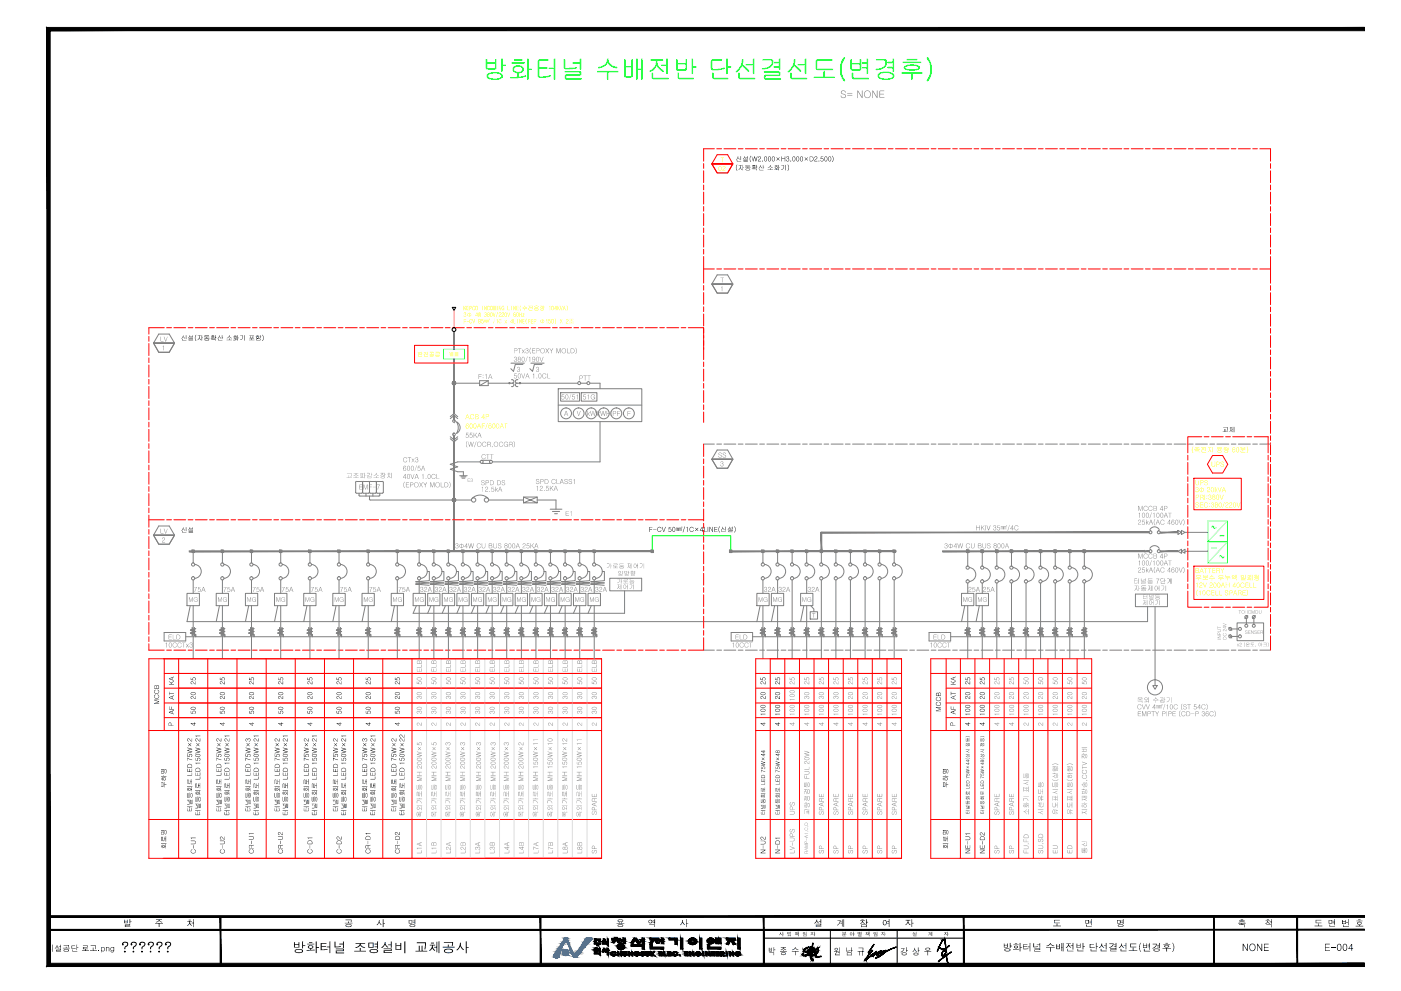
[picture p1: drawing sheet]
<svg xmlns="http://www.w3.org/2000/svg" width="420mm" height="297mm" viewBox="0 0 420 297" stroke-linecap="round" stroke-linejoin="round" font-family="sans-serif">
<!-- layer: H-MAIN -->
<g fill="#808080" stroke="#808080" stroke-width=".3">
<path d="M56.8 165.1v.3l138.8-.3zM56.8 165.4l138.8-.3v.3z"/>
<path d="M219.1 165.1v.3l49.6-.3zM219.1 165.4l49.6-.3v.3z"/>
</g>
<!-- layer: C -->
<g fill="none" stroke="#808080" stroke-width=".3">
<path d="M135 124.9l1.2-.9 1.1 .9M135 125.5l1.2-.9 1.1 .9M135 131.5l1.2 .9 1.1-.9M135 130.9l1.2 .9 1.1-.9"/>
<circle cx="136.2" cy="126.2" r=".4"/>
<circle cx="136.2" cy="130.2" r=".4"/>
</g>
<g fill="#808080" stroke="#808080" stroke-width=".3">
<path d="M136 130.7l.3 1.1v-1.1zM136 130.7l.3 1.1h-.3z"/>
<path d="M136 124.6l.3 1.2v-1.2zM136 124.6l.3 1.2h-.3z"/>
</g>
<!-- layer: 0 -->
<path d="M136.9 129.9a3.1 3.1 0 0 0 0-3.4 1.93 1.93 0 0 1 1.1 1.7 1.93 1.93 0 0 1-1.1 1.7" fill="none" stroke="#808080" stroke-width=".3"/>
<!-- layer: TXT -->
<g fill="#ff0">
<path d="M141.1 124.3l.4-.2 .6 .2v.3l-.2-.3h-.4l-.4 .4 .3 .8h.4l.4-.3-.2 .4-.6 .1-.4-.3z"/>
<path d="M140.2 124.3l.2 .8h-.5zM140.2 124.1l-.6 1.6 .3-.5h.6l.3 .5z"/>
<path d="M142.5 124.2v1.3l.8 .1 .2-.2-.2-.5 .1-.6zM142.6 124.3h.7v.5h-.7zM142.6 124.9l.7 .1 .1 .4-.8 .1z"/>
<path d="M145.1 124.4v.8h-.5zM145.1 124.1l-.7 1.2h.7l.1 .4v-.4l.2-.1h-.2z"/>
<path d="M145.8 124.2l-.1 1.5 .1-.7h.6l.3-.3-.2-.4zM145.8 124.3h.7v.5l-.7 .1z"/>
</g>
<!-- layer: C -->
<g fill="#808080" stroke="#808080" stroke-width=".3">
<path d="M136 99.4l.3 5.3v-5.3zM136 99.4l.3 5.3h-.3z"/>
<path d="M136 107.6l.3 16.4v-16.4zM136 107.6l.3 16.4h-.3z"/>
</g>
<!-- layer: 0 -->
<g fill="#808080">
<path d="M139.8 129.7h.7l-.6 .2v.4l.4-.1 .3 .4-.3 .6-.7-.2 .6 .1 .2-.2-.1-.5-.6 .1z"/>
<path d="M141 129.7l.7 .1-.6 .1-.1 .4 .4-.1 .3 .2v.6l-.2 .2-.7-.2 .5 .1 .3-.2-.2-.5-.5 .1z"/>
<path d="M142.1 129.7l.1 .8 .9-.7-.6 .5 .6 .9-.7-.8-.3 .8z"/>
<path d="M143.8 129.9l.2 .7h-.5zM143.7 129.7l-.5 1.5 .3-.5h.6l.3 .5-.5-1.4z"/>
</g>
<!-- layer: TXT -->
<g fill="#ff0">
<path d="M144.5 127.1l.9-.1-.8 .1v.5l.8 .1h-.8v.8z"/>
<path d="M146.2 126.8l-.6 1.8z"/>
<path d="M151.2 127h1l-.4 .1-.1 1.4v-1.4z"/>
<path d="M139.8 128a.37 .37 0 0 1 .7 0 .37 .37 0 0 1-.7 0zM139.8 127.1l-.1 1.1 .2 .2h.5l.2-.3-.1-.5h-.7l.2-.5h.3l.1 .2 .1-.2-.2-.2z"/>
<path d="M141 127l-.2 .9 .5 .6 .4-.4v-.7l-.3-.5zM141 127.2l.4-.1 .2 .3-.2 .9-.4-.3z"/>
<path d="M142.2 127l-.2 1.1 .5 .4 .4-.4v-.8l-.3-.4zM142.2 127.1h.4l.1 .2v.8l-.2 .2-.4-.2z"/>
<path d="M143.7 127.1l.3 .7h-.6zM143.6 126.9l-.5 1.6 .3-.6h.6l.2 .6-.4-1.5z"/>
<path d="M146.6 128a.35 .35 0 0 1 .7 0 .35 .35 0 0 1-.7 0zM146.7 127.1l-.2 1 .6 .4 .2-.3 .1-.4-.3-.3-.5 .1v-.2l.2-.3 .6 .1-.3-.3z"/>
<path d="M147.9 127l-.3 .9 .2 .4 .4 .2 .3-.3v-.8l-.3-.5zM147.9 127.2l.3-.1 .2 .3-.2 .9-.4-.4z"/>
<path d="M149 127l-.2 1 .5 .5 .4-.4v-.6l-.2-.5zM149 127.1h.4l.2 .3-.3 .9-.3-.3z"/>
<path d="M150.5 127.1l.3 .7h-.6zM150.4 126.9l-.5 1.5 .3-.5h.6l.3 .6z"/>
</g>
<!-- layer: C -->
<path d="M136 132.4l.3 32.8v-32.8zM136 132.4l.3 32.8h-.3z" fill="#808080" stroke="#808080" stroke-width=".3"/>
<!-- layer: R -->
<path d="M55.7 190.9h123.3M56.1 186.3h288.1M123.9 183.8h63.4M225.7 190.9h43.2M285.1 190.9h40.9" fill="none" stroke="#808080" stroke-width=".3"/>
<!-- layer: H-MAIN -->
<path d="M282.7 165.1v.3l60.6-.3zM282.7 165.4l60.6-.3v.3z" fill="#808080" stroke="#808080" stroke-width=".3"/>
<path d="M290.2 165.2v4.4M290.2 174.8v3.1M294.6 165.2v4.4" fill="none" stroke="#808080" stroke-width=".3"/>
<!-- layer: H-SYM -->
<g fill="none" stroke="#808080" stroke-width=".3">
<path d="M288.4 177.9h3.6v3.6h-3.6zM290.7 170.1a2.1 2.1 0 0 1 1.9 2.1 2.1 2.1 0 0 1-1.9 2.1M295 170.1a2.1 2.1 0 0 1 2 2.1 2.1 2.1 0 0 1-2 2.1"/>
<circle cx="290.2" cy="174.3" r=".49"/>
<circle cx="290.2" cy="170.1" r=".49"/>
<circle cx="294.6" cy="170.1" r=".49"/>
<circle cx="294.6" cy="174.3" r=".49"/>
</g>
<g fill="#808080">
<path d="M289 179l.5 1.2 .6-1.2v1.4l-.1-1.2-.5 1.2-.5-1.2-.1 1.2z"/>
<path d="M290.5 179.2l.3-.2 .7 .2v.2l-.4-.3-.4 .1-.2 .7 .2 .3 .5 .1 .2-.5-.4-.1h.5v.7l-.1-.3-.3 .3-.5-.1-.2-.5z"/>
</g>
<!-- layer: H-MAIN -->
<path d="M294.6 174.8v3.1M289.3 181.5l-.9 4.8M290.2 181.5v16" fill="none" stroke="#808080" stroke-width=".3"/>
<!-- layer: H-SYM -->
<path d="M292.7 177.9h3.7v3.6h-3.7z" fill="none" stroke="#808080" stroke-width=".3"/>
<g fill="#808080">
<path d="M293.3 179l.6 1.2 .4-1.2h.2l-.1 1.4-.1-1.2-.4 1.2-.5-1.2-.1 1.2z"/>
<path d="M294.8 179.3l.4-.3 .7 .2v.2l-.3-.3-.6 .1-.2 .6 .2 .4 .6 .1 .2-.5-.5-.1h.6v.7l-.1-.3-.3 .3-.7-.3z"/>
</g>
<!-- layer: H-MAIN -->
<path d="M298.9 165.2v4.4M303.3 165.2v4.4M293.7 181.5l-1 4.8M294.6 181.5v16" fill="none" stroke="#808080" stroke-width=".3"/>
<!-- layer: H-SYM -->
<g fill="none" stroke="#808080" stroke-width=".3">
<path d="M299.4 170.1a2.1 2.1 0 0 1 2 2.1 2.1 2.1 0 0 1-2 2.1M303.8 170.1a2.1 2.1 0 0 1 2 2.1 2.1 2.1 0 0 1-2 2.1M340.5 178.1v3.7h9.6v-3.7"/>
<circle cx="298.9" cy="174.3" r=".49"/>
<circle cx="298.9" cy="170.1" r=".49"/>
<circle cx="303.3" cy="174.3" r=".49"/>
<circle cx="303.3" cy="170.1" r=".49"/>
</g>
<g fill="#808080">
<path d="M342.8 180l.3 .1v.4l-.4 .7 .4-.5 .4 .6-.3-.7v-.5l.3-.1zM343.6 179.9v.6l-.2 .1h.2l.1 .8zM344 179.9v1.5z"/>
<path d="M344.7 180.1l-.1 .8 .5 .4 .3-.4v-.6l-.2-.3zM344.8 180.2l.2-.2 .3 .3-.2 .9-.3-.2zM345.8 179.9v.6l-.4 .1 .4 .1 .1 .7z"/>
<path d="M346.4 180l.7 .1v.6l-.2 .3-.5 .2h.2l.6-.4v-.7zM347.7 179.9v1.5z"/>
</g>
<path d="M340.5 178.1h9.6" fill="none" stroke="#808080" stroke-width=".3"/>
<!-- layer: H-ANNO -->
<g fill="#808080">
<path d="M346.7 173.5h1l-.6 1.4-.1-.5 .5-.8z"/>
<path d="M340.3 175.6l.4 .1v.5l-.5 .8 .3-.2 .2-.5 .6 .7-.5-.7v-.6l.4-.1zM341.4 175.5l.1 1.6v-.7l.3-.1h-.3z"/>
<path d="M342.4 175.6v.5h1.3l-1.2-.1v-.3l1.1-.2zM342.2 176.3l1.6 .1-.7-.1v-.2l-.2 .2zM342.4 176.7l-.1 .2 .3 .2h.8l.3-.2-.4-.3zM342.4 176.8l.8-.1 .4 .2-1 .2z"/>
<path d="M344.3 175.6l.3 .1v.6l-.4 .7 .5-.6 .4 .6-.4-.8v-.5l.3-.1zM345.2 175.5v.7h-.3l.3 .1 .1 .8zM345.6 175.5l.1 1.6z"/>
<path d="M346.4 175.7l-.1 1 .5 .3 .3-.3 .1-.7-.3-.4zM346.5 175.7h.3l.2 .3-.1 .9-.5-.4zM347.5 175.5v.7l-.3 .1h.3l.2 .8z"/>
<path d="M348.3 175.6l.7 .1-.2 1-.5 .2 .2 .1 .6-.5v-.8zM349.6 175.5l.1 1.6z"/>
<path d="M340.2 173.5v1.3h1l-.9-.1v-.6h.6l-.6-.1v-.4l.7-.1zM341.4 173.4v.7l-.4 .1h.4l.1 .8z"/>
<path d="M342.2 173.5l.1 .7 .9-.1h-.9zM342.9 173.7l.5 .1 .2 .4-.1-.8-.1 .3zM342.3 174.3l1.1 .2-1.1 .1v.4h1.3l-1.2-.1v-.2h1.1v-.4z"/>
<path d="M344.3 173.5l.1 .5 1.2-.1-1.2-.1v-.3l1.2-.1zM344.1 174.2l1.7 .1zM344.4 174.5l-.2 .3 .5 .2h.7l.2-.3-.2-.2zM344.4 174.6h.9l.2 .2-.7 .1h-.4z"/>
<path d="M348.1 173.5v.8l1.1-.2-1 .1v-.7l.7-.1zM349.2 173.4l.2 1.2v-.6h.2h-.2zM348.1 174.5l.2 .5 1.1-.1h-1.1z"/>
<path d="M350 173.4l.6 .1-.1 1-.5 .2 .3 .1 .3-.4 .1-.9zM351 173.4v.4h-.4l.4 .1v.4l-.4 .1h.4l.1 .6zM351.4 173.4v1.6z"/>
</g>
<!-- layer: R -->
<path d="M344.2 181.8v4.5M346.4 181.8v23.7" fill="none" stroke="#808080" stroke-width=".3"/>
<!-- layer: H-SYM -->
<g fill="none" stroke="#808080" stroke-width=".3">
<path d="M289.8 164.9h.8v.7h-.8zM289.8 165.2h.8M290.2 164.9v.7M294.2 164.9h.8v.7h-.8zM294.2 165.2h.8M294.6 164.9v.7M298.6 164.9h.7v.7h-.7zM298.6 165.2h.7M298.9 164.9v.7M303 164.9h.7v.7h-.7zM303 165.2h.7M303.3 164.9v.7"/>
<path d="M289.9 188.1v2.4M290.6 188.1v2.4M291 188.4l-1.6 .5 1.6 .4-1.6 .5 1.6 .4v.7M294.3 188.1v2.4M295 188.1v2.4M295.3 188.4l-1.6 .5 1.6 .4-1.6 .5 1.6 .4v.7M298.6 188.1v2.4M299.4 188.1v2.4M299.7 188.4l-1.6 .5 1.6 .4-1.6 .5 1.6 .4v.7M303 188.1v2.4M303.7 188.1v2.4M304.1 188.4l-1.6 .5 1.6 .4-1.6 .5 1.6 .4v.7"/>
</g>
<!-- layer: 0 -->
<path d="M345.7 205.5h1.3l-.6 1.1z" fill="none" stroke="#808080" stroke-width=".3"/>
<!-- layer: H-ANNO -->
<circle cx="346.4" cy="206" r="2.27" fill="none" stroke="#808080" stroke-width=".3"/>
<g fill="#808080">
<path d="M341.3 211.3l.7-.2 .3 .2-.1 .3-.2-.3-.4-.1-.4 .4 .3 .9h.4l.4-.4-.2 .4-.6 .1-.3-.2-.1-.8z"/>
<path d="M342.5 211.1l.5 1.3 .6-1.3-.5 1.5z"/>
<path d="M343.7 211.1l.5 1.3 .6-1.3-.5 1.5z"/>
<path d="M349.4 211l-.5 1.8z"/>
<path d="M349.8 211.4l.4-.3v1.5l-.1-1.1z"/>
<path d="M352.1 211.3l.3-.2 .7 .2v.3l-.4-.4-.3 .1-.3 .3 .1 .7 .5 .2 .5-.4-.2 .4-.6 .1-.3-.2z"/>
<path d="M354.4 211h.2l-.3 .6 .2 1.2-.3-.7z"/>
<path d="M354.9 211.3l.2-.2 .7 .2v.3l-.3-.4-.5 .2 .1 .3 .7 .3-.1 .6-.8-.2v-.3l.3 .4 .6-.1-.1-.4-.7-.3z"/>
<path d="M356.1 211.2h1l-.5 .1v1.3l-.1-1.3z"/>
<path d="M358.1 211.1l.7 .1-.5 .1-.1 .5 .4-.2 .3 .3v.4l-.3 .3h-.4l-.2-.3 .5 .2 .3-.2-.2-.5-.6 .1z"/>
<path d="M360.4 211.4l.3-.3 .7 .2v.3l-.2-.3-.4-.1-.4 .5 .1 .5 .3 .3h.4l.3-.4-.2 .5h-.6l-.3-.2z"/>
<path d="M361.8 211l.4 .8-.3 1 .2-1.1z"/>
<path d="M346.3 211.3v.8h-.5zM346.2 211.2l-.6 1h.7l.1 .4v-.4h.3l-.3-.1v-1z"/>
<path d="M347.6 211.4v.9l.1-.8h.2l.1 .9v-.8l.2-.1 .1 .9v-.9zM346.8 211.4v1l.1-.9 .2 .1v.8l.1-.8 .2-.1 .1 .9v-1zM348.3 211.1h.3l-.3 .4h.3l-.2-.1 .2-.3z"/>
<path d="M351.1 211.1l-.3 1.1 .3 .4h.3l.3-1-.3-.5zM351.1 211.3l.3-.1 .2 .3v.6l-.2 .4-.4-.3z"/>
<path d="M359.8 211.3v.8h-.6zM359.7 211.2l-.6 1h.7l.1 .4 .2-.5h-.2v-.9z"/>
<path d="M341.3 209.1l-.1 .3 .3 .2 1.1-.2-.3-.4zM341.4 209.2l.8-.1 .3 .3-.9 .1zM341.1 209.8l1.6 .1-.7-.1v-.3l-.2 .3zM341.2 210.1l1.2 .1 .2 .4-.1-.5z"/>
<path d="M343.3 209.5a.43 .43 0 0 0 .8 0 .43 .43 0 0 0-.8 0zM343.4 209.5a.34 .34 0 0 1 .6 0 .34 .34 0 0 1-.6 0zM343.1 210.4l.8 .1 .5-.3-.6 .2-.2-.5v.5zM344.5 209v1.6z"/>
<path d="M345.8 209.6l.4 .1 .4-.4 .4 .4h.4l-.6-.3-.1-.4-.3 .5zM345.8 209.9l.8 .1v.6l.1-.6h.8z"/>
<path d="M347.9 209.1h.8l.1 .5v-.5zM347.8 209.8h1.2h-.7v-.4v.4zM349.1 209l.1 1v-.4l.3-.1h-.3zM348 210.2v.3l.3 .1 .9-.1-.3-.4zM348.1 210.3l.8-.1 .2 .2-.8 .1z"/>
<path d="M349.9 209.1l.7 .1-.1 .7-.7 .5 .2 .1 .5-.3 .2-1.1zM351.2 209v1.6z"/>
</g>
<!-- layer: H-MAIN -->
<path d="M246.2 159.6v5.6h.3zM246.2 159.6h.3v5.6z" fill="#808080" stroke="#808080" stroke-width=".3"/>
<!-- layer: R -->
<g fill="none" stroke="#f00" stroke-width=".3">
<path d="M44.6 98.2v1.9M44.6 100.9v1.4M44.6 103v3.6M44.6 107.3v1.4M44.6 109.4v3.6M44.6 113.7v1.4M44.6 115.8v3.6M44.6 120.1v1.5M44.6 122.3v3.5M44.6 126.5v1.5M44.6 128.7v3.6M44.6 133v1.4"/>
<path d="M44.6 135.1v3.6M44.6 139.4v1.5M44.6 141.6v3.5M44.6 145.9v1.4M44.6 148v3.6M44.6 152.3v1.4M44.6 154.4v3.6M44.6 158.7v1.4M44.6 160.8v3.6M44.6 165.1v1.5M44.6 167.3v3.5M44.6 171.5v1.5"/>
<path d="M44.6 173.7v3.6M44.6 178v1.4M44.6 193v1.9h4.7M44.6 180.1v3.6M44.6 184.4v1.5M44.6 186.6v3.5M44.6 190.9v1.4M50 194.9h1.4M52.1 194.9h3.6M56.4 194.9h1.5M58.6 194.9h3.5M62.9 194.9h1.4"/>
<path d="M65 194.9h3.6M69.3 194.9h1.4M71.4 194.9h3.6M75.7 194.9h1.4M77.8 194.9h3.6M82.1 194.9h1.5M84.3 194.9h3.5M88.5 194.9h1.5M90.7 194.9h3.6M95 194.9h1.4M97.1 194.9h3.6M101.4 194.9h1.5"/>
<path d="M103.6 194.9h3.5M107.9 194.9h1.4M110 194.9h3.6M114.3 194.9h1.4M116.4 194.9h3.6M120.7 194.9h1.4M122.8 194.9h3.6M127.1 194.9h1.5M129.3 194.9h3.5M133.5 194.9h1.5M135.7 194.9h3.6M140 194.9h1.4"/>
<path d="M142.1 194.9h3.6M146.4 194.9h1.5M148.6 194.9h3.5M152.9 194.9h1.4M155 194.9h3.6M159.3 194.9h1.4M161.4 194.9h3.6M165.7 194.9h1.4M167.8 194.9h3.6M172.1 194.9h1.5M174.3 194.9h3.5M178.5 194.9h1.5"/>
<path d="M180.7 194.9h3.6M185 194.9h1.4M187.1 194.9h3.6M191.4 194.9h1.5M193.5 194.9h3.6M197.9 194.9h1.3M200 194.9h3.6M204.3 194.9h1.4M206.4 194.9h4.6"/>
</g>
<!-- layer: 0 -->
<g fill="none" stroke="#808080" stroke-width=".3">
<path d="M211 194.9h3.2M215 194.9h1.4M217.1 194.9h3.6M221.4 194.9h1.4M223.5 194.9h3.6M227.8 194.9h1.5M230 194.9h3.5M234.3 194.9h1.4M236.4 194.9h3.6M240.7 194.9h1.4M242.8 194.9h3.6M247.1 194.9h1.4"/>
<path d="M249.2 194.9h3.6M253.5 194.9h1.5M255.7 194.9h3.5M260 194.9h1.4M262.1 194.9h3.6M266.4 194.9h1.4M268.5 194.9h3.6M272.8 194.9h1.5M275 194.9h3.5M279.3 194.9h1.4M281.4 194.9h3.6M285.7 194.9h1.4"/>
<path d="M287.8 194.9h3.6M292.1 194.9h1.4M294.2 194.9h3.6M298.5 194.9h1.5M300.7 194.9h3.5M305 194.9h1.4M307.1 194.9h3.6M311.4 194.9h1.4M313.5 194.9h3.6M317.8 194.9h1.5M320 194.9h3.5M324.3 194.9h1.4"/>
<path d="M326.4 194.9h3.6M330.7 194.9h1.4M332.8 194.9h3.6M337.1 194.9h1.4M339.2 194.9h3.6M343.5 194.9h1.5M345.7 194.9h3.5M350 194.9h1.4M352.1 194.9h3.6M356.4 194.9h1.4M358.5 194.9h3.6M362.8 194.9h1.5"/>
<path d="M364.9 194.9h3.6M369.3 194.9h1.4M371.4 194.9h3.6M375.7 194.9h1.4M377.8 194.9h3.2"/>
</g>
<!-- layer: H-MAIN -->
<path d="M355.4 159.6h6.8" fill="none" stroke="#808080" stroke-width=".3"/>
<!-- layer: C -->
<path d="M363.5 157.8l.3-.1a.43 .43 0 0 0 .3 .6 .43 .43 0 0 0 .5-.2l-.1 .3h-.3a.43 .43 0 0 0-.3-.5 .43 .43 0 0 0-.5 .2zM368.1 156.1h-5.9v6.3l5.9-6.3v6.3M362.2 162.4v6.4l5.9-6.4v6.4h-5.9M362.2 162.4h5.9h-5.9M363.5 164.2h1.2l-1.2 .1M365.8 160.5l1.3 .1zM365.9 166.6l.4-.1 .2 .6 .5-.2v.1l-.4 .2-.5-.6-.3 .3z" fill="none" stroke="#0ff" stroke-width=".3"/>
<!-- layer: S -->
<path d="M354.3 159l1.1 .6-1.1 .6zM353.3 165.2l1-.6v1.2zM354.3 165.2l1.1-.6v1.2z" fill="none" stroke="#808080" stroke-width=".3"/>
<!-- layer: TXT -->
<g fill="#ff0">
<path d="M363.4 138.4l.1 1.1 .3 .3 .5-.2 .1-1.2-.1 1.4-.8-.1z"/>
<path d="M366.1 138.6l.4-.2 .5 .2v.2l-.3-.3-.5 .2 .1 .3 .7 .2-.1 .6-.8-.1-.1-.3 .4 .4 .5-.2-.1-.4-.7-.2z"/>
<path d="M358.5 150.8l.4-.2 .5 .1v.4l-.2-.4-.6 .2 .9 .6-.1 .5h-.8l-.1-.4 .3 .4h.4l.2-.4-.7-.3z"/>
<path d="M359.9 150.7h.9l-.8 .1v.5h.8l-.8 .1v.5l.8 .2-.9-.1z"/>
<path d="M361.2 150.8l.4-.2 .5 .2 .1 .3-.3-.3-.4-.1-.3 .4 .2 .8 .5 .1 .3-.4-.1 .4-.6 .1-.3-.2-.2-.3z"/>
<path d="M363.4 150.6h.4l.3 .3-.3 .4 .3 .5-.3 .3-.6-.3v-.2l.3 .4 .5-.2-.2-.4h-.3l.4-.3v-.3l-.4-.1-.3 .4z"/>
<path d="M367.2 150.5l-.6 1.7z"/>
<path d="M367.6 150.7l.4-.1 .4 .3-.1 .4-.7 .7 .8 .1h-.9l.1-.4 .6-.6-.1-.4-.4 .1-.2 .3z"/>
<path d="M368.9 150.6l.5 .1 .1 .5-.7 .8 .8 .1h-1l.8-1-.1-.4h-.3l-.3 .4z"/>
<path d="M370.9 150.6l.5 1.3 .6-1.3-.5 1.5z"/>
<path d="M358.6 146.1l.5-.1 .3 .2-.2 .5 .2 .5-.2 .3-.6-.1-.1-.4 .3 .4h.4l.1-.4-.4-.3h.2l.2-.4-.5-.2-.2 .4z"/>
<path d="M362.2 146.1h.5l.2 .4-.8 .9 .8 .1h-.9l.1-.4 .6-.6-.3-.4-.4 .4z"/>
<path d="M364.3 146l.2 1 .6-.6-.4 .4 .4 .7-.5-.6-.3 .6z"/>
<path d="M365.2 146.1l.6 1.2 .5-1.3-.5 1.5z"/>
<path d="M361.3 148.3l.1 1.5z"/>
<path d="M362.5 148.4l.5-.1 .2 .2-.1 .5 .2 .4-.3 .4-.5-.1-.1-.4 .3 .4 .5-.2-.1-.4-.4-.1 .4-.1v-.4l-.4-.1-.3 .3z"/>
<path d="M365.8 148.3l.5 1.3 .6-1.3-.5 1.5z"/>
<path d="M358.5 143.9l.1 1.1 .4 .3 .4-.2 .2-1.2v1.2l-.2 .3h-.6l-.2-.2z"/>
<path d="M361.3 144l.6-.1 .2 .3v.2l-.3-.4-.5 .2 .2 .3 .7 .3v.4l-.3 .2h-.4l-.3-.3 .1-.2 .3 .4 .5-.2-.1-.3-.8-.3z"/>
<path d="M364.9 138.4v1.5v-.7h.8l.1-.5-.3-.3zM364.9 138.6h.7l.1 .4-.8 .1z"/>
<path d="M362.6 151a.11 .11 0 0 0 .2 0 .11 .11 0 0 0-.2 0zM362.6 151.8a.12 .12 0 0 0 .2 0 .12 .12 0 0 0-.2 0z"/>
<path d="M364.4 150.7l-.1 .4 .3 .2-.3 .5 .6 .3 .4-.4-.3-.4 .2-.5-.3-.2zM364.5 151.7a.34 .34 0 0 1 .6 0 .34 .34 0 0 1-.6 0zM364.5 151a.3 .3 0 0 1 .6 0 .3 .3 0 0 1-.6 0z"/>
<path d="M365.7 150.6l-.2 1.1 .2 .4h.4l.3-.4v-.6l-.3-.5zM365.7 150.8h.5v.9a.38 .38 0 0 1-.6 .1 .38 .38 0 0 1 0-.6z"/>
<path d="M370 150.7l-.2 1 .3 .4h.3l.3-.4v-.6l-.3-.5zM370 150.8h.5v.9a.38 .38 0 0 1-.5 .1 .38 .38 0 0 1-.1-.6z"/>
<path d="M359.7 146.8a.65 .65 0 0 0 1.3 0 .65 .65 0 0 0-1.3 0zM360.4 146.3l.5 .4-.3 .5h-.2zM359.9 146.6l.4-.3v.9l-.4-.1z"/>
<path d="M363.4 146.1l-.3 .5 .1 .6 .5 .3 .3-.3v-.8l-.2-.3zM363.4 146.2l.2-.1 .3 .3v.8l-.2 .2-.4-.2z"/>
<path d="M367 146.1l.3 .8h-.5zM367 146l-.6 1.5 .3-.5h.7l.2 .5z"/>
<path d="M358.7 148.3l-.1 1.5 .1-.7h.7l.2-.3-.2-.4zM358.7 148.5l.7-.1v.5l-.7 .1z"/>
<path d="M359.9 148.4v1.4l.1-.7h.7l.2 .7-.2-.8 .2-.5-.2-.2zM360 148.4l.8 .1v.4l-.8 .1z"/>
<path d="M361.8 148.6a.11 .11 0 0 0 .2 0 .11 .11 0 0 0-.2 0zM361.8 149.4a.1 .1 0 0 0 .2 0 .1 .1 0 0 0-.2 0z"/>
<path d="M363.7 148.4l-.2 1.1 .3 .2h.5l.2-.2-.2-.5 .1-.5-.3-.2zM363.7 149.4a.35 .35 0 0 1 .7 0 .35 .35 0 0 1-.7 0zM363.7 148.7a.3 .3 0 0 1 .6 0 .3 .3 0 0 1-.6 0z"/>
<path d="M365 148.3l-.3 1 .3 .4 .3 .1 .3-.5v-.6l-.2-.4zM365 148.4h.3l.2 .3-.2 1-.3-.1-.1-.3z"/>
<path d="M360 144l.1 1.4v-.6h.7l.2-.5-.4-.4zM360.1 144.1h.6l.1 .4-.7 .2z"/>
</g>
<!-- layer: R -->
<g fill="none" stroke="#f00" stroke-width=".3">
<path d="M381 44.6v3.7M381 49v1.5M381 51.2v3.6M381 55.5v1.4M381 57.6v3.6M381 76.9v8M381 61.9v1.4M381 64v3.6M381 68.3v1.4M381 70.5v3.6M381 74.7v1.5M381 85.6v1.4"/>
<path d="M381 87.7v3.6M381 92v1.4M381 94.2v3.6M381 98.4v1.5M381 100.6v3.6M381 104.9v1.4M381 107v3.6M381 111.3v1.4M381 113.5v3.5M381 117.7v1.5M381 119.9v3.6M363.6 136.5h3.1l1.5 2.7-1.5 2.6h-3.1l-1.5-2.6z"/>
<path d="M381 124.2v1.4M381 126.3v3.6M381 130.6v1.4M381 132.7v3.6M381 137v1.4M381 139.2v3.6M358 143.4h14.3v9.4h-14.3zM381 143.4v1.5M381 145.6v3.6M381 149.9v1.4M381 152v3.6M381 156.3v1.4"/>
<path d="M381 158.5v3.5M381 162.7v1.5M381 164.9v3.6M381 169.2v1.4M381 171.3v3.6M381 175.6v1.4M381 177.7v3.6M381 182v1.4M381 184.2v3.6M381 188.4v1.5M381 190.6v4.3"/>
</g>
<!-- layer: S -->
<path d="M353.3 159l1 .6-1 .6z" fill="none" stroke="#808080" stroke-width=".3"/>
<!-- layer: H-MAIN -->
<path d="M343.3 165.2h.1" fill="none" stroke="#808080" stroke-width=".3"/>
<path d="M343.3 165.1v.3l1.3-.3zM343.3 165.4l1.3-.3v.3z" fill="#808080" stroke="#808080" stroke-width=".3"/>
<!-- layer: TXT -->
<g fill="#ff0">
<path d="M357.7 133.9l-.1 1.2 .2 .6-.4-.6z"/>
<path d="M373.9 133.9l.4 .6v.7l-.3 .5 .2-1.2z"/>
<path d="M358.7 134l.7 .1zM358.3 134.2l.6 .2-.6 .3 .7-.3 .7 .3-.6-.4 .6-.1zM358.2 134.8h.7v.3l.2-.3h.7zM358.3 135.1l1.2 .1 .1 .4v-.5z"/>
<path d="M360.3 134l.4 .2v.3l-.5 .5 .6-.5 .5 .5-.5-.6v-.2l.5-.2zM361.6 134v.5h-.5h.5v.7zM360.4 135.1l.1 .5h1.2l-1.2-.1z"/>
<path d="M362.3 134l.4 .2v.5l-.5 .7 .4-.1 .2-.5 .5 .7-.4-.8v-.5l.4-.2zM363.5 134l.1 1.7z"/>
<path d="M365.1 134.1v.3l.4 .2 .9-.3-.4-.3zM365.2 134.2l.9-.1 .2 .2-1 .2zM364.9 134.8l1.7 .1-.5-.1v-.3l-.1 .3h-.6v-.3l-.1 .3zM365.1 135.2v.3l.4 .2 .9-.3-.4-.3zM365.2 135.3l.9-.1 .2 .2-1 .1z"/>
<path d="M367 134l.7 .2v.2l-.7 .1 .1 .3 1-.1-1 .1v-.3h.6l.1-.4zM368.2 134l.1 1v-.2h.3l-.3-.1v-.3l.3-.1h-.3zM367.1 135.2v.3l.4 .2 .9-.3-.3-.3zM367.2 135.2l.7-.1 .3 .3-.8 .1z"/>
<path d="M369.7 135.1a.37 .37 0 0 1 .7 0 .37 .37 0 0 1-.7 0zM369.8 134.1l-.2 1.1 .1 .3 .5 .1 .2-.3v-.5l-.2-.2-.5 .2v-.2l.2-.4 .5 .1-.1-.2z"/>
<path d="M371 134.1l-.3 .4v.7l.3 .3 .3 .1 .3-1-.3-.5zM371 134.3l.2-.1 .3 .2v.6l-.3 .5-.4-.5z"/>
<path d="M372.2 134.3h1.1v.2h-1.1zM372.1 134l.1 .6 1.2-.1v-.5l-.1 .2h-1.1zM371.9 134.8l.8 .1v.4l.1-.4h.8zM372.1 135.1l.1 .5h1.3l-1.3-.1z"/>
</g>
<!-- layer: S -->
<g fill="none" stroke="#808080" stroke-width=".3">
<path d="M347.6 158.7a1.59 1.59 0 0 0-2.7 0"/>
<circle cx="345" cy="159.5" r=".44"/>
<circle cx="347.5" cy="159.5" r=".44"/>
</g>
<!-- layer: TXT -->
<g fill="#808080">
<path d="M341.4 151.7h.2l.4 1.3 .5-1.3h.1v1.4l-.1-1.3-.5 1.3-.5-1.3-.1 1.3z"/>
<path d="M343.1 151.8l.6-.2 .4 .2 .1 .3-.4-.4-.5 .1-.2 .5 .3 .7h.5l.2-.4-.2 .4-.5 .1-.4-.3z"/>
<path d="M344.6 151.8l.6-.2 .4 .3-.1 .2-.1-.3-.5-.1-.4 .4 .1 .7 .3 .2h.4l.3-.4-.2 .4-.5 .1-.4-.3z"/>
<path d="M341.5 153.9l.4-.2-.1 1.5-.1-1.2z"/>
<path d="M345.3 153.6l-.5 1.7z"/>
<path d="M345.8 153.9l.4-.2-.1 1.5v-1.2z"/>
<path d="M350.3 153.7l1.1 .1h-.5v1.4l-.1-1.4z"/>
<path d="M279 192.8l.4-.2v1.5l-.1-1.2z"/>
<path d="M281.3 192.8l.3-.2 .7 .2v.3l-.3-.4h-.4l-.3 .5 .2 .7 .5 .1 .3-.4-.2 .4-.5 .1-.4-.3z"/>
<path d="M282.7 192.8l.4-.2 .6 .1 .1 .4-.2-.3-.4-.1-.4 .2-.1 .4 .4 .7 .5-.1 .2-.3-.1 .4-.5 .1-.5-.3z"/>
<path d="M284 192.6h1.1l-.5 .1v1.4l-.1-1.4z"/>
<path d="M345.9 151.7v1.3l.8 .1 .3-.3-.3-.5 .2-.5zM346.1 151.8h.6v.4l-.7 .1zM346 152.4l.8 .1v.4l-.7 .1z"/>
<path d="M348.5 151.8v.8h-.5zM348.5 151.7l-.7 1 .7 .1 .1 .3v-.3l.3-.1-.3-.1v-.9z"/>
<path d="M349.2 151.7v1.4v-.6l.8-.1 .1-.5zM349.2 151.8h.6l.2 .4-.8 .2z"/>
<path d="M342.7 153.7l-.2 1.1 .5 .4 .4-.4v-.7l-.3-.4zM342.7 153.9l.4-.1 .1 .3 .1 .6-.3 .4-.4-.3z"/>
<path d="M343.9 153.7l-.3 .4v.6l.3 .5h.3l.3-.5v-.6l-.2-.4zM343.9 153.9l.3-.1 .2 .3-.2 1-.4-.3z"/>
<path d="M347 153.7l-.2 1.1 .5 .4 .4-.4v-.7l-.2-.4zM347 153.9l.4-.1 .1 .3 .1 .6-.3 .4-.4-.3z"/>
<path d="M348.2 153.7l-.2 .4v.6l.2 .5h.3l.3-.3 .1-.8-.3-.4zM348.2 153.9l.3-.1 .2 .3-.2 1-.4-.3z"/>
<path d="M349.6 153.9l.3 .7h-.5zM349.6 153.7l-.6 1.5 .3-.5h.7l.2 .5z"/>
<path d="M280.3 192.6l-.3 1 .2 .4 .3 .1 .4-.3v-.8l-.2-.4zM280.3 192.8l.2-.1 .3 .3-.2 1-.5-.4z"/>
</g>
<!-- layer: R -->
<path d="M278.6 189.6v2.5M285.1 189.6v2.5" fill="none" stroke="#808080" stroke-width=".3"/>
<!-- layer: TXT -->
<g fill="#808080">
<path d="M280 190.3h1h-.9v.6h.8l-.8 .1v.5l.9 .2-1-.1z"/>
<path d="M281.2 190.2l.1 1.3 .8 .2-.9-.1z"/>
<path d="M282.3 190.3v1.3h.9l.2-.4v-.6l-.5-.4zM282.4 190.4l.8 .1 .2 .5-.3 .5-.6 .1z"/>
</g>
<!-- layer: R -->
<path d="M278.6 192.1h6.5M278.6 189.6h6.5" fill="none" stroke="#808080" stroke-width=".3"/>
<!-- layer: H-MAIN -->
<path d="M246.3 159.7h98.3v-.2zM246.3 159.5h98.3l-98.3 .2z" fill="#808080" stroke="#808080" stroke-width=".3"/>
<!-- layer: H-SYM -->
<g fill="none" stroke="#808080" stroke-width=".3">
<path d="M56.1 177.9h3.7v3.6h-3.7zM57.6 188.1v2.4M58.3 188.1v2.4M58.7 188.4l-1.6 .5 1.6 .4-1.6 .5 1.6 .4v.7M66.4 188.1v2.4M67.1 188.1v2.4M67.4 188.4l-1.5 .5 1.5 .4-1.5 .5 1.5 .4v.7M75.1 188.1v2.4M75.8 188.1v2.4M76.2 188.4l-1.6 .5 1.6 .4-1.6 .5 1.6 .4v.7M83.9 188.1v2.4M84.6 188.1v2.4"/>
<path d="M84.9 188.4l-1.6 .5 1.6 .4-1.6 .5 1.6 .4v.7M92.6 188.1v2.4M93.3 188.1v2.4M93.7 188.4l-1.6 .5 1.6 .4-1.6 .5 1.6 .4v.7M101.4 188.1v2.4M102.1 188.1v2.4M102.4 188.4l-1.5 .5 1.5 .4-1.5 .5 1.5 .4v.7M110.1 188.1v2.4M110.8 188.1v2.4M111.2 188.4l-1.6 .5 1.6 .4-1.6 .5 1.6 .4v.7M118.9 188.1v2.4M119.6 188.1v2.4"/>
<path d="M119.9 188.4l-1.6 .5 1.6 .4-1.6 .5 1.6 .4v.7"/>
</g>
<!-- layer: H-MAIN -->
<path d="M57.9 173.8v4.1" fill="none" stroke="#808080" stroke-width=".3"/>
<!-- layer: H-SYM -->
<g fill="#808080">
<path d="M56.7 179l.5 1.2 .4-1.2h.2v1.4l-.1-1.2-.4 1.2-.5-1.2-.1 1.2z"/>
<path d="M58.2 179.2l.7-.2 .3 .2 .1 .2-.3-.3-.6 .1-.2 .6 .2 .4 .5 .1 .3-.5-.5-.1h.6v.7l-.1-.3-.4 .3-.6-.3z"/>
</g>
<!-- layer: H-MAIN -->
<path d="M66.7 173.8v4.1M57.1 181.5l-1 4.8M57.9 181.5v16" fill="none" stroke="#808080" stroke-width=".3"/>
<!-- layer: H-SYM -->
<path d="M64.8 177.9h3.7v3.6h-3.7z" fill="none" stroke="#808080" stroke-width=".3"/>
<g fill="#808080">
<path d="M65.4 179l.6 1.2 .5-1.2v1.4l-.1-1.2-.4 1.2-.5-1.2-.1 1.2z"/>
<path d="M67 179.2l.3-.2 .6 .1 .1 .3-.3-.3h-.5l-.2 .8 .2 .3 .4 .1 .3-.5-.4-.1h.5v.7l-.1-.3-.3 .3-.6-.2-.2-.4z"/>
</g>
<!-- layer: H-MAIN -->
<path d="M75.4 173.8v4.1M65.8 181.5l-1 4.8M66.7 181.5v16" fill="none" stroke="#808080" stroke-width=".3"/>
<!-- layer: H-SYM -->
<path d="M73.6 177.9h3.7v3.6h-3.7z" fill="none" stroke="#808080" stroke-width=".3"/>
<g fill="#808080">
<path d="M74.2 179l.5 1.2 .4-1.2h.2v1.4l-.1-1.2-.5 1.2-.5-1.2v1.2z"/>
<path d="M75.7 179.2l.3-.2 .7 .2v.2l-.3-.3-.5 .1-.2 .8 .3 .3h.4l.3-.5-.5-.1h.5v.7v-.3l-.4 .3-.6-.3z"/>
</g>
<!-- layer: H-MAIN -->
<path d="M84.2 173.8v4.1M74.6 181.5l-1 4.8M75.4 181.5v16" fill="none" stroke="#808080" stroke-width=".3"/>
<!-- layer: H-SYM -->
<path d="M82.3 177.9h3.7v3.6h-3.7z" fill="none" stroke="#808080" stroke-width=".3"/>
<g fill="#808080">
<path d="M82.9 179l.6 1.2 .4-1.2h.2l-.1 1.4-.1-1.2-.4 1.2-.5-1.2-.1 1.2z"/>
<path d="M84.5 179.2l.3-.2 .6 .2 .1 .2-.5-.3-.3 .1-.3 .6 .3 .4 .5 .1 .2-.5-.5-.1h.6v.7l-.1-.3-.3 .3-.7-.3z"/>
</g>
<!-- layer: H-MAIN -->
<path d="M57.9 165.2v3.5M66.7 165.2v3.5M84.2 165.2v3.5M92.9 165.2v3.5M92.9 173.8v4.1M101.7 165.2v3.5M101.7 173.8v4.1M110.4 165.2v3.5M119.2 165.2v3.5M83.3 181.5l-1 4.8M84.2 181.5v16" fill="none" stroke="#808080" stroke-width=".3"/>
<!-- layer: H-SYM -->
<g fill="none" stroke="#808080" stroke-width=".3">
<path d="M58.4 169.2a2.1 2.1 0 0 1 2 2.1 2.1 2.1 0 0 1-2 2.1M67.2 169.2a2.1 2.1 0 0 1 1.9 2.1 2.1 2.1 0 0 1-1.9 2.1M75.9 169.2a2.1 2.1 0 0 1 1.9 2.1 2.1 2.1 0 0 1-1.9 2.1M84.6 169.2a2.1 2.1 0 0 1 2 2.1 2.1 2.1 0 0 1-2 2.1M91.1 177.9h3.7v3.6h-3.7zM93.4 169.2a2.1 2.1 0 0 1 2 2.1 2.1 2.1 0 0 1-2 2.1M102.1 169.2a2.1 2.1 0 0 1 2 2.1 2.1 2.1 0 0 1-2 2.1M110.9 169.2a2.1 2.1 0 0 1 1.9 2.1 2.1 2.1 0 0 1-1.9 2.1M119.7 169.2a2.1 2.1 0 0 1 1.9 2.1 2.1 2.1 0 0 1-1.9 2.1M57.6 188.1v2.4M58.3 188.1v2.4M58.7 188.4l-1.6 .5 1.6 .4-1.6 .5 1.6 .4v.7"/>
<path d="M66.4 188.1v2.4M67.1 188.1v2.4M67.4 188.4l-1.5 .5 1.5 .4-1.5 .5 1.5 .4v.7M75.1 188.1v2.4M75.8 188.1v2.4M76.2 188.4l-1.6 .5 1.6 .4-1.6 .5 1.6 .4v.7M83.9 188.1v2.4M84.6 188.1v2.4M84.9 188.4l-1.6 .5 1.6 .4-1.6 .5 1.6 .4v.7M92.6 188.1v2.4M93.3 188.1v2.4M93.7 188.4l-1.6 .5 1.6 .4-1.6 .5 1.6 .4v.7"/>
<path d="M101.4 188.1v2.4M102.1 188.1v2.4M102.4 188.4l-1.5 .5 1.5 .4-1.5 .5 1.5 .4v.7M110.1 188.1v2.4M110.8 188.1v2.4M111.2 188.4l-1.6 .5 1.6 .4-1.6 .5 1.6 .4v.7M118.9 188.1v2.4M119.6 188.1v2.4M119.9 188.4l-1.6 .5 1.6 .4-1.6 .5 1.6 .4v.7"/>
<circle cx="57.9" cy="169.2" r=".49"/>
<circle cx="57.9" cy="173.3" r=".49"/>
<circle cx="66.7" cy="169.2" r=".49"/>
<circle cx="66.7" cy="173.3" r=".49"/>
<circle cx="75.4" cy="169.2" r=".49"/>
<circle cx="75.4" cy="173.3" r=".49"/>
<circle cx="84.2" cy="173.3" r=".49"/>
<circle cx="84.2" cy="169.2" r=".49"/>
<circle cx="92.9" cy="173.3" r=".49"/>
<circle cx="92.9" cy="169.2" r=".49"/>
<circle cx="101.6" cy="169.2" r=".49"/>
<circle cx="101.6" cy="173.3" r=".49"/>
<circle cx="110.4" cy="173.3" r=".49"/>
<circle cx="110.4" cy="169.2" r=".49"/>
<circle cx="119.1" cy="169.2" r=".49"/>
<circle cx="119.1" cy="173.3" r=".49"/>
</g>
<g fill="#808080">
<path d="M91.6 179h.2l.4 1.2 .4-1.2h.2v1.4l-.1-1.2-.5 1.2-.4-1.2-.2 1.2z"/>
<path d="M93.2 179.2l.3-.2 .6 .1 .1 .3-.3-.3h-.4l-.3 .8 .2 .3 .5 .1 .2-.5-.4-.1h.5l.1 .7-.2-.3-.3 .3-.6-.2-.1-.3z"/>
</g>
<!-- layer: H-MAIN -->
<path d="M92.1 181.5l-1 4.8" fill="none" stroke="#808080" stroke-width=".3"/>
<!-- layer: H-SYM -->
<path d="M99.8 177.9h3.7v3.6h-3.7z" fill="none" stroke="#808080" stroke-width=".3"/>
<g fill="#808080">
<path d="M100.4 179l.6 1.2 .4-1.2h.1v1.4l-.1-1.2-.4 1.2-.5-1.2-.1 1.2z"/>
<path d="M102 179.2l.3-.2 .6 .2 .1 .2-.3-.3-.6 .1-.2 .6 .2 .4 .5 .1 .3-.5-.5-.1h.6v.7l-.1-.3-.3 .3-.7-.3z"/>
</g>
<!-- layer: H-MAIN -->
<path d="M75.4 165.2v3.5M110.4 173.8v4.1M119.2 173.8v4.1M92.9 181.5v16M100.8 181.5l-1 4.8M101.7 181.5v16" fill="none" stroke="#808080" stroke-width=".3"/>
<!-- layer: H-SYM -->
<g fill="none" stroke="#808080" stroke-width=".3">
<path d="M57.6 164.9h.7v.7h-.7zM57.6 165.2h.7M57.9 164.9v.7M66.3 164.9h.8v.7h-.8zM66.3 165.2h.8M66.7 164.9v.7M75 164.9h.8v.7h-.8zM75 165.2h.8M75.4 164.9v.7M83.8 164.9h.8v.7h-.8zM83.8 165.2h.8M84.2 164.9v.7"/>
<path d="M92.5 164.9h.8v.7h-.8zM92.5 165.2h.8M92.9 164.9v.7M101.3 164.9h.8v.7h-.8zM101.3 165.2h.8M101.7 164.9v.7M108.6 177.9h3.7v3.6h-3.7zM110.1 164.9h.7v.7h-.7zM110.1 165.2h.7M110.4 164.9v.7M118.8 164.9h.7v.7h-.7zM118.8 165.2h.7"/>
<path d="M119.2 164.9v.7"/>
</g>
<g fill="#808080">
<path d="M109.1 179h.2l.4 1.2 .6-1.2v1.4l-.1-1.2-.4 1.2-.6-1.2-.1 1.2z"/>
<path d="M110.7 179.2l.3-.2 .7 .2v.2l-.4-.3-.4 .1-.2 .7 .2 .3 .5 .1 .3-.5-.5-.1h.5v.7v-.3l-.4 .3-.5-.1-.2-.5z"/>
</g>
<!-- layer: H-MAIN -->
<path d="M109.5 181.5l-.9 4.8" fill="none" stroke="#808080" stroke-width=".3"/>
<!-- layer: H-SYM -->
<path d="M117.3 177.9h3.7v3.6h-3.7z" fill="none" stroke="#808080" stroke-width=".3"/>
<g fill="#808080">
<path d="M117.9 179h.2l.4 1.2 .4-1.2h.1v1.4l-.1-1.2-.4 1.2-.5-1.2-.1 1.2z"/>
<path d="M119.5 179.2l.6-.2 .4 .3-.1 .1-.2-.3-.6 .1-.1 .7 .2 .3 .4 .1 .3-.5-.5-.1h.6v.7l-.1-.3-.3 .3-.6-.2z"/>
</g>
<!-- layer: H-MAIN -->
<path d="M125.7 165.2v3.5M125.7 173.8v4.1M110.4 181.5v16M118.3 181.5l-1 4.8M119.2 181.5v16" fill="none" stroke="#808080" stroke-width=".3"/>
<!-- layer: H-SYM -->
<g fill="none" stroke="#808080" stroke-width=".3">
<path d="M125.3 164.9h.8v.7h-.8zM125.3 165.2h.8M125.7 164.9v.7M126.2 169.2a2.1 2.1 0 0 1 1.9 2.1 2.1 2.1 0 0 1-1.9 2.1M125.4 188.1v2.4M126.1 188.1v2.4M126.5 188.4l-1.6 .5 1.6 .4-1.6 .5 1.6 .4v.7"/>
<circle cx="125.7" cy="173.3" r=".49"/>
<circle cx="125.7" cy="169.2" r=".49"/>
</g>
<g fill="#808080">
<path d="M124.5 179l.5 1.2 .4-1.2h.2v1.4l-.1-1.2-.5 1.2-.4-1.2-.2 1.2z"/>
<path d="M126 179.3l.3-.3 .7 .2v.2l-.3-.3-.5 .1-.2 .7 .2 .3 .5 .1 .2-.5-.4-.1h.5l.1 .7-.2-.3-.3 .3-.5-.2z"/>
</g>
<!-- layer: H-MAIN -->
<path d="M130.1 165.2v3.5M130.1 173.8v4.1M124.9 181.5l-1 2.3M125.7 181.5v16" fill="none" stroke="#808080" stroke-width=".3"/>
<!-- layer: H-SYM -->
<g fill="none" stroke="#808080" stroke-width=".3">
<path d="M123.9 177.9h3.7v3.6h-3.7zM129.7 164.9h.8v.7h-.8zM129.7 165.2h.8M130.1 164.9v.7M130.6 169.2a2.1 2.1 0 0 1 1.9 2.1 2.1 2.1 0 0 1-1.9 2.1M289.8 164.9h.8v.7h-.8zM289.8 165.2h.8M290.2 164.9v.7M294.2 164.9h.8v.7h-.8zM294.2 165.2h.8M294.6 164.9v.7M298.6 164.9h.7v.7h-.7z"/>
<path d="M298.6 165.2h.7M298.9 164.9v.7M303 164.9h.7v.7h-.7zM303 165.2h.7M303.3 164.9v.7M129.8 188.1v2.4M130.5 188.1v2.4M130.9 188.4l-1.6 .5 1.6 .4-1.6 .5 1.6 .4v.7"/>
<circle cx="130.1" cy="169.2" r=".49"/>
<circle cx="130.1" cy="173.3" r=".49"/>
</g>
<g fill="#808080">
<path d="M128.8 179h.2l.4 1.2 .5-1.2v1.4v-1.2l-.5 1.2-.5-1.2-.1 1.2z"/>
<path d="M130.4 179.2l.3-.2 .6 .2 .1 .2-.3-.3h-.5l-.2 .8 .2 .3 .4 .1 .3-.5-.4-.1h.5v.7l-.1-.3-.3 .3-.5-.1-.3-.5z"/>
</g>
<!-- layer: H-MAIN -->
<path d="M134.5 165.2v3.5M134.5 173.8v4.1M130.1 181.5v16" fill="none" stroke="#808080" stroke-width=".3"/>
<!-- layer: H-SYM -->
<g fill="none" stroke="#808080" stroke-width=".3">
<path d="M128.3 177.9h3.6v3.6h-3.6zM134.1 164.9h.8v.7h-.8zM134.1 165.2h.8M134.5 164.9v.7M134.9 169.2a2.1 2.1 0 0 1 2 2.1 2.1 2.1 0 0 1-2 2.1M134.2 188.1v2.4M134.9 188.1v2.4M135.2 188.4l-1.6 .5 1.6 .4-1.6 .5 1.6 .4v.7"/>
<circle cx="134.5" cy="173.3" r=".49"/>
<circle cx="134.5" cy="169.2" r=".49"/>
</g>
<g fill="#808080">
<path d="M133.2 179l.6 1.2 .4-1.2h.2l-.1 1.4-.1-1.2-.4 1.2-.5-1.2-.1 1.2z"/>
<path d="M134.8 179.2l.3-.2 .6 .2 .1 .2-.3-.3-.6 .1-.2 .6 .2 .4 .6 .1 .2-.5-.5-.1h.6v.7l-.1-.3-.3 .3-.7-.3z"/>
</g>
<!-- layer: H-MAIN -->
<path d="M138.8 165.2v3.5M138.8 173.8v4.1M134.5 181.5v16" fill="none" stroke="#808080" stroke-width=".3"/>
<!-- layer: H-SYM -->
<g fill="none" stroke="#808080" stroke-width=".3">
<path d="M132.6 177.9h3.7v3.6h-3.7zM138.5 164.9h.7v.7h-.7zM138.5 165.2h.7M138.8 164.9v.7M139.3 169.2a2.1 2.1 0 0 1 2 2.1 2.1 2.1 0 0 1-2 2.1M138.5 188.1v2.4M139.3 188.1v2.4M139.6 188.4l-1.6 .5 1.6 .4-1.6 .5 1.6 .4v.7"/>
<circle cx="138.8" cy="173.3" r=".49"/>
<circle cx="138.8" cy="169.2" r=".49"/>
</g>
<g fill="#808080">
<path d="M137.6 179h.1l.5 1.2 .3-1.2h.2v1.4l-.1-1.2-.4 1.2-.5-1.2-.1 1.2z"/>
<path d="M139.1 179.2l.3-.2 .7 .2 .1 .2-.3-.3-.6 .1-.2 .8 .3 .3h.4l.3-.5-.5-.1h.6v.7l-.1-.3-.3 .3-.7-.3z"/>
</g>
<!-- layer: H-MAIN -->
<path d="M129.2 181.5l-.9 2.3M133.6 181.5l-1 2.3M138 181.5l-1 2.3M138.8 181.5v16" fill="none" stroke="#808080" stroke-width=".3"/>
<!-- layer: H-SYM -->
<path d="M137 177.9h3.7v3.6h-3.7z" fill="none" stroke="#808080" stroke-width=".3"/>
<!-- layer: TXT -->
<g fill="#808080">
<path d="M49.6 192.8l.4-.2v1.5l-.1-1.2z"/>
<path d="M51.9 192.8l.3-.2 .6 .1 .1 .4-.3-.4h-.3l-.4 .5 .2 .7 .5 .1 .3-.4-.1 .4-.4 .1-.6-.3z"/>
<path d="M53.4 192.8l.3-.2 .6 .1 .1 .4-.4-.4-.6 .4 .1 .7 .5 .2 .4-.4-.1 .4-.5 .1-.5-.3z"/>
<path d="M54.6 192.6h1.1l-.5 .1-.1 1.4v-1.4z"/>
<path d="M55.8 193l.4 .4 .4-.4-.3 .5 .3 .6-.4-.5-.4 .5 .3-.6z"/>
<path d="M56.9 192.8l.6-.2 .2 .2-.2 .5 .3 .5-.3 .3-.5-.1-.2-.4 .3 .3h.4l.1-.4-.4-.2 .3-.1 .1-.3-.4-.2-.3 .3z"/>
<path d="M50.9 192.6l-.3 1 .2 .4 .3 .1 .3-.2 .1-.6-.1-.6zM50.9 192.7l.5 .3-.2 1-.5-.4z"/>
</g>
<!-- layer: R -->
<path d="M49.2 189.6v2.5M55.7 189.6v2.5" fill="none" stroke="#808080" stroke-width=".3"/>
<!-- layer: TXT -->
<g fill="#808080">
<path d="M50.6 190.3h.9h-.8v.6h.8l-.8 .1v.5l.8 .2-.9-.1z"/>
<path d="M51.9 190.2v1.3l.8 .2-.9-.1z"/>
<path d="M53 190.3l-.1 1.3h.9l.2-.4v-.6l-.5-.4zM53 190.4l.8 .1 .2 .5-.3 .5-.6 .1z"/>
</g>
<!-- layer: R -->
<path d="M49.2 192.1h6.5M49.2 189.6h6.5" fill="none" stroke="#808080" stroke-width=".3"/>
<!-- layer: H-SYM -->
<g fill="none" stroke="#808080" stroke-width=".3">
<path d="M142.9 164.9h.7v.7h-.7zM142.9 165.2h.7M143.2 164.9v.7M143.7 169.2a2.1 2.1 0 0 1 2 2.1 2.1 2.1 0 0 1-2 2.1M142.9 188.1v2.4M143.6 188.1v2.4M144 188.4l-1.6 .5 1.6 .4-1.6 .5 1.6 .4v.7"/>
<circle cx="143.2" cy="173.3" r=".49"/>
<circle cx="143.2" cy="169.2" r=".49"/>
</g>
<!-- layer: H-MAIN -->
<path d="M143.2 165.2v3.5M143.2 173.8v4.1" fill="none" stroke="#808080" stroke-width=".3"/>
<!-- layer: H-SYM -->
<g fill="#808080">
<path d="M142 179l.5 1.2 .6-1.2v1.4l-.1-1.2-.4 1.2-.5-1.2-.2 1.2z"/>
<path d="M143.5 179.2l.3-.2 .6 .1 .1 .3-.3-.3h-.5l-.2 .8 .2 .3 .5 .1 .2-.5-.4-.1h.6v.7l-.2-.3-.3 .3-.6-.2-.1-.4z"/>
</g>
<!-- layer: H-MAIN -->
<path d="M147.6 165.2v3.5M147.6 173.8v4.1M142.4 181.5l-1 2.3M143.2 181.5v16" fill="none" stroke="#808080" stroke-width=".3"/>
<!-- layer: H-SYM -->
<g fill="none" stroke="#808080" stroke-width=".3">
<path d="M141.4 177.9h3.7v3.6h-3.7zM147.2 164.9h.8v.7h-.8zM147.2 165.2h.8M147.6 164.9v.7M148.1 169.2a2.1 2.1 0 0 1 1.9 2.1 2.1 2.1 0 0 1-1.9 2.1M147.3 188.1v2.4M148 188.1v2.4M148.4 188.4l-1.6 .5 1.6 .4-1.6 .5 1.6 .4v.7"/>
<circle cx="147.6" cy="173.3" r=".49"/>
<circle cx="147.6" cy="169.2" r=".49"/>
</g>
<g fill="#808080">
<path d="M146.3 179l.6 1.2 .4-1.2h.2l-.1 1.4-.1-1.2-.4 1.2-.5-1.2-.1 1.2z"/>
<path d="M147.9 179.2l.7-.2 .3 .2v.2l-.3-.3-.5 .1-.2 .6 .2 .4 .5 .1 .2-.5-.4-.1h.5v.7l-.1-.3-.3 .3-.6-.3z"/>
</g>
<!-- layer: H-MAIN -->
<path d="M152 165.2v3.5M152 173.8v4.1M146.7 181.5l-1 2.3M147.6 181.5v16" fill="none" stroke="#808080" stroke-width=".3"/>
<!-- layer: H-SYM -->
<g fill="none" stroke="#808080" stroke-width=".3">
<path d="M145.7 177.9h3.8v3.6h-3.8zM151.6 164.9h.7v.7h-.7zM151.6 165.2h.7M152 164.9v.7M152.4 169.2a2.1 2.1 0 0 1 2 2.1 2.1 2.1 0 0 1-2 2.1M151.7 188.1v2.4M152.4 188.1v2.4M152.7 188.4l-1.5 .5 1.5 .4-1.5 .5 1.5 .4v.7"/>
<circle cx="151.9" cy="169.2" r=".49"/>
<circle cx="151.9" cy="173.3" r=".49"/>
</g>
<g fill="#808080">
<path d="M150.7 179l.5 1.2 .5-1.2h.1v1.4l-.1-1.2-.4 1.2-.5-1.2-.1 1.2z"/>
<path d="M152.2 179.3l.4-.3h.5l.2 .4-.3-.3-.6 .1-.1 .8 .2 .3h.4l.3-.5-.5-.1h.6v.6l-.1-.2-.3 .3-.5-.1-.3-.4z"/>
</g>
<!-- layer: H-MAIN -->
<path d="M156.4 165.2v3.5M156.4 173.8v4.1M151.1 181.5l-1 2.3M152 181.5v16" fill="none" stroke="#808080" stroke-width=".3"/>
<!-- layer: H-SYM -->
<g fill="none" stroke="#808080" stroke-width=".3">
<path d="M150.1 177.9h3.7v3.6h-3.7zM156 164.9h.7v.7h-.7zM156 165.2h.7M156.4 164.9v.7M156.8 169.2a2.1 2.1 0 0 1 2 2.1 2.1 2.1 0 0 1-2 2.1M156 188.1v2.4M156.7 188.1v2.4M157.1 188.4l-1.6 .5 1.6 .4-1.6 .5 1.6 .4v.7"/>
<circle cx="156.3" cy="173.3" r=".49"/>
<circle cx="156.3" cy="169.2" r=".49"/>
</g>
<g fill="#808080">
<path d="M155.1 179h.1l.4 1.2 .6-1.2v1.4l-.1-1.2-.5 1.2-.4-1.2-.1 1.2z"/>
<path d="M156.6 179.2l.4-.2 .6 .1v.3l-.3-.3h-.4l-.3 .8 .2 .3 .5 .1 .3-.5-.5-.1h.5l.1 .7-.1-.3-.3 .3-.6-.2-.2-.4z"/>
</g>
<!-- layer: H-MAIN -->
<g fill="none" stroke="#808080" stroke-width=".3">
<path d="M160.7 165.2v3.5M160.7 173.8v4.1M165.1 165.2v3.5M165.1 173.8v4.1M169.5 165.2v3.5M169.5 173.8v4.1M173.8 165.2v3.5M173.8 173.8v4.1M307.7 165.2v4.4M307.7 174.8v22.7M312.1 165.2v4.4M312.1 174.8v22.7"/>
<path d="M316.5 165.2v4.4M316.5 174.8v22.7M320.8 165.2v4.4M320.8 174.8v22.7M155.5 181.5l-1 2.3M156.4 181.5v16M160.7 181.5v16M165.1 181.5v16M169.5 181.5v16M173.8 181.5v16"/>
</g>
<!-- layer: H-SYM -->
<g fill="none" stroke="#808080" stroke-width=".3">
<path d="M154.5 177.9h3.7v3.6h-3.7zM160.3 164.9h.8v.7h-.8zM160.3 165.2h.8M160.7 164.9v.7M161.2 169.2a2.1 2.1 0 0 1 1.9 2.1 2.1 2.1 0 0 1-1.9 2.1M164.7 164.9h.8v.7h-.8zM164.7 165.2h.8M165.1 164.9v.7M165.5 169.2a2.1 2.1 0 0 1 2 2.1 2.1 2.1 0 0 1-2 2.1M169.1 164.9h.8v.7h-.8zM169.1 165.2h.8M169.5 164.9v.7"/>
<path d="M169.9 169.2a2.1 2.1 0 0 1 2 2.1 2.1 2.1 0 0 1-2 2.1M173.5 164.9h.7v.7h-.7zM173.5 165.2h.7M173.8 164.9v.7M174.3 169.2a2.1 2.1 0 0 1 2 2.1 2.1 2.1 0 0 1-2 2.1M307.3 164.9h.8v.7h-.8zM307.3 165.2h.8M307.7 164.9v.7M308.2 170.1a2.1 2.1 0 0 1 1.9 2.1 2.1 2.1 0 0 1-1.9 2.1M311.7 164.9h.7v.7h-.7zM311.7 165.2h.7M312.1 164.9v.7"/>
<path d="M312.5 170.1a2.1 2.1 0 0 1 2 2.1 2.1 2.1 0 0 1-2 2.1M316.1 164.9h.8v.7h-.8zM316.1 165.2h.8M316.5 164.9v.7M316.9 170.1a2.1 2.1 0 0 1 2 2.1 2.1 2.1 0 0 1-2 2.1M320.4 164.9h.8v.7h-.8zM320.4 165.2h.8M320.8 164.9v.7M321.3 170.1a2.1 2.1 0 0 1 1.9 2.1 2.1 2.1 0 0 1-1.9 2.1M160.4 188.1v2.4M161.1 188.1v2.4M161.5 188.4l-1.6 .5 1.6 .4-1.6 .5 1.6 .4v.7"/>
<path d="M164.8 188.1v2.4M165.5 188.1v2.4M165.8 188.4l-1.5 .5 1.5 .4-1.5 .5 1.5 .4v.7M169.1 188.1v2.4M169.9 188.1v2.4M170.2 188.4l-1.6 .5 1.6 .4-1.6 .5 1.6 .4v.7M173.6 188.1v2.4M174.2 188.1v2.4M174.6 188.4l-1.6 .5 1.6 .4-1.6 .5 1.6 .4v.7M307.4 188.1v2.4M308.1 188.1v2.4M308.5 188.4l-1.6 .5 1.6 .4-1.6 .5 1.6 .4v.7"/>
<path d="M311.8 188.1v2.4M312.5 188.1v2.4M312.8 188.4l-1.5 .5 1.5 .4-1.5 .5 1.5 .4v.7M316.1 188.1v2.4M316.9 188.1v2.4M317.2 188.4l-1.6 .5 1.6 .4-1.6 .5 1.6 .4v.7M320.5 188.1v2.4M321.2 188.1v2.4M321.6 188.4l-1.6 .5 1.6 .4-1.6 .5 1.6 .4v.7"/>
<circle cx="160.7" cy="173.3" r=".49"/>
<circle cx="160.7" cy="169.2" r=".49"/>
<circle cx="165.1" cy="169.2" r=".49"/>
<circle cx="165.1" cy="173.3" r=".49"/>
<circle cx="169.5" cy="169.2" r=".49"/>
<circle cx="169.5" cy="173.3" r=".49"/>
<circle cx="173.8" cy="173.3" r=".49"/>
<circle cx="173.8" cy="169.2" r=".49"/>
<circle cx="307.7" cy="174.3" r=".49"/>
<circle cx="307.7" cy="170.1" r=".49"/>
<circle cx="312" cy="174.3" r=".49"/>
<circle cx="312" cy="170.1" r=".49"/>
<circle cx="316.4" cy="174.3" r=".49"/>
<circle cx="316.4" cy="170.1" r=".49"/>
<circle cx="320.8" cy="174.3" r=".49"/>
<circle cx="320.8" cy="170.1" r=".49"/>
</g>
<!-- layer: 0 -->
<g fill="none" stroke="#808080" stroke-width=".3">
<path d="M211 133.1h3.2M215 133.1h1.4M217.1 133.1h3.6M221.4 133.1h1.4M223.5 133.1h3.6M227.8 133.1h1.5M230 133.1h3.5M234.3 133.1h1.4M236.4 133.1h3.6M240.7 133.1h1.4M242.8 133.1h3.6M247.1 133.1h1.4"/>
<path d="M249.2 133.1h3.6M253.5 133.1h1.5M255.7 133.1h3.5M260 133.1h1.4M262.1 133.1h3.6M266.4 133.1h1.4M268.5 133.1h3.6M272.8 133.1h1.5M275 133.1h3.5M279.3 133.1h1.4M281.4 133.1h3.6M285.7 133.1h1.4"/>
<path d="M287.8 133.1h3.6M292.1 133.1h1.4M294.2 133.1h3.6M298.5 133.1h1.5M300.7 133.1h3.5M305 133.1h1.4M307.1 133.1h3.6M311.4 133.1h1.4M313.5 133.1h3.6M317.8 133.1h1.5M320 133.1h3.5M324.3 133.1h1.4"/>
<path d="M326.4 133.1h3.6M330.7 133.1h1.4M332.8 133.1h3.6M337.1 133.1h1.4M339.2 133.1h3.6M343.5 133.1h1.5M345.7 133.1h3.5M350 133.1h1.4M352.1 133.1h3.6M356.4 133.1h1.4M358.5 133.1h3.6M362.8 133.1h1.5"/>
<path d="M364.9 133.1h3.6M369.3 133.1h1.4M371.4 133.1h3.6M375.7 133.1h1.4M377.8 133.1h3.2"/>
</g>
<!-- layer: H-ANNO -->
<g fill="#808080">
<path d="M341.3 213.2h.9l-.8 .2v.4l.8 .1-.8 .1v.5l.9 .1h-1z"/>
<path d="M342.5 213.2h.2l.4 1.3 .5-1.3h.2l-.1 1.5-.1-1.3-.4 1.3-.6-1.3-.1 1.3z"/>
<path d="M345.3 213.2h1.1l-.5 .1-.1 1.4v-1.4z"/>
<path d="M346.5 213.2l.5 .7 .6-.7-.5 .8v.7z"/>
<path d="M349.9 213.2l.1 1.5z"/>
<path d="M351.7 213.2h.9l-.8 .1v.5h.7l-.7 .2v.5l.9 .1h-1z"/>
<path d="M353.9 213l-.2 1.1 .3 .8-.4-.8z"/>
<path d="M354.4 213.4l.4-.2 .6 .1 .1 .4-.3-.3-.5-.1-.3 .5v.5l.3 .3 .5-.1 .3-.4-.2 .5-.6 .1-.3-.3-.1-.6z"/>
<path d="M357.2 213.9h1z"/>
<path d="M360.5 213.4l.3-.2 .4 .1-.1 .6 .2 .5-.2 .2-.4 .1-.3-.3v-.2l.3 .4 .5-.2v-.3l-.4-.2 .3-.2v-.3l-.4-.1-.2 .3z"/>
<path d="M362.8 213.5l.4-.3 .7 .2-.1 .3-.2-.4h-.4l-.3 .4v.5l.3 .4h.3l.4-.4-.2 .4-.8-.1z"/>
<path d="M364.2 213l.4 .7-.3 1.2 .2-1.2z"/>
<path d="M292.8 157.5l.1 .6h.8l.1-.6v1.5l-.1-.8h-.8l-.1 .8z"/>
<path d="M294.2 157.5l.1 .8 .9-.8-.5 .6 .6 .9-.7-.8-.4 .7z"/>
<path d="M295.5 157.5l.1 1.5z"/>
<path d="M295.9 157.5l.5 1.3 .6-1.3-.5 1.5z"/>
<path d="M298.1 157.5h.3l.3 .2-.1 .5 .2 .5-.4 .3-.4-.1-.2-.3 .1-.2 .3 .4 .4-.1v-.3l-.4-.2 .4-.2v-.3l-.5-.1-.2 .3z"/>
<path d="M299.2 157.5h.7l-.6 .1-.1 .5 .3-.1 .4 .2v.5l-.2 .2-.7-.1 .1-.2 .5 .2 .2-.2-.1-.5-.6 .2z"/>
<path d="M302.8 157.3l-.6 1.8z"/>
<path d="M304.3 157.7l.4-.2 .6 .2 .1 .3-.3-.4h-.4l-.4 .4 .3 .8h.4l.4-.4-.1 .4-.6 .2-.4-.3z"/>
<path d="M136.7 162.9l.4-.1 .3 .3-.1 .4 .2 .6-.3 .3-.6-.3v-.3l.4 .5 .4-.2-.1-.4-.4-.1 .3-.1 .1-.5h-.4l-.3 .3z"/>
<path d="M140.4 162.8l.5 1.3 .4-1.3 .4 1.3 .4-1.2-.4 1.5-.4-1.3-.3 1.3-.2-.1z"/>
<path d="M143.2 163l.5-.2 .4 .3-.1 .2-.1-.3h-.4l-.4 .3v.6l.3 .3h.4l.4-.4-.3 .5-.5 .1-.4-.4z"/>
<path d="M144.5 162.9l.1 1 .3 .4 .5-.3 .1-1.1v1.1l-.2 .3-.5 .1-.2-.3z"/>
<path d="M148 162.9l.1 1.2 .3 .2 .5-.3 .1-1.1v1.2l-.2 .2-.8-.2z"/>
<path d="M149.4 163l.4-.2 .5 .2v.3l-.3-.3-.5 .1v.3l.8 .3-.1 .6-.8-.1-.1-.4 .3 .4 .6-.1-.1-.4-.7-.2z"/>
<path d="M156.8 163l.3-.2 .5 .2v.5l-.7 .7 .7 .1h-.9l.1-.4 .7-.6-.1-.3h-.3l-.3 .4z"/>
<path d="M158.1 162.9h.6l-.6 .1v.5h.6l-.1 .8-.7-.2 .1-.1 .4 .3 .3-.4-.2-.4-.6 .1z"/>
<path d="M159.1 162.9l.1 .8 .9-.8-.5 .6 .6 .9-.7-.9-.4 .9z"/>
<path d="M344.2 213.2v1.5l.1-.7h.6l.2-.2-.1-.6zM344.3 213.3l.6 .1 .1 .4-.7 .1z"/>
<path d="M348.6 213.2v1.5l.1-.7h.7l.1-.5-.3-.3zM348.7 213.3l.6 .1 .1 .4-.7 .1z"/>
<path d="M350.5 213.2l-.1 1.5 .1-.7h.6l.3-.2-.2-.6zM350.5 213.3l.6 .1 .1 .4-.7 .1z"/>
<path d="M355.8 213.2v1.4h.8l.3-.5v-.6l-.5-.3zM355.9 213.3l.8 .2 .1 .6-.2 .4h-.7z"/>
<path d="M358.5 213.2l.1 1.5v-.7h.8l.1-.5-.3-.3zM358.6 213.3h.6l.1 .5-.7 .1z"/>
<path d="M361.7 214.2a.37 .37 0 0 1 .7 0 .37 .37 0 0 1-.7 0zM361.8 213.2l-.2 1.2 .2 .2 .4 .1 .3-.4-.1-.4-.7-.1 .2-.5h.3l.2 .2v-.1z"/>
<path d="M301 157.7v1l.2-.9 .1 .9 .2-.9 .2 .9v-1zM300.2 157.7v1l.1-.9 .2 .9 .1-.9h.2l.1 .9v-.9zM301.7 157.5h.2l-.2 .3h.3l-.2-.1 .2-.3z"/>
<path d="M303.6 157.7v.8h-.5zM303.6 157.5l-.6 1.1h.6l.2 .4v-.4l.2-.1h-.2z"/>
<path d="M137.8 163.6a.65 .65 0 0 0 1.3 0 .65 .65 0 0 0-1.3 0zM138.5 163.2l.4 .2v.4l-.4 .3zM137.9 163.4l.4-.2v.9l-.4-.3z"/>
<path d="M139.9 163.1v.8h-.5zM139.9 162.9l-.6 1.1h.6l.2 .4v-.4l.2-.1h-.2z"/>
<path d="M146.7 162.9l-.1 1.4h.9v-1.3zM146.7 163h.6l.2 .3-.8 .2zM146.7 163.6h.7l.1 .5-.7 .1z"/>
<path d="M151.5 162.9l-.2 .3 .2 .3-.3 .5 .3 .3 .4 .1 .3-.3-.2-.6 .2-.4-.2-.2zM151.4 163.9a.36 .36 0 0 1 .7 0 .36 .36 0 0 1-.7 0zM151.4 163.2a.3 .3 0 0 1 .6 0 .3 .3 0 0 1-.6 0z"/>
<path d="M152.7 162.9l-.3 .5 .1 .6 .2 .3 .3 .1 .3-.4v-.7l-.2-.4zM152.7 163h.3l.2 .4-.3 .9-.3-.5z"/>
<path d="M153.9 162.9l-.3 1 .2 .4 .4 .1 .3-1.1-.2-.4zM153.8 163.1l.3-.1 .3 .3v.6l-.3 .4-.4-.4z"/>
<path d="M155.3 163l.3 .8h-.6zM155.3 162.8l-.6 1.6 .3-.6h.6l.3 .5z"/>
<path d="M160.9 163l.2 .8h-.5zM160.8 162.9l-.5 1.5 .3-.6h.6l.2 .6-.4-1.5z"/>
</g>
<!-- layer: H-SYM -->
<g fill="none" stroke="#808080" stroke-width=".3">
<path d="M227 177.9h3.7v3.6h-3.7zM228.5 188.1v2.4M229.2 188.1v2.4M229.6 188.4l-1.6 .5 1.6 .4-1.6 .5 1.6 .4v.7M232.9 188.1v2.4M233.6 188.1v2.4M234 188.4l-1.6 .5 1.6 .4-1.6 .5 1.6 .4v.7M237.3 188.1v2.4M238 188.1v2.4M238.3 188.4l-1.6 .5 1.6 .4-1.6 .5 1.6 .4v.7M241.6 188.1v2.4M242.3 188.1v2.4"/>
<path d="M242.7 188.4l-1.6 .5 1.6 .4-1.6 .5 1.6 .4v.7M246 188.1v2.4M246.7 188.1v2.4M247.1 188.4l-1.6 .5 1.6 .4-1.6 .5 1.6 .4v.7M250.4 188.1v2.4M251.1 188.1v2.4M251.4 188.4l-1.6 .5 1.6 .4-1.6 .5 1.6 .4v.7M263.5 188.1v2.4M264.2 188.1v2.4M264.6 188.4l-1.6 .5 1.6 .4-1.6 .5 1.6 .4v.7"/>
</g>
<!-- layer: H-MAIN -->
<path d="M228.8 173.8v4.1" fill="none" stroke="#808080" stroke-width=".3"/>
<!-- layer: H-SYM -->
<g fill="#808080">
<path d="M227.6 179l.5 1.2 .4-1.2h.2v1.4l-.1-1.2-.5 1.2-.4-1.2-.2 1.2z"/>
<path d="M229.1 179.2l.7-.2 .3 .3-.1 .1-.2-.3-.5 .1-.2 .7 .2 .3 .5 .1 .2-.5-.4-.1h.5l.1 .7-.2-.3-.3 .3-.6-.2z"/>
</g>
<!-- layer: H-MAIN -->
<path d="M233.2 173.8v4.1M228 181.5l-1 4.8M228.8 181.5v16" fill="none" stroke="#808080" stroke-width=".3"/>
<!-- layer: H-SYM -->
<path d="M231.3 177.9h3.7v3.6h-3.7z" fill="none" stroke="#808080" stroke-width=".3"/>
<g fill="#808080">
<path d="M231.9 179l.6 1.2 .5-1.2v1.4l-.1-1.2-.4 1.2-.5-1.2-.1 1.2z"/>
<path d="M233.5 179.2l.3-.2 .6 .2 .1 .2-.5-.3-.3 .1-.2 .7 .2 .3 .4 .1 .3-.5-.4-.1h.5v.7l-.1-.3-.3 .3-.6-.1-.2-.5z"/>
</g>
<!-- layer: H-MAIN -->
<g fill="none" stroke="#808080" stroke-width=".3">
<path d="M228.8 165.2v3.5M233.2 165.2v3.5M237.6 165.2v3.5M237.6 173.8v23.7M241.9 165.2v3.5M241.9 173.8v4.1M246.3 165.2v3.5M246.3 173.8v23.7M250.7 165.2v3.5M250.7 173.8v23.7M255 165.2v3.5M255 173.8v23.7"/>
<path d="M259.4 165.2v3.5M259.4 173.8v23.7M263.8 165.2v3.5M263.8 173.8v23.7M232.3 181.5l-1 4.8M233.2 181.5v16M241.9 181.5v16"/>
</g>
<!-- layer: H-SYM -->
<g fill="none" stroke="#808080" stroke-width=".3">
<path d="M228.4 164.9h.8v.7h-.8zM228.4 165.2h.8M228.8 164.9v.7M229.3 169.2a2.1 2.1 0 0 1 2 2.1 2.1 2.1 0 0 1-2 2.1M232.8 164.9h.8v.7h-.8zM232.8 165.2h.8M233.2 164.9v.7M233.7 169.2a2.1 2.1 0 0 1 1.9 2.1 2.1 2.1 0 0 1-1.9 2.1M237.2 164.9h.7v.7h-.7zM237.2 165.2h.7M237.6 164.9v.7M238 169.2a2.1 2.1 0 0 1 2 2.1 2.1 2.1 0 0 1-2 2.1"/>
<path d="M241.5 164.9h.8v.7h-.8zM241.5 165.2h.8M241.9 164.9v.7M242.4 169.2a2.1 2.1 0 0 1 1.9 2.1 2.1 2.1 0 0 1-1.9 2.1M245.9 164.9h.8v.7h-.8zM245.9 165.2h.8M246.3 164.9v.7M246.8 169.2a2.1 2.1 0 0 1 1.9 2.1 2.1 2.1 0 0 1-1.9 2.1M250.3 164.9h.8v.7h-.8zM250.3 165.2h.8M250.7 164.9v.7M251.1 169.2a2.1 2.1 0 0 1 2 2.1 2.1 2.1 0 0 1-2 2.1"/>
<path d="M255.5 169.2a2.1 2.1 0 0 1 2 2.1 2.1 2.1 0 0 1-2 2.1M259.9 169.2a2.1 2.1 0 0 1 2 2.1 2.1 2.1 0 0 1-2 2.1M264.3 169.2a2.1 2.1 0 0 1 1.9 2.1 2.1 2.1 0 0 1-1.9 2.1M228.5 188.1v2.4M229.2 188.1v2.4M229.6 188.4l-1.6 .5 1.6 .4-1.6 .5 1.6 .4v.7M232.9 188.1v2.4M233.6 188.1v2.4M234 188.4l-1.6 .5 1.6 .4-1.6 .5 1.6 .4v.7M237.3 188.1v2.4M238 188.1v2.4M238.3 188.4l-1.6 .5 1.6 .4-1.6 .5 1.6 .4v.7"/>
<path d="M241.6 188.1v2.4M242.3 188.1v2.4M242.7 188.4l-1.6 .5 1.6 .4-1.6 .5 1.6 .4v.7M246 188.1v2.4M246.7 188.1v2.4M247.1 188.4l-1.6 .5 1.6 .4-1.6 .5 1.6 .4v.7M250.4 188.1v2.4M251.1 188.1v2.4M251.4 188.4l-1.6 .5 1.6 .4-1.6 .5 1.6 .4v.7M254.7 188.1v2.4M255.5 188.1v2.4M255.8 188.4l-1.6 .5 1.6 .4-1.6 .5 1.6 .4v.7"/>
<path d="M259.1 188.1v2.4M259.8 188.1v2.4M260.2 188.4l-1.6 .5 1.6 .4-1.6 .5 1.6 .4v.7M263.5 188.1v2.4M264.2 188.1v2.4M264.6 188.4l-1.6 .5 1.6 .4-1.6 .5 1.6 .4v.7"/>
<circle cx="228.8" cy="173.3" r=".49"/>
<circle cx="228.8" cy="169.2" r=".49"/>
<circle cx="233.2" cy="173.3" r=".49"/>
<circle cx="233.2" cy="169.2" r=".49"/>
<circle cx="237.5" cy="173.3" r=".49"/>
<circle cx="237.5" cy="169.2" r=".49"/>
<circle cx="241.9" cy="173.3" r=".49"/>
<circle cx="241.9" cy="169.2" r=".49"/>
<circle cx="246.3" cy="169.2" r=".49"/>
<circle cx="246.3" cy="173.3" r=".49"/>
<circle cx="250.7" cy="173.3" r=".49"/>
<circle cx="250.7" cy="169.2" r=".49"/>
<circle cx="255" cy="173.3" r=".49"/>
<circle cx="255" cy="169.2" r=".49"/>
<circle cx="259.4" cy="173.3" r=".49"/>
<circle cx="259.4" cy="169.2" r=".49"/>
<circle cx="263.8" cy="173.3" r=".49"/>
<circle cx="263.8" cy="169.2" r=".49"/>
</g>
<!-- layer: H-ANNO -->
<path d="M44.6 197.5v59.8h135.8v-59.8M49.3 197.5v21.5M53.6 197.5v59.8M62.3 197.5v59.8M71.1 197.5v59.8M79.8 197.5v59.8M44.6 219h135.8M49.3 201.9h131.1M49.3 210.7h131.1M49.3 215.1h131.1M49.3 206.3h131.1M44.6 245.6h135.8" fill="none" stroke="#f00" stroke-width=".3"/>
<g fill="#000">
<path d="M46.3 208.3h.4l-.4 .4 .2 .5 .7 .1 .4-.3v-.4l-.4-.4 .5 .2v.7l-.5 .3-.7-.1-.3-.4zM46.3 206.9l.4-.1-.4 .4 .1 .5 .8 .1 .4-.3v-.4l-.4-.2 .3-.1 .2 .4v.5l-.6 .3-.6-.2-.3-.3zM46.2 209.7h1.5l-1.3 .1 1.3 .5-1.3 .5 1.3 .1-1.5 .1v-.2l1.3-.5zM50.7 211.7l.1 .8h.5l.1-.7 .1 .7 .7 .1-1.4 .1zM50.7 207.4l.1 .4 1.4 .1h-1.4l-.1 .5zM50.7 204.2l.6 .5 .8-.6-.7 .7 .8 .4h-1.5l.8-.2zM74.7 204.4l.5-.2 .9 .8v-.8v.9l-.4-.2-.5-.5h-.4v.5l.4 .1h-.3l-.2-.3zM74.7 208.8l.5-.2 .9 .8v-.8v.9l-.3-.1-.6-.6-.4 .1v.4l.4 .1h-.4zM74.7 213.1l.1 .6 .5 .1v-.6l.6-.2 .3 .3v.4l-.4 .2 .3-.6-.6-.1-.2 .2 .2 .5-.8-.1zM74.7 203.1l.1 .6 .5 .1v-.6l.6-.2 .3 .3v.4l-.4 .2 .3-.6-.6-.1-.2 .2 .2 .5-.8-.1zM83.5 204.4l.5-.2 .8 .8 .1-.8v.9l-.4-.1-.5-.6-.4 .1v.4h.3l-.3 .1zM83.5 208.8l.6-.1 .7 .7 .1-.8v.9l-.4-.1-.6-.6-.3 .1v.3l.3 .2-.2 .1-.3-.3z"/>
<path d="M83.5 213.1l.1 .6 .5 .1-.1-.6 .7-.2 .2 .4v.4l-.3 .1 .2-.5-.5-.2-.2 .2 .1 .5-.7-.1zM83.5 203.1l.1 .6 .5 .1-.1-.6 .7-.2 .2 .4v.4l-.3 .1 .2-.5-.5-.2-.2 .2 .1 .5-.7-.1zM92.2 213.1l.1 .6 .5 .1-.1-.6 .7-.2 .3 .3v.4l-.4 .2 .3-.5-.6-.2-.2 .1 .1 .6-.7-.1zM92.2 204.4l.5-.2 .8 .8 .1-.8 .1 .9-.4-.1-.6-.6h-.4v.4l.4 .2h-.3zM92.2 203.1l.1 .6 .5 .1-.1-.5 .7-.3 .3 .3v.4l-.4 .2 .3-.5-.6-.2-.2 .1 .1 .6-.7-.1zM92.2 208.8l.5-.2 .8 .8 .1-.8 .1 .9-.5-.1-.5-.6-.4 .2 .4 .4-.3 .1-.2-.3zM101 204.4l.5-.2 .8 .8 .1-.8v.9l-.5-.2-.4-.5h-.4v.5h.3l-.3 .1-.2-.3zM101 208.8l.5-.1 .8 .7v-.8l.1 .9-.4-.1-.6-.6-.4 .1 .1 .4 .3 .2-.3-.1zM101 213.1l.1 .6 .4 .1v-.6l.6-.2 .3 .7-.3 .2 .2-.6-.5-.1-.3 .2 .2 .5-.7-.1zM101 203.1l.1 .6 .4 .1v-.6l.6-.2 .3 .7-.3 .2 .2-.6-.5-.1-.3 .2 .2 .5-.7-.1zM109.7 204.4l.5-.2 .8 .8 .1-.8 .1 .9-.4-.1-.6-.6-.4 .1v.3l.4 .1-.4 .1zM109.7 208.8l.6-.1 .7 .7 .1-.8 .1 .9-.4-.1-.6-.6-.4 .1v.3l.4 .2-.3 .1-.2-.3z"/>
<path d="M109.7 213.1l.1 .6 .5 .1v-.6l.6-.2 .3 .3v.5l-.4 .1 .3-.5-.6-.2-.2 .2 .2 .5-.8-.1zM109.7 203.1l.1 .6 .5 .1v-.6l.6-.2 .3 .3v.5l-.4 .1 .3-.5-.6-.2-.2 .2 .2 .5-.8-.1zM57.3 254.7l.4-.1-.4 .3v.5l.4 .3h.5l.4-.5-.1-.4-.3-.1 .2-.1 .3 .3-.1 .6-.4 .3-.7-.1-.3-.5zM57.2 252l1.3 .1 .2 .7-.4 .2h-1.1l1.2-.1 .2-.3-.2-.5zM57.2 251.1l1.5 .1h-1.1l-.1 .3zM57.9 253.3l.1 1.1zM66 254.9l.4-.3-.3 .3v.4l.3 .4h.6l.3-.3v-.5l-.4-.2 .3-.1 .3 .4-.1 .5-.4 .3-.7-.1-.3-.2zM66 251l.5-.2 .8 .7 .1-.7v.8l-.4-.1-.6-.6-.3 .2v.2l.3 .3h-.2zM65.9 252l1.4 .1 .1 .7-.4 .2h-1l1.2-.1 .1-.6-.2-.2zM66.7 253.3v1.1zM74.7 254.7l.4-.1-.4 .5 .2 .5 1-.1 .1-.6-.4-.3 .4 .2 .1 .7-.5 .3-.8-.1-.2-.3zM74.6 250.6l1.3 .1 .2 .8-.4 .2h-1.1l1.2-.1 .2-.3-.2-.5z"/>
<path d="M74.6 249.8h1.5l-1.1 .1-.1 .3zM75.3 252l.1 1zM83.4 254.8l.4-.2-.3 .4 .2 .6 .7 .1 .3-.2v-.6l-.3-.3 .4 .2 .1 .6-.4 .3h-.8l-.3-.3zM83.4 249.6l.5-.2 .8 .8 .1-.8v.9l-.5-.2-.4-.5-.4 .1v.3l.4 .2h-.3zM83.4 250.6l1.3 .1 .1 .7-.3 .3h-1.1l1.1-.1 .3-.4-.3-.4zM84.1 252v1z"/>
<path d="M46.4 205.5l-.1 .1v.8l1.4-.1-.1-.8-.5-.1-.2 .2zM46.4 205.7h.4l.1 .6h-.6zM47.1 205.5l.4 .1 .1 .7h-.6z"/>
<path d="M50.7 216.6l-.1 .9h1.5l-.7-.1-.1-.7zM50.7 216.8h.5l.1 .6h-.6z"/>
<path d="M50.8 213.5l.7-.3v.6zM50.7 213.4v.2l1.5 .5-.5-.3v-.6l.5-.3z"/>
<path d="M50.8 209.1l.7-.3v.6zM50.7 209v.2l1.5 .4-.5-.2v-.6l.4-.3z"/>
<path d="M50.8 203.4l.7-.2v.5zM50.7 203.4l1.5 .6-.5-.2v-.7l.5-.3z"/>
<path d="M57.4 216.9h.8v.5zM57.2 216.8l1 .7 .1-.6 .4-.1h-.4v-.3l-.1 .3z"/>
<path d="M66.2 216.9h.8v.5zM65.9 216.8l1 .7 .1-.6 .5-.1h-.5v-.3v.3z"/>
<path d="M74.9 212l-.2 .4 .3 .3h.8l.4-.3-.1-.3-.3-.2zM74.8 212.1l1-.1 .3 .4-.3 .2-.6 .1-.4-.2z"/>
<path d="M74.9 207.6l-.2 .4 .3 .3h.8l.4-.3-.3-.5zM74.8 207.7l.8-.1 .5 .4-.8 .3-.5-.2z"/>
<path d="M74.9 216.9h.8v.5zM74.7 216.8l1 .7 .1-.6 .4-.1h-.4v-.3l-.1 .3z"/>
<path d="M83.5 212.1v.4l.5 .3 .7-.1 .2-.3-.4-.5zM83.6 212.2l.9-.2 .3 .4-.9 .3-.3-.3z"/>
<path d="M83.5 207.7l-.1 .3 .4 .3h.7l.4-.3v-.3l-.5-.3zM83.6 207.8l.8-.2 .4 .4-.8 .3-.4-.3z"/>
<path d="M83.6 216.9h.8v.5zM83.4 216.8l1 .7h.2v-.6l.3-.1h-.3l-.1-.3-.1 .3z"/>
<path d="M92.3 212l-.1 .5 .3 .2 .7 .1 .5-.3v-.4l-.4-.2zM92.3 212.2l.8-.2 .5 .4-.9 .3-.4-.2z"/>
<path d="M92.3 207.7l-.1 .4 .4 .2h.7l.4-.2v-.4l-.4-.2zM92.3 207.8l.4-.2 .7 .1a.47 .47 0 0 1-.2 .6 .47 .47 0 0 1-.5-.1z"/>
<path d="M92.4 216.9h.8v.5zM92.2 216.8l1 .7 .1-.6h.4l-.4-.1v-.3l-.1 .3z"/>
<path d="M101.1 212l-.2 .4 .4 .3h.8l.3-.3-.3-.5zM101.1 212.1l.9-.1 .3 .4-.8 .3-.4-.2z"/>
<path d="M101.1 207.6l-.2 .4 .3 .3h.8l.4-.3-.2-.5zM101.1 207.7l.8-.1 .4 .2v.2l-1 .2z"/>
<path d="M101.2 216.9h.7v.5zM101 216.8l.9 .7 .2-.6 .3-.1h-.3v-.3l-.2 .3z"/>
<path d="M109.8 212.1l-.1 .4 .5 .3 .6-.1 .4-.3-.4-.5zM109.8 212.2l1-.2 .3 .4-.9 .3-.4-.3z"/>
<path d="M109.8 207.6l-.1 .4 .4 .3h.7l.4-.3-.4-.5zM109.8 207.8l.8-.2 .5 .4-.8 .3-.5-.3z"/>
<path d="M109.9 216.9h.8v.5zM109.7 216.8l.9 .7h.2v-.6l.4-.1h-.4v-.3l-.1 .3z"/>
<path d="M48.3 233.1l.1 .7zM48.6 233l.1 1zM48.8 233.4a.5 .5 0 0 0 1 0 .5 .5 0 0 0-1 0zM49 233.5a.36 .36 0 0 1 .7 0 .36 .36 0 0 1-.7 0zM48.3 232.6l1.6 .1-.8-.1v-.3v.3z"/>
<path d="M48.4 231.2h.6l.1 .5-.6 .1zM48.4 231.1l-.1 .7 .8 .1v-.7zM48.3 230.5l.2 .1v.4l.1-.4h.3v.4l.1-.4h.3zM49.5 230.5l-.2 1 .5 .3 .1-.9zM49.5 230.7l.3 .1-.1 .9-.3-.3z"/>
<path d="M48.6 234.7h.3v1h-.3zM48.3 234.5l.2 .2v1l-.2 .2h.6l.1-1.3zM49.3 234.4v1.6v-.7l.6-.1-.6-.1z"/>
<path d="M48.4 250.8l-.1 1.3 .2-1.1h.2l.1 1.1h.4l.1-1.3-.1 1.2h-.4v-1.1zM49.7 250.6v.8h-.4l.4 .1v.8z"/>
<path d="M48.5 249.4l.6 .1-.1 .6-.6-.1zM48.4 249.4l-.1 .7 .8 .1v-.8zM48.3 248.8l.2 .1v.4l.1-.4h.3l.1 .4v-.4h.3zM49.5 248.8l-.2 1 .4 .3 .2-.9zM49.5 249l.2-.1 .1 .2-.2 .9-.2-.3z"/>
<path d="M48.6 253.2l.1 1zM48.3 253.4l.1 .6zM48.8 253.7a.38 .38 0 0 0 .7 0 .38 .38 0 0 0-.7 0zM48.9 253.7a.3 .3 0 0 1 .6 0 .3 .3 0 0 1-.6 0zM49.6 253l.1 .6-.3 .2h.3l.1 .5zM48.3 252.8l1.6 .1z"/>
<path d="M74.7 253.3v1l1.4-.1h-.7l.1-.7 .6-.2-.7 .2-.2-.2zM74.7 253.5l.2-.1 .4 .1v.7l-.6-.1z"/>
<path d="M83.6 253.3l-.1 1h1.4l-.7-.1v-.7l.7-.2-.8 .2zM83.6 253.5h.5v.7l-.6-.1z"/>
</g>
<path d="M176.1 197.5v59.8" fill="none" stroke="#dcdcdc" stroke-width=".3"/>
<g fill="#808080">
<path d="M168.8 204.3l.1 .6h.5l-.1-.5 .7-.2 .2 .7-.3 .2 .2-.5-.5-.3-.2 .2 .1 .6-.8-.2z"/>
<path d="M168.8 208.8l1.2-.2 .2 .7-.5 .2 .4-.3-.1-.4h-.4l-.1 .4-.3-.4h-.3v.5l.2 .1-.2 .1-.2-.2z"/>
<path d="M168.7 255.6h1.3l.2-.7v.8z"/>
<path d="M168.9 203.2l-.2 .4 .3 .3h.8l.4-.3-.3-.5zM168.9 203.3l.8-.1 .4 .4-.3 .2h-.7l-.2-.2z"/>
<path d="M168.9 207.6l-.2 .5 .3 .2 .6 .1 .6-.3v-.4l-.3-.2zM168.8 207.8l.9-.2 .4 .4-.8 .3-.3-.1z"/>
<path d="M168.9 253.9l-.2 .5 .3 .3 .4-.2 .5 .2 .3-.2-.2-.7-.6 .2-.2-.2zM169.5 254.3a.35 .35 0 0 1 .7 0 .35 .35 0 0 1-.7 0zM168.9 254.3a.29 .29 0 0 1 .5 0 .29 .29 0 0 1-.5 0z"/>
<path d="M168.9 253l.7-.3v.6zM168.7 253l1.6 .6-.6-.3v-.6l.5-.3z"/>
</g>
<g fill="#000">
<path d="M57.2 204.4l.5-.2 .9 .8 .1-.8v.9l-.5-.1-.5-.6-.4 .1v.4l.4 .2-.4-.1zM57.3 208.8l.5-.1 .8 .7v-.8l.1 .9-.4-.1-.6-.6-.4 .1v.3l.4 .3-.4-.1zM57.3 213.1v.6l.5 .1-.1-.5 .3-.3 .5 .1 .2 .6-.3 .2 .2-.5-.6-.2-.2 .2 .2 .5-.8-.1zM57.2 203.1l.1 .6 .5 .1v-.6l.6-.2 .3 .7-.3 .2 .2-.5-.6-.2-.2 .2 .2 .5-.8-.1zM66 213.1l.1 .6 .5 .1-.1-.6 .6-.2 .3 .3v.4l-.3 .2 .2-.5-.5-.2-.2 .2 .1 .5-.8-.1zM66 204.4l.5-.2 .8 .8 .1-.8v.9l-.4-.1-.5-.6-.4 .1v.3l.3 .1-.3 .1zM66 203.1l.1 .6 .5 .1-.1-.5 .6-.3 .3 .3v.4l-.3 .2 .2-.5-.5-.2-.2 .2 .1 .5-.8-.1zM66 208.8l.4-.2 .9 .8 .1-.8v.9l-.5-.1-.5-.6-.3 .1v.3l.3 .2-.2 .1-.3-.3z"/>
<path d="M57.3 212.1l-.1 .3 .4 .3h.7l.4-.3-.4-.5zM57.3 212.2l1-.2 .3 .4-.9 .3-.4-.3z"/>
<path d="M57.3 207.6l-.1 .4 .4 .3h.7l.4-.3-.4-.5zM57.3 207.8l.9-.2 .4 .2v.2l-1 .2z"/>
<path d="M66.1 212l-.2 .5 .5 .3 .7-.1 .4-.3-.5-.5zM66.1 212.2l.7-.2 .5 .4-.9 .3-.3-.2z"/>
<path d="M66.1 207.6l-.2 .4 .3 .3 .6 .1 .6-.3v-.4l-.3-.2zM66.1 207.8l.8-.2 .4 .4-.8 .3-.4-.3z"/>
</g>
<path d="M168.8 216.8l.5-.2 .8 .8 .1-.8v.9l-.5-.1-.6-.7-.2 .2v.3l.3 .2h-.3z" fill="#808080"/>
<g fill="#000">
<path d="M92.3 254.8l.4-.2-.4 .4v.4l.4 .3h.5l.4-.3-.1-.5-.3-.3 .4 .2 .1 .6-.5 .4-.6-.1-.4-.4zM92.2 251.1l1.5 .1h-1.2l-.1 .3zM92.9 253.3l.1 1.1zM101.1 254.7l.4-.1-.5 .5 .2 .5 .8 .1 .3-.3v-.4l-.4-.4 .4 .2 .1 .7-.4 .3-.8-.1-.2-.3zM101 250.9l.5-.1 .8 .7 .1-.8v.9h-.3l-.6-.7-.5 .2 .5 .4-.3 .1-.2-.3zM101.7 253.3l-.1 1.1zM109.7 254.8l.4-.2-.4 .4 .3 .6 .6 .1 .3-.2 .1-.5-.4-.4 .5 .3v.5l-.4 .3h-.7l-.4-.4zM109.6 249.8l1.5 .1h-1.1l-.2 .2zM110.3 252l.1 1zM118.6 254.7l.3-.1-.3 .3 .1 .7 1-.1 .1-.5-.4-.4 .5 .2v.7l-.4 .3-.9-.1-.2-.3zM118.5 249.6l.6-.2 .7 .8 .1-.8v.9l-.4-.1-.6-.7-.3 .2v.3l.3 .2h-.3zM119.2 252v1z"/>
<path d="M92.4 252l-.2 .4 .1 .6h1.3l.1-.6-.2-.4zM92.4 252.2l.3-.2 .7 .1 .1 .8h-1.1z"/>
<path d="M101.2 252l-.2 .5v.5h1.4v-.7l-.3-.3zM101.1 252.3l.4-.3 .6 .1 .2 .8h-1.2z"/>
<path d="M109.7 253.4v.9h1.4l-.7-.1 .1-.7 .6-.2zM109.8 253.5h.5v.7l-.5-.1z"/>
<path d="M109.9 250.6l-.3 .5 .1 .5h1.4l-.2-.9zM109.8 250.9l.3-.2 .7 .1 .2 .7-1.2 .1z"/>
<path d="M118.6 253.3l-.1 1h1.5l-.8-.1 .1-.7 .6-.2-.7 .2zM118.6 253.5h.5l.1 .7-.6-.1z"/>
<path d="M118.7 250.7l-.2 .3 .1 .7 1.3-.1v-.5l-.3-.5zM118.7 250.8h.9l.2 .8h-1.2z"/>
</g>
<g fill="#808080">
<path d="M173.1 204.3l.1 .6h.5l-.1-.5 .4-.2 .5 .1 .1 .5-.3 .3 .2-.6-.5-.2-.3 .2 .1 .6-.7-.2z"/>
<path d="M173.2 208.8h.6l.6-.2 .2 .7-.5 .2 .4-.3-.1-.4h-.4l-.2 .4-.1-.4h-.4l-.1 .5 .4 .2h-.3l-.2-.3z"/>
<path d="M173.1 255.7l1.3-.1 .2-.7-.1 .8z"/>
<path d="M173.2 216.8l.5-.2 .8 .8 .1-.8v.9l-.4-.1-.6-.7-.3 .1-.1 .3 .4 .3h-.3z"/>
<path d="M173.3 203.2l-.2 .4 .4 .3h.6l.5-.3-.3-.5zM173.2 203.4l.9-.2 .4 .4-1 .2z"/>
<path d="M173.2 207.6l-.1 .4 .4 .3h.7l.4-.3-.4-.5zM173.2 207.8l.9-.2 .4 .4-.8 .3-.4-.2z"/>
<path d="M173.3 253.8l-.2 .6 .3 .3 .4-.2 .5 .2 .3-.3v-.4l-.3-.2-.5 .2zM173.8 254.2a.35 .35 0 0 1 .7 0 .35 .35 0 0 1-.7 0zM173.2 254.3a.3 .3 0 0 1 .6 0 .3 .3 0 0 1-.6 0z"/>
<path d="M173.3 252.5l-.1 1 1.4-.1-.2-.9zM173.3 252.7h.5v.7l-.5-.1zM173.9 252.7l.2-.2 .3 .2v.7h-.5z"/>
</g>
<path d="M279.1 197.5v59.8h48.3v-59.8M283.7 197.5v21.5M288 197.5v59.8M292.4 197.5v59.8M296.8 197.5v59.8M301.1 197.5v59.8M279.1 219h48.3M279.1 201.9h48.3M283.7 210.7h43.7M283.7 215.1h43.7M283.7 206.3h43.7M279.1 245.6h48.3" fill="none" stroke="#f00" stroke-width=".3"/>
<g fill="#000">
<path d="M280.7 210.6l.5-.2-.4 .3v.4l.2 .3 .7 .1 .4-.3-.1-.5-.4-.2h.3l.3 .3-.1 .5-.4 .3h-.7l-.3-.5zM280.8 209.1l.4-.1-.4 .4 .2 .5 .7 .1 .3-.2 .1-.5-.4-.4 .4 .3v.6l-.5 .4-.7-.2-.2-.4zM280.7 212l1.5-.1-1.3 .2 1.3 .4-1.3 .6 1.3 .1h-1.5v-.2l1.3-.4zM285.1 211.8l.2 .7h.5l.1-.7v.7l.7 .2h-1.4zM285.1 207.4l.2 .4 1.3 .1h-1.3l-.2 .5zM285.1 204.2l.6 .5 .9-.6-.8 .7 .8 .4h-1.5l.8-.2zM289.5 204.4l.5-.2 .8 .8 .1-.8v.9l-.3-.1-.6-.6-.4 .1v.3l.4 .1-.4 .1zM289.5 208.8l.6-.1 .7 .7 .1-.8v.9l-.3-.1-.6-.6-.4 .1v.3l.4 .2-.3 .1-.2-.3zM289.5 203.1l.1 .6 .5 .1v-.6l.6-.2 .2 .3v.5l-.3 .1 .3-.5-.6-.2-.2 .2 .2 .5-.8-.1zM293.9 204.4l.5-.2 .8 .8 .1-.8v.9l-.5-.2-.4-.5-.5 .1 .1 .4h.3l-.2 .2-.3-.3zM293.9 208.8l.6-.1 .7 .7 .1-.8v.9l-.4-.1-.6-.6-.4 .1 .1 .4 .3 .2-.3-.1zM293.9 203.1l.1 .6 .5 .1-.1-.6 .6-.2 .3 .7-.3 .2 .2-.6-.5-.1-.2 .2 .1 .5-.7-.1z"/>
<path d="M289.5 253.4l.1 .8h.5l.1-.8 .1 .8h.5l.1-.9v.9l-1.3 .1zM289.5 254.7h1.4l-1.2 .9 1.3 .1h-1.5l1.3-.9zM289.5 250.8h1.3l.1 .8-.3 .2h-1.1l1.2-.2 .2-.5-.3-.2zM289.5 249.9l1.5 .1h-1.2v.3zM290.2 252.2l.1 .9zM293.9 253.4l.1 .8h.5v-.8l.1 .8h.6l.1-.9v1h-1.4zM293.9 249.7l.6-.1 .7 .7 .1-.8v.9l-.5-.2-.4-.5-.5 .2 .5 .4-.3 .1-.2-.2zM293.9 254.7h1.4l-1.2 .9 1.2 .1h-1.4v-.1l1.2-.8zM294.5 252.2l.1 .9z"/>
<path d="M280.8 207.7v.9h1.3l-.1-1zM280.8 207.9h.5v.6h-.5zM281.5 207.8h.5v.7h-.5z"/>
<path d="M285.1 216.6v.9h1.4l-.7-.1-.1-.8zM285.2 216.8h.5v.6h-.6z"/>
<path d="M285.3 213.5l.7-.3v.6zM285.1 213.4l.1 .2 1.4 .5-.5-.3v-.6l.5-.3z"/>
<path d="M285.3 209.1l.7-.3v.6zM285.2 209v.2l1.4 .4-.5-.2v-.6l.5-.3z"/>
<path d="M285.3 203.4l.7-.2v.5zM285.1 203.3l.1 .3 1.4 .4-.5-.2v-.7l.5-.3z"/>
<path d="M289.6 207.6l-.1 .4 .3 .3h.8l.4-.3-.4-.5zM289.6 207.8l.8-.2 .5 .4-.8 .3-.5-.3z"/>
<path d="M289.7 216.9h.8v.5zM289.5 216.8l.9 .7h.2v-.6l.4-.1h-.4v-.3l-.1 .3z"/>
<path d="M293.9 207.7l-.1 .3 .4 .3h.7l.4-.3v-.3l-.5-.3zM294 207.7l.8-.1 .4 .2v.2l-1 .2-.3-.2z"/>
<path d="M294 216.9h.8v.5zM293.9 216.8l.9 .7 .2-.6 .3-.1h-.3v-.3l-.2 .3z"/>
<path d="M282.8 233.1l.1 .7zM283.1 232.9l.1 1.1zM283.3 233.4a.46 .46 0 0 0 .9 0 .46 .46 0 0 0-.9 0zM283.4 233.4a.35 .35 0 0 1 .7 0 .35 .35 0 0 1-.7 0zM282.8 232.6l1.6 .1-.8-.1v-.3l-.1 .3z"/>
<path d="M282.9 231.2h.6v.5l-.6 .1zM282.9 231.1l-.1 .7 .7 .1 .1-.7zM282.8 230.5l.2 .5 .1-.4h.3v.4v-.4h.3zM284 230.5l-.2 .9 .1 .3 .3 .1 .2-1zM284 230.6l.3 .3-.2 .8-.2-.2z"/>
<path d="M283.1 234.7h.3v1h-.3zM282.8 234.5l.2 .2v1l-.2 .2h.6l.1-1.2zM283.7 234.4l.1 1.6v-.7l.6-.1-.6-.1z"/>
<path d="M282.9 250.8l-.1 1.3 .1-1.1h.3v1.1h.5v-1.3l-.1 1.2h-.3v-1.1zM284.2 250.6v.8l-.5 .1h.5l.1 .8z"/>
<path d="M282.9 249.5h.6v.5l-.6 .1zM282.9 249.4l-.1 .7 .7 .1 .1-.8zM282.8 248.8l.2 .5 .1-.4h.3v.4v-.4h.3zM284 248.8l-.2 .9 .4 .4 .2-1zM284 249l.1-.1 .2 .3-.2 .8-.2-.2z"/>
<path d="M283.1 253.2l-.1 1zM282.8 253.4l.1 .6zM283.2 253.7a.4 .4 0 0 0 .8 0 .4 .4 0 0 0-.8 0zM283.4 253.7a.27 .27 0 0 1 .5 0 .27 .27 0 0 1-.5 0zM284 253l.1 .6-.2 .2h.2l.1 .5zM282.8 252.8l1.6 .2z"/>
<path d="M294.2 250.8l-.3 .4 .1 .6 1.3-.1v-.6l-.3-.3zM294 251.1l.4-.3 .6 .1 .2 .7-1.2 .1z"/>
</g>
<g fill="#808080">
<path d="M320.1 204.3l.1 .6h.5v-.5l.6-.2 .3 .3-.1 .4-.3 .2 .3-.3-.3-.5-.5 .2 .1 .6-.7-.2z"/>
<path d="M298.3 208.8l.4-.2 .9 .8 .1-.8v.9l-.5-.1-.5-.6-.4 .2 .1 .3 .3 .1-.3 .1-.2-.2z"/>
<path d="M298.3 204.4l.5-.2 .8 .8 .1-.8v.9l-.4-.1-.5-.6h-.4l-.1 .4 .4 .2h-.3z"/>
<path d="M298.3 203.1l.1 .6 .4 .1v-.6l.6-.2 .3 .3v.4l-.3 .2 .2-.6-.5-.1-.2 .1 .1 .6-.8-.1z"/>
<path d="M320.2 208.8l.5-.1 .7 .7 .1-.8v.9l-.3-.1-.6-.6-.4 .1v.3l.4 .3-.4-.1z"/>
<path d="M307 254.8l.2 .8h.5v-.7v.7l.8 .1h-1.4z"/>
<path d="M307 253.5h1.3l.2 .3-.1 .5-.3 .2h-1.1l1.1-.1 .3-.3-.2-.5z"/>
<path d="M308.2 252.9l.5 .1z"/>
<path d="M307 251.5l.2 .8h.5v-.7v.7l.8 .1h-1.4z"/>
<path d="M320.2 203.2l-.1 .4 .4 .3h.6l.5-.3-.3-.5zM320.2 203.4l.9-.2 .4 .4-1 .2-.3-.1z"/>
<path d="M298.3 207.7l-.1 .4 .4 .2h.7l.4-.3-.3-.5zM298.3 207.8l.9-.2 .4 .4-.8 .3-.3-.1z"/>
<path d="M298.4 216.9h.8v.5zM298.2 216.8l1 .7 .1-.6 .4-.1h-.4v-.3l-.1 .3z"/>
<path d="M320.2 207.6l-.1 .4 .4 .3h.7l.4-.3-.4-.5zM320.2 207.8l.8-.2 .5 .2v.2l-1.1 .2z"/>
<path d="M307.1 250.3v.9l1.3-.1-.2-.9-.7-.1zM307.2 250.4l.8-.2 .3 .3v.6h-1.1z"/>
</g>
<g fill="#000">
<path d="M289.5 227.3l1 .2 .4-.2-.4 .3zM289.6 220.9l.9-.2 .4 .3zM289.7 236.3h.9l.1-.5v.6zM289.7 235l.1 .6h.3l.1-.6v.6h.4l.1-.6v.6h-.9zM289.7 231.9l.1 .4 .3 .1v-.4l.4-.1 .2 .5-.2 .1 .1-.4-.3-.1v.5l-.6-.1zM289.7 230.6l1 .2-.9 .4 .9 .3-1 .2 .9-.3-.9-.2 .9-.3zM289.7 232.7l1 .5-.9-.4-.1 .5zM289.9 229.6l.3 .3 .3-.3-.2 .3 .3 .3-.4-.2-.3 .3 .3-.4z"/>
<path d="M289.7 237.3v.9l.1-.8h.1l.1 .8h.3l.1-.9-.1 .8h-.3v-.8zM290.6 237.2v.5l-.3 .1h.3l.1 .5z"/>
<path d="M289.7 223v.7v-.3h.2l.3 .3-.3-.3 .3-.4-.3 .3zM289.7 222.7l.2 .1v.3l.1-.3h.3zM290.4 222.9h.3v.6h-.3zM290.4 222.7v.9h.3l.1-.7z"/>
<path d="M289.8 234.1v.7h.9l-.2-.8zM289.8 234.2l.7-.1 .1 .6h-.8z"/>
<path d="M289.7 226.7l.6 .3-.4-.3 .4-.4zM289.6 226.1l.8 .1-.3-.3zM290.5 226.1l-.1 .5 .2 .4 .2-.8zM290.5 226.2h.2l-.1 .7-.2-.2z"/>
<path d="M289.7 225.2l1 .4-.6-.3 .6-.4zM289.6 224.6l1.2 .1z"/>
<path d="M289.8 238.9l.1 .8zM289.7 239.1v.4zM290 239.3a.3 .3 0 0 0 .6 0 .3 .3 0 0 0-.6 0zM290.1 239.3a.2 .2 0 0 1 .3 0 .2 .2 0 0 1-.3 0zM290.5 238.8l.1 .4-.2 .1h.2v.4zM289.6 238.7l1.2 .1z"/>
<path d="M289.8 228.8h.6v.4zM289.7 228.7l.7 .6 .1-.5h.2l-.2-.2z"/>
<path d="M289.8 228h.6v.4zM289.7 227.9l.7 .6 .1-.5h.2l-.2-.2z"/>
<path d="M289.7 221.3v.9l.2 .1 .2-1-.2 .9-.2-.1zM290.2 221.2l.1 1.1zM290.5 221.3l-.1 .8 .2 .2 .2-.8zM290.5 221.4l.2 .2-.1 .6-.2-.4z"/>
<path d="M289.7 243.3l.1 .6 .9-.1-.1-.6v.6h-.4v-.5l-.1 .5h-.3zM289.6 242.9l.5 .1v.3l.1-.3h.6z"/>
<path d="M290.1 241.7v.7l-.4 .1 .5-.1zM289.6 241.5l.2 .1v.4l.1-.4h.3zM290.4 241.5l-.1 .9 .1-.8 .1 .7 .2 .1 .1-.9-.1 .8-.1-.7z"/>
<path d="M289.7 240.1v.9h.3l.1-.9-.1 .8h-.3zM290.2 240l.1 1.1zM290.5 240.1l-.1 .7 .3 .2 .1-.7zM290.5 240.2l.2 .2-.1 .5h-.1z"/>
</g>
<g fill="#808080">
<path d="M306.9 243.3l.5 .2 .4 .6-.2-.6-.4-.2 .5-.4 .1-.4-.4 .6zM308.3 242.5v.8h-.5h.5l.1 .8z"/>
<path d="M307.2 241v1zM306.9 241.2l.2 .6zM307.6 241.1l-.2 .6 .4 .2 .2-.5-.1-.3zM307.5 241.5a.3 .3 0 0 1 .6 0 .3 .3 0 0 1-.6 0zM308.2 240.9l.1 .5-.3 .2h.3l.1 .5zM306.9 240.7l1.7 .1-.8-.1-.1-.3v.3z"/>
<path d="M307 239.2v.8l.1-.7 .9 .2 .4 .5-.5-.7zM306.9 238.6l1.7 .1z"/>
<path d="M307.2 236.1l.5 .2v.6l-.5 .1h.5l.1 .3v-1.4l-.1 .3zM306.9 235.9l.1 1.4zM308.3 235.8v.3l-.3 .1 .3 .1v.6l-.3 .1h.3l.1 .4z"/>
<path d="M307 234.8l1.4 .5-.9-.5 .8-.5-.8 .5zM306.9 233.9l1.7 .1z"/>
<path d="M306.9 231.9v1.2l.5 .1 .1-1.3-.2 1.2h-.3zM307.7 231.7v1.7zM308.1 231.9l-.1 .8 .1 .4 .2 .1 .3-.9-.2-.4zM308.2 232l.3 .4-.2 .7-.2-.2z"/>
</g>
<path d="M88.5 197.5v59.8" fill="none" stroke="#f00" stroke-width=".3"/>
<path d="M127.9 197.5v59.8M132.3 197.5v59.8M136.7 197.5v59.8M141 197.5v59.8M145.4 197.5v59.8M149.8 197.5v59.8M154.2 197.5v59.8M158.5 197.5v59.8M171.6 197.5v59.8" fill="none" stroke="#dcdcdc" stroke-width=".3"/>
<g fill="#808080">
<path d="M133.6 232.9l1.5-.1-1.3 .1 1.3 .5-1.3 .5 1.3 .2h-1.5v-.2l1.3-.5z"/>
<path d="M133.6 231.4h1.5l-.7 .1v.8l.7 .1-1.5 .1 .6-.2v-.8z"/>
<path d="M133.6 229.7l.6-.2 .8 .7 .1-.7v.8l-.5-.1-.6-.6-.3 .2v.3l.4 .2h-.3z"/>
<path d="M133.6 225.3l1.5 .4-1.3 .4 1.3 .4-1.5 .5 1.3-.5-1.3-.4 1.3-.4z"/>
<path d="M133.9 223.9l.5 .4 .4-.4-.4 .5 .4 .4-.4-.3-.5 .3 .4-.4z"/>
<path d="M133.6 222.7l.3-.2 .4 .2 .4-.2 .3 .1 .1 .5-.5 .3 .4-.3v-.3l-.4-.2-.3 .5-.1-.3-.3-.2-.2 .5 .4 .3h-.3z"/>
<path d="M129.4 232.8h1.5l-1.3 .1 1.3 .5-1.3 .5 1.3 .1-1.5 .1v-.2l1.3-.5-1.3-.4z"/>
<path d="M129.4 231.4h1.5l-.7 .1v.8l.7 .2h-1.5l.6-.2v-.8z"/>
<path d="M129.5 229.6l.5-.1 .8 .7 .1-.7v.8h-.4l-.7-.7-.3 .4 .4 .3h-.4z"/>
<path d="M129.4 225.3l1.5 .4-1.3 .4 1.3 .4-1.5 .5 1.2-.5-1.2-.3 1.2-.5z"/>
<path d="M129.7 223.9l.5 .4 .4-.4-.4 .5 .4 .4-.4-.3-.5 .3 .4-.4z"/>
<path d="M129.4 222.6l.1 .6h.5v-.6l.6-.1 .3 .7-.4 .2 .3-.5-.5-.3-.3 .2 .2 .6-.8-.2z"/>
<path d="M125 232.8h1.5l-1.3 .1 1.3 .5-1.3 .5 1.3 .2h-1.5v-.2l1.4-.5-1.4-.4z"/>
<path d="M125 231.4h1.5l-.7 .1v.8l.7 .1-1.4 .1 .6-.2v-.8z"/>
<path d="M125.1 229.6l.5-.1 .8 .7 .1-.7v.8h-.4l-.6-.7-.3 .1-.1 .3 .4 .3h-.3z"/>
<path d="M125 225.3l1.5 .4-1.2 .4 1.2 .5-1.5 .4 1.3-.5-1.3-.3v-.2l1.3-.3z"/>
<path d="M125.3 224l.5 .3 .4-.4-.3 .5 .4 .4-.5-.3-.5 .3 .4-.4z"/>
<path d="M125 222.6l.2 .6h.4v-.5l.7-.2 .2 .7-.3 .2 .2-.5-.5-.3-.3 .3 .2 .5-.8-.2z"/>
<path d="M133.7 243.4l-.2 1 .4 .3 .2-1.1-.2-.3zM133.7 243.5l.3 .2-.1 .9-.3-.4zM134.3 243.2v.8l-.2 .1h.2l.1 .8zM134.7 243.4l-.1 1.3 .1-1.1 .5-.1z"/>
<path d="M133.6 242.2a.46 .46 0 0 0 .9 0 .46 .46 0 0 0-.9 0zM133.7 242.3a.33 .33 0 0 1 .6 0 .33 .33 0 0 1-.6 0zM134.8 241.6l.1 .6-.5 .1h.5l.1 .5zM133.5 241.4l1.7 .1z"/>
<path d="M133.7 239.9l-.1 .9 .1-.8h.6l.5 .3 .2 .5-.4-.8zM133.5 239.4l1.7 .1-.8-.1v-.2l-.1 .2z"/>
<path d="M133.6 237.4v1.2l.1-1.1h.3v1.1h.5v-1.3l-.1 1.2-.3-.1v-1zM134.9 237.2v.7l-.4 .1h.4l.1 .8z"/>
<path d="M133.5 235.3v1.2l.6 .1v-1.3l-.1 1.2h-.3zM134.4 235.1v1.7zM134.8 235.3l-.2 1 .3 .4 .3-.8-.1-.6zM134.8 235.4l.3 .2-.2 .9-.2-.3z"/>
<path d="M133.8 228.4l-.2 .5 .3 .3h.9l.3-.3-.4-.6zM133.7 228.7l1-.3 .3 .5-.9 .2z"/>
<path d="M133.7 227.3l-.1 .4 .4 .3h.7l.4-.3-.4-.5zM133.7 227.5l.9-.2 .4 .2v.2l-1 .2z"/>
<path d="M129.5 243.3l-.1 1.1 .3 .3 .2-1zM129.5 243.6l.2-.1 .1 .3-.1 .8-.3-.2zM130.1 243.2v.8l-.2 .1h.2l.1 .8zM130.5 243.4v1.3v-1.2h.5z"/>
<path d="M129.4 242.2a.45 .45 0 0 0 .9 0 .45 .45 0 0 0-.9 0zM129.5 242.2a.33 .33 0 0 1 .6 0 .33 .33 0 0 1-.6 0zM130.6 241.6l.1 .6-.5 .1h.5l.1 .5zM129.3 241.4l1.7 .1z"/>
<path d="M129.5 239.9l-.1 .9 .1-.8h.6l.7 .8-.3-.7zM129.4 239.4l1.6 .1-.8-.1v-.2l-.1 .2z"/>
<path d="M129.4 237.4v1.2l.1-1.1h.3v1.1h.5v-1.3l-.1 1.2h-.3v-1.1zM130.8 237.2v.7l-.5 .1h.5v.8z"/>
<path d="M129.4 235.3v1.2l.4 .1 .1-1.3-.1 1.2-.4-.1zM130.1 235.2l.1 1.6zM130.5 235.3l-.1 1.1 .4 .3 .2-1.1-.2-.3zM130.6 235.4l.3 .3-.1 .8-.3-.2z"/>
<path d="M129.5 228.5l-.1 .4 .5 .3 .8-.1 .2-.3-.4-.5zM129.5 228.6l1-.2 .3 .4-.9 .3-.3-.1z"/>
<path d="M129.6 227.3l-.2 .4 .4 .3h.7l.4-.4-.4-.4zM129.5 227.5l.9-.2 .4 .4-.8 .2-.4-.1z"/>
<path d="M125.1 243.4l-.1 1.1 .4 .2 .1-.9-.2-.5zM125.1 243.5l.3 .1-.1 1-.2-.2zM125.8 243.2v.8h-.3l.3 .1v.8zM126.1 243.4v1.3l.1-1.2 .4-.1z"/>
<path d="M125 242.2a.45 .45 0 0 0 .9 0 .45 .45 0 0 0-.9 0zM125.1 242.2a.35 .35 0 0 1 .7 0 .35 .35 0 0 1-.7 0zM126.2 241.6l.1 .6h-.5l.5 .1 .1 .5zM125 241.4l1.6 .1z"/>
<path d="M125.1 239.9l-.1 .9 .1-.8 .9 .1 .4 .7-.3-.7zM125 239.4l1.6 .1-.8-.1v-.2l-.1 .2z"/>
<path d="M125 237.4v1.2l.1-1.1h.3v1.1h.5v-1.3l-.1 1.2h-.3v-1.1zM126.4 237.2v.7l-.5 .1h.5v.8z"/>
<path d="M125 235.3v1.3h.5v-1.3l-.1 1.2h-.3zM125.8 235.1v1.7zM126.2 235.3l-.2 .8 .4 .6 .2-.3v-.7l-.2-.4zM126.2 235.5l.3 .1-.1 .9-.3-.1z"/>
<path d="M125.2 228.4l-.2 .4 .3 .3 .7 .1 .5-.3-.3-.5zM125.1 228.7l.7-.3 .5 .1 .1 .3-.9 .3z"/>
<path d="M125.2 227.3l-.2 .3 .3 .4h.8l.4-.3-.3-.5zM125.1 227.5l.4-.2h.7a.42 .42 0 0 1-.1 .6 .42 .42 0 0 1-.6 0z"/>
</g>
<path d="M162.9 197.5v59.8M167.3 197.5v59.8" fill="none" stroke="#dcdcdc" stroke-width=".3"/>
<g fill="#808080">
<path d="M125 255.6h1.3l.2-.7-.1 .8z"/>
<path d="M125 254.2l1.5 .1h-1.2v.3z"/>
<path d="M129.4 255.7l1.3-.1 .1-.7v.8z"/>
<path d="M129.4 254.2l1.5 .1h-1.2v.3z"/>
<path d="M133.7 255.7l1.4-.1 .1-.7-.1 .8z"/>
<path d="M133.8 254l.5-.2 .8 .8 .1-.8v.9l-.4-.1-.6-.7-.3 .2-.1 .3 .5 .2h-.4z"/>
<path d="M138.1 255.6h1.3l.2-.7-.1 .8z"/>
<path d="M138.2 253.9l.5-.1 .8 .8 .1-.8v.9l-.5-.1-.5-.7-.4 .4 .4 .3h-.4z"/>
<path d="M142.5 255.6h1.3l.2-.7-.1 .8z"/>
<path d="M142.6 254l1.1-.2 .3 .6-.5 .3 .3-.2v-.5l-.4-.1-.2 .5-.1-.4h-.3l-.2 .1v.3l.3 .2-.1 .1-.3-.3z"/>
<path d="M146.8 255.7l1.4-.1 .2-.7-.1 .8z"/>
<path d="M146.9 254l1.2-.2 .3 .6-.5 .3 .3-.3v-.4h-.5l-.1 .4-.2-.4h-.3l-.1 .1v.4l.3 .1-.2 .1-.2-.2z"/>
<path d="M151.2 255.6h1.4l.1-.7-.1 .8z"/>
<path d="M155.6 255.6h1.3l.2-.7-.1 .8z"/>
<path d="M133.8 204.3v.6h.6v-.6l.6-.1 .2 .3v.4l-.3 .2 .2-.3-.2-.5-.5 .2 .1 .6-.7-.2z"/>
<path d="M133.8 208.8l.1-.1 .5 .1 .5-.2 .3 .2v.4l-.5 .3 .4-.3-.1-.4h-.4l-.1 .4-.2-.4h-.3l-.2 .4 .4 .3h-.3z"/>
<path d="M138.2 204.3v.6h.5l-.1-.4 .4-.3 .6 .2v.5l-.3 .2 .2-.6-.5-.2-.3 .4 .2 .4-.8-.2z"/>
<path d="M138.2 208.8l.5-.1 .1 .1 .4-.2 .4 .2v.5l-.5 .2 .4-.4-.2-.3h-.3l-.2 .4-.2-.4h-.3l-.1 .4 .3 .2-.2 .1-.2-.4z"/>
<path d="M142.5 204.3l.1 .6h.5v-.5l.6-.2 .3 .7-.4 .2 .3-.5-.5-.3-.3 .2 .1 .6-.7-.2z"/>
<path d="M142.5 208.8l.5-.1 .2 .1 .4-.2 .4 .2v.5l-.5 .2 .4-.3-.1-.4h-.4l-.2 .4-.2-.4h-.3l-.1 .5 .3 .1-.2 .1-.2-.2z"/>
<path d="M146.9 204.3l.1 .6h.5l-.1-.5 .7-.2 .3 .3-.1 .4-.3 .2 .2-.3-.2-.5-.5 .2 .1 .6-.7-.2z"/>
<path d="M146.9 208.8l.2-.1 .5 .1 .4-.2 .3 .2 .1 .4-.5 .3 .3-.3-.1-.4h-.4l-.1 .4-.2-.4h-.3l-.1 .4 .3 .3h-.2z"/>
<path d="M151.3 204.3l.1 .6h.4v-.4l.3-.3 .6 .2v.5l-.3 .2 .2-.6-.5-.2-.3 .3 .2 .5-.8-.2z"/>
<path d="M151.3 208.8l.5-.1 .1 .1 .4-.2 .4 .2v.4l-.5 .3 .4-.4-.1-.3h-.4l-.1 .4-.2-.4h-.3l-.2 .4 .4 .3h-.3z"/>
<path d="M155.6 204.3l.1 .6h.5v-.5l.7-.2 .2 .7-.4 .2 .3-.5-.5-.3-.3 .2 .2 .6-.8-.2z"/>
<path d="M155.6 208.8l.6-.1 .1 .1 .4-.2 .3 .2 .1 .5-.5 .2 .4-.3-.1-.4h-.4l-.1 .4-.3-.4h-.3l-.1 .5 .3 .1-.2 .1-.2-.2z"/>
<path d="M129.4 204.3l.1 .6h.5l-.1-.5 .7-.2 .2 .7-.3 .2 .3-.5-.6-.3-.2 .2 .1 .6-.7-.2z"/>
<path d="M129.4 208.8l1.2-.2 .2 .7-.5 .2 .5-.3-.3-.5-.3 .1-.1 .4-.2-.4h-.3l-.1 .5 .3 .1-.2 .1z"/>
<path d="M125 204.3l.1 .6h.5l-.1-.4 .4-.3 .5 .2 .1 .5-.4 .2 .3-.5-.5-.3-.3 .2 .2 .6-.8-.2z"/>
<path d="M125 208.8l.5-.1 .2 .1 .4-.2 .3 .2 .1 .5-.5 .2 .4-.2-.2-.5h-.3l-.2 .4-.2-.4h-.3l-.1 .4 .3 .2-.2 .1-.2-.4z"/>
<path d="M147.1 232.8h1.5l-1.3 .1 1.4 .5-1.4 .5 1.4 .2h-1.6v-.2l1.3-.5-1.3-.4z"/>
<path d="M147.1 231.4h1.5l-.7 .1v.8l.8 .1-1.5 .1 .6-.2v-.8z"/>
<path d="M147.2 229.6l.5-.1 .8 .7 .1-.7v.8l-.4-.1-.6-.6-.4 .3 .4 .4h-.3z"/>
<path d="M147.1 225.3l1.5 .4-1.3 .4 1.4 .4-1.6 .5 1.3-.5-1.3-.3 1.3-.5z"/>
<path d="M147.4 223.9l.5 .4 .5-.4-.4 .5 .4 .4-.5-.3-.5 .3 .4-.4z"/>
<path d="M147.2 222.6l.4-.1 .3 .2 .4-.2 .4 .5-.3 .4h-.3l.4-.2v-.5l-.4-.1-.3 .5-.3-.5-.3 .4 .4 .3-.3 .1-.2-.3z"/>
<path d="M142.8 232.8h1.5l-1.4 .1 1.4 .5-1.4 .5 1.4 .2h-1.5v-.2l1.3-.5-1.3-.4z"/>
<path d="M142.7 231.4h1.6l-.8 .1v.8l.8 .1-1.5 .1 .6-.2v-.8z"/>
<path d="M142.8 229.6l.5-.1 .8 .7 .1-.7 .1 .8h-.5l-.6-.7-.3 .1v.3l.4 .3h-.4z"/>
<path d="M142.7 225.3l1.6 .4-1.3 .4 1.3 .5-1.5 .4 1.2-.5-1.2-.3v-.2l1.2-.3z"/>
<path d="M143 224l.5 .3 .5-.4-.4 .5 .4 .4-.5-.3-.4 .3 .4-.4z"/>
<path d="M142.8 222.7l.4-.2 .3 .2 .4-.2 .4 .3v.4l-.6 .2 .4-.2v-.5l-.4-.1-.3 .5-.3-.5-.2 .3v.3l.3 .1-.2 .1-.2-.2z"/>
<path d="M138 232.9l1.5-.1-1.3 .1 1.3 .5-1.3 .5 1.3 .2h-1.5v-.2l1.3-.5z"/>
<path d="M138 231.4h1.5l-.8 .1v.8l.8 .1h-1.5l.6-.1v-.8z"/>
<path d="M138 229.6l.5-.1 .8 .7 .1-.7v.8h-.3l-.7-.7-.3 .1v.3l.4 .3h-.4z"/>
<path d="M138 225.3l1.5 .4-1.3 .4 1.3 .5-1.5 .4 1.2-.5-1.2-.4 1.2-.4z"/>
<path d="M138.2 224l.6 .3 .4-.4-.4 .5 .4 .4-.4-.3-.5 .3 .4-.4z"/>
<path d="M138 222.7l1.1-.2 .3 .2 .1 .4-.5 .3 .4-.4-.1-.3-.4-.1-.3 .5-.3-.5-.2 .3v.3l.3 .1-.2 .1z"/>
<path d="M155.5 232.8h1.5l-1.4 .1 1.4 .5-1.4 .5 1.4 .1-1.5 .1v-.2l1.3-.5-1.3-.4z"/>
<path d="M155.5 231.4h1.5l-.8 .1v.8l.8 .2h-1.5l.6-.2v-.8z"/>
<path d="M155.5 229.6l.6-.1 .7 .7 .1-.7 .1 .8h-.5l-.6-.7-.3 .4 .4 .3h-.4z"/>
<path d="M155.5 225.3l1.5 .4-1.3 .4 1.3 .5-1.5 .4 1.2-.5-1.2-.3 1.2-.5z"/>
<path d="M155.8 223.9l.4 .4 .5-.4-.4 .5 .4 .4-.5-.3-.4 .3 .4-.4z"/>
<path d="M155.5 222.7l.5-.2 .8 .8 .1-.8 .1 .9-.6-.2-.4-.6-.4 .3 .4 .4-.3 .1-.2-.3z"/>
<path d="M151.1 232.8h1.5l-1.3 .1 1.3 .5-1.3 .5 1.3 .2h-1.5v-.2l1.3-.5-1.3-.4z"/>
<path d="M151.1 231.4h1.5l-.8 .1v.8l.8 .1h-1.5l.7-.1v-.8z"/>
<path d="M151.2 229.6l.5-.1 .8 .7 .1-.7v.8h-.4l-.7-.7-.3 .1v.3l.4 .3h-.4z"/>
<path d="M151.1 225.3l1.5 .4-1.3 .4 1.3 .4-1.5 .5 1.2-.5-1.2-.4 1.2-.4z"/>
<path d="M151.4 224l.5 .3 .4-.4-.3 .5 .3 .4-.4-.3-.5 .3 .4-.4z"/>
<path d="M151.1 222.7l1.2-.2 .3 .2v.4l-.5 .3 .3-.2 .1-.4-.4-.2-.3 .5-.3-.5-.3 .3v.3l.3 .1-.2 .1z"/>
<path d="M160 204.3l.1 .6h.5l-.1-.5 .4-.2 .5 .1 .1 .5-.4 .3 .3-.6-.5-.2-.3 .2 .1 .6-.7-.2z"/>
<path d="M160 208.8l.2-.1 .5 .1 .4-.2 .3 .2 .1 .4-.6 .3 .5-.3-.1-.4h-.4l-.3 .4v-.4h-.4l-.1 .4 .3 .3h-.2z"/>
<path d="M160 255.7l1.3-.1 .1-.7v.8z"/>
<path d="M160 253.8l1.5 .7-1.4-.6-.1 .8z"/>
<path d="M160 216.8l.6-.2 .8 .8v-.8v.9l-.3-.1-.7-.7-.3 .1v.3l.4 .3h-.4z"/>
<path d="M164.4 204.3l.1 .6h.5l-.1-.5 .6-.2 .3 .2v.5l-.3 .2 .2-.6-.5-.2-.2 .3 .1 .5-.7-.2z"/>
<path d="M164.5 208.7l.5 .1 .6-.2 .2 .6-.5 .3 .4-.3-.1-.4h-.3l-.2 .4-.2-.4h-.3l-.1 .4 .3 .3h-.3l-.2-.3z"/>
<path d="M164.4 255.6h1.3l.1-.7-.1 .8z"/>
<path d="M164.4 253.8l1.5 .6h-.7l-.7-.5-.1 .8z"/>
<path d="M164.4 216.8l.6-.2 .7 .8 .1-.8v.9l-.4-.1-.6-.7-.3 .4 .4 .3h-.4z"/>
<path d="M125.1 253l.8-.3v.6zM125 252.9v.2l1.5 .5-.5-.3v-.6l.5-.3z"/>
<path d="M129.5 252.6v.9l1.3-.1-.1-.9zM129.6 252.7h.4v.7l-.5-.1zM130.2 252.6l.5 .1v.7h-.5z"/>
<path d="M133.9 253l.7-.3v.6zM133.8 252.9v.2l1.4 .5-.5-.3v-.6l.5-.3z"/>
<path d="M138.3 252.5l-.1 1 1.4-.1v-.7l-.2-.3-.6 .3zM138.3 252.7h.5v.7l-.6-.1zM139 252.6l.5 .1-.1 .7h-.5z"/>
<path d="M142.6 253l.8-.3v.6zM142.5 252.9v.2l1.5 .5-.5-.3v-.6l.5-.3z"/>
<path d="M147.1 252.5l-.1 1 1.3-.1-.1-1-.6 .3zM147.1 252.7h.4v.7l-.5-.1zM147.6 252.7l.3-.2 .3 .2v.7h-.6z"/>
<path d="M151.5 254.1h.8v.5zM151.2 254l1 .7h.2v-.6l.4-.1h-.4l-.1-.3v.3z"/>
<path d="M151.4 253l.7-.3v.6zM151.2 253l1.6 .6-.5-.3v-.6l.4-.3z"/>
<path d="M155.8 254.1h.8v.5zM155.6 254l1 .7h.1v-.6h.4l-.4-.1v-.3l-.1 .3z"/>
<path d="M155.8 252.5l-.1 1 1.4-.1-.1-.9zM155.8 252.7h.4l.1 .7-.6-.1zM156.5 252.6l.5 .1-.1 .7h-.5z"/>
<path d="M133.9 203.2l-.2 .4 .5 .3h.6l.4-.3v-.3l-.4-.3zM133.8 203.4l1-.2 .3 .4-.9 .2-.3-.1z"/>
<path d="M133.8 207.6l-.1 .4 .4 .3h.7l.4-.3-.3-.5zM133.8 207.8l.9-.2 .4 .2v.2l-1 .2z"/>
<path d="M138.2 203.2l-.1 .5 .4 .2h.7l.4-.3v-.3l-.5-.3zM138.2 203.3l.9-.1 .4 .4-.3 .2h-.7l-.3-.2z"/>
<path d="M138.3 207.6l-.2 .4 .3 .3h.8l.4-.3-.3-.5zM138.2 207.8l.9-.2 .4 .4-.8 .3-.5-.2z"/>
<path d="M142.6 203.2l-.1 .4 .3 .3h.7l.5-.2-.1-.4-.2-.2zM142.6 203.4l.9-.2 .4 .4-1 .2z"/>
<path d="M142.6 207.6l-.1 .4 .4 .3h.7l.4-.3-.4-.5zM142.6 207.8l.9-.2 .4 .4-.8 .3-.4-.2z"/>
<path d="M147 203.2l-.2 .4 .5 .3h.6l.5-.3-.4-.5zM147 203.4l.9-.2 .3 .4-.9 .2-.3-.1z"/>
<path d="M147 207.6l-.2 .4 .5 .3h.6l.5-.3-.4-.5zM147 207.8l.8-.2 .4 .2v.2l-1 .2z"/>
<path d="M151.3 203.2l-.1 .5 .5 .2h.6l.4-.3v-.3l-.4-.3zM151.4 203.3l.9-.1 .3 .3-.3 .3h-.6l-.4-.2z"/>
<path d="M151.4 207.6l-.2 .4 .3 .3h.8l.4-.3-.2-.5zM151.4 207.7l.8-.1 .4 .4-.8 .3-.4-.2z"/>
<path d="M155.8 203.2l-.2 .4 .4 .3h.8l.3-.4-.3-.4zM155.8 203.3l.8-.1 .4 .4-1 .2-.3-.2z"/>
<path d="M155.8 207.6l-.2 .4 .3 .3 .6 .1 .6-.3v-.4l-.4-.2zM155.7 207.8l.9-.2 .4 .4-.8 .3-.4-.2z"/>
<path d="M129.5 203.2l-.1 .4 .4 .3h.7l.4-.3-.4-.5zM129.5 203.4l.9-.2 .4 .4-1 .2z"/>
<path d="M129.5 207.6l-.1 .4 .3 .3h.8l.4-.3-.4-.5zM129.5 207.8l.8-.2 .5 .4-.9 .3-.3-.2z"/>
<path d="M125 203.3v.4l.4 .2h.7l.4-.3-.1-.4-.4-.2zM125.1 203.3l.9-.1 .4 .4-.3 .2h-.7l-.3-.2z"/>
<path d="M125.1 207.6l-.1 .5 .4 .2h.7l.4-.3-.4-.5zM125.1 207.8l.9-.2 .4 .4-.8 .3-.3-.1z"/>
<path d="M147.3 243.3l-.2 1.1 .4 .3 .1-1zM147.2 243.6l.2-.1 .2 .3-.2 .8-.2-.2zM147.9 243.2v.8l-.3 .1h.3v.8zM148.2 243.4v1.3l.1-1.2h.4z"/>
<path d="M147.1 242.2a.45 .45 0 0 0 .9 0 .45 .45 0 0 0-.9 0zM147.2 242.2a.35 .35 0 0 1 .7 0 .35 .35 0 0 1-.7 0zM148.3 241.6l.1 .6-.4 .1h.4l.1 .5zM147.1 241.4l1.6 .1z"/>
<path d="M147.2 239.9l-.1 .9 .1-.8h.7l.6 .8-.3-.7zM147.1 239.4l1.6 .1-.8-.1v-.2v.2z"/>
<path d="M147.1 237.4v1.2l.2-1.1h.2v1.1h.5l.1-1.3-.2 1.2h-.3v-1.1zM148.5 237.2v.7l-.5 .1h.5v.8z"/>
<path d="M147.1 235.3v1.2l.5 .1v-1.3l-.1 1.2-.3-.1zM147.9 235.2v1.6zM148.3 235.3l-.1 1 .3 .4 .2-1.1-.2-.3zM148.3 235.4l.3 .3-.1 .8-.3-.2z"/>
<path d="M147.2 228.5l-.1 .4 .5 .3 .8-.1 .3-.3-.5-.5zM147.3 228.6l.9-.2 .3 .5-.9 .2-.3-.1z"/>
<path d="M147.3 227.3l-.2 .4 .4 .3h.7l.5-.4-.4-.4zM147.3 227.5l.8-.2 .4 .4-.8 .2-.4-.1z"/>
<path d="M142.9 243.3l-.2 .6 .1 .7a.48 .48 0 0 0 .5-.2 .48 .48 0 0 0 0-.6zM142.9 243.5l.3 .1-.2 1-.2-.2zM143.5 243.2v.8h-.3l.3 .1v.8zM143.9 243.4l-.1 1.3 .1-1.2h.4z"/>
<path d="M142.7 242.3a.45 .45 0 0 0 .9 0 .45 .45 0 0 0-.9 0zM142.9 242.2a.34 .34 0 0 1 .6 0 .34 .34 0 0 1-.6 0zM144 241.6v.6h-.4l.4 .1 .2 .5zM142.7 241.4l1.6 .1z"/>
<path d="M142.8 240v.8l.1-.8 .8 .1 .5 .7-.4-.7zM142.7 239.4l1.6 .1-.7-.1-.1-.2v.2z"/>
<path d="M142.8 237.4l-.1 1.2 .2-1.1h.2l.1 1.1h.4l.1-1.3-.2 1.2h-.3v-1.1zM144.1 237.2v.7l-.4 .1h.4l.1 .8z"/>
<path d="M142.7 235.3v1.3h.5l.1-1.3-.1 1.2h-.4zM143.5 235.1l.1 1.7zM143.9 235.3l-.2 .8 .4 .6 .2-.3v-.8l-.2-.3zM143.9 235.5l.2-.1 .2 .4-.2 .7-.2-.1z"/>
<path d="M142.9 228.4l-.2 .4 .3 .3 .7 .1 .6-.3-.3-.5zM142.9 228.7l.7-.3 .4 .1 .2 .3-1 .3z"/>
<path d="M142.9 227.3l-.2 .3 .3 .4 .7 .1 .6-.3-.1-.4-.3-.2zM142.9 227.5l.4-.2 .7 .1a.45 .45 0 0 1-.2 .5 .45 .45 0 0 1-.5 0z"/>
<path d="M138.1 243.3l-.2 .9 .1 .5h.3l.2-.9zM138.1 243.5l.3 .1-.2 1-.2-.2zM138.7 243.2v.8l-.3 .1h.3l.1 .8zM139.1 243.4l-.1 1.3 .1-1.2 .5-.1z"/>
<path d="M137.9 242.3a.45 .45 0 0 0 .9 0 .45 .45 0 0 0-.9 0zM138 242.2a.35 .35 0 0 1 .7 0 .35 .35 0 0 1-.7 0zM139.2 241.6l.1 .6h-.5l.5 .1 .1 .5zM137.9 241.4l1.7 .1z"/>
<path d="M138 240v.8l.1-.8h.6l.5 .4 .1 .4-.3-.8zM138 239.4l1.6 .1-.8-.1v-.2l-.1 .2z"/>
<path d="M138 237.4v1.2l.1-1.1h.2l.1 1.1h.4l.1-1.3-.1 1.2h-.3l-.1-1.1zM139.3 237.2v.7l-.4 .1h.4l.1 .8z"/>
<path d="M138 235.3v1.3h.4l.1-1.3-.1 1.2h-.4zM138.7 235.1l.1 1.7zM139.1 235.3l-.1 .9 .3 .5 .3-1-.2-.4zM139.1 235.5l.3 .1-.1 .9-.2-.1z"/>
<path d="M138.1 228.4l-.1 .4 .2 .3 .8 .1 .5-.3-.3-.5zM138.1 228.7l.7-.3 .5 .1 .1 .3-.9 .3z"/>
<path d="M138.2 227.3l-.2 .3 .2 .4h.9l.4-.3-.3-.5zM138.1 227.5l.8-.2 .5 .3-.8 .3-.5-.1z"/>
<path d="M155.6 243.3l-.2 1.1 .4 .3 .2-1zM155.6 243.6l.2-.1 .1 .4-.2 .7-.2-.2zM156.2 243.2v.8l-.3 .1h.3v.8zM156.6 243.4l-.1 1.3 .1-1.2h.4z"/>
<path d="M155.4 242.2a.45 .45 0 0 0 .9 0 .45 .45 0 0 0-.9 0zM155.6 242.2a.34 .34 0 0 1 .6 0 .34 .34 0 0 1-.6 0zM156.7 241.6v.6l-.4 .1h.4l.2 .5zM155.4 241.4l1.6 .1z"/>
<path d="M155.6 239.9l-.1 .9 .1-.8 .8 .1 .5 .7-.4-.7zM155.4 239.4l1.6 .1-.7-.1-.1-.2v.2z"/>
<path d="M155.5 237.4l-.1 1.2 .2-1.1h.3v1.1h.5v-1.3l-.1 1.2h-.4v-1.1zM156.8 237.2v.7l-.4 .1h.4l.1 .8z"/>
<path d="M155.4 235.3v1.2l.5 .1 .1-1.3-.1 1.2h-.4zM156.2 235.2l.1 1.6zM156.6 235.3l-.1 1.1 .3 .3 .2-1.1-.2-.3zM156.6 235.5h.3l-.1 1-.2-.2z"/>
<path d="M155.6 228.4l-.1 .5 .5 .3 .7-.1 .3-.3-.5-.5zM155.6 228.6l.9-.2 .4 .4-.9 .3-.4-.2z"/>
<path d="M155.6 227.3l-.1 .4 .2 .3 .7 .1 .6-.3v-.4l-.4-.2zM155.6 227.5l.8-.2 .5 .4-.8 .2h-.4z"/>
<path d="M151.2 243.3l-.2 1 .2 .4h.3l.1-.9zM151.2 243.5l.3 .1-.1 1-.2-.2zM151.8 243.2v.8l-.3 .1h.3l.1 .8zM152.2 243.4l-.1 1.3 .2-1.2 .4-.1z"/>
<path d="M151.1 242.2a.45 .45 0 0 0 .9 0 .45 .45 0 0 0-.9 0zM151.2 242.3a.35 .35 0 0 1 .7 0 .35 .35 0 0 1-.7 0zM152.3 241.6l.1 .6h-.5l.5 .1 .1 .5zM151 241.4l1.7 .1z"/>
<path d="M151.1 240v.8l.1-.8h.6l.5 .4 .2 .4-.4-.8zM151.1 239.4l1.6 .1-.8-.1v-.2l-.1 .2z"/>
<path d="M151.1 237.4v1.2l.1-1.1h.3v1.1h.5v-1.3l-.1 1.2h-.3l-.1-1.1zM152.4 237.2v.7l-.4 .1h.4l.1 .8z"/>
<path d="M151.1 235.3v1.3h.4l.1-1.3-.1 1.2h-.3zM151.8 235.1l.1 1.7zM152.3 235.3l-.2 .9 .3 .5 .3-1-.2-.4zM152.3 235.5l.3 .1-.2 .9-.2-.1z"/>
<path d="M151.2 228.4l-.1 .4 .2 .3 .8 .1 .5-.3-.3-.5zM151.2 228.7l.7-.3 .5 .1 .1 .3-.4 .3h-.5z"/>
<path d="M151.3 227.3l-.2 .3 .3 .4h.8l.4-.3-.3-.5zM151.2 227.4l.8-.1 .5 .3-.8 .3-.5-.1z"/>
<path d="M160.1 203.2l-.1 .4 .4 .3h.6l.5-.3-.4-.5zM160.1 203.4l.9-.2 .4 .4-1 .2-.3-.1z"/>
<path d="M160.1 207.6l-.1 .4 .4 .3h.7l.4-.3-.4-.5zM160.1 207.8l.8-.2 .5 .2v.2l-1.1 .2z"/>
<path d="M160.1 253l.8-.3v.6zM160 252.9v.2l1.5 .5-.5-.3v-.6l.5-.3z"/>
<path d="M164.5 203.2l-.2 .4 .4 .3h.7l.4-.3-.3-.5zM164.5 203.4l.9-.2 .4 .3-.4 .3h-.6z"/>
<path d="M164.5 207.6l-.2 .4 .3 .3h.9l.3-.3-.2-.5zM164.5 207.7l.8-.1 .5 .3-.3 .3-.5 .1-.5-.2z"/>
<path d="M164.5 252.5v1l1.3-.1-.2-1-.5 .3zM164.5 252.7h.5v.7l-.5-.1zM165.3 252.6l.4 .1v.7h-.6z"/>
</g>
<path d="M305.5 197.5v59.8M309.9 197.5v59.8M314.3 197.5v59.8M318.6 197.5v59.8" fill="none" stroke="#f00" stroke-width=".3"/>
<g fill="#808080">
<path d="M324.5 204.3l.1 .6h.5l-.1-.4 .4-.3 .5 .2 .1 .5-.4 .2 .2-.6-.5-.2-.2 .3 .1 .5-.7-.2z"/>
<path d="M302.6 208.8l.5-.2 .8 .8 .1-.8 .1 .9-.4-.1-.6-.6-.4 .1v.3l.4 .2-.3 .1-.2-.3z"/>
<path d="M311.4 255l.4-.2-.4 .4 .1 .3 .3 .2 .4-.8 .4-.1 .2 .2v.5l-.4 .3 .3-.3v-.3l-.4-.3-.3 .8h-.5z"/>
<path d="M311.3 253.4l1.3 .1 .2 .7-.4 .3h-1l1.1-.2 .2-.5-.2-.3z"/>
<path d="M312.6 252.8l.4 .2h-.3z"/>
<path d="M311.4 251.6l.4-.2-.4 .5 .1 .3 .3 .1 .4-.8 .4-.1 .2 .2v.6l-.4 .2 .3-.2v-.4l-.4-.3-.3 .8-.5 .1z"/>
<path d="M307 204.3l.1 .6h.5v-.6l.6-.1 .3 .3-.1 .4-.3 .2 .2-.3-.2-.5-.5 .2 .1 .6-.7-.2z"/>
<path d="M307 208.8l.6-.1 .7 .7 .1-.8v.9l-.4-.1-.5-.6-.4 .1v.3l.4 .3-.4-.1z"/>
<path d="M315.8 254.8l.1 .8h.5v-.8l.1 .8h.6v-.9l.1 1h-1.4z"/>
<path d="M315.7 253.4l1.3 .1 .2 .3v.4l-.3 .3h-1.1l1.2-.2 .1-.5z"/>
<path d="M315.5 233.7l.8 .2 1.1-.2-.5 .3h-.8z"/>
<path d="M315.5 229.2l1.1-.3 .8 .4-.7-.3z"/>
<path d="M311.4 204.3l.1 .6h.4v-.4l.3-.3 .6 .2v.5l-.3 .2 .2-.6-.5-.2-.3 .3 .2 .5-.8-.2z"/>
<path d="M311.3 208.8l.6-.2 .8 .8 .1-.8v.9l-.4-.1-.5-.6-.5 .1 .1 .4 .4 .1-.3 .1z"/>
<path d="M320.2 254.8l.1 .8h.4l.1-.8 .1 .8h.5l.1-.9v1h-1.3z"/>
<path d="M319.9 233.6l.8 .3 1.1-.2-1.3 .3z"/>
<path d="M320 229.1l1-.2 .8 .4-.8-.3-1.1 .3z"/>
<path d="M315.8 204.3v.6h.5v-.5l.7-.2 .2 .7-.3 .2 .2-.5-.5-.3-.3 .2 .2 .6-.7-.2z"/>
<path d="M315.8 208.8l.4-.2 .9 .8v-.8l.1 .9-.5-.1-.5-.6-.4 .1v.3l.4 .2-.2 .1-.3-.3z"/>
<path d="M325.7 233.8l.5 .2z"/>
<path d="M324.5 232.5l.5-.2-.4 .3v.4l.8 .3 .5-.4-.1-.3-.4-.3h.3l.3 .7-.3 .4h-.8l-.4-.4z"/>
<path d="M324.6 230.9l.4-.1-.4 .4 .2 .5h1v-.6l-.4-.3 .5 .1v.8l-.4 .3-.7-.1-.3-.4z"/>
<path d="M324.5 229.5l.1 .5 1.4 .1h-1.4l-.1 .5z"/>
<path d="M324.5 228.3l1.5 .6-1.5 .5 1.3-.5z"/>
<path d="M125 213.2l1.2-.2 .3 .7-.5 .2 .4-.3-.1-.4h-.4l-.3 .4-.1-.4h-.2l-.2 .4 .3 .2-.1 .1-.3-.2z"/>
<path d="M129.4 213.2l1.2-.2 .2 .2v.5l-.5 .2 .5-.3-.2-.4h-.3l-.2 .4-.2-.4h-.3l-.2 .3 .4 .3-.1 .1-.3-.2z"/>
<path d="M133.8 213.2l1.2-.2 .2 .6-.5 .3 .4-.2v-.5h-.5l-.2 .4-.1-.4h-.3l-.2 .2 .1 .3 .3 .1-.2 .1-.3-.3z"/>
<path d="M138.2 213.2l1.2-.2 .2 .7-.5 .2 .4-.2v-.5h-.4l-.3 .4-.1-.4h-.3l-.2 .4 .4 .2-.1 .1-.3-.2z"/>
<path d="M142.5 213.2l1.2-.2 .3 .5-.2 .4h-.3l.3-.1v-.5l-.4-.1-.3 .4v-.3l-.4-.1-.1 .3 .3 .3-.1 .1-.3-.2z"/>
<path d="M146.9 213.2l1.2-.2 .3 .6-.5 .3 .3-.2v-.4l-.4-.1-.3 .4-.4-.4-.1 .1v.4l.3 .1-.2 .1-.3-.3z"/>
<path d="M151.3 213.2l1.2-.2 .2 .7-.5 .2 .4-.2v-.5h-.5l-.2 .4-.1-.4h-.3l-.2 .4 .4 .2-.2 .1-.3-.2z"/>
<path d="M155.6 213.2l1.2-.2 .3 .5-.2 .4h-.3l.3-.1 .1-.5-.5-.1-.3 .4v-.3l-.3-.1-.2 .4 .3 .2-.1 .1-.3-.2z"/>
<path d="M160 213.2l1.2-.2 .3 .6-.3 .3h-.3l.4-.2 .1-.4-.5-.1-.3 .4-.3-.4-.2 .1v.4l.3 .1-.1 .1-.3-.3z"/>
<path d="M164.4 213.2l1.2-.2 .2 .7-.5 .2 .4-.2v-.5h-.4l-.3 .4-.1-.4h-.3l-.1 .4 .3 .2-.1 .1-.3-.2z"/>
<path d="M168.8 213.2h.6l.6-.2 .2 .7-.5 .2 .4-.2v-.4l-.5-.1-.2 .4-.1-.3-.3-.1-.2 .4 .3 .3h-.2z"/>
<path d="M173.1 213.2l1.2-.2 .3 .6-.2 .3h-.3l.3-.1 .1-.5-.5-.1-.2 .4-.2-.4h-.3l-.1 .5 .4 .1-.2 .1-.3-.1z"/>
<path d="M324.6 203.2l-.1 .5 .4 .2h.6l.5-.3v-.3l-.5-.3zM324.6 203.3l.9-.1 .4 .3-.4 .3h-.6l-.3-.2z"/>
<path d="M302.7 207.6l-.1 .4 .4 .3h.7l.4-.3-.1-.3-.4-.3zM302.7 207.8l.9-.2 .4 .4-.8 .3-.5-.3z"/>
<path d="M311.5 250.2l-.1 .9 1.4-.1v-.5l-.3-.5-.4-.1zM311.5 250.3l.3-.2h.6l.3 .3v.5l-1.2 .1z"/>
<path d="M311.3 243.5l1.5 .6-.9-.5 .8-.5-.8 .5zM311.3 242.7l1.6 .1z"/>
<path d="M311.3 241.5l1.1 .6-.5-.5 .4-.5-.5 .5zM311.3 240.6l.4 .2v.6l.1-.6 .7-.1zM312.8 240.6v1.1l-.4 .2 .5-.1z"/>
<path d="M311.4 238.7l-.1 .9 .5 .4 .2-.5v-.6l-.3-.3zM311.5 238.7l.4 .2-.1 .9-.4-.1zM312.2 238.5l.2 1.6v-.4h.5l-.5-.2v-.6l.5-.1h-.5z"/>
<path d="M311.3 236.6v1.2l.8 .1 .1-1.3-.2 1.2h-.6zM312.7 236.4v.8l-.5 .1h.5l.1 .8z"/>
<path d="M311.3 234.6v1.2l.5 .1 .1-1.4-.2 1.3-.3-.1zM312.1 234.4l.1 1.7zM312.5 234.5l-.1 1.1 .3 .3 .2-.3v-.7zM312.5 234.8l.2-.1 .1 .3-.1 .8-.3-.2z"/>
<path d="M307.1 203.2l-.2 .4 .5 .3h.6l.5-.3-.1-.3-.4-.3zM307.1 203.4l.9-.2 .3 .4-.9 .2-.3-.1z"/>
<path d="M307.1 207.6l-.2 .4 .5 .3h.6l.5-.3-.4-.5zM307.1 207.8l.8-.2 .4 .2v.2l-1 .2z"/>
<path d="M315.8 242.7l-.1 1 .5 .3 .2-.4-.1-.8zM315.9 242.8h.2l.2 .3-.3 .8-.2-.3zM316.6 242.5l.1 1.6v-.4l.6 .1-.6-.2v-.6l.6-.1-.6-.1z"/>
<path d="M315.7 240.6v1.3h.8l.1-1.3-.2 1.2h-.6zM317.1 240.5v.7l-.5 .1 .5 .1v.7z"/>
<path d="M315.9 238.8l.6 .2v.5l-.6 .2h.6l.1 .3v-1.4l-.1 .3zM315.8 238.6l-.1 1.4zM317.1 238.4v.5h-.4l.4 .1v.5l-.4 .1 .4 .1v.4z"/>
<path d="M315.7 237.5l1.4 .6-.8-.6 .8-.5-.9 .5zM315.7 236.6l1.6 .1z"/>
<path d="M315.7 234.6v1.2l.4 .1 .1-1.4-.1 1.3h-.3zM316.5 234.4l.1 1.7zM316.9 234.6l-.2 1 .3 .3 .3-.8-.1-.5zM316.9 234.7l.3 .2-.1 .9-.3-.3z"/>
<path d="M315.7 232.7l.9 .5-.5-.4 .4-.6-.5 .5zM315.7 231.9l1 .1-.5-.1v-.3l-.1 .3zM316.9 231.9l-.2 .7 .3 .5 .3-.7-.1-.4zM316.9 232l.3 .2-.2 .8-.2-.2z"/>
<path d="M315.9 230.3l.1 .9zM315.7 230.6l.1 .4zM316.1 230.8a.33 .33 0 0 0 .6 0 .33 .33 0 0 0-.6 0zM316.2 230.8a.22 .22 0 0 1 .4 0 .22 .22 0 0 1-.4 0zM315.7 229.8l.5 .1v.2l-.5 .2h.9l-.3-.2v-.2l.3-.1zM316.9 229.7l-.2 .8 .2 .5 .2 .1 .2-.8-.1-.5zM316.9 229.9l.2-.1 .1 .3-.1 .8-.2-.2z"/>
<path d="M311.4 203.2l-.1 .5 .5 .2h.6l.4-.3v-.3l-.4-.3zM311.5 203.3l.9-.1 .3 .4-.3 .2h-.6l-.3-.2z"/>
<path d="M311.4 207.7l-.1 .4 .4 .2h.7l.4-.3v-.3l-.4-.2zM311.4 207.8l.9-.2 .4 .4-.8 .3-.4-.2z"/>
<path d="M320.4 253.4l-.2 .3v.7h1.3l-.2-.9zM320.3 253.7l.3-.2h.7l.2 .8-1.3 .1z"/>
<path d="M320.2 242.7l-.1 .9 .4 .4 .2-1.1-.2-.3zM320.2 242.8h.3l.2 .2v.6l-.3 .3-.2-.3zM321 242.5l.1 1.6v-.4l.5 .1-.5-.2v-.6l.6-.1-.6-.1z"/>
<path d="M320.1 240.6v1.3h.7l.1-1.3-.1 1.2h-.6zM321.5 240.5l-.1 .7-.4 .1 .4 .1 .1 .7z"/>
<path d="M320.3 238.8l.6 .2v.5l-.7 .2h.7l.1 .3v-1.4l-.1 .3zM320.1 238.6l.1 1.4zM321.5 238.4l-.1 .5h-.3l.3 .1v.5l-.3 .2h.3l.1 .4z"/>
<path d="M320.1 237.5l1.4 .6-.8-.6 .8-.5-.9 .5zM320 236.6l1.7 .1z"/>
<path d="M320.1 234.6v1.3h.4l.1-1.3-.1 1.2h-.3zM320.8 234.4l.1 1.7zM321.3 234.5l-.2 .9 .3 .5 .3-.9zM321.3 234.7l.3 .4-.2 .7-.2-.2z"/>
<path d="M320.1 232.4v.7zM320.3 232.3l.1 1zM320.6 232.7a.48 .48 0 0 0 .9 0 .48 .48 0 0 0-.9 0zM320.7 232.7a.37 .37 0 0 1 .7 0 .37 .37 0 0 1-.7 0zM320 231.9l1.7 .1-.8-.1v-.3l-.1 .3z"/>
<path d="M320.3 230.3v.9zM320 230.6l.2 .4zM320.4 230.8a.35 .35 0 0 0 .7 0 .35 .35 0 0 0-.7 0zM320.6 230.6h.3l-.2 .5zM320 229.8l.5 .1v.2l-.5 .2 1-.1-.4-.1v-.2l.4-.1zM321.3 229.7l-.2 1 .4 .4 .2-1-.2-.3zM321.3 229.8l.3 .5-.1 .6-.3-.3z"/>
<path d="M315.9 203.2l-.2 .4 .3 .3h.8l.4-.2-.1-.4-.2-.2zM315.8 203.4l.9-.2 .4 .4-1 .2z"/>
<path d="M315.9 207.6l-.2 .4 .3 .3 .6 .1 .6-.3v-.4l-.3-.2zM315.8 207.8l.9-.2 .4 .4-.8 .3-.5-.3z"/>
<path d="M324.4 254.2v1.3l.5 .1 .1-1.4-.1 1.3-.1-1.2-.1 1.2h-.2zM325.3 254.1l-.1 .8h-.2l.2 .1 .1 .7zM325.6 254.3l-.1 1 .3 .3 .2-.3v-.7l-.1-.3zM325.7 254.4l.3 .2-.2 .9-.2-.3z"/>
<path d="M324.5 253.1l1 .6-.6-.5 .5-.5-.6 .5zM324.4 252.3l1.2 .1zM325.9 252.2v1.2l-.4 .1 .5-.1z"/>
<path d="M324.5 243v1l.1-.4h.5l.8 .5-.7-.5 .5-.3 .2-.3-.8 .5h-.5zM324.4 242.7l1.6 .1z"/>
<path d="M324.5 241.2l-.1 .7zM324.7 241l.1 1.1zM325 241.6a.47 .47 0 0 0 .9 0 .47 .47 0 0 0-.9 0zM325.1 241.6a.37 .37 0 0 1 .7 0 .37 .37 0 0 1-.7 0zM324.4 240.7l1.6 .1-.7-.1-.1-.3v.3z"/>
<path d="M324.5 239.2v.8l.1-.3h.4l.9 .3-.6-.4 .6-.4-.9 .4h-.4zM324.4 238.6l.8 .1v.3l-.8 .1h1.6l-.7-.1v-.3l.7-.1z"/>
<path d="M324.8 237.3h.3v.6h-.3zM324.4 237.2l.3 .1v.6l-.3 .1h.8v-.8zM324.4 236.7l1 .1-.4-.1-.1-.3v.3zM325.6 236.7l-.2 .8 .4 .4 .2-.9zM325.6 236.8l.2-.1 .2 .3-.2 .8-.2-.2z"/>
<path d="M324.9 234.5l-.2 .6-.3 .1 .4 .3 .1 .5v-.3l-.3-.5zM325.2 234.4v.8l-.2 .1h.2l.1 .8zM325.7 234.5l-.2 1.1 .3 .3 .2-.3v-.7zM325.6 234.8l.2-.1 .2 .3-.2 .8-.2-.2z"/>
<path d="M324.4 226.3v1l.2-.4h.2l.4 .5-.3-.6 .4-.5-.5 .5h-.2zM324.4 226l1 .1-.4-.1-.1-.3v.3zM325.6 226l-.2 .9 .4 .4 .2-1zM325.6 226.2l.2-.1 .2 .3-.2 .7-.2-.1z"/>
<path d="M325.1 224.6h.6l.1 .5-.7 .1zM324.5 224.5l.5 .1v.6l-.5 .1 1.4-.1-.1-.7zM324.4 223.9l1.6 .1z"/>
<path d="M125.1 212l-.1 .4 .3 .3h.8l.4-.3-.1-.3-.3-.2zM125.1 212.2l.8-.2 .5 .4-.3 .2-.6 .1z"/>
<path d="M129.4 212.1v.4l.5 .3 .6-.1 .4-.3-.4-.5zM129.5 212.2l.7-.2 .6 .4-.9 .3-.4-.3z"/>
<path d="M133.8 212.1l-.1 .3 .4 .3h.8l.3-.3v-.3l-.4-.2zM133.8 212.2l1-.2 .3 .4-.9 .3-.4-.3z"/>
<path d="M138.3 212l-.2 .4 .4 .3h.8l.3-.3v-.3l-.3-.2zM138.2 212.2l.9-.2 .5 .4-.3 .2-.6 .1z"/>
<path d="M142.6 212l-.1 .5 .3 .2h.8l.4-.3-.4-.5zM142.6 212.2l.8-.2 .5 .4-.9 .3-.4-.2z"/>
<path d="M146.9 212.1l-.1 .3 .4 .3h.8l.4-.3-.5-.5zM147 212.2l.9-.2 .3 .4-.9 .3-.3-.3z"/>
<path d="M151.4 212l-.2 .4 .4 .3h.7l.4-.3v-.3l-.4-.2zM151.4 212.1l.9-.1 .3 .4-.2 .2-.6 .1-.4-.2z"/>
<path d="M155.7 212l-.1 .5 .5 .3 .6-.1 .4-.3-.4-.5zM155.7 212.2l.8-.2 .5 .4-.9 .3-.4-.2z"/>
<path d="M160 212.1v.4l.5 .3 .7-.1 .3-.3-.4-.5zM160.1 212.2l1-.2 .3 .4-.9 .3-.4-.3z"/>
<path d="M164.5 212l-.2 .4 .4 .3h.8l.3-.3v-.3l-.3-.2zM164.5 212.1l1-.1 .3 .4-.3 .2-.6 .1-.4-.2z"/>
<path d="M168.9 212l-.2 .5 .4 .2 .6 .1 .5-.3v-.4l-.4-.2zM168.9 212.2l.7-.2 .5 .4-.9 .3-.3-.2z"/>
<path d="M173.2 212.1l-.1 .4 .5 .3 .6-.1 .4-.3-.4-.5zM173.2 212.2l1-.2 .3 .4-.9 .3-.4-.3z"/>
</g>
<g fill="#000">
<path d="M289.5 214l1.5 .1h-1.2l-.1 .2zM293.8 214l1.5 .1h-1.1l-.1 .2z"/>
<path d="M289.6 212.6l-.1 .4 .3 .3h.8l.4-.3-.4-.5zM289.6 212.8l.8-.2 .5 .4-.8 .2-.5-.2z"/>
<path d="M289.5 211.5v.4l.4 .3 .7-.1 .4-.3-.5-.5zM289.6 211.6l.9-.2 .4 .5-1 .2z"/>
<path d="M293.9 212.7l-.1 .3 .4 .3h.7l.4-.3v-.3l-.5-.3zM294 212.7l.8-.1 .4 .2v.2l-1 .2-.3-.2z"/>
<path d="M294 211.4l-.2 .5 .5 .3h.6l.4-.3v-.3l-.4-.3zM293.9 211.6l1-.2 .3 .5-.9 .2z"/>
</g>
<g fill="#808080">
<path d="M298.2 214l1.5 .1h-1.1l-.1 .2z"/>
<path d="M302.6 214l1.6 .1h-1.2l-.1 .2z"/>
<path d="M306.9 214l1.6 .1h-1.2l-.1 .2z"/>
<path d="M311.3 214l1.5 .1h-1.1l-.1 .2z"/>
<path d="M315.7 214l1.5 .1h-1.2v.2z"/>
<path d="M320.1 214l1.5 .1h-1.2l-.1 .2z"/>
<path d="M307 216.8l.5-.2 .8 .8 .1-.8 .1 .9-.5-.1-.6-.7-.3 .1v.3l.4 .3h-.4z"/>
<path d="M311.4 216.7l.5-.1 .8 .8 .1-.8v.9l-.4-.1-.6-.7-.4 .4 .5 .3h-.4z"/>
<path d="M315.8 216.8l.5-.2 .8 .8 .1-.8v.9l-.3-.1-.8-.7-.3 .2v.3l.4 .2h-.3z"/>
<path d="M320.2 216.8l.5-.2 .8 .8v-.8v.9l-.3-.1-.7-.7-.3 .1v.3l.4 .3h-.4z"/>
<path d="M324.6 216.7l.5-.1 .7 .8 .2-.8v.9l-.5-.1-.6-.7-.3 .4 .4 .3h-.4z"/>
<path d="M125.1 216.7l.5-.1 .8 .8 .1-.8v.9l-.5-.1-.6-.7-.3 .4 .4 .3h-.3l-.2-.2z"/>
<path d="M129.4 216.8l.5-.2 .9 .8v-.8v.9l-.3-.1-.7-.7-.3 .2v.3l.4 .2h-.3z"/>
<path d="M133.8 216.8l.5-.2 .8 .8 .1-.8v.9l-.4-.1-.6-.7-.3 .1-.1 .3 .5 .3h-.4z"/>
<path d="M138.2 216.7l.5-.1 .8 .8 .1-.8v.9l-.5-.1-.6-.7-.3 .4 .4 .3h-.4z"/>
<path d="M142.5 216.8l.6-.2 .8 .8 .1-.8v.9l-.4-.1-.7-.7-.3 .2v.3l.4 .2h-.3z"/>
<path d="M146.9 216.8l.5-.2 .8 .8 .1-.8 .1 .9-.5-.1-.6-.7-.3 .1v.3l.4 .3h-.4z"/>
<path d="M151.3 216.7l.5-.1 .8 .8 .1-.8v.9l-.4-.1-.6-.7-.4 .4 .5 .3h-.4z"/>
<path d="M155.6 216.8l.6-.2 .8 .8 .1-.8v.9l-.5-.1-.6-.7-.3 .2v.3l.4 .2h-.3z"/>
<path d="M298.3 212.7l-.1 .4 .4 .2h.7l.4-.3-.3-.5zM298.3 212.8l.9-.2 .4 .4-.8 .2h-.3z"/>
<path d="M298.3 211.5l-.1 .4 .4 .3h.6l.5-.3-.1-.4-.4-.2zM298.4 211.6l.8-.2 .4 .4-.3 .3h-.7l-.2-.2z"/>
<path d="M302.8 212.6l-.2 .4 .4 .3h.7l.5-.3-.6-.6zM302.8 212.8l.8-.2 .4 .4-.8 .2-.4-.2z"/>
<path d="M302.7 211.5l-.1 .4 .5 .3 .7-.1 .4-.3-.5-.5zM302.8 211.6l.9-.2 .3 .4-.3 .3h-.6l-.3-.2z"/>
<path d="M307.1 212.6l-.2 .4 .5 .3h.6l.5-.3-.4-.5zM307.1 212.8l.8-.2 .4 .2v.2l-1 .2z"/>
<path d="M307.1 211.5l-.2 .4 .5 .3h.6l.5-.3-.1-.3-.4-.3zM307.1 211.6l.9-.2 .3 .5-.9 .2z"/>
<path d="M311.4 212.7l-.1 .4 .4 .2h.7l.4-.3v-.3l-.4-.2zM311.4 212.8l.9-.2 .4 .4-.8 .2-.4-.1z"/>
<path d="M311.4 211.5l-.1 .4 .5 .3h.6l.4-.3v-.3l-.4-.3zM311.5 211.6l.9-.2 .3 .4-.3 .3h-.6l-.3-.2z"/>
<path d="M315.9 212.6l-.2 .4 .3 .3h.8l.4-.2v-.4l-.3-.2zM315.8 212.8l.9-.2 .4 .4-.8 .2-.5-.2z"/>
<path d="M315.8 211.5l-.1 .4 .5 .3 .7-.1 .3-.3-.4-.5zM315.8 211.6l1-.2 .3 .4-.3 .3h-.6l-.4-.2z"/>
<path d="M320.2 212.6l-.1 .4 .4 .3h.7l.4-.3-.4-.5zM320.2 212.8l.8-.2 .5 .2v.2l-1.1 .2z"/>
<path d="M320.2 211.4l-.1 .5 .4 .3h.6l.5-.3-.1-.3-.4-.3zM320.2 211.6l.9-.2 .4 .5-1 .2-.3-.2z"/>
</g>
<path d="M226.6 197.5v59.8h43.8v-59.8M231 197.5v59.8M235.4 197.5v59.8M226.6 219h43.8M226.6 201.9h43.8M226.6 210.7h43.8M226.6 215.1h43.8M226.6 206.3h43.8M226.6 245.6h43.8" fill="none" stroke="#f00" stroke-width=".3"/>
<g fill="#000">
<path d="M228.2 204.3h.5l.7 .7 .1-.8 .1 .9-.4-.1-.6-.6h-.4v.4l.4 .2h-.4zM228.1 203.1l.1 .6 .5 .1-.1-.5 .7-.3 .3 .3v.4l-.4 .2 .3-.5-.6-.2-.2 .1 .1 .6-.7-.1zM228.1 208.8l.5-.2 .8 .8 .1-.8 .1 .9-.5-.1-.5-.6-.4 .2 .4 .4-.3 .1-.2-.2zM228.1 214l1.5 .1h-1.2l-.1 .2zM232.5 204.4l.5-.2 .8 .8 .1-.8v.9l-.4-.1-.5-.6-.4 .1v.3l.3 .1-.3 .1zM232.5 208.8l.6-.1 .7 .7 .1-.8v.9l-.4-.1-.6-.6-.3 .1v.3l.3 .2-.2 .1-.3-.3zM232.5 203.1l.1 .6 .5 .1-.1-.6 .7-.2 .2 .3v.5l-.3 .1 .2-.5-.5-.2-.2 .2 .1 .5-.7-.1zM232.4 214l1.6 .1h-1.2l-.1 .2zM228.2 233.5l.1 .7h.5v-.7l.1 .7h.4l.1-.8v.8h-1.1zM228.2 229.8l.1 .5 .5 .1-.1-.4 .6-.2 .2 .5-.3 .3 .2-.5-.5-.2-.1 .2 .1 .4-.7-.1zM228.2 235.1h1.1l.1-.6v.7zM228.2 228.2l1.3 .3-1.1 .4 1.1 .4-1.3 .3 1.1-.4-1.1-.3 1.1-.3z"/>
<path d="M228.2 230.7l1.3 .6-1.2-.4-.1 .6zM228.5 227.1l.3 .3 .4-.3-.3 .4 .4 .3-.5-.2-.3 .3 .3-.4zM232.6 233.5l.1 .7h.5v-.7v.7h.5l.1-.8v.8h-1.2zM232.6 229.8l.1 .5 .4 .1v-.5l.6-.1 .1 .5-.3 .2 .3-.4-.5-.2-.2 .2 .2 .4-.7-.1zM232.6 235.1h1.1l.1-.6v.7zM232.6 228.2l1.2 .3-1 .4 1 .4-1.2 .3 1-.4-1-.2 1-.4zM232.6 230.8l1.2 .5-1.1-.4-.1 .6zM232.8 227.1l.4 .3 .4-.3-.3 .4 .3 .4-.4-.3-.3 .3 .3-.4zM228.2 250.9l.5-.1 .7 .8 .2-.8v.9l-.4-.1-.7-.7-.3 .1v.4l.4 .2h-.4zM228.1 252l1.2 .1 .3 .3-.1 .5-.4 .2h-1l1.2-.2 .2-.5-.4-.3zM228.1 254.7h1.5l-1.3 .9 1.3 .1h-1.5l1.2-.9zM228.8 253.4l.1 1z"/>
<path d="M232.4 254.7h1.5l-1.2 .9 1.3 .1h-1.5l1.3-.9zM232.4 251.1l1.6 .1-1.2 .1-.1 .2zM233.2 253.4v1z"/>
<path d="M228.2 212.6l-.1 .5 .2 .2h.9l.4-.2-.1-.4-.3-.2zM228.2 212.8l.4-.2 .7 .1a.31 .31 0 0 1 .1 .4 .31 .31 0 0 1-.4 .1h-.7z"/>
<path d="M228.2 211.5l-.1 .4 .4 .3h.6l.5-.3-.1-.4-.4-.2zM228.2 211.6l.9-.2 .4 .4-.4 .3h-.6l-.3-.2z"/>
<path d="M228.2 207.6l-.1 .5 .2 .2 .7 .1 .6-.3-.1-.4-.3-.2zM228.2 207.8l.4-.2 .7 .1a.31 .31 0 0 1 .1 .4 .31 .31 0 0 1-.4 .1h-.7z"/>
<path d="M228.3 216.9h.8v.5zM228.1 216.8l1 .7 .1-.6 .4-.1h-.4v-.3l-.1 .3z"/>
<path d="M232.6 212.6l-.2 .4 .4 .3h.7l.5-.3-.4-.5zM232.6 212.8l.8-.2 .4 .4-.8 .2-.4-.1z"/>
<path d="M232.5 211.5v.4l.4 .3 .7-.1 .4-.3-.5-.5zM232.6 211.6l.9-.2 .3 .5-.9 .2z"/>
<path d="M232.6 207.6l-.2 .4 .4 .3h.7l.5-.3-.4-.5zM232.6 207.8l.8-.2 .4 .4-.8 .3-.4-.2z"/>
<path d="M232.6 216.9h.9v.5zM232.4 216.8l1 .7h.2v-.6l.4-.1h-.4l-.1-.3v.3z"/>
<path d="M228.2 236.2v1.1l.1-1 .2 .1v.9h.4l.1-1.1-.1 1h-.3v-1zM229.3 236.1v.6l-.3 .1h.3l.1 .6z"/>
<path d="M228.4 232.4l-.1 .8h1.1l-.1-.8zM228.4 232.6l.2-.2 .6 .1 .1 .6h-1z"/>
<path d="M228.4 238.2l.1 .9zM228.2 238.4l.1 .5zM228.6 238.6a.31 .31 0 0 0 .6 0 .31 .31 0 0 0-.6 0zM228.7 238.6a.24 .24 0 0 1 .4 0 .24 .24 0 0 1-.4 0zM229.2 238.1l.1 .5h-.2h.2l.1 .5zM228.2 237.9l1.3 .1z"/>
<path d="M228.4 226.2h.7v.4zM228.2 226l.9 .7 .1-.5 .3-.1-.4-.3v.2z"/>
<path d="M228.4 225.2h.7v.4zM228.2 225.1l.9 .6 .1-.5h.3l-.3-.3z"/>
<path d="M232.6 236.2v1.1l.1-1h.2v.9l.5 .1v-1.1l-.2 1h-.2v-.9zM233.7 236.1v.6l-.3 .1h.3l.1 .6z"/>
<path d="M232.9 232.3l-.3 .4 .1 .5 1.1-.1-.2-.8zM232.8 232.6l.8-.1 .2 .6h-1.1z"/>
<path d="M232.8 238.2v.9zM232.6 238.4v.5zM232.9 238.6a.35 .35 0 0 0 .7 0 .35 .35 0 0 0-.7 0zM233 238.6a.25 .25 0 0 1 .5 0 .25 .25 0 0 1-.5 0zM233.6 238.1l.1 .5h-.2h.2l.1 .5zM232.5 237.9l1.4 .1z"/>
<path d="M232.8 226.2h.7v.4zM232.6 226l.9 .7v-.5h.3l-.3-.4v.2z"/>
<path d="M232.7 225v.7l.5-.2 .3 .2 .3-.2-.2-.6zM233.2 225.3a.3 .3 0 0 1 .6 0 .3 .3 0 0 1-.6 0zM232.7 225.3a.25 .25 0 0 1 .5 0 .25 .25 0 0 1-.5 0z"/>
<path d="M228.2 243.4v.7l1.2-.1-.1-.8v.8h-.5v-.6l-.1 .6h-.4zM228.2 242.9l.6 .1v.4v-.4h.7z"/>
<path d="M228.7 241.5l.1 .8-.6 .1 .6-.1zM228.2 241.3l.2 .1v.4l.1-.4h.4zM229 241.3v1l.1-.9 .1 .8 .3 .1v-1.1l-.1 1h-.1v-.9z"/>
<path d="M228.2 239.5v1.1l.3 .1 .1-1.2-.1 1.1h-.2zM228.8 239.4l.1 1.4zM229.2 239.6l-.1 .7 .2 .4 .2-1zM229.2 239.7h.2l-.1 .9-.2-.2z"/>
<path d="M232.7 252.1l-.2 .9h1.4v-.6l-.2-.4zM232.7 252.2l.4-.2 .5 .2 .2 .7-1.2 .1z"/>
<path d="M232.6 243.4v.7l1.2-.1-.1-.8v.8h-.5v-.6l-.1 .6h-.4zM232.6 242.9l.5 .1 .1 .4v-.4h.7z"/>
<path d="M233.1 241.5l.1 .7-.6 .2h.6zM232.5 241.3l.3 .1v.4l.1-.4h.3zM233.4 241.3l-.1 1 .2-.9 .1 .9h.2l.1-1.1-.1 1-.1-.8z"/>
<path d="M232.6 239.5v1.1l.3 .1 .1-1.2-.1 1.1h-.3zM233.2 239.5l.1 1.3zM233.6 239.5l-.1 1 .3 .2 .1-.8zM233.6 239.7l.2 .2-.1 .7-.2-.3z"/>
</g>
<g fill="#808080">
<path d="M254.3 214l1.5 .1h-1.1l-.1 .2z"/>
<path d="M254.4 204.4l.6-.1 .7 .7 .1-.8v.9l-.5-.2-.5-.5-.4 .1v.3l.4 .2h-.3z"/>
<path d="M254.4 203.1l.1 .6 .4 .1v-.6l.6-.2 .3 .2v.5l-.3 .2 .2-.6-.5-.1-.3 .3 .2 .4-.8-.1z"/>
<path d="M254.4 208.8l.4-.2 .9 .8 .1-.8v.9l-.4-.1-.6-.6-.4 .1 .1 .4 .3 .1h-.3z"/>
<path d="M254.4 255l.3-.2-.3 .4 .1 .3 .2 .2 .4-.8 .5-.1 .2 .2v.5l-.5 .3 .4-.3v-.3l-.4-.3-.3 .8h-.5z"/>
<path d="M254.4 243.4l.3-.2-.3 .5 .1 .3h.3l.3-.7 .5-.1 .2 .7-.5 .3 .4-.3-.1-.6h-.2l-.4 .8-.5 .1-.2-.3z"/>
<path d="M254.4 237.9l.1 .9h.5v-.8l.1 .8h.6l.1-.9v.9l-1.4 .1z"/>
<path d="M258.7 214l1.5 .1h-1.2l-.1 .2z"/>
<path d="M258.7 204.4l.5-.2 .8 .8 .1-.8 .1 .9-.4-.1-.6-.6-.4 .1v.3l.4 .1-.3 .1z"/>
<path d="M258.7 203.1l.1 .6 .5 .1-.1-.4 .2-.3h.6l.2 .6-.4 .2 .3-.5-.6-.2-.2 .2 .2 .5-.8-.1z"/>
<path d="M258.7 208.8l.5-.2 .8 .8 .1-.8 .1 .9-.5-.1-.5-.6-.4 .1v.3l.4 .2-.3 .1-.2-.3z"/>
<path d="M258.8 254.9h.4l-.4 .2 .1 .5 .2 .1 .3-.8 .6-.1 .2 .3v.5l-.5 .2 .3-.2 .1-.5-.4-.2-.3 .7-.5 .1z"/>
<path d="M258.7 243.4l.5-.1-.3 .1-.1 .5 .4 .1 .3-.7 .5-.1 .2 .3v.5l-.5 .2 .4-.3-.1-.5-.3-.1-.3 .7-.5 .2z"/>
<path d="M258.8 237.9l.1 .9h.5v-.8l.1 .8h.5l.2-.9v.9l-1.4 .1z"/>
<path d="M254.5 212.6l-.2 .4 .3 .3h.8l.4-.3-.2-.5zM254.4 212.8l.9-.2 .4 .4-.8 .2-.4-.1z"/>
<path d="M254.4 211.5l-.1 .4 .4 .3h.6l.5-.3v-.3l-.5-.3zM254.5 211.6l.8-.2 .4 .4-.3 .3h-.7l-.2-.2z"/>
<path d="M254.5 207.6l-.2 .4 .3 .3h.8l.4-.3-.2-.5zM254.4 207.8l.9-.2 .4 .4-.8 .3-.4-.2z"/>
<path d="M254.4 253.6v.8h1.4h-.6l-.2-.9zM254.6 253.6l.4 .2v.6l-.5-.1z"/>
<path d="M254.5 241.9l-.1 .2 .1 .7h1.3l-.6-.1-.1-.7zM254.5 242.1h.5v.6h-.5z"/>
<path d="M254.5 241.1l.7-.3v.6zM254.3 241l.1 .2 1.4 .5-.5-.3v-.6l.5-.3z"/>
<path d="M254.5 239.3v1l1.3-.1-.7-.1 .1-.6 .6-.3-.7 .3-.3-.3zM254.5 239.5h.5v.6h-.5z"/>
<path d="M254.5 216.9h.8v.5zM254.3 216.8l1 .7 .1-.6 .4-.1h-.4v-.3l-.1 .3z"/>
<path d="M258.8 212.6l-.1 .4 .4 .3h.7l.4-.3-.5-.6zM258.8 212.8l.9-.2 .4 .4-.8 .2-.5-.2z"/>
<path d="M258.8 211.5l-.1 .4 .5 .3 .7-.1 .3-.3-.5-.5zM258.8 211.6l.9-.2 .4 .4-.4 .3h-.5l-.4-.2z"/>
<path d="M258.8 207.6l-.1 .4 .4 .3h.7l.4-.3-.5-.6zM258.8 207.8l.9-.2 .4 .4-.8 .3-.5-.3z"/>
<path d="M258.9 253.5l-.1 .9h1.4h-.7l-.1-.9zM258.9 253.7h.5v.7l-.5-.1z"/>
<path d="M258.9 241.9l-.1 .9h1.4l-.7-.1-.1-.8zM258.9 242.1l.4-.1 .1 .7h-.5z"/>
<path d="M258.9 241.1l.7-.3v.6zM258.8 241v.2l1.4 .5-.5-.3v-.6l.5-.3z"/>
<path d="M258.9 239.2l-.2 .3 .1 .8h1.4l-.7-.2v-.6l.7-.3-.8 .3zM258.9 239.4l.5 .1v.6h-.5z"/>
<path d="M258.9 216.9h.8v.5zM258.7 216.8l1 .7h.1v-.6l.4-.1h-.4v-.3l-.1 .3z"/>
</g>
<path d="M252.9 197.5v59.8" fill="none" stroke="#f00" stroke-width=".3"/>
<g fill="#808080">
<path d="M263 214l1.6 .1h-1.2l-.1 .2z"/>
<path d="M263.1 204.4l.5-.2 .8 .8 .1-.8v.9l-.4-.1-.5-.6-.4 .1v.4l.4 .2-.4-.1z"/>
<path d="M263.1 203.1l.1 .6 .5 .1-.1-.5 .3-.3 .5 .1 .2 .6-.4 .2 .2-.5-.5-.2-.2 .2 .1 .5-.7-.1z"/>
<path d="M263.1 208.8l.6-.1 .7 .7 .1-.8v.9l-.4-.1-.5-.6-.4 .1v.3l.4 .3-.4-.1z"/>
<path d="M263.1 255l.4-.1-.3 .3v.3l.3 .2 .3-.8 .5-.1 .3 .3-.1 .5-.4 .2 .3-.3 .1-.3-.2-.3h-.3l-.3 .8-.4 .1-.2-.3z"/>
<path d="M263.1 243.3h.4l-.3 .1v.4l.4 .2 .2-.7 .6-.1 .2 .7-.5 .3 .4-.4-.1-.4-.3-.1-.5 .8-.3 .1z"/>
<path d="M263.1 238l.1 .8h.5l.1-.8v.8h.6l.1-.9v1h-1.3z"/>
<path d="M263.2 212.6l-.2 .4 .5 .3h.6l.5-.3-.4-.5zM263.2 212.8l.8-.2 .4 .2v.2l-1 .2z"/>
<path d="M263.2 211.5l-.2 .4 .5 .3h.6l.5-.3-.1-.3-.4-.3zM263.2 211.6l.9-.2 .3 .5-.9 .2z"/>
<path d="M263.2 207.6l-.2 .4 .5 .3h.6l.5-.3-.4-.5zM263.2 207.8l.8-.2 .4 .2v.2l-1 .2z"/>
<path d="M263.2 253.6v.8h1.4h-.7l-.2-.9zM263.2 253.8l.5-.2 .1 .8-.6-.1z"/>
<path d="M263.2 241.9v.9h1.4l-.7-.1-.1-.8zM263.3 242.1h.5v.6h-.6z"/>
<path d="M263.2 241.1l.8-.3v.6zM263.1 241l.1 .2 1.4 .5-.5-.3v-.6l.5-.3z"/>
<path d="M263.3 239.3l-.2 .9 1.5 .1-.7-.2v-.6l.6-.1v-.2l-.7 .3-.1-.3zM263.3 239.4l.5 .1v.6h-.6z"/>
<path d="M263.3 216.9h.8v.5zM263 216.8l1 .7h.2v-.6l.4-.1h-.4l-.1-.3v.3z"/>
</g>
<path d="M257.2 197.5v59.8M261.6 197.5v59.8M266 197.5v59.8" fill="none" stroke="#f00" stroke-width=".3"/>
<g fill="#808080">
<path d="M245.6 214l1.5 .1h-1.2l-.1 .2z"/>
<path d="M245.6 204.4l.5-.2 .8 .8 .1-.8v.9l-.3-.1-.6-.6-.4 .1v.3l.4 .1-.4 .1z"/>
<path d="M245.6 203.1l.1 .6 .5 .1v-.6l.7-.1 .2 .3-.1 .5h-.3l.3-.2-.3-.5-.5 .1 .2 .6-.8-.1z"/>
<path d="M245.6 208.8l1.2-.2 .2 .7-.5 .2 .5-.3-.3-.5-.3 .1-.1 .4-.2-.4h-.3l-.1 .5 .3 .1-.2 .1z"/>
<path d="M249.9 214l1.5 .1h-1.1l-.1 .2z"/>
<path d="M250 204.4l.5-.2 .8 .8 .1-.8v.9l-.4-.1-.5-.6-.5 .1 .1 .4h.3l-.2 .2-.3-.3z"/>
<path d="M250 203.1l.1 .6 .5 .1-.1-.6 .6-.2 .3 .7-.3 .2 .2-.6-.5-.1-.2 .2 .1 .5-.7-.1z"/>
<path d="M250 208.8l.1-.1 .5 .1 .5-.2 .3 .2v.4l-.5 .3 .4-.3-.1-.4h-.4l-.1 .4-.2-.4h-.3l-.2 .4 .4 .3h-.3z"/>
<path d="M236.8 214l1.5 .1h-1.2v.2z"/>
<path d="M236.8 204.4l.5-.2 .9 .8 .1-.8v.9l-.5-.2-.5-.5-.4 .1 .1 .4h.3l-.2 .2-.3-.3z"/>
<path d="M236.9 203.1l.1 .6 .4 .1-.1-.5 .3-.3 .5 .1 .2 .6-.3 .2 .2-.6-.6-.1-.2 .2 .2 .5-.8-.1z"/>
<path d="M236.8 209.6h1.5l-1.2 .1v.2z"/>
<path d="M236.8 255.6h1.4l.1-.7-.1 .8z"/>
<path d="M236.8 253.7l1.5 .6-1.5 .5 1.4-.6z"/>
<path d="M237.6 252.5v1z"/>
<path d="M236.9 251.1l1.2 .1 .2 .2v.5l-.3 .3h-1.2l1.2-.2 .2-.3-.2-.4z"/>
<path d="M236.9 248.6h.4l-.4 .5 .4 .3 .4-.9 .5 .1v.8l-.4 .1 .4-.4-.1-.5h-.2l-.5 .8h-.4z"/>
<path d="M236.8 243.1h1.3l.2 .2v.6l-.3 .2h-1.2l1.2-.1 .2-.2v-.5l-.3-.1z"/>
<path d="M236.9 240.6l.4-.1-.3 .3v.4l.3 .1 .3-.7 .5-.2 .3 .4-.1 .4-.4 .3 .3-.4v-.4l-.3-.1-.4 .7-.4 .1-.3-.3z"/>
<path d="M245.8 216.9h.8v.5zM245.6 216.8l.9 .7h.2v-.6l.4-.1h-.4v-.3l-.1 .3z"/>
<path d="M245.7 212.6l-.1 .4 .3 .3h.8l.4-.3-.4-.5zM245.7 212.8l.8-.2 .5 .4-.8 .2-.4-.1z"/>
<path d="M245.6 211.5v.4l.4 .3 .7-.1 .4-.3-.5-.5zM245.7 211.6l.9-.2 .4 .4-.4 .3h-.6l-.3-.2z"/>
<path d="M245.7 207.6l-.1 .4 .3 .3h.8l.4-.3-.4-.5zM245.7 207.8l.8-.2 .5 .4-.8 .3-.4-.2z"/>
<path d="M250.1 216.9h.8v.5zM249.9 216.8l1 .7 .2-.6 .3-.1h-.3l-.1-.3-.1 .3z"/>
<path d="M250 212.6l-.1 .4 .4 .3h.7l.4-.3-.3-.5zM250 212.8l.9-.2 .4 .2v.2l-1 .2z"/>
<path d="M250.1 211.4l-.2 .5 .5 .3h.6l.4-.3v-.3l-.4-.3zM250 211.6l1-.2 .3 .5-.9 .2z"/>
<path d="M250 207.6l-.1 .4 .4 .3h.7l.4-.3-.3-.5zM250 207.8l.9-.2 .4 .2v.2l-1 .2z"/>
<path d="M237 216.9h.8v.5zM236.8 216.8l1 .7 .1-.6 .4-.1h-.4v-.3l-.1 .3z"/>
<path d="M236.9 212.7l-.1 .3 .4 .3h.7l.4-.3v-.3l-.4-.2zM237 212.7l.8-.1 .4 .2v.2l-1 .2-.3-.2z"/>
<path d="M237 211.4l-.2 .5 .5 .3h.6l.4-.3v-.3l-.4-.3zM236.9 211.6l1-.2 .3 .5-.9 .2z"/>
<path d="M237 208.2l-.2 .4 .5 .3h.7l.3-.3v-.3l-.4-.3zM236.9 208.4l1-.2 .3 .4-.9 .2z"/>
<path d="M237 207l-.2 .4 .3 .3 .7 .1 .5-.4-.3-.5zM236.9 207.2l.8-.2 .4 .1 .1 .3-.9 .3z"/>
<path d="M237.1 249.8l-.3 .3 .1 .6h1.4l-.6-.1-.1-.6zM237 250l.4-.1 .2 .7h-.6z"/>
<path d="M236.9 241.9l.1 .8h1.4l-.7-.1-.1-.8zM237 241.9h.5l.1 .7-.6-.1z"/>
</g>
<path d="M239.8 197.5v59.8M244.1 197.5v59.8M248.5 197.5v59.8" fill="none" stroke="#f00" stroke-width=".3"/>
<g fill="#808080">
<path d="M241.2 214l1.5 .1h-1.2v.2z"/>
<path d="M241.2 204.4l.6-.2 .8 .8v-.8l.1 .9-.4-.1-.5-.6h-.5v.4l.4 .2h-.3z"/>
<path d="M241.2 203.1l.1 .6 .5 .1v-.6l.6-.2 .3 .3v.4l-.4 .2 .3-.6-.6-.1-.2 .1 .2 .6-.8-.1z"/>
<path d="M241.2 208.8l.6-.1 .1 .1 .4-.2 .3 .2 .1 .5-.5 .2 .4-.2-.2-.5h-.3l-.2 .4-.2-.4h-.3l-.1 .4 .3 .2-.2 .1-.2-.2z"/>
<path d="M241.3 253.1h1l-.9 .1 .9 .3-.9 .4 .9 .1h-1v-.2l.9-.3z"/>
<path d="M241.8 251.3v.7z"/>
<path d="M241.3 249.8l1 .1h-.8v.2z"/>
<path d="M242.2 249.2l.3 .1z"/>
<path d="M241.3 248.2l.3-.1-.3 .4 .6 .3 .4-.2-.3-.5h.2l.1 .7h-.8z"/>
<path d="M242.2 247.7l.3 .1z"/>
<path d="M241.2 232.4l.2 .8h.5l.1-.7v.7l.7 .2h-1.4z"/>
<path d="M241.2 231.2l1.2-.1 .3 .4v.3l-.4 .4h-1.1l1.2-.2 .2-.4-.2-.4z"/>
<path d="M241.2 230.6h1.4l.1-.8-.1 .9z"/>
<path d="M241.3 228.3l.5-.2 .8 .8 .1-.8v.9l-.5-.2-.4-.5-.5 .1v.3l.5 .3h-.4l-.2-.3z"/>
<path d="M241.2 225.1l1.5 .3v.2l-1.3 .3 1.3 .5-1.5 .4 1.3-.5-1.3-.3v-.2l1.3-.3z"/>
<path d="M241.4 216.9h.8v.5zM241.2 216.8l1 .7 .1-.6 .4-.1h-.4v-.3l-.1 .3z"/>
<path d="M241.4 212.6l-.2 .3 .3 .4h.8l.4-.3-.4-.5zM241.3 212.8l.9-.2 .4 .4-.8 .2h-.3z"/>
<path d="M241.3 211.5l-.1 .4 .4 .3h.6l.5-.3-.1-.4-.4-.2zM241.3 211.6l.9-.2 .4 .4-.3 .3h-.7l-.3-.2z"/>
<path d="M241.4 207.6l-.2 .3 .3 .4h.8l.4-.3-.4-.5zM241.3 207.8l.9-.2 .4 .4-.8 .3-.3-.1z"/>
<path d="M241.4 255.2l-.1 .6h1l-.5-.1 .1-.4 .4-.2zM241.4 255.3l.3-.1 .1 .5h-.4z"/>
<path d="M241.4 254.6l.5-.2v.4zM241.3 254.5l1 .5-.3-.2v-.4l.3-.2z"/>
<path d="M241.4 252.2l-.1 .6h1l-.4-.1-.1-.4zM241.4 252.4l.3-.1 .1 .4h-.4z"/>
<path d="M241.4 250.8l.5-.3v.4zM241.3 250.7l1 .4-.3-.1v-.5l.3-.2z"/>
<path d="M241.5 246.6l-.2 .8 1-.1-.1-.6zM241.5 246.8l.6-.1 .1 .6h-.8z"/>
<path d="M241.3 242.6l-.1 1.4 .2-1.2h1zM241.8 243.1l.8 .2v.3l-.8 .1h.8v.4v-1.6v.6z"/>
<path d="M241.2 241.2v.8l.1-.7 .2 .1 .1 .6a.5 .5 0 0 0 .4-.8l-.2-.3 .1 1h-.3v-.7zM241.2 240.7l1 .1-.3-.1v-.3l-.1 .3h-.3v-.3v.3zM242.3 240.7l-.1 1 .4 .2 .2-1-.2-.2zM242.4 240.8l.3 .2-.1 .8-.3-.2z"/>
<path d="M241.2 239v1l.1-.4h.2l.5 .4-.4-.5 .4-.6-.5 .6h-.2zM241.2 238.6l.3 .1 .1 .5 .1-.5h.3zM242.3 238.7l.3 .1v1h-.3zM242.2 238.6v1.2l.5 .1 .1-1.1z"/>
<path d="M241.2 237.2v.8l.1-.7h.3l.4 .8-.1-.7zM241.2 236.6l.4 .1v.5l.1-.5h.3zM242.3 236.7h.3v1.1h-.3zM242.3 236.6l-.1 1.2 .4 .1 .2-1.2z"/>
<path d="M241.2 234.6v1.1l.4 .2 .2-1.3-.2 1.2h-.3zM242 234.4v1.7zM242.4 234.5l-.2 1 .3 .4 .3-.2v-.7zM242.4 234.7l.3 .1-.1 1-.3-.2z"/>
<path d="M241.4 227.1l-.2 .4 .3 .3 .8 .1 .4-.4-.3-.5zM241.3 227.3l1-.2 .3 .3-.3 .3h-.6z"/>
</g>
<!-- layer: H-MAIN -->
<path d="M298.9 174.8v22.7M303.3 174.8v22.7M325.2 165.2v4.4M325.2 174.8v22.7" fill="none" stroke="#808080" stroke-width=".3"/>
<!-- layer: H-SYM -->
<g fill="none" stroke="#808080" stroke-width=".3">
<path d="M324.8 164.9h.8v.7h-.8zM324.8 165.2h.8M325.2 164.9v.7M325.7 170.1a2.1 2.1 0 0 1 1.9 2.1 2.1 2.1 0 0 1-1.9 2.1M324.9 188.1v2.4M325.6 188.1v2.4M326 188.4l-1.6 .5 1.6 .4-1.6 .5 1.6 .4v.7"/>
<circle cx="325.2" cy="174.3" r=".49"/>
<circle cx="325.2" cy="170.1" r=".49"/>
</g>
<!-- layer: H-ANNO -->
<g fill="#808080">
<path d="M302.6 204.4l.5-.2 .8 .8 .1-.8 .1 .9-.4-.1-.6-.6-.4 .1v.3l.4 .1-.3 .1z"/>
<path d="M302.6 203.1l.1 .6 .5 .1v-.6l.7-.1 .2 .3-.1 .5h-.3l.3-.2-.2-.5-.5 .1 .1 .6-.8-.1z"/>
<path d="M324.5 208.8l.5-.2 .8 .8 .1-.8v.9l-.4-.1-.5-.6-.4 .1v.4l.4 .1-.3 .1z"/>
<path d="M302.8 216.9h.8v.5zM302.6 216.8l1 .7h.1v-.6l.4-.1h-.4v-.3l-.1 .3z"/>
<path d="M324.6 207.6l-.2 .4 .3 .3h.9l.4-.3-.3-.5zM324.6 207.7l.8-.1 .5 .4-.8 .3-.5-.2z"/>
</g>
<path d="M323 197.5v59.8" fill="none" stroke="#f00" stroke-width=".3"/>
<g fill="#808080">
<path d="M324.4 214l1.6 .1h-1.2l-.1 .2z"/>
<path d="M283.4 163l.4-.2 .3 .3-.1 .4 .2 .5-.3 .4-.5-.1-.1-.5 .2 .4h.4l.2-.4-.5-.3h.3l.1-.4-.4-.1-.3 .3z"/>
<path d="M287.2 162.8l.4 1.3 .3-1.2h.2l.3 1.2 .4-1.2-.4 1.5-.4-1.3-.5 1.3z"/>
<path d="M289.8 163.1l.4-.3 .6 .3v.2l-.2-.3h-.4l-.4 .4v.6l.3 .2h.4l.4-.4-.2 .5-.9-.1-.1-.4z"/>
<path d="M291.2 162.8l.1 1.2 .3 .3 .5-.3 .2-1.1v1l-.4 .5-.5-.1-.2-.3z"/>
<path d="M294.7 162.9l.1 1.1 .3 .3 .5-.3 .1-1.1-.1 1.4-.8-.1z"/>
<path d="M296.1 163l.4-.2 .5 .2v.3l-.3-.3-.5 .1 .1 .4 .7 .3-.1 .5-.6 .1-.2-.3v-.3l.3 .5 .6-.3-.2-.3-.7-.3z"/>
<path d="M324.6 212.6l-.2 .4 .3 .3h.9l.4-.3-.3-.5zM324.6 212.7l.8-.1 .5 .4-.8 .2-.5-.1z"/>
<path d="M324.6 211.5l-.1 .4 .4 .3h.6l.5-.3v-.3l-.5-.3zM324.6 211.6l.9-.2 .4 .4-.4 .3h-.6l-.3-.2z"/>
<path d="M284.4 163.6a.7 .7 0 0 0 1.4 0 .7 .7 0 0 0-1.4 0zM285.2 163.2l.5 .3-.2 .5-.3 .1zM284.6 163.3l.5-.1v.9l-.5-.3z"/>
<path d="M286.7 163.1v.8h-.6zM286.6 162.9l-.6 1.1h.7l.1 .4 .2-.5h-.2v-1z"/>
<path d="M293.3 163v1.3h.9l.2-.3-.3-.5 .1-.5zM293.4 163h.6l.2 .4-.8 .1zM293.4 163.6h.7l.1 .5-.8 .1z"/>
<path d="M298.1 163l.1 .5-.2 .6 .6 .3 .3-.3-.2-.6 .2-.4-.4-.3zM298.1 163.9a.35 .35 0 0 1 .7 0 .35 .35 0 0 1-.7 0zM298.2 163.2a.29 .29 0 0 1 .5 0 .29 .29 0 0 1-.5 0z"/>
<path d="M299.4 162.9l-.2 .4v.6l.2 .4 .3 .1 .3-1.1-.2-.4zM299.4 163h.3l.2 .3v.7l-.3 .3-.3-.3z"/>
<path d="M300.5 162.9l-.2 1.1 .3 .4h.3l.3-.5v-.6l-.3-.4zM300.6 163h.2l.3 .3v.6l-.3 .4-.4-.4z"/>
<path d="M302 163l.2 .8h-.5zM301.9 162.9l-.5 1.4 .3-.5h.6l.3 .6-.5-1.5z"/>
</g>
<path d="M97.3 197.5v59.8M106 197.5v59.8M114.8 197.5v59.8M123.6 197.5v59.8M145.4 257.3h35" fill="none" stroke="#f00" stroke-width=".3"/>
<g fill="#000">
<path d="M118.5 204.3h.6l.7 .7 .1-.8v.9l-.4-.1-.5-.6h-.4v.4l.3 .2h-.3l-.2-.3zM118.5 208.8l.4-.2 .9 .8 .1-.8v.9l-.5-.1-.5-.6-.4 .2 .4 .4-.2 .1-.3-.2zM118.4 203.1l.2 .6 .4 .1v-.5l.6-.3 .3 .3v.4l-.3 .2 .2-.5-.5-.2-.2 .1 .1 .6-.8-.1zM118.4 213.1l.2 .6 .4 .1v-.6l.6-.2 .3 .3v.4l-.3 .2 .2-.5-.5-.2-.2 .1 .1 .6-.8-.1zM56.2 221.5l.5-.1 .8 .7 .1-.8v.9h-.3l-.8-.7-.3 .1v.3l.4 .3h-.3zM56.2 230.4l.1 .8h.5v-.7l.1 .7h.6l.1-.8v.9l-1.4 .1zM56.2 226.1l.1 .5 .5 .1-.1-.5 .6-.2 .3 .6-.3 .3 .2-.6-.5-.2-.2 .2 .1 .5h-.7zM56.1 232.4l1.4-.1 .1-.7-.1 .9zM56.1 224.1l1.5 .4v.1l-1.3 .3 1.3 .5-1.4 .4 1.2-.4-1.3-.5 1.3-.3zM56.2 227.1l1.4 .7-1.4-.5v.7zM56.4 222.8l.5 .3 .4-.4-.3 .5 .3 .5-.4-.4-.4 .4 .3-.5z"/>
<path d="M118.6 207.6l-.2 .3 .3 .4 .6 .1 .6-.3v-.4l-.3-.2zM118.5 207.8l.9-.2 .4 .4-.8 .3-.3-.1z"/>
<path d="M118.6 212l-.2 .5 .4 .2 .6 .1 .5-.3v-.4l-.4-.2zM118.5 212.2l.8-.2 .5 .4-.2 .2-.7 .1z"/>
<path d="M118.6 216.9h.9v.5zM118.4 216.8l1 .7 .1-.6 .4-.1h-.4v-.3v.3z"/>
<path d="M56.1 233.8v1.2l.1-1.2 .3 .1v1.1h.5l.1-1.3-.2 1.2-.3-.1v-1.1zM57.5 233.5v.8l-.4 .1h.4l.1 .8z"/>
<path d="M56.4 229.1l-.2 .4v.6l1.4-.1v-.6l-.3-.4zM56.3 229.3l.4-.2 .6 .1 .2 .7-1.2 .1z"/>
<path d="M56.3 236.1l.1 1zM56.2 236.2l-.1 .7zM56.7 236.2l-.1 .6 .3 .2 .3-.6zM56.7 236.6a.28 .28 0 0 1 .5 0 .28 .28 0 0 1-.5 0zM57.3 235.9l.1 .6-.2 .2h.2l.1 .5zM56.1 235.7l1.6 .1z"/>
<path d="M56.1 237.7v1.2l.5 .1v-1.3l-.1 1.2h-.3zM56.9 237.5l.1 1.7zM57.3 237.7l-.2 1 .4 .4 .2-.9-.1-.4zM57.3 237.8l.3 .2-.1 .9-.3-.3z"/>
<path d="M56.1 242.3l.1 .8 1.4-.1-.2-.9v.9h-.6v-.6l-.1 .6h-.5zM56.1 241.8l.7 .1v.4l.1-.4 .8-.1z"/>
<path d="M56.8 240.1v.9l-.6 .1h.6zM56.1 239.7l.3 .2v.5l.1-.5 .4-.1zM57.1 239.7l-.1 1.3 .1-1.1h.2v1.1h.3l.1-1.3-.1 1.2h-.2v-1.1z"/>
</g>
<!-- layer: 0 -->
<g fill="#808080">
<path d="M58.2 176h.9l-.7 1.4 .5-1.4z"/>
<path d="M59.5 176h.6h-.5l-.1 .5 .6 .1 .1 .5-.2 .3-.7-.1v-.2l.3 .2 .5-.2-.2-.6-.5 .2z"/>
<path d="M67 176h.9l-.6 1.4 .5-1.4z"/>
<path d="M68.3 176h.7h-.6v.5l.6 .1 .1 .5-.2 .3-.7-.1v-.2l.2 .2 .5-.2-.2-.6-.5 .2z"/>
<path d="M75.8 176h.9l-.6 1.4v-.5l.4-.9z"/>
<path d="M77.1 176h.7h-.6l-.1 .5h.5l.2 .3v.5l-.3 .1-.6-.2 .6 .1 .2-.2-.2-.6-.6 .2z"/>
<path d="M84.5 176h.9l-.6 1.4v-.6l.5-.8z"/>
<path d="M85.8 176h.7h-.6l-.1 .5 .4-.1 .3 .2 .1 .5-.3 .3-.6-.2 .1-.1 .4 .2 .2-.2-.1-.5-.6 .1z"/>
<path d="M93.2 176h1l-.7 1.4 .1-.6 .4-.8z"/>
<path d="M94.6 176h.6h-.6v.5l.3-.1 .4 .3-.2 .7-.7-.2 .6 .1 .2-.2-.2-.6-.5 .2z"/>
<path d="M102 176h.9l-.6 1.4v-.5l.5-.9z"/>
<path d="M103.3 176h.7h-.6l-.1 .5h.5l.3 .4-.4 .5-.5-.2 .5 .1 .3-.3-.3-.5-.5 .2z"/>
<path d="M110.8 176h.9l-.6 1.4v-.6l.4-.8z"/>
<path d="M112 176h.8h-.6l-.1 .5 .6 .1 .1 .5-.2 .3-.7-.2 .1-.1 .5 .2 .2-.2-.1-.5-.6 .1z"/>
<path d="M119.5 176h.9l-.6 1.4-.1-.3 .6-1.1z"/>
<path d="M120.8 176h.7h-.6l-.1 .5h.5l.3 .3-.1 .5-.3 .1-.6-.2 .6 .1 .2-.2-.2-.6-.5 .2z"/>
<path d="M126.2 176l.4-.1 .3 .3-.2 .4 .3 .4-.4 .4-.4-.1-.1-.4 .2 .4h.4l.1-.5-.4-.2 .3-.1 .1-.3-.4-.2-.3 .4z"/>
<path d="M127.3 176.1l.2-.2 .5 .2v.5l-.7 .7 .8 .1h-.9l.1-.4 .7-.5-.2-.5-.3 .1-.3 .3z"/>
<path d="M130.6 176l.4-.1 .3 .3-.2 .4 .2 .5-.3 .3h-.4l-.2-.3 .1-.2 .3 .4 .4-.2-.1-.4h-.3l.3-.2v-.4l-.4-.1-.2 .4z"/>
<path d="M131.6 176.1l.3-.2 .5 .2v.5l-.7 .7 .8 .1h-.9l.1-.5 .7-.6-.1-.2-.4-.1-.3 .4z"/>
<path d="M134.9 176.1l.5-.2 .3 .3-.2 .4 .2 .5-.2 .3-.6-.1-.1-.4 .2 .4h.4l.2-.5-.5-.2 .3-.1 .1-.3-.4-.2-.2 .4z"/>
<path d="M136 176.1l.3-.2 .5 .1v.5l-.7 .8 .7 .1h-.8v-.4l.7-.6-.1-.4h-.3l-.3 .4z"/>
<path d="M139.3 176l.5-.1 .2 .3-.1 .4 .2 .6-.3 .2-.5-.1-.1-.4 .2 .4h.5v-.5l-.4-.2 .4-.1v-.3l-.4-.2-.3 .4z"/>
<path d="M140.4 176.1l.3-.2 .5 .2v.4l-.8 .8 .9 .1h-1l.1-.4 .7-.5-.1-.5-.4 .1-.2 .3z"/>
<path d="M143.6 176.1l.5-.2 .3 .2-.2 .5 .3 .5-.4 .3h-.4l-.2-.5 .3 .4h.4l.1-.4-.4-.3 .4-.4-.5-.2-.2 .4z"/>
<path d="M144.9 176l.4-.1 .3 .2v.4l-.7 .8 .7 .1h-.9l.2-.5 .6-.6-.1-.2-.4-.1-.2 .4z"/>
<path d="M148 176.1l.5-.2 .3 .3-.2 .4 .2 .5-.2 .3-.5-.1-.2-.4 .3 .4h.3l.2-.5-.5-.2 .3-.1 .2-.3-.5-.2-.2 .4z"/>
<path d="M149.3 176h.5l.2 .4-.8 .9 .8 .1h-.9l.1-.4 .6-.6-.1-.4h-.3l-.3 .4z"/>
<path d="M152.4 176l.5-.1 .2 .3-.1 .4 .2 .6-.3 .2-.5-.1-.1-.4 .2 .4h.5v-.5l-.4-.2 .4-.2v-.2l-.4-.2-.3 .4z"/>
<path d="M153.5 176.1l.3-.2 .5 .2v.4l-.7 .8 .7 .1h-.9l.2-.4 .6-.5-.1-.5h-.4l-.2 .4z"/>
<path d="M156.9 176l.4-.1 .3 .3-.3 .4 .3 .5-.3 .3h-.4l-.2-.3v-.2l.3 .4 .5-.2-.2-.4h-.3l.4-.2-.1-.4-.3-.1-.3 .4z"/>
<path d="M157.9 176l.5-.1 .3 .2v.4l-.7 .8 .7 .1h-.9l.1-.4 .7-.5-.2-.5-.3 .1-.2 .3z"/>
<path d="M229.2 176.1l.2-.2 .6 .2-.2 .5 .3 .4-.4 .4h-.4l-.2-.5 .2 .4h.5l.1-.5-.4-.2 .3-.1 .1-.3-.5-.2-.2 .4z"/>
<path d="M230.4 176l.5-.1 .3 .3-.1 .4-.7 .7 .8 .1h-.9l.1-.4 .6-.5-.1-.5-.4 .1-.2 .3z"/>
<path d="M233.6 176.1l.5-.2 .3 .3-.2 .4 .2 .5-.2 .3h-.5l-.2-.5 .3 .4h.4l.1-.4-.5-.3 .3-.1 .2-.3-.5-.2-.2 .4z"/>
<path d="M234.7 176.1l.3-.2 .5 .2v.5l-.7 .7 .8 .1h-.9l.1-.5 .6-.5v-.3l-.4-.1-.3 .4z"/>
<path d="M290.6 176h.6l.1 .4-.7 .9 .7 .1h-.9l.1-.4 .7-.6-.2-.4h-.3l-.2 .4z"/>
<path d="M291.7 176h.7h-.6v.5h.5l.2 .3-.1 .5-.3 .1-.5-.2 .6 .1 .2-.2-.2-.6-.6 .2z"/>
<path d="M294.9 176.1l.2-.2 .5 .2v.4l-.7 .8 .8 .1h-.9l.1-.4 .7-.5-.2-.5-.4 .1-.2 .3z"/>
<path d="M296.1 176h.7h-.6l-.1 .5 .7 .1 .1 .5-.2 .3h-.6l-.2-.3 .6 .2 .2-.2-.2-.6-.5 .2z"/>
<path d="M61 176.1l.3 .7h-.6zM60.9 175.9l-.5 1.5 .3-.5h.6l.3 .5z"/>
<path d="M69.8 176.1l.3 .7h-.5zM69.8 175.9l-.6 1.5 .3-.5h.7l.2 .5z"/>
<path d="M78.6 176.1l.3 .7h-.6zM78.5 176l-.5 1.4 .3-.5h.6l.3 .5-.5-1.4z"/>
<path d="M87.4 176.1l.2 .7h-.5zM87.3 175.9l-.6 1.5 .3-.5h.7l.2 .5z"/>
<path d="M96.1 176.1l.3 .7h-.6zM96 175.9l-.5 1.5 .3-.5h.6l.3 .5z"/>
<path d="M104.8 176.1l.3 .7h-.6zM104.7 176l-.4 1.4 .2-.5h.6l.3 .5-.4-1.4z"/>
<path d="M113.6 176.1l.3 .7h-.6zM113.5 175.9l-.5 1.5 .3-.5h.6l.3 .5z"/>
<path d="M122.3 176.1l.3 .7h-.5zM122.2 176l-.5 1.4 .3-.5h.7l.2 .5-.4-1.4z"/>
<path d="M128.9 176.1l.3 .7h-.6zM128.8 175.9l-.5 1.5 .3-.5h.6l.3 .5z"/>
<path d="M133.3 176.1l.2 .7h-.5zM133.2 175.9l-.5 1.5 .3-.5h.6l.2 .5z"/>
<path d="M137.7 176.1l.2 .7h-.5zM137.6 175.9l-.6 1.5 .3-.5h.7l.2 .5z"/>
<path d="M142 176.1l.3 .7h-.5zM141.9 176l-.5 1.4 .3-.5h.7l.2 .5-.5-1.4z"/>
<path d="M146.4 176.1l.3 .7h-.6zM146.3 175.9l-.5 1.5 .3-.5h.6l.3 .5z"/>
<path d="M150.8 176.1l.2 .7h-.5zM150.7 175.9l-.6 1.5 .3-.5h.7l.2 .5z"/>
<path d="M155.1 176.1l.3 .7h-.6zM155 176l-.5 1.4 .3-.5h.6l.3 .5-.4-1.4z"/>
<path d="M159.5 176.1l.3 .7h-.6zM159.5 175.9l-.6 1.5 .3-.5h.6l.3 .5z"/>
<path d="M232 176.1l.3 .7h-.6zM231.8 176l-.4 1.4 .3-.5h.6l.3 .5-.5-1.4z"/>
<path d="M236.3 176.1l.3 .7h-.5zM236.3 175.9l-.6 1.5 .3-.5h.7l.2 .5z"/>
<path d="M293.3 176.1l.3 .7h-.6zM293.1 176l-.4 1.4 .3-.5h.6l.3 .5-.5-1.4z"/>
<path d="M297.6 176.1l.3 .7h-.5zM297.6 175.9l-.6 1.5 .3-.5h.7l.2 .5z"/>
</g>
<!-- layer: H-MAIN -->
<path d="M348 159.5v.2l5.3-.2zM348 159.7l5.3-.2v.2z" fill="#808080" stroke="#808080" stroke-width=".3"/>
<path d="M355.4 165.2h6.8" fill="none" stroke="#808080" stroke-width=".3"/>
<!-- layer: H-ANNO -->
<path d="M44.6 197.5h135.8M226.6 197.5h43.8M279.1 197.5h48.3" fill="none" stroke="#f00" stroke-width=".3"/>
<g fill="#808080">
<path d="M133.8 200.4l.1 .8h.5v-.8l.1 .8h.5l.2-.9v1h-1.4z"/>
<path d="M133.7 200h1.4l.1-.8v.8z"/>
<path d="M138.2 200.4l.1 .8h.5v-.8l.1 .8h.5l.2-.9v.9l-1.4 .1z"/>
<path d="M138.1 200h1.3l.2-.8-.1 .8z"/>
<path d="M142.5 200.4l.2 .8h.5v-.8l.1 .8h.5l.2-.9v.9l-1.4 .1z"/>
<path d="M142.5 200h1.3l.2-.8-.1 .8z"/>
<path d="M146.9 200.4l.2 .8h.4l.1-.8v.8h.6l.1-.9v1h-1.3z"/>
<path d="M146.8 200h1.4l.2-.8-.1 .8z"/>
<path d="M151.3 200.4l.2 .8h.4v-.8l.1 .8h.6l.1-.9v.9l-1.4 .1z"/>
<path d="M151.2 200h1.4l.1-.8-.1 .8z"/>
<path d="M155.6 200.4l.2 .8h.5v-.8l.1 .8h.5l.2-.9v.9l-1.4 .1z"/>
<path d="M155.6 200h1.3l.2-.8-.1 .8z"/>
<path d="M129.4 200.4l.2 .8h.4l.1-.8 .1 .8h.5l.1-.9v.9l-1.3 .1z"/>
<path d="M129.4 200h1.3l.1-.8v.8z"/>
<path d="M125 200.4l.2 .8h.5v-.8l.1 .8h.5l.2-.9v.9l-1.4 .1z"/>
<path d="M125 200h1.3l.2-.8-.1 .8z"/>
<path d="M133.9 198v1l1.3-.1-.1-.9zM133.9 198.2h.5v.7l-.5-.1zM134.6 198.1h.5v.8h-.6z"/>
<path d="M138.2 198v.9h1.4l-.2-.9zM138.3 198.2h.5v.7l-.6-.1zM139 198.1l.5 .1-.1 .7h-.5z"/>
<path d="M142.7 198l-.1 .9h1.4l-.2-.9zM142.6 198.2h.5l.1 .7h-.6zM143.3 198.2h.5v.7h-.6z"/>
<path d="M147 198v1l1.3-.1-.1-.9zM147.1 198.2h.4v.7l-.5-.1zM147.6 198.2l.6-.1v.8h-.6z"/>
<path d="M151.4 198l-.1 .9h1.4l-.1-.9zM151.4 198.2h.5v.7l-.5-.1zM152 198.1l.6 .1v.7h-.6z"/>
<path d="M155.8 198l-.1 .9h1.4l-.2-.9zM155.8 198.2h.4l.1 .7h-.5zM156.4 198.2h.6l-.1 .7h-.5z"/>
<path d="M129.6 198l-.2 .9h1.4v-.7l-.2-.3-.5 .2zM129.6 198.2h.4v.7h-.5zM130.2 198.2h.5v.7h-.5z"/>
<path d="M125.1 198v.9h1.3l-.1-.9zM125.2 198.2h.4l.1 .7-.6-.1zM125.8 198.1l.6 .1-.1 .7h-.5z"/>
</g>
<!-- layer: R -->
<g fill="none" stroke="#f00" stroke-width=".3">
<path d="M44.6 98.2h4.7M50 98.2h1.4M52.1 98.2h3.6M56.4 98.2h1.5M58.6 98.2h3.5M62.9 98.2h1.4M65 98.2h3.6M69.3 98.2h1.4M71.4 98.2h3.6M75.7 98.2h1.4M77.8 98.2h3.6M82.1 98.2h1.5"/>
<path d="M84.3 98.2h3.5M88.5 98.2h1.5M90.7 98.2h3.6M95 98.2h1.4M97.1 98.2h3.6M101.4 98.2h1.5M103.6 98.2h3.5M107.9 98.2h1.4M110 98.2h3.6M114.3 98.2h1.4M116.4 98.2h3.6M120.7 98.2h1.4"/>
<path d="M122.8 98.2h3.6M127.1 98.2h1.5M129.3 98.2h3.5M133.5 98.2h1.5M135.7 98.2h3.6M140 98.2h1.4M142.1 98.2h3.6M146.4 98.2h1.5M148.6 98.2h3.5M152.9 98.2h1.4M155 98.2h3.6M159.3 98.2h1.4"/>
<path d="M161.4 98.2h3.6M165.7 98.2h1.4M167.8 98.2h3.6M172.1 98.2h1.5M174.3 98.2h3.5M178.5 98.2h1.5M180.7 98.2h3.6M185 98.2h1.4M187.1 98.2h3.6M191.4 98.2h1.5M193.5 98.2h3.6M197.9 98.2h1.3"/>
<path d="M200 98.2h3.6M204.3 98.2h1.4M206.4 98.2h4.6"/>
</g>
<!-- layer: TXT -->
<g fill="#808080">
<path d="M48.8 103.8l.3-.3v1.5l-.1-1.1z"/>
<path d="M48.2 100.9l.1 1.3 .8 .2-.9-.1z"/>
<path d="M49.1 100.9l.6 1.3 .5-1.3-.5 1.5z"/>
</g>
<!-- layer: R -->
<path d="M47.6 100.1h3.1l1.7 2.7-1.7 2.8h-3.1l-1.6-2.8h6.4l-1.7 2.8h-3.1l-1.6-2.8h6.4h-6.4z" fill="none" stroke="#808080" stroke-width=".3"/>
<!-- layer: TXT -->
<g fill="#808080">
<path d="M216.1 138.5l.3-.2 .5 .2-.2 .5 .3 .5-.3 .3-.5-.1-.1-.4 .3 .4 .4-.2v-.3l-.4-.2 .4-.2v-.3l-.4-.1-.3 .3z"/>
<path d="M215.5 135.8l.6-.1 .3 .2v.2l-.3-.3-.5 .1v.3l.8 .3-.1 .6-.8-.1v-.3l.3 .3 .6-.1-.1-.4-.8-.3z"/>
<path d="M216.8 135.8l.6-.1 .3 .2v.2l-.3-.3-.5 .1 .1 .3 .7 .3-.1 .6-.8-.1-.1-.3 .3 .3 .6-.1-.1-.4-.7-.3z"/>
</g>
<!-- layer: R -->
<path d="M215.1 134.9h3.1l1.6 2.7-1.6 2.7h-3.1l-1.6-2.7h6.3l-1.6 2.7h-3.1l-1.6-2.7h6.3h-6.3z" fill="none" stroke="#808080" stroke-width=".3"/>
<!-- layer: S -->
<g fill="none" stroke="#808080" stroke-width=".3">
<path d="M347.6 164.4a1.59 1.59 0 0 0-2.7 0"/>
<circle cx="345" cy="165.2" r=".44"/>
<circle cx="347.5" cy="165.2" r=".44"/>
</g>
<!-- layer: TXT -->
<g fill="#808080">
<path d="M341.4 165.9l.6 1.4 .5-1.3h.1v1.4l-.1-1.3-.5 1.3-.5-1.3-.1 1.3z"/>
<path d="M343.1 166.1l.3-.2 .6 .1 .1 .4-.2-.3-.5-.1-.3 .6 .3 .7h.5l.3-.4-.3 .5-.8-.1-.1-.4z"/>
<path d="M344.5 166.1l.4-.2 .6 .2 .1 .3-.3-.4h-.5l-.3 .4 .1 .7 .3 .2h.4l.3-.4-.2 .5h-.5l-.4-.3z"/>
<path d="M341.5 168.2l.4-.2-.1 1.5-.1-1.2z"/>
<path d="M345.3 167.9l-.5 1.7z"/>
<path d="M345.8 168.2l.4-.2-.1 1.5v-1.2z"/>
<path d="M350.3 168h1.1l-.5 .1v1.4l-.1-1.4z"/>
<path d="M346 166l-.1 1.3 .9 .1 .2-.3-.3-.5 .2-.5zM346 166.1l.6-.1 .2 .4-.8 .2zM346 166.7h.7l.1 .5-.7 .1z"/>
<path d="M348.5 166.1v.8h-.5zM348.5 166l-.7 1 .7 .1 .1 .3v-.3l.3-.1-.3-.1v-.9z"/>
<path d="M349.2 166v1.4v-.6h.6l.3-.3-.1-.5zM349.2 166.1h.6l.2 .4-.8 .1z"/>
<path d="M342.7 168l-.2 .9 .1 .4 .4 .2 .3-.3 .1-.6-.3-.6zM342.7 168.2l.3-.1 .2 .3 .1 .5-.3 .5-.4-.3z"/>
<path d="M343.9 168l-.3 .4v.7l.6 .4 .3-.2v-.8l-.3-.5zM343.9 168.2l.3-.1 .2 .4-.2 .9-.4-.3z"/>
<path d="M347 168l-.2 .9 .1 .4 .4 .2 .3-.3 .1-.6-.2-.6zM347 168.2l.3-.1 .2 .3 .1 .5-.3 .5-.4-.3z"/>
<path d="M348.3 168l-.3 .4v.7l.5 .4 .3-.3 .1-.7-.3-.5zM348.2 168.2l.3-.1 .2 .4-.2 .9-.4-.3z"/>
<path d="M349.6 168.1l.3 .8h-.5zM349.6 168l-.6 1.5 .3-.5h.7l.2 .5z"/>
</g>
<!-- layer: H-MAIN -->
<path d="M348 165.1v.3l5.3-.3zM348 165.4l5.3-.3v.3z" fill="#808080" stroke="#808080" stroke-width=".3"/>
<!-- layer: SYMBOL -->
<path d="M371 186.7h8v5.3h-8z" fill="none" stroke="#808080" stroke-width=".3"/>
<!-- layer: 2 -->
<g fill="#808080">
<path d="M373.5 189.1h.6v.1l-.2-.2-.4 .1 .1 .3 .5 .2-.1 .4-.6-.2v-.1l.2 .2 .4-.1v-.3l-.5-.1z"/>
<path d="M374.4 189h.6l-.6 .1v.3l.6 .1h-.6v.4l.6 .1h-.6z"/>
<path d="M375.3 188.9l.6 1v-1v1.1l-.6-.9-.1 .9z"/>
<path d="M376.2 189l.6 .1 .1 .1-.2-.2-.4 .2 .6 .4-.1 .4-.6-.1v-.2l.3 .3 .3-.2-.6-.4z"/>
<path d="M377.1 189h.7l-.6 .1v.3l.6 .1h-.6v.4l.6 .1h-.7z"/>
<path d="M378.1 189l-.1 1 .1-.5h.5l.1 .5v-.9zM378.1 189.1h.5v.3l-.5 .1z"/>
</g>
<!-- layer: SYMBOL -->
<path d="M369.4 190.8h2.1M369.4 188.5h2.1M373.8 185.4v1.8M376 185.4v1.8" fill="none" stroke="#808080" stroke-width=".3"/>
<!-- layer: 4 -->
<g fill="none" stroke="#808080" stroke-width=".3">
<circle cx="368.9" cy="190.7" r=".44"/>
<circle cx="368.9" cy="188.5" r=".44"/>
<circle cx="371.9" cy="188.5" r=".44"/>
<circle cx="371.9" cy="190.7" r=".44"/>
<circle cx="373.8" cy="184.9" r=".44"/>
<circle cx="373.8" cy="187.6" r=".44"/>
<circle cx="376" cy="184.9" r=".44"/>
<circle cx="376" cy="187.6" r=".44"/>
</g>
<!-- layer: CLOUD -->
<path d="M368.5 190.3l.9 .9M368.5 188.1l.9 .8M374.2 184.5l-.9 .9M376.5 184.5l-.9 .9" fill="none" stroke="#808080" stroke-width=".3"/>
<!-- layer: 2 -->
<g fill="#808080">
<path d="M365.1 191.6l1.1 .1z"/>
<path d="M365.1 190.6h1.1l-.9 .6 .9 .1h-1.1l.9-.7z"/>
<path d="M365.1 188.7h.9l.1 .5-1 .2 1-.2-.1-.5z"/>
<path d="M365.2 187.8v.3h1h-1v.4z"/>
<path d="M366.8 190l.3-.2-.3 .2v.4l.6 .2 .3-.3-.3-.5 .3 .1v.6l-.8 .1z"/>
<path d="M366.8 188.7l.3-.1 .6 .5 .1-.5v.6l-.7-.5-.3 .1 .3 .3-.2 .1z"/>
<path d="M366.7 186.9l1.1 .4-1 .3 .9-.4z"/>
<path d="M371.5 182.9h.7l-.3 .1-.1 1v-1z"/>
<path d="M374 182.9v1.1z"/>
<path d="M374.4 183.1l.3-.2 .4 .2v.2l-.5-.3-.2 .3 .2 .6h.3l.2-.3-.1 .3h-.6z"/>
<path d="M375.4 182.9l.4 .9 .4-.9v1.1v-.9l-.4 .9-.4-.9v.9z"/>
<path d="M377.6 182.9v.8l.3 .2 .3-.2 .1-.8-.2 1.1-.5-.2z"/>
<path d="M365.2 189.6v.7h1l-.5-.1v-.5zM365.2 189.8l.4-.1v.5h-.4z"/>
<path d="M366.9 190.9l-.1 .7h1l-.2-.7zM366.9 191.1l.6-.1 .2 .6h-.9z"/>
<path d="M366.9 187.9h.5v.4zM366.8 187.8l.6 .6 .1-.5h.3l-.3-.2z"/>
<path d="M372.3 183.4a.55 .55 0 0 0 1.1 0 .55 .55 0 0 0-1.1 0zM372.4 183.4a.45 .45 0 0 1 .9 0 .45 .45 0 0 1-.9 0z"/>
<path d="M373.5 183.1a.1 .1 0 0 0 .2 0 .1 .1 0 0 0-.2 0zM373.5 183.7a.1 .1 0 0 0 .2 0 .1 .1 0 0 0-.2 0z"/>
<path d="M376.6 182.9l-.1 1 .5 .1 .3-.3v-.5l-.3-.3zM376.6 183.1h.6l-.1 .7h-.5z"/>
</g>
<!-- layer: H-SYM -->
<path d="M182.9 173.3h9.5v3.8h-9.5z" fill="none" stroke="#808080" stroke-width=".3"/>
<g fill="#808080">
<path d="M342.8 178.2v1.3l.9-.1h-.8v-.5l.6-.1h-.6v-.5l.7-.1zM344 178.2l-.1 .6-.3 .1h.3l.1 .8z"/>
<path d="M344.6 178.2l.1 .7h.9l-.8-.1zM345.3 178.4l.5 .1 .1 .5-.1-.8v.2zM344.7 179l1.1 .2-1 .1-.1 .3h1.2l-1.1-.1v-.1h1v-.4z"/>
<path d="M346.6 178.2l.1 .5h1.1l-1.1-.1v-.3l1.1-.1zM346.4 178.9l1.5 .1zM346.6 179.3v.2l.3 .2 .9-.2-.3-.3zM346.7 179.3h.8l.2 .2-.8 .1z"/>
</g>
<!-- layer: R -->
<path d="M187.3 177.1v6.7" fill="none" stroke="#808080" stroke-width=".3"/>
<!-- layer: 0 -->
<g fill="#808080">
<path d="M140.1 132.2l-.2 1.1 .3 .8-.4-.6v-.7z"/>
<path d="M140.4 132.4l.4 1.3 .4-1.3 .4 1.3 .5-1.3-.4 1.5-.5-1.3-.5 1.3z"/>
<path d="M142.8 132.3l-.6 1.7z"/>
<path d="M144.8 132.6l.5-.2 .4 .2 .1 .3-.4-.4-.4 .1-.3 .5 .3 .7h.5l.3-.4-.2 .5h-.5l-.4-.2z"/>
<path d="M147.5 133.7h.2l-.2 .4z"/>
<path d="M149.8 132.6l.4-.2 .5 .1 .1 .4-.7-.4-.3 .5 .3 .8 .5-.1 .2-.3-.1 .4-.6 .1-.4-.3z"/>
<path d="M151.3 132.6l.5-.2 .5 .2v.3l-.3-.3h-.6l-.2 .7 .2 .4 .4 .1 .4-.2 .1-.4h-.5h.5v.7v-.2l-.3 .2-.8-.2-.1-.6z"/>
<path d="M154 132.3l.4 .7-.3 1.1 .2-1.2z"/>
<path d="M143 133.1a.72 .72 0 0 0 1.4 0 .72 .72 0 0 0-1.4 0zM143.1 133.1a.61 .61 0 0 1 1.2 0 .61 .61 0 0 1-1.2 0z"/>
<path d="M146.2 132.4l-.1 1.5 .1-.7h.7l.3 .7-.3-.7 .2-.6zM146.2 132.6h.7l.2 .3-.9 .2z"/>
<path d="M148 133.1a.75 .75 0 0 0 1.5 0 .75 .75 0 0 0-1.5 0zM148.1 133.1a.65 .65 0 0 1 1.3 0 .65 .65 0 0 1-1.3 0z"/>
<path d="M152.8 132.5l-.1 1.4 .1-.7 .7 .1 .2 .6-.2-.7 .2-.6zM152.9 132.6h.6l.1 .4-.8 .1z"/>
</g>
<!-- layer: H-SYM -->
<g fill="#808080">
<path d="M159.5 179l.5 1.2 .4-1.2h.2v1.4l-.1-1.2-.5 1.2-.5-1.2v1.2z"/>
<path d="M161 179.2l.3-.2 .7 .2v.2l-.3-.3-.5 .1-.2 .6 .2 .4 .5 .1 .3-.5-.5-.1h.5v.7v-.3l-.4 .3-.6-.3z"/>
<path d="M182.1 168.9l.6 .2v.6l-.7 .5h.1l.6-.3 .1-.9zM183.2 168.9v1.5v-.7l.3-.1h-.3z"/>
<path d="M184 168.9l1 .2v.2h-.9v.5h1.1l-1.1-.1v-.3h1v-.4zM183.8 170.2l1.5 .1-.7-.1v-.4l-.1 .4z"/>
<path d="M185.9 168.9v.5h1.2l-1.2-.1 .1-.3 1-.1zM185.7 169.6l1.5 .1zM185.9 169.9l-.1 .3 .2 .2h.7l.4-.2-.3-.3zM185.9 170.1l.9-.1 .1 .2-.7 .1z"/>
<path d="M188.2 168.9l.3 .2v.5l-.3 .6 .4-.5 .3 .6-.3-.7v-.5l.3-.1zM189.1 168.9v.6l-.3 .1h.3l.1 .8zM189.4 168.9l.1 1.5z"/>
<path d="M190.3 169l-.2 .9 .1 .3h.4l.3-.9-.2-.3zM190.3 169.1l.2-.1 .2 .3-.1 .9-.5-.4zM191.2 168.9v.6l-.3 .1h.3l.1 .8z"/>
<path d="M191.9 168.9l.7 .2-.1 .7-.7 .4h.2l.6-.3v-.9zM193.1 168.9l.1 1.5z"/>
<path d="M185.4 171.5a.41 .41 0 0 0 .8 0 .41 .41 0 0 0-.8 0zM185.6 171.5a.28 .28 0 0 1 .5 0 .28 .28 0 0 1-.5 0zM186.5 171.1l.1 1v-.3h.3l-.3-.1v-.2l.3-.1h-.3zM185.6 172.1l-.1 .3 .3 .2 .9-.2-.2-.3zM185.6 172.3l.8-.1 .1 .2-.7 .1z"/>
<path d="M187.4 171.5h.5v.3h-.5zM187.3 171.1v.7l.7 .1v-.8l-.1 .3h-.5zM188.4 171.1l.1 1v-.5h.3l-.3-.1zM187.5 172.1l-.1 .3 .2 .2 .9-.2-.2-.3zM187.5 172.3l.7-.1 .2 .2-.8 .1z"/>
<path d="M189.3 171.1l.6 .1zM189.1 171.3l1 .1zM189.2 171.6v.3l.5 .1a.3 .3 0 0 0 .1-.5 .3 .3 0 0 0-.5 0zM189.3 171.7l.4-.1 .2 .2-.6 .1zM190.2 171.1l.1 1 .3-.3-.2-.3 .2-.1zM189.3 172.1v.1a.44 .44 0 0 0 .2 .5 .44 .44 0 0 0 .6-.1l.3-.2-.2-.3zM189.3 172.3l.8-.1 .2 .2-.8 .1z"/>
</g>
<path d="M158.9 177.9h3.7v3.6h-3.7z" fill="none" stroke="#808080" stroke-width=".3"/>
<!-- layer: H-MAIN -->
<path d="M159.8 181.5l-.9 2.3" fill="none" stroke="#808080" stroke-width=".3"/>
<!-- layer: H-SYM -->
<g fill="#808080">
<path d="M163.8 179l.6 1.2 .4-1.2h.2v1.4l-.2-1.2-.4 1.2-.5-1.2-.1 1.2z"/>
<path d="M165.3 179.3l.4-.3 .5 .1 .2 .3-.5-.3-.4 .2-.1 .7 .2 .3h.5l.2-.5-.5-.1h.6v.6l-.1-.2-.3 .3-.5-.1-.2-.4z"/>
</g>
<path d="M163.3 177.9h3.6v3.6h-3.6z" fill="none" stroke="#808080" stroke-width=".3"/>
<!-- layer: H-MAIN -->
<path d="M164.2 181.5l-.9 2.3" fill="none" stroke="#808080" stroke-width=".3"/>
<!-- layer: 0 -->
<g fill="#808080">
<path d="M161.2 176l.4-.1 .3 .3-.2 .4 .3 .5-.4 .3h-.4l-.2-.3 .1-.2 .3 .4 .4-.2-.1-.3-.3-.1 .3-.2v-.4l-.4-.1-.2 .4z"/>
<path d="M162.4 176h.6l.1 .4-.8 .9 .8 .1h-.9l.1-.4 .7-.6-.1-.3-.4-.1-.3 .4z"/>
<path d="M165.5 176l.5-.1 .3 .3-.2 .4 .2 .6-.2 .2h-.4l-.3-.2v-.3l.3 .4h.4l.1-.3-.1-.2-.3-.1 .3-.3v-.2l-.4-.2-.2 .4z"/>
<path d="M166.8 176h.5l.2 .5-.8 .8 .8 .1h-.9l.1-.4 .6-.5-.1-.5h-.3l-.3 .4z"/>
<path d="M163.9 176.1l.3 .7h-.6zM163.8 175.9l-.5 1.5 .3-.5h.6l.3 .5z"/>
<path d="M168.3 176.1l.2 .7h-.5zM168.1 176l-.4 1.4 .2-.5h.7l.3 .5-.5-1.4z"/>
</g>
<!-- layer: H-SYM -->
<g fill="#808080">
<path d="M168.2 179l.6 1.2 .3-1.2h.2v1.4l-.1-1.2-.4 1.2-.5-1.2-.1 1.2z"/>
<path d="M169.7 179.2l.4-.2 .6 .1 .1 .3-.3-.3h-.5l-.3 .8 .3 .3 .4 .1 .3-.5-.4-.1h.5v.7l-.1-.3-.3 .3-.6-.2-.2-.4z"/>
</g>
<path d="M167.6 177.9h3.7v3.6h-3.7z" fill="none" stroke="#808080" stroke-width=".3"/>
<!-- layer: H-MAIN -->
<path d="M168.6 181.5l-1 2.3" fill="none" stroke="#808080" stroke-width=".3"/>
<!-- layer: H-SYM -->
<g fill="#808080">
<path d="M172.6 179l.5 1.2 .5-1.2h.1v1.4l-.1-1.2-.4 1.2-.5-1.2-.2 1.2z"/>
<path d="M174.1 179.2l.3-.2 .7 .2 .1 .2-.5-.3-.4 .1-.2 .6 .2 .4 .5 .1 .3-.5-.5-.1h.6v.7l-.1-.3-.4 .3-.6-.3z"/>
</g>
<path d="M172 177.9h3.7v3.6h-3.7z" fill="none" stroke="#808080" stroke-width=".3"/>
<!-- layer: H-MAIN -->
<path d="M173 181.5l-1 2.3" fill="none" stroke="#808080" stroke-width=".3"/>
<!-- layer: 0 -->
<g fill="#808080">
<path d="M169.9 176.1l.5-.2 .2 .2-.1 .5 .2 .5-.3 .3h-.4l-.2-.5 .2 .4h.5v-.5l-.4-.2 .4-.4-.4-.2-.3 .4z"/>
<path d="M171.1 176l.5-.1 .2 .3-.1 .4-.6 .7 .8 .1h-1l.2-.4 .6-.5-.1-.5-.4 .1-.2 .3z"/>
<path d="M174.2 176.1l.2-.2 .6 .2-.2 .5 .3 .5-.2 .3h-.5l-.3-.5 .3 .4h.4l.1-.4-.4-.3 .3-.1 .1-.3-.5-.2-.2 .4z"/>
<path d="M175.4 176.1l.2-.2 .5 .1v.6l-.6 .7 .7 .1h-.9l.1-.3 .7-.7-.1-.3-.4-.1-.2 .4z"/>
<path d="M172.6 176.1l.3 .7h-.5zM172.6 175.9l-.6 1.5 .3-.5h.7l.2 .5z"/>
<path d="M177 176.1l.3 .7h-.6zM176.9 175.9l-.5 1.5 .3-.5h.6l.3 .5z"/>
</g>
<!-- layer: H-ANNO -->
<path d="M49 197.5h131.4M49 219h131.4M53.7 201.9h126.7M53.7 210.7h126.7M53.7 215.1h126.7M53.7 206.3h126.7M49 257.3h131.4" fill="none" stroke="#f00" stroke-width=".3"/>
<g fill="#808080">
<path d="M177.5 204.3l.1 .6h.5l-.1-.5 .6-.2 .3 .2v.5l-.3 .2 .3-.4-.3-.4-.5 .2 .1 .6-.7-.2z"/>
<path d="M177.5 208.8l.5-.1 .2 .1 .4-.2 .3 .2 .1 .4-.5 .3 .3-.3-.1-.4h-.3l-.2 .4-.2-.4h-.3l-.1 .4 .3 .3h-.2l-.3-.3z"/>
<path d="M177.5 255l.4-.1-.3 .3v.3l.3 .2 .4-.8 .4-.1 .3 .2v.5l-.5 .2 .4-.2-.1-.5-.3-.1-.4 .8-.4 .1-.2-.3z"/>
<path d="M177.6 243.3l.3-.1-.3 .6 .4 .2 .3-.7 .5-.1 .2 .4-.1 .4-.4 .2 .4-.4-.1-.5h-.3l-.5 .9-.4-.1z"/>
<path d="M177.5 238l.1 .8h.6v-.8l.1 .8h.5l.1-.9v1h-1.3z"/>
<path d="M177.5 216.8l.6-.2 .7 .8 .1-.8 .1 .9-.5-.1-.6-.7-.3 .4 .4 .3h-.4z"/>
<path d="M177.5 213.2l1.2-.2 .3 .7-.5 .2 .3-.2v-.5h-.4l-.3 .4-.1-.4h-.3l-.1 .4 .3 .2-.1 .1-.3-.2z"/>
<path d="M177.6 203.2l-.1 .5 .4 .2h.6l.5-.3-.1-.3-.4-.3zM177.6 203.4l.9-.2 .4 .3-.4 .3h-.6z"/>
<path d="M177.7 207.6l-.3 .4 .3 .3h.9l.4-.3-.3-.5zM177.6 207.7l.8-.1 .5 .3-.3 .3-.5 .1-.5-.2z"/>
<path d="M177.7 253.5l-.2 .3 .1 .6h1.4h-.7v-.7zM177.7 253.7l.3-.1 .2 .2v.6l-.6-.1z"/>
<path d="M177.6 241.9l-.1 .9h1.5l-.7-.1-.1-.8zM177.7 242.1h.5v.6h-.6z"/>
<path d="M177.6 241.1l.8-.3v.6zM177.5 241l.1 .2 1.4 .5-.5-.3v-.6l.5-.3z"/>
<path d="M177.7 239.3l-.2 .9h1.5l-.7-.1v-.6l.7-.3-.7 .3-.2-.3zM177.7 239.5l.3-.2 .2 .2v.6h-.6z"/>
<path d="M177.7 212l-.3 .4 .4 .3h.8l.4-.3-.3-.5zM177.6 212.1l.7-.1 .6 .3-.3 .3-.6 .1-.4-.2z"/>
</g>
<!-- layer: TXT -->
<g fill="#808080">
<path d="M219.7 192.8l.3-.2v1.5l-.1-1.2z"/>
<path d="M221.9 192.8l.3-.2 .7 .2 .1 .3-.5-.4-.3 .1-.3 .3v.5l.4 .4 .4-.1 .3-.3-.2 .4-.4 .1-.5-.2z"/>
<path d="M223.4 192.8l.7-.2 .3 .2v.3l-.4-.4-.4 .1-.2 .3 .2 .8h.5l.4-.3-.3 .4-.4 .1-.4-.2-.1-.8z"/>
<path d="M224.6 192.6h1.1l-.5 .1v1.4l-.1-1.4z"/>
<path d="M220.9 192.6l-.2 1.1 .4 .4 .4-.4 .1-.6-.3-.5zM220.9 192.8l.2-.1 .3 .2v.7l-.2 .4-.4-.3z"/>
</g>
<!-- layer: R -->
<path d="M219.3 189.6v2.5M225.7 189.6v2.5" fill="none" stroke="#808080" stroke-width=".3"/>
<!-- layer: TXT -->
<g fill="#808080">
<path d="M220.6 190.3h1l-.9 .1v.5h.8l-.8 .1v.5l.9 .2-1-.1z"/>
<path d="M221.9 190.2l.1 1.3 .7 .2-.8-.1z"/>
<path d="M223 190.3v1.3h.8l.3-.5-.1-.6-.5-.3zM223.1 190.3l.8 .3 .1 .5-.3 .4h-.6z"/>
</g>
<!-- layer: R -->
<path d="M219.3 192.1h6.4M219.3 189.6h6.4" fill="none" stroke="#808080" stroke-width=".3"/>
<!-- layer: H-SYM -->
<g fill="none" stroke="#808080" stroke-width=".3">
<path d="M177.8 164.9h.8v.7h-.8zM177.8 165.2h.8M178.2 164.9v.7M178.7 169.2a2.1 2.1 0 0 1 1.9 2.1 2.1 2.1 0 0 1-1.9 2.1M177.9 188.1v2.4M178.6 188.1v2.4M179 188.4l-1.6 .5 1.6 .4-1.6 .5 1.6 .4v.7"/>
<circle cx="178.2" cy="173.3" r=".49"/>
<circle cx="178.2" cy="169.2" r=".49"/>
</g>
<!-- layer: H-MAIN -->
<path d="M178.2 165.2v3.5M178.2 173.8v4.1M178.2 181.5v16" fill="none" stroke="#808080" stroke-width=".3"/>
<!-- layer: H-SYM -->
<g fill="#808080">
<path d="M176.9 179l.6 1.2 .4-1.2h.2l-.1 1.4v-1.2l-.5 1.2-.5-1.2-.1 1.2z"/>
<path d="M178.5 179.2l.3-.2 .7 .2v.2l-.3-.3-.5 .1-.2 .8 .3 .3h.4l.2-.5-.4-.1h.5v.7l-.1-.3-.3 .3-.6-.3z"/>
</g>
<path d="M176.3 177.9h3.8v3.6h-3.8z" fill="none" stroke="#808080" stroke-width=".3"/>
<!-- layer: H-MAIN -->
<path d="M177.3 181.5l-1 2.3" fill="none" stroke="#808080" stroke-width=".3"/>
<!-- layer: 0 -->
<g fill="#808080">
<path d="M178.6 176l.5-.1 .3 .3-.2 .4 .2 .6-.2 .2h-.4l-.3-.2v-.3l.3 .4 .5-.2v-.3l-.4-.1 .4-.3-.1-.3-.4-.1-.2 .4z"/>
<path d="M179.8 176.1l.2-.2 .5 .2v.4l-.7 .8 .8 .1h-.9l.1-.4 .7-.6-.2-.4h-.3l-.3 .4z"/>
<path d="M181.4 176.1l.2 .7h-.5zM181.3 176l-.5 1.4 .2-.5h.7l.3 .5-.5-1.4z"/>
</g>
<!-- layer: H-SYM -->
<g fill="none" stroke="#808080" stroke-width=".3">
<path d="M254.7 164.9h.7v.7h-.7zM254.7 165.2h.7M255 164.9v.7M259.1 164.9h.7v.7h-.7zM259.1 165.2h.7M259.4 164.9v.7M263.4 164.9h.8v.7h-.8zM263.4 165.2h.8M263.8 164.9v.7M267.8 164.9h.7v.7h-.7zM267.8 165.2h.7M268.2 164.9v.7"/>
<path d="M268.6 169.2a2.1 2.1 0 0 1 2 2.1 2.1 2.1 0 0 1-2 2.1M267.9 188.1v2.4M268.6 188.1v2.4M268.9 188.4l-1.5 .5 1.5 .4-1.5 .5 1.5 .4v.7"/>
<circle cx="268.1" cy="173.3" r=".49"/>
<circle cx="268.1" cy="169.2" r=".49"/>
</g>
<!-- layer: H-MAIN -->
<path d="M268.2 165.2v3.5M268.2 173.8v23.7" fill="none" stroke="#808080" stroke-width=".3"/>
<!-- layer: H-SYM -->
<g fill="#808080">
<path d="M185.2 175.2l.2 .1v.7l-.3 .5 .4-.5 .4 .5-.4-.6v-.6l.3-.1zM186 175.2v.6l-.3 .1h.3l.1 .8zM186.4 175.1l-.1 1.6z"/>
<path d="M187.1 175.3l-.1 .8 .4 .4 .3-.3 .1-.6-.2-.3zM187.1 175.4l.4-.1 .1 .2-.1 .9-.4-.2zM188.2 175.1l-.1 .7-.3 .1h.3l.1 .8z"/>
<path d="M188.8 175.2l.7 .1-.1 .7-.6 .5h.2l.4-.3 .2-.8zM190 175.1l.1 1.6z"/>
<path d="M185.1 173.5l.7 .1-.1 .8-.6 .3 .2 .1 .5-.5 .1-.7zM186.3 173.4v1.5v-.7h.3l-.3-.1z"/>
<path d="M187.1 173.5l1 .1v.2h-1v.5h1.2h-1.1v-.4h1v-.3zM186.9 174.7l1.5 .1-.7-.1-.1-.4v.4z"/>
<path d="M189 173.5v.5l1.1-.1-1.1-.1v-.3h1.1zM188.8 174.2h1.5zM189 174.5l-.1 .3 .3 .1 .9-.2-.2-.3zM189 174.6l.9-.1 .1 .2-.8 .2z"/>
</g>
<!-- layer: H-ANNO -->
<g fill="#808080">
<path d="M159.8 232.9l1.6-.1-1.4 .1 1.4 .5-1.4 .5 1.4 .2h-1.6v-.2l1.4-.5z"/>
<path d="M159.8 231.4h1.6l-.8 .1v.8l.8 .1-1.5 .1 .6-.2v-.8z"/>
<path d="M159.8 229.8l1.6 .1h-1.2l-.1 .3z"/>
<path d="M159.9 228.4l.1 .6h.5l-.1-.5 .7-.2 .2 .7-.3 .2 .2-.5-.3-.3-.4 .3 .1 .5-.7-.2z"/>
<path d="M159.8 225.3l1.5 .4-1.3 .4 1.4 .4-1.6 .5 1.3-.5-1.3-.3 1.3-.5z"/>
<path d="M160.1 223.9l.5 .4 .5-.4-.4 .5 .4 .4-.5-.3-.5 .3 .4-.4z"/>
<path d="M159.8 222.9h1.6l-1.2 .1-.1 .2z"/>
<path d="M159.8 221.7l1.6 .1h-1.2l-.1 .3z"/>
<path d="M164.2 232.9l1.5-.1-1.3 .1 1.3 .5-1.3 .5 1.3 .2h-1.5v-.2l1.4-.5z"/>
<path d="M164.2 231.4h1.5l-.7 .1v.8l.7 .1-1.5 .1 .7-.2v-.8z"/>
<path d="M164.2 229.8l1.5 .1h-1.1l-.1 .3z"/>
<path d="M164.2 228.4l.2 .6h.4v-.5l.4-.2 .4 .1 .1 .6-.3 .2 .2-.5-.4-.3-.4 .3 .2 .5-.8-.2z"/>
<path d="M164.2 225.3l1.5 .4-1.3 .4 1.3 .4-1.5 .5 1.3-.5-1.3-.4 1.3-.4z"/>
<path d="M164.5 224l.5 .3 .4-.4-.4 .5 .5 .4-.5-.3-.5 .3 .4-.4z"/>
<path d="M164.2 222.9h1.5l-1.1 .1-.1 .2z"/>
<path d="M168.6 232.8h1.5l-1.3 .1 1.3 .5-1.3 .5 1.3 .2h-1.5v-.2l1.3-.5-1.3-.4z"/>
<path d="M168.6 231.4h1.5l-.7 .1v.8l.7 .1-1.5 .1 .6-.2v-.8z"/>
<path d="M168.6 229.8l1.5 .1h-1.2v.3z"/>
<path d="M168.6 228.4l.1 .6h.5v-.6l.6-.1 .3 .7-.4 .2 .3-.5-.4-.3-.4 .2 .2 .6-.8-.2z"/>
<path d="M168.6 225.3l1.5 .4-1.3 .4 1.3 .5-1.5 .4 1.2-.5-1.2-.3 1.2-.5z"/>
<path d="M168.9 223.9l.5 .4 .4-.4-.4 .5 .4 .4-.4-.3-.5 .3 .4-.4z"/>
<path d="M168.6 222.9h1.5l-1.2 .1v.2z"/>
<path d="M168.7 221.5l.5-.1 .8 .7v-.8l.1 1-.4-.2-.6-.6h-.3l-.1 .5 .4 .1-.3 .1z"/>
<path d="M173 232.9l1.5-.1-1.3 .1 1.3 .5-1.3 .5 1.3 .2h-1.5v-.2l1.3-.5z"/>
<path d="M173 231.4h1.4l-.7 .1v.8l.8 .1-1.5 .1 .6-.2v-.8z"/>
<path d="M173 229.8l1.5 .1h-1.2v.3z"/>
<path d="M173 228.4l.1 .6h.5l-.1-.5 .7-.2 .2 .7-.3 .2 .3-.5-.4-.3-.4 .3 .2 .5-.8-.2z"/>
<path d="M173 225.3l1.4 .4-1.2 .4 1.3 .4-1.5 .5 1.2-.5-1.2-.3 1.2-.5z"/>
<path d="M173.3 223.9l.4 .4 .5-.4-.4 .5 .4 .4-.5-.3-.4 .3 .3-.4z"/>
<path d="M173 222.9h1.5l-1.2 .1-.1 .2z"/>
<path d="M173 221.7l1.5 .1h-1.2l-.1 .3z"/>
<path d="M159.9 243.4l-.1 1 .4 .3 .1-1.1-.1-.2zM160 243.5l.3 .2-.2 .9-.2-.3zM160.6 243.2v.8l-.3 .1h.3v.8zM160.9 243.4v1.3l.1-1.2h.4z"/>
<path d="M159.8 242.2a.5 .5 0 0 0 1 0 .5 .5 0 0 0-1 0zM159.9 242.2a.35 .35 0 0 1 .7 0 .35 .35 0 0 1-.7 0zM161 241.6l.1 .6-.4 .1h.4l.1 .5zM159.8 241.4l1.6 .1z"/>
<path d="M159.9 240l-.1 .8 .2-.8h.6l.4 .3 .2 .5-.3-.8zM159.8 239.4l1.6 .1-.8-.1v-.2v.2z"/>
<path d="M159.9 237.3l-.1 1.3 .2-1.1h.2v1.1h.5l.1-1.3-.2 1.2h-.3v-1.1zM161.2 237.2v.7l-.5 .1h.5v.8z"/>
<path d="M159.8 235.3v1.2l.5 .1v-1.3v1.2h-.4zM160.6 235.2v1.6zM161.1 235.3l-.2 1 .3 .4 .2-.3v-.8zM161 235.4l.3 .2-.1 .9-.3-.3z"/>
<path d="M160 227.3l-.2 .4 .5 .3h.6l.5-.3-.4-.5zM160 227.5l.8-.2 .4 .4-.8 .2-.4-.1z"/>
<path d="M164.4 243.3l-.2 1 .1 .4h.3l.1-.8v-.4zM164.3 243.5l.3 .1-.1 1-.2-.2zM165 243.2v.8l-.3 .1h.3v.8zM165.3 243.4v1.3l.1-1.2 .4-.1z"/>
<path d="M164.2 242.3a.45 .45 0 0 0 .9 0 .45 .45 0 0 0-.9 0zM164.3 242.3a.35 .35 0 0 1 .7 0 .35 .35 0 0 1-.7 0zM165.4 241.6l.1 .6-.5 .1h.5l.1 .5zM164.2 241.4l1.6 .1z"/>
<path d="M164.2 240v.8l.1-.8h.6l.5 .4 .2 .4-.4-.8zM164.2 239.4l1.6 .1-.8-.1v-.2l-.1 .2z"/>
<path d="M164.2 237.4v1.2l.1-1.1h.3v1.1h.5v-1.3l-.1 1.2h-.3v-1.1zM165.6 237.2v.7l-.5 .1h.5v.8z"/>
<path d="M164.2 235.3v1.2l.5 .1v-1.3l-.1 1.2h-.3zM165 235.1v1.7zM165.4 235.3l-.2 .9 .4 .5 .2-1-.2-.4zM165.4 235.5l.3 .1-.1 .9-.3-.1z"/>
<path d="M164.4 227.3l-.2 .4 .3 .3h.8l.4-.3-.2-.5zM164.4 227.4l.8-.1 .4 .3-.3 .3h-.5l-.4-.1z"/>
<path d="M164.3 221.5l-.1 .4 .4 .3h.7l.4-.3v-.3l-.5-.3zM164.3 221.7l.9-.2 .4 .3-.7 .3-.4-.1z"/>
<path d="M168.7 243.3l-.1 1.1 .3 .3 .2-1zM168.7 243.5l.3 .4-.1 .7-.3-.2zM169.3 243.2v.8l-.2 .1h.2l.1 .8zM169.7 243.4v1.3v-1.2l.5-.1z"/>
<path d="M168.6 242.3a.45 .45 0 0 0 .9 0 .45 .45 0 0 0-.9 0zM168.7 242.2a.35 .35 0 0 1 .7 0 .35 .35 0 0 1-.7 0zM169.8 241.6l.1 .6h-.5l.5 .1 .1 .5zM168.5 241.4l1.7 .1z"/>
<path d="M168.7 239.9l-.1 .9 .1-.8 .8 .1 .5 .7-.3-.7zM168.6 239.4l1.6 .1-.8-.1v-.2l-.1 .2z"/>
<path d="M168.6 237.4v1.2l.1-1.1h.3v1.1h.5v-1.3l-.1 1.2h-.3v-1.1zM170 237.2l-.1 .7-.4 .1h.4l.1 .8z"/>
<path d="M168.6 235.3v1.3h.4l.1-1.3-.1 1.2h-.4zM169.3 235.1l.1 1.7zM169.7 235.3l-.1 1.1 .4 .3 .2-1.1-.2-.3zM169.7 235.5h.3v1l-.3-.2z"/>
<path d="M168.8 227.3l-.2 .5 .3 .2 .6 .1 .6-.3v-.4l-.4-.2zM168.7 227.5l.9-.2 .4 .4-.8 .2h-.3z"/>
<path d="M173 243.4l-.1 1 .4 .3 .2-1.1-.2-.2zM173 243.6l.3-.1 .1 .2-.1 .9-.3-.1zM173.7 243.2v.8l-.3 .1h.3l.1 .8zM174.1 243.4l-.1 1.3 .1-1.2h.4z"/>
<path d="M173 242.2a.45 .45 0 0 0 .9 0 .45 .45 0 0 0-.9 0zM173 242.2a.35 .35 0 0 1 .7 0 .35 .35 0 0 1-.7 0zM174.1 241.6l.2 .6-.5 .1h.5l.1 .5zM172.9 241.4l1.6 .1z"/>
<path d="M173 239.9v.9v-.8h.7l.7 .8-.4-.8zM172.9 239.4l1.6 .1-.7-.1v-.2l-.1 .2z"/>
<path d="M173 237.4v1.2l.1-1.1h.2v1.1h.5l.1-1.3-.1 1.2h-.4v-1.1zM174.3 237.2v.7l-.5 .1h.5l.1 .8z"/>
<path d="M172.9 235.3v1.2l.5 .1 .1-1.3-.1 1.2h-.4zM173.7 235.2l.1 1.6zM174.2 235.3l-.2 1 .3 .4 .2-.3v-.8zM174.1 235.4l.3 .2-.1 .9-.2-.3z"/>
<path d="M173.1 227.3l-.1 .4 .4 .3h.7l.4-.3-.4-.5zM173.1 227.5l.8-.2 .5 .4-.8 .2-.4-.1z"/>
</g>
<path d="M231 197.5h39.4M231 219h39.4M231 201.9h39.4M231 210.7h39.4M231 215.1h39.4M231 206.3h39.4M231 257.3h39.4" fill="none" stroke="#f00" stroke-width=".3"/>
<g fill="#808080">
<path d="M267.4 214l1.5 .1h-1.1l-.1 .2z"/>
<path d="M267.5 204.4l.5-.2 .8 .8 .1-.8v.9l-.5-.2-.4-.5-.5 .1 .1 .4 .4 .1h-.4z"/>
<path d="M267.5 203.1l.1 .6 .4 .1v-.6l.6-.2 .3 .3v.4l-.3 .2 .2-.6-.5-.1-.3 .3 .2 .4-.8-.1z"/>
<path d="M267.5 208.8l.5-.2 .8 .8 .1-.8v.9l-.4-.1-.5-.6-.5 .1 .1 .4 .4 .1h-.4z"/>
<path d="M267.5 255l.4-.2-.4 .4 .1 .3 .3 .2 .4-.8 .4-.1 .2 .2v.5l-.4 .3 .3-.3v-.3l-.4-.3-.3 .8-.4 .1-.3-.3z"/>
<path d="M267.5 243.4l.4-.2-.4 .6 .4 .2 .3-.7 .5-.1 .2 .7-.4 .3 .3-.3v-.6h-.3l-.4 .8-.4 .1-.3-.3z"/>
<path d="M267.5 237.9l.1 .9h.5v-.8l.1 .8h.6l.1-.9v1h-1.4z"/>
<path d="M160 200.4l.2 .8h.4l.1-.8 .1 .8h.5l.1-.9v1h-1.3z"/>
<path d="M160 200h1.3l.1-.8v.8z"/>
<path d="M164.4 200.4l.1 .8h.5l.1-.8v.8h.6l.1-.9v.9l-1.3 .1z"/>
<path d="M164.4 200h1.3l.1-.8v.8z"/>
<path d="M168.8 200.4l.1 .8h.5v-.8l.1 .8h.5l.2-.9v.9l-1.3 .1z"/>
<path d="M168.7 200h1.3l.2-.8v.8z"/>
<path d="M173.1 200.4l.2 .8h.5v-.8l.1 .8h.5l.2-.9v1h-1.4z"/>
<path d="M173.1 200h1.3l.2-.8-.1 .8z"/>
<path d="M177.5 200.4l.1 .8h.6v-.8l.1 .8h.5l.1-.9 .1 .9-1.4 .1z"/>
<path d="M177.5 200h1.3l.2-.8-.2 .9z"/>
<path d="M267.5 212.7l-.1 .4 .4 .2h.7l.4-.3v-.3l-.4-.2zM267.6 212.7l.8-.1 .4 .4-.8 .2-.4-.1z"/>
<path d="M267.5 211.5l-.1 .4 .5 .3h.6l.4-.3v-.3l-.4-.3zM267.6 211.6l.9-.2 .3 .4-.3 .3h-.6l-.4-.2z"/>
<path d="M267.5 207.7l-.1 .4 .4 .2h.7l.4-.3v-.3l-.4-.2zM267.6 207.7l.8-.1 .4 .4-.8 .3-.4-.2z"/>
<path d="M267.6 253.5l-.1 .9h1.5h-.7l-.1-.8zM267.6 253.7l.4-.1 .2 .2v.6l-.6-.1z"/>
<path d="M267.6 241.9v.9h1.4l-.7-.1-.2-.8zM267.6 242.1h.5l.1 .6h-.6z"/>
<path d="M267.6 241.1l.7-.3v.6zM267.5 241v.2l1.5 .5-.5-.3v-.6l.4-.3z"/>
<path d="M267.6 239.3v1l1.4-.1-.7-.1v-.6l.6-.3-.7 .3-.3-.3zM267.6 239.5l.5-.1 .1 .7h-.6z"/>
<path d="M267.7 216.9h.8v.5zM267.4 216.8l1 .7 .1-.6 .4-.1h-.4v-.3v.3z"/>
<path d="M160.1 198v1l1.3-.1-.1-.9zM160.2 198.2h.4v.7l-.5-.1zM160.8 198.2l.5-.1v.8h-.5z"/>
<path d="M164.5 198v1l1.3-.1-.1-.9zM164.5 198.2h.5v.7l-.5-.1zM165.2 198.1l.5 .1v.7h-.6z"/>
<path d="M168.9 198l-.1 .9h1.4l-.2-.9zM168.9 198.2l.4-.1 .1 .8h-.5zM169.5 198.2h.6l-.1 .7h-.5z"/>
<path d="M173.3 198l-.2 .3 .2 .7 1.3-.1-.2-.9zM173.3 198.2h.5v.7h-.5zM173.9 198.2l.5-.1v.8h-.5z"/>
<path d="M177.6 198v1l1.4-.1-.2-.9zM177.7 198.2h.4v.7l-.5-.1zM178.3 198.1l.5 .1v.7h-.5z"/>
</g>
<!-- layer: TXT -->
<g fill="#808080">
<path d="M341.4 155.9l.5-.1 .3 .2v.4l-.8 .8h.8h-.9l.1-.3 .7-.6-.1-.4h-.3l-.3 .4z"/>
<path d="M342.6 155.8h.7l-.6 .1-.1 .5 .7 .1 .1 .4-.3 .4-.6-.3 .4 .2 .4-.3-.2-.5-.6 .1z"/>
<path d="M343.7 155.8l.1 .9 .7-.5-.4 .4 .4 .7-.5-.6-.3 .6z"/>
<path d="M346.4 155.6l-.3 1.2 .3 .7-.4-.8z"/>
<path d="M348.1 156l.4-.2 .6 .1 .1 .4-.3-.4h-.4l-.4 .4 .2 .8 .6 .1 .3-.5-.1 .5-.7 .1-.2-.2-.2-.3z"/>
<path d="M353.5 155.8l.6 1.3 .6-1.3-.6 1.5z"/>
<path d="M354.8 155.6l.4 .8-.2 1.1 .1-1.1z"/>
<path d="M341.5 170.2h.5l.2 .4-.8 .9 .8 .1h-.9l.1-.5 .7-.5-.1-.4h-.3l-.3 .4z"/>
<path d="M342.6 170.1l.7 .1h-.6l-.1 .5 .7 .1 .1 .6-.3 .2-.6-.2 .1-.1 .4 .2 .3-.3-.2-.5-.6 .2z"/>
<path d="M343.7 170.1l.1 .9 .7-.5-.4 .4 .4 .7-.5-.6-.3 .6z"/>
<path d="M346.3 170l.1-.1-.3 1.2 .3 .7-.4-.8z"/>
<path d="M348.1 170.3l.3-.2 .8 .2-.1 .3-.2-.3-.4-.1-.4 .4 .3 .9h.5l.3-.4-.2 .4-.6 .1-.3-.2z"/>
<path d="M353.5 170.1l.6 1.3 .6-1.3-.6 1.5z"/>
<path d="M354.8 169.9l.4 .8-.2 1.1 .1-1.1z"/>
<path d="M345.2 155.9l.2 .8h-.5zM345.1 155.8l-.5 1.5 .2-.5h.7l.3 .5z"/>
<path d="M347.2 155.9l.3 .8h-.6zM347.1 155.8l-.5 1.4 .3-.4h.6l.3 .5-.5-1.5z"/>
<path d="M350.8 156v.8h-.6zM350.8 155.8l-.7 1.1h.7v.4l.3-.5h-.2z"/>
<path d="M351.4 156.8a.35 .35 0 0 1 .7 0 .35 .35 0 0 1-.7 0zM351.5 155.8l-.2 1.2 .2 .2 .4 .1 .3-.4v-.4l-.4-.2-.4 .1 .2-.5h.3l.2 .2 .1-.1z"/>
<path d="M352.7 155.8l-.2 1 .2 .4 .3 .1 .3-.5v-.6l-.2-.4zM352.7 156l.3-.1 .2 .3v.6l-.3 .4-.3-.3z"/>
<path d="M345.2 170.2l.2 .8h-.5zM345.1 170.1l-.5 1.5 .2-.5h.7l.3 .5-.5-1.4z"/>
<path d="M347.2 170.2l.3 .8h-.6zM347.2 170.1l-.6 1.5 .3-.5h.6l.3 .5z"/>
<path d="M350.8 170.3v.8h-.6zM350.7 170.2l-.6 1h.7v.4l.3-.5h-.2v-.9z"/>
<path d="M351.4 171.1a.36 .36 0 0 1 .7 0 .36 .36 0 0 1-.7 0zM351.6 170.1l-.3 .4v.8l.2 .3h.4l.3-.3-.1-.5-.7-.1 .2-.5h.3l.1 .2 .2-.1z"/>
<path d="M352.7 170.2l-.2 .3v.8l.5 .3 .3-.5v-.6l-.3-.4zM352.7 170.3l.3-.1 .2 .2v.7l-.2 .4-.4-.3z"/>
</g>
<g fill="#ff0">
<path d="M359.1 176.8l-.2 1 .2 .9-.3-.6z"/>
<path d="M359.6 177.2l.4-.2-.1 1.5v-1.2z"/>
<path d="M361.9 177.1l.8-.1 .2 .2v.3l-.2-.4h-.5l-.3 .4v.5l.4 .4 .7-.4-.3 .4h-.5l-.3-.2z"/>
<path d="M363.3 177h1l-.9 .1v.5h.8l-.8 .1v.6l.8 .1h-.9z"/>
<path d="M364.6 177l.1 1.3 .7 .1h-.8z"/>
<path d="M365.7 177l.1 1.3 .7 .1h-.8z"/>
<path d="M367.4 177.1l.3-.1 .6 .1v.3l-.4-.3-.4 .2 .1 .2 .7 .3-.1 .6-.8-.1v-.4l.3 .5 .5-.2v-.3l-.8-.3z"/>
<path d="M372.6 177.1l1-.1-.9 .1v.5h.8l-.8 .1v.6l.9 .1h-1z"/>
<path d="M373.8 176.8l.5 .8-.4 1.1 .2-1.2z"/>
<path d="M358.7 174.9l.4-.3v1.5l-.1-1.1z"/>
<path d="M359.8 174.8l.4-.2 .4 .3-.1 .4-.7 .7 .8 .1h-.9l.1-.4 .7-.5-.1-.4h-.4l-.2 .3z"/>
<path d="M360.8 174.6l.5 1.4 .6-1.4-.5 1.5z"/>
<path d="M362.8 174.8l.4-.2 .3 .1 .1 .6-.7 .7 .7 .1h-.9l.1-.4 .7-.6-.2-.4-.3 .1-.2 .3z"/>
<path d="M367.6 174.6l.1 .7h.9l.1-.6v1.4l-.1-.7h-.9l-.1 .7z"/>
<path d="M372.1 174.9l.5-.3 .5 .2 .1 .3-.4-.4-.4 .1-.3 .6 .1 .4 .3 .2 .7-.4-.3 .5h-.5l-.3-.2z"/>
<path d="M373.6 174.7h.9l-.9 .1v.5h.8l-.8 .1v.6l.9 .1-1-.1z"/>
<path d="M374.8 174.6l.1 1.4 .8 .1-.9-.1z"/>
<path d="M375.9 174.6l.1 1.4 .8 .1-.9-.1z"/>
<path d="M361 170.3h1.1l-.5 .1v1.4l-.1-1.4z"/>
<path d="M362.2 170.3l1.1 .1h-.5v1.4l-.1-1.4z"/>
<path d="M363.5 170.4l1-.1-.8 .1v.6h.7l-.7 .1v.5l.8 .2-.9-.1z"/>
<path d="M366 170.3l.6 .7 .5-.7-.5 .8v.7l-.1-.7z"/>
<path d="M360.8 177l-.1 1.2 .5 .2 .3-.4v-.7l-.3-.3zM360.9 177.1h.2l.3 .3v.6l-.3 .4-.3-.4z"/>
<path d="M368.8 177v1.4v-.6h.7l.2-.5-.2-.3zM368.8 177.1h.6l.1 .5-.7 .1z"/>
<path d="M370.4 177.1l.3 .8h-.6zM370.4 177l-.6 1.4 .3-.5h.6l.3 .5z"/>
<path d="M371.3 177v1.4l.1-.6h.6l.3 .6-.2-.7 .2-.6zM371.4 177.1h.7l.1 .4-.8 .2z"/>
<path d="M358.8 172.4v.6h1.3l-.1-.6zM358.9 172.5l1-.1 .1 .5h-1.1zM358.6 173.2l.8 .2v.6l.1-.6h.7z"/>
<path d="M360.9 172.7h1.1v.4h-1zM360.8 172.3l.1 .9 1.2-.1v-.8l-.1 .3h-1.1zM360.6 173.7l1.7 .1-.8-.1v-.5l-.1 .5z"/>
<path d="M362.7 172.9h.5l.3-.3 .3 .3 .4 .1-.4-.2-.3-.5-.4 .6zM362.7 173.2l.7 .2 .1 .6v-.6l.8-.1z"/>
<path d="M365.6 172.4v.6h1.2v-.6zM365.6 172.5l1-.1 .1 .5h-1zM365.4 173.2l.7 .2v.6l.1-.6h.8z"/>
<path d="M367.5 172.3l.1 .6h1.3h-1.2zM367.4 173.2l.7 .1 .1 .7v-.7h.8z"/>
<path d="M369.4 172.7a.4 .4 0 0 0 .8 0 .4 .4 0 0 0-.8 0zM369.5 172.7a.3 .3 0 0 1 .6 0 .3 .3 0 0 1-.6 0zM370.4 172.3v.9l.1-.3h.2l.2 .3v-.9l-.2 .5h-.2zM369.5 173.4l1.2 .1 .2 .4-.1-.5z"/>
<path d="M372.3 172.4h.5l.1 .6h-.6zM372.2 172.4v.7l.8-.1-.1-.6zM373.4 172.3l.1 .9zM372.2 173.3l1.2 .1v.1h-1.1v.4h1.3l-1.3-.1 .1-.2h1.1v-.3z"/>
<path d="M374.1 172.4h.8zM374.3 172.6v1.1l-.2 .1 .8-.1-.2-.1 .1-1-.2 1.1-.2-.1zM375.1 172.3v.4l-.3 .1h.3v.5l-.3 .1h.3l.1 .6zM375.5 172.3v1.7z"/>
<path d="M376.3 172.3l.7 .1zM376.1 172.6h1.1zM376.3 172.8l-.1 .2 .2 .2 .7-.1-.1-.3zM376.3 172.9l.4-.1 .3 .2-.5 .2zM377.4 172.3v.4h-.3l.3 .1v.3l-.3 .1h.3l.1 .2zM376.4 173.5l-.1 .3 .2 .1 1.1-.1-.4-.4zM376.4 173.6l.7-.1 .3 .3h-.9z"/>
<path d="M364.1 174.7l-.2 1 .2 .4h.4l.3-.4v-.6l-.3-.5zM364.1 174.9l.3-.2 .3 .4-.3 .9-.3-.3z"/>
<path d="M365.4 174.6l-.3 1 .3 .5h.3l.3-.4v-.6l-.3-.5zM365.3 174.8l.3-.1 .2 .3v.7l-.2 .3-.4-.4z"/>
<path d="M366.8 174.8l.2 .7h-.5zM366.7 174.6l-.6 1.5 .3-.5h.7l.3 .5-.6-1.5z"/>
<path d="M370.3 174.9v.8h-.5zM370.3 174.6l-.7 1.1h.7l.1 .4v-.4h.3h-.3z"/>
<path d="M371.1 174.6l-.3 1 .3 .5h.3l.3-.4v-.7l-.2-.4zM371.1 174.8l.3-.1 .2 .3-.1 .9a.47 .47 0 0 1-.5-.2 .47 .47 0 0 1 0-.6z"/>
<path d="M358.5 170.4v1.3h.9l.2-.3-.2-.4v-.6zM358.6 170.4l.8 .1v.4l-.8 .1zM358.6 171l.8 .1v.4l-.7 .1z"/>
<path d="M360.4 170.4l.2 .8h-.5zM360.3 170.3l-.6 1.5 .3-.5h.7l.2 .5z"/>
<path d="M364.9 170.3l-.1 1.5 .1-.7h.6l.3 .7-.2-.8 .2-.1v-.5zM364.9 170.4l.8 .1v.4l-.8 .1z"/>
</g>
<!-- layer: R -->
<g fill="none" stroke="#f00" stroke-width=".3">
<path d="M211 80.6h3.2M215 80.6h1.4M217.1 80.6h3.6M221.4 80.6h1.4M223.5 80.6h3.6M227.8 80.6h1.5M230 80.6h3.5M234.3 80.6h1.4M236.4 80.6h3.6M240.7 80.6h1.4M242.8 80.6h3.6M247.1 80.6h1.4"/>
<path d="M249.2 80.6h3.6M253.5 80.6h1.5M255.7 80.6h3.5M260 80.6h1.4M262.1 80.6h3.6M266.4 80.6h1.4M268.5 80.6h3.6M272.8 80.6h1.5M275 80.6h3.5M279.3 80.6h1.4M281.4 80.6h3.6M285.7 80.6h1.4"/>
<path d="M287.8 80.6h3.6M292.1 80.6h1.4M294.2 80.6h3.6M298.5 80.6h1.5M300.7 80.6h3.5M305 80.6h1.4M307.1 80.6h3.6M311.4 80.6h1.4M313.5 80.6h3.6M317.8 80.6h1.5M320 80.6h3.5M324.3 80.6h1.4"/>
<path d="M326.4 80.6h3.6M330.7 80.6h1.4M332.8 80.6h3.6M337.1 80.6h1.4M339.2 80.6h3.6M343.5 80.6h1.5M345.7 80.6h3.5M350 80.6h1.4M352.1 80.6h3.6M356.4 80.6h1.4M358.5 80.6h3.6M362.8 80.6h1.5"/>
<path d="M364.9 80.6h3.6M369.3 80.6h1.4M371.4 80.6h3.6M375.7 80.6h1.4M377.8 80.6h3.2M358 169.7h21v10h-21z"/>
</g>
<!-- layer: TXT -->
<g fill="#808080">
<path d="M216.2 86l.4-.2v1.5l-.1-1.2z"/>
<path d="M216.1 83.2h1l-.5 .1v1.4l-.1-1.4z"/>
</g>
<!-- layer: R -->
<path d="M215.1 82.4h3.1l1.6 2.7-1.6 2.8h-3.1l-1.6-2.8h6.3l-1.6 2.8h-3.1l-1.6-2.8h6.3h-6.3z" fill="none" stroke="#808080" stroke-width=".3"/>
<!-- layer: 0 -->
<g fill="none" stroke="#808080" stroke-width=".3">
<path d="M128.2 171.3h.6v2.7l-4.1 .4 4.1 .3-4.2 .4 4.1 .3M132.5 171.3h.6v2.7l-4.1 .4 4.1 .3M133.1 174.7l-4.1 .4 4.1 .3M136.9 171.3h.6v2.7l-4.1 .4 4.1 .3-4.1 .4 4.1 .3M141.3 171.3h.6v2.7l-4.1 .4 4.1 .3-4.2 .4 4.1 .3M145.7 171.3h.5v2.7l-4.1 .4 4.1 .3M146.2 174.7l-4.1 .4 4.1 .3M150 171.3h.6v2.7l-4.1 .4 4.1 .3-4.1 .4 4.1 .3M154.4 171.3h.6v2.7l-4.1 .4 4.1 .3M155 174.7l-4.1 .4 4.1 .3M158.8 171.3h.6v2.7l-4.1 .4 4.1 .3M159.3 174.7l-4.1 .4 4.1 .3"/>
<path d="M163.1 171.3h.6v2.7l-4.1 .4 4.1 .3-4.1 .4 4.1 .3M167.5 171.3h.6v2.7l-4.1 .4 4.1 .3M168.1 174.7l-4.1 .4 4.1 .3M171.9 171.3h.6v2.7l-4.1 .4 4.1 .3M172.5 174.7l-4.2 .4 4.2 .3M176.3 171.3h.6v2.7l-4.2 .4 4.2 .3-4.2 .4 4.2 .3M180.6 171.3h.7v2.7l-4.1 .4 4.1 .3M181.2 174.7l-4.1 .4 4.1 .3"/>
</g>
<!-- layer: R -->
<g fill="none" stroke="#f00" stroke-width=".3">
<path d="M211 44.6v3.7M211 49v1.5M211 51.2v3.6M211 55.5v1.4M211 57.6v3.6M211 76.9v8M211 61.9v1.4M211 64v3.6M211 68.3v1.4M211 70.5v3.6M211 74.7v1.5M211 85.6v1.4"/>
<path d="M211 87.7v3.5M211 92v1.4M211 94.1v3.6M211 98.2v9.6M211 108.5v1.4M211 110.6v3.6M211 114.9v1.4M211 117.1v3.5M211 121.3v1.5M211 123.5v3.1M211 133.1v3.7M211 137.6v1.4"/>
<path d="M211 139.7v3.6M211 144v1.4M211 146.1v3.6M211 150.4v1.5M211 152.6v3.5M211 156.9v1.4M211 159v3.6M211 163.3v1.4M211 165.4v3.6M211 169.7v1.4M211 171.8v3.6M211 176.1v1.5"/>
<path d="M211 178.3v3.5M211 182.6v1.4M211 184.7v3.6M211 189v1.4M211 191.1v3.8"/>
</g>
<!-- layer: 2 -->
<g fill="#808080">
<path d="M371 193l.3 .3 .3-.3-.3 .4 .3 .3-.3-.3-.3 .3 .2-.3z"/>
<path d="M371.8 192.8h.5v.3l-.5 .5 .6 .1h-.6l.5-.6-.1-.3h-.2l-.2 .3z"/>
<path d="M373.3 192.5l-.1 1 .2 .4-.3-.4z"/>
<path d="M376.5 193.6h.1l-.1 .3z"/>
<path d="M380.2 192.6l.3 .4-.2 .9 .1-.8z"/>
<path d="M373.8 192.7l.1 .4 .8-.2-.2-.2zM373.8 192.8l.5-.1 .3 .2-.6 .2zM373.6 193.3h1.2h-.6v-.2l-.1 .2zM373.7 193.4l.1 .4 .9-.1h-.9z"/>
<path d="M375.2 192.7v.6h.9l-.9-.1v-.4l.9-.1zM375 193.6l1.2 .1-.5-.1v-.3l-.1 .3z"/>
<path d="M377.6 192.7l-.2 .7 .5 .3 .1-.9zM377.4 193.1a.36 .36 0 0 1 .7 0 .36 .36 0 0 1-.7 0zM378.3 192.6v1.2l.1-.5 .2-.1h-.2z"/>
<path d="M378.9 193.1h.9zM378.9 192.7l.9 .1v.8v-.9zM378.8 193.6l1.2 .1z"/>
</g>
<!-- layer: H-ANNO -->
<g fill="#808080">
<path d="M298.3 255l.3-.2-.3 .5 .3 .4 .4-.8 .5-.1 .2 .4v.4l-.5 .2 .4-.3v-.4l-.4-.2-.3 .7-.5 .1z"/>
<path d="M298.3 243.4l.3-.2-.3 .5 .1 .3h.3l.3-.7 .5-.1 .2 .7-.5 .3 .4-.3-.1-.6h-.2l-.4 .8-.5 .1-.2-.3z"/>
<path d="M298.3 237.9l.1 .9h.5v-.8l.1 .8h.6l.1-.9v.9l-1.4 .1z"/>
<path d="M302.7 254.9h.4l-.4 .2 .1 .5 .3 .1 .2-.8 .6-.1 .2 .3v.5l-.5 .2 .3-.2 .1-.5-.4-.2-.3 .7-.5 .1z"/>
<path d="M302.6 243.4l.5-.1-.3 .1-.1 .5 .4 .1 .3-.7 .5-.1 .2 .3v.5l-.5 .2 .4-.3-.1-.5-.3-.1-.3 .7-.5 .2z"/>
<path d="M302.6 238l.2 .8h.5v-.8l.1 .8h.5l.2-.9v.9l-1.4 .1z"/>
<path d="M298.4 253.5l-.1 .9h1.4h-.6l-.1-.8zM298.4 253.7l.3-.1 .2 .2v.6l-.5-.1z"/>
<path d="M298.4 241.9v.9h1.3l-.6-.1-.2-.8zM298.4 242.1h.5v.6h-.5z"/>
<path d="M298.4 241.1l.7-.3v.6zM298.2 241l.1 .2 1.4 .5-.5-.3v-.6l.5-.3z"/>
<path d="M298.4 239.3v1l1.3-.1-.7-.1 .1-.6 .6-.3-.7 .3-.3-.3zM298.4 239.5h.5v.6h-.5z"/>
<path d="M302.8 253.5l-.1 .9h1.4h-.7l-.1-.9zM302.8 253.6l.5 .1v.7l-.5-.1z"/>
<path d="M302.8 241.9l-.1 .9h1.4l-.7-.1-.1-.8zM302.8 242.1l.4-.1 .1 .7h-.5z"/>
<path d="M302.8 241.1l.7-.3v.6zM302.7 241v.2l1.4 .5-.5-.3v-.6l.5-.3z"/>
<path d="M302.8 239.3l-.1 .9 1.4 .1-.7-.2v-.6l.7-.3-.8 .3-.2-.3zM302.8 239.5l.2-.2 .3 .2v.6h-.5z"/>
</g>
<!-- layer: H-SYM -->
<path d="M240.1 177.9h3.7v3.6h-3.7z" fill="none" stroke="#808080" stroke-width=".3"/>
<g fill="#808080">
<path d="M240.7 179l.5 1.2 .4-1.2h.2v1.4l-.1-1.2-.5 1.2-.4-1.2-.1 1.2z"/>
<path d="M242.2 179.2l.7-.2 .3 .3-.1 .1-.2-.3-.5 .1-.2 .7 .2 .3 .5 .1 .2-.5-.4-.1h.5l.1 .7-.2-.3-.2 .3-.7-.3z"/>
</g>
<!-- layer: H-MAIN -->
<path d="M241.1 181.5l-1 4.8" fill="none" stroke="#808080" stroke-width=".3"/>
<!-- layer: 0 -->
<g fill="#808080">
<path d="M242.4 176l.5-.1 .2 .3-.2 .4 .3 .4-.3 .4-.5-.1-.1-.4 .2 .4h.4l.1-.5-.4-.2 .3-.1 .1-.3-.4-.2-.3 .4z"/>
<path d="M243.5 176.1l.2-.2 .5 .2v.5l-.7 .7 .8 .1h-.9l.1-.4 .7-.5-.2-.5-.3 .1-.3 .3z"/>
<path d="M245.1 176.1l.3 .7h-.6zM245 176l-.5 1.4 .3-.5h.6l.3 .5-.5-1.4z"/>
</g>
<!-- layer: H-ANNO -->
<g fill="#808080">
<path d="M250.1 254.9h.3l-.4 .3 .2 .4h.3l.4-.8 .5 .1v.7l-.5 .2 .4-.3 .1-.3-.2-.3h-.3l-.3 .8h-.5l-.2-.4z"/>
<path d="M250 243.3h.4l-.3 .1-.1 .4 .4 .2 .3-.7 .5-.1 .2 .7-.5 .3 .5-.4-.1-.4-.3-.1-.4 .7-.5 .2z"/>
<path d="M250 238l.1 .8h.5v-.8l.1 .8h.6l.1-.9v1h-1.4z"/>
<path d="M245.6 254.9h.4l-.3 .2v.5l.3 .1 .3-.8 .5-.1 .3 .3-.1 .5-.4 .2 .3-.2 .1-.5-.5-.2-.3 .7-.5 .1z"/>
<path d="M245.7 243.3h.3l-.3 .2 .1 .5 .4-.1 .2-.6 .3-.2 .3 .3v.6l-.4 .2 .4-.3-.1-.5-.3-.1-.4 .7-.4 .2-.2-.4z"/>
<path d="M245.6 237.9l.1 .9h.5l.1-.8 .1 .8h.5l.1-.9v.9l-1.3 .1z"/>
<path d="M250.2 253.5l-.2 .3v.6h1.4h-.6v-.7zM250.1 253.8l.5-.2 .1 .8h-.6z"/>
<path d="M250.1 241.9l-.1 .9h1.4l-.6-.1-.1-.8zM250.1 242.1l.6 .1v.5h-.6z"/>
<path d="M250.1 241.1l.8-.3v.6zM250 241v.2l1.4 .5-.5-.3v-.6l.5-.3z"/>
<path d="M250.1 239.3l-.1 .9 1.4 .1-.6-.2v-.6l.6-.3-.7 .3-.1-.3zM250.1 239.5l.3-.2 .2 .2v.6h-.5z"/>
<path d="M245.7 253.5v.9h1.4h-.7l-.1-.9zM245.7 253.8l.5-.2 .1 .8h-.5z"/>
<path d="M245.8 241.9l-.1 .9h1.4l-.7-.1v-.7zM245.7 242.1l.5-.1 .1 .7h-.6z"/>
<path d="M245.7 241.1l.8-.3v.6zM245.6 241.1l1.5 .6-.5-.3v-.6l.5-.3z"/>
<path d="M245.8 239.2l-.2 .3v.7l1.5 .1-.7-.2v-.6l.6-.3-.7 .3zM245.7 239.5l.2-.2 .4 .2v.6h-.6z"/>
</g>
<!-- layer: H-SYM -->
<path d="M243 183.4h2.2v2.2h-2.2z" fill="none" stroke="#808080" stroke-width=".3"/>
<path d="M243.6 183.8h.9l-.4 .1v1.2l-.1-1.2z" fill="#808080"/>
<!-- layer: H-MAIN -->
<path d="M243.1 181.5l1 1.1v.8" fill="none" stroke="#808080" stroke-width=".3"/>
<!-- layer: H-ANNO -->
<g fill="#000">
<path d="M58.7 221.5l.5-.1 .7 .7 .2-.8v.9l-.5-.1-.6-.6-.3 .3 .4 .4-.4-.1zM58.6 233.5h1.3l.2-.7-.1 .8zM58.6 231.6l.2 .8h.5v-.8v.8h.6l.1-.9 .1 .9-1.4 .1zM58.6 227.2l.1 .6 .5 .1-.1-.6 .7-.2 .3 .3v.5l-.3 .2 .2-.6-.6-.2-.2 .2 .2 .5-.8-.1zM58.6 224.1l1.5 .4-1.3 .4 1.3 .5-1.5 .4 1.2-.4-1.2-.5 1.2-.3zM58.6 228.7h1.5l-1.2 .1-.1 .2zM58.6 220.5l1.5 .1-1.2 .1-.1 .2zM58.9 222.7l.4 .4 .5-.3-.4 .4 .4 .5-.5-.4-.4 .4 .4-.5zM65 221.5l.5-.1 .7 .7 .2-.8v.9l-.5-.1-.6-.6-.3 .3 .4 .4-.4-.1zM64.9 232.3h1.3l.2-.7-.2 .9zM64.9 230.4l.2 .8h.5v-.7v.7h.6l.2-.8-.1 .9-1.3 .1zM64.9 226l.1 .6 .5 .1-.1-.5 .7-.2 .3 .7-.4 .2 .3-.6-.6-.2-.2 .2 .2 .5h-.8z"/>
<path d="M64.9 224.1l1.5 .4-1.3 .4 1.3 .5-1.5 .4 1.2-.4-1.2-.5 1.2-.3zM64.9 227.1l1.5 .7-.8-.2-.6-.3-.1 .7zM65.2 222.7l.4 .4 .5-.3-.4 .4 .4 .5-.5-.4-.4 .4 .4-.5zM67.4 221.5l.5-.1 .8 .7 .1-.8v.9h-.4l-.7-.7-.3 .4 .4 .2-.3 .1zM67.3 231.6l.2 .8h.5v-.8l.1 .8h.5l.2-.9v1h-1.4zM67.3 227.2l.2 .6 .4 .1v-.6l.7-.1 .2 .6-.3 .3 .2-.7-.5-.1-.3 .3 .2 .4-.8-.1zM67.3 233.5h1.4l.1-.7-.1 .8zM67.3 224.1l1.5 .4v.1l-1.3 .3 1.3 .5-1.5 .4 1.3-.4-1.3-.4v-.2l1.3-.2zM67.3 228.7h1.5l-1.1 .1v.2zM67.3 220.6l1.5 .1h-1.1l-.1 .2zM67.6 222.8l.5 .3 .4-.4-.3 .5 .4 .4-.5-.3-.4 .4 .3-.5zM73.7 221.5l1.2-.2 .2 .7-.4 .3 .3-.3v-.5h-.5l-.2 .4-.1-.3-.3-.1-.2 .2 .1 .3 .3 .1-.2 .1-.3-.3z"/>
<path d="M73.6 230.4l.2 .8h.5v-.7l.1 .7h.6l.1-.8v.9l-1.4 .1zM73.7 226l.1 .6 .4 .1v-.4l.3-.3h.5l.1 .6-.3 .3 .2-.5-.2-.3h-.3l-.3 .3 .2 .4h-.8zM73.6 232.4l1.4-.1 .1-.7-.1 .9zM73.6 224.1l1.5 .4v.1l-1.2 .3 1.2 .5-1.5 .4 1.3-.4-1.3-.4v-.2l1.3-.2zM73.6 227.2l1.5 .6-1.3-.5-.2 .7zM73.9 222.8l.5 .3 .4-.4-.3 .5 .4 .4-.5-.3-.4 .4 .3-.5zM76.1 221.5l.6-.1 .7 .7 .1-.8v.9l-.4-.1-.6-.6h-.3v.4l.4 .3h-.3zM76.1 231.6l.2 .8h.4l.1-.8 .1 .8h.5l.1-.9v.9l-1.3 .1zM76.1 227.2l.1 .6 .5 .1v-.6l.5-.2 .3 .2v.6l-.3 .1 .3-.5-.6-.2-.2 .2 .2 .5-.8-.1zM76.1 233.5h1.3l.1-.7v.8zM76.1 224.1l1.4 .4v.1l-1.2 .3 1.3 .5-1.5 .4 1.2-.4-1.2-.5 1.2-.3zM76.1 228.7h1.5l-1.2 .1-.1 .2z"/>
<path d="M76.1 220.5l1.5 .1-1.2 .1-.1 .2zM76.4 222.8l.4 .3 .4-.4-.3 .5 .4 .5-.5-.4-.4 .4 .3-.5zM82.4 221.5l.6-.1 .7 .7 .1-.8v.9l-.4-.1-.6-.6-.3 .1v.3l.4 .3h-.3zM82.4 230.4l.1 .8h.5v-.7l.2 .7h.5l.1-.8v.9l-1.3 .1zM82.5 226v.6l.5 .1v-.5l.6-.2 .2 .2v.5l-.3 .2 .3-.6-.6-.2-.2 .2 .2 .5h-.8zM82.4 232.4l1.3-.1 .1-.7v.8zM82.4 224.1l1.4 .4v.1l-1.2 .3 1.3 .5-1.5 .4 1.2-.4-1.2-.5 1.2-.3zM82.4 227.1l1.5 .7-1.4-.5-.1 .7zM82.7 222.8l.4 .3 .5-.4-.4 .5 .4 .5-.5-.4-.4 .4 .3-.5zM84.9 231.6v.8h.6v-.8l.1 .8h.5l.2-.9v.9l-1.4 .1zM84.9 227.2v.6l.6 .1-.1-.6 .7-.1 .2 .7-.3 .2 .2-.6-.5-.2-.2 .1 .1 .6-.8-.1zM84.9 221.5l.5-.1 .8 .7 .1-.8v.9l-.4-.1-.7-.6-.3 .3 .4 .4h-.3z"/>
<path d="M84.8 233.5h1.4l.1-.7-.1 .8zM84.8 224.1l1.5 .4v.1l-1.3 .3 1.3 .5-1.4 .4 1.1-.4-1.2-.5 1.2-.3zM84.8 228.7h1.5l-1.1 .1-.1 .2zM84.8 220.5l1.5 .1-1.1 .1-.1 .2zM85.1 222.7l.5 .4 .4-.3-.3 .4 .3 .5-.4-.4-.4 .4 .3-.5zM91.2 230.4l.1 .8h.5v-.7l.1 .7h.6l.1-.8v.9h-1.4zM91.1 226.1l.2 .5 .5 .1-.1-.5 .7-.2 .2 .7-.3 .2 .2-.7-.6-.1-.1 .2 .1 .5h-.8zM91.2 221.5l.5-.1 .8 .7 .1-.8v.9l-.4-.1-.6-.6-.4 .3 .4 .4h-.3zM91.1 232.3h1.3l.2-.7-.1 .9zM91.1 224.1l1.5 .4v.1l-1.3 .3 1.4 .5-1.5 .4 1.2-.4-1.3-.5 1.3-.3zM91.1 227.2l1.6 .6-.9-.2-.5-.3-.1 .7zM91.4 222.7l.5 .4 .5-.3-.4 .4 .4 .5-.5-.4-.4 .4 .3-.5z"/>
<path d="M93.6 221.5l.5-.1 .8 .7 .1-.8v.9h-.3l-.7-.7-.3 .4 .4 .2-.3 .1-.3-.3zM93.6 231.6l.2 .8h.4l.1-.8v.8h.6l.1-.9v1h-1.3zM93.6 227.2l.1 .6 .5 .1v-.6l.7-.1 .1 .7-.3 .2 .3-.5-.3-.3-.5 .1 .1 .6-.7-.1zM93.5 233.5h1.4l.1-.7v.8zM93.5 224.1l1.5 .4v.1l-1.2 .3 1.3 .5-1.5 .4 1.2-.4-1.3-.5 1.3-.3zM93.5 228.7h1.6l-1.2 .1v.2zM93.8 222.8l.5 .3 .5-.4-.4 .5 .4 .4-.5-.3-.4 .4 .4-.5zM93.5 220.6l1.6 .1h-1.2l-.1 .2zM99.9 221.5l.5-.1 .8 .7 .1-.8v.9h-.3l-.7-.7-.3 .4 .4 .2-.3 .1-.2-.3zM99.9 230.4l.1 .8h.5l.1-.7 .1 .7h.5l.1-.8v.9l-1.3 .1zM99.9 226l.1 .6 .5 .1-.1-.5 .3-.2 .5 .1 .2 .5-.4 .3 .2-.6-.5-.2-.2 .3 .2 .4h-.8zM99.9 232.4l1.3-.1 .1-.7-.1 .9z"/>
<path d="M99.9 224.1l1.4 .4v.1l-1.2 .3 1.3 .5-1.5 .4 1.2-.4-1.2-.4v-.2l1.2-.2zM99.9 227.1l1.5 .7-1.4-.5-.1 .7zM100.1 222.8l.5 .3 .5-.4-.4 .5 .4 .4-.5-.3-.4 .4 .4-.5zM102.3 221.5l.6-.1 .8 .7 .1-.8v.9l-.5-.1-.6-.6h-.2l-.1 .5 .4 .2h-.3zM102.3 233.5h1.4l.1-.7-.1 .8zM102.3 231.6l.2 .8h.5v-.8l.1 .8h.5l.2-.9v.9l-1.4 .1zM102.3 227.2l.1 .6 .5 .1v-.6l.6-.2 .3 .3v.5l-.4 .1 .3-.5-.5-.2-.3 .2 .2 .5-.8-.1zM102.3 224.1l1.5 .4v.1l-1.3 .3 1.3 .5-1.5 .4 1.2-.4-1.2-.5 1.2-.3zM102.3 228.7h1.5l-1.2 .1v.2zM102.3 220.5l1.5 .1-1.2 .1v.2zM102.6 222.8l.5 .3 .4-.4-.3 .5 .3 .5-.4-.4-.5 .4 .4-.5zM108.7 221.5l1.1-.2 .3 .6-.5 .4 .4-.4-.1-.4h-.4l-.2 .4-.1-.4h-.3l-.2 .5 .4 .1-.2 .1-.3-.3z"/>
<path d="M108.6 232.4l1.4-.1 .1-.7v.8zM108.7 230.4l.1 .8h.5v-.7l.1 .7h.6l.1-.8v.9l-1.4 .1zM108.7 226.1v.5l.5 .1v-.5l.6-.2 .3 .2v.5l-.3 .2 .2-.6-.5-.2-.3 .2 .2 .5h-.7zM108.6 224.1l1.5 .4v.1l-1.3 .3 1.3 .5-1.4 .4 1.1-.4-1.2-.5 1.2-.3zM108.7 227.1l1.4 .7-1.4-.5v.7zM108.9 222.8l.5 .3 .4-.4-.3 .5 .3 .5-.4-.4-.4 .4 .3-.5zM111.1 231.6l.1 .8h.5l.1-.8v.8h.6l.1-.9v1h-1.3zM111.1 227.2l.1 .6 .5 .1v-.6l.6-.1 .3 .6-.4 .3 .3-.6-.6-.2-.2 .1 .2 .6-.8-.1zM111.1 221.5l.5-.1 .8 .7 .1-.8 .1 .9h-.4l-.8-.7-.2 .4 .4 .3h-.4zM111.1 233.5h1.3l.2-.7-.1 .8zM111.1 224.1l1.4 .4v.1l-1.2 .3 1.3 .5-1.5 .4 1.2-.4-1.2-.5 1.2-.3zM111.1 228.7l1.5 .1h-1.2l-.1 .2z"/>
<path d="M111.1 220.5l1.5 .2h-1.2l-.1 .2zM111.4 222.7l.4 .4 .5-.3-.4 .4 .4 .5-.5-.4-.4 .4 .3-.5zM117.4 230.4l.1 .8h.6v-.7v.7h.6l.1-.8v.9l-1.3 .1zM117.4 226l.1 .6 .5 .1-.1-.5 .7-.2 .3 .7-.4 .2 .2-.7-.5-.1-.2 .2 .1 .5h-.7zM117.4 221.5l.5-.1 .8 .7 .1-.8 .1 .9h-.4l-.7-.7-.3 .4 .4 .3h-.4zM117.4 232.3h1.3l.2-.7-.2 .9zM117.4 224.1l1.4 .4v.1l-1.2 .3 1.3 .5-1.5 .4 1.2-.4-1.2-.5 1.2-.3zM117.4 227.2l1.5 .6-1.4-.5-.1 .7zM117.7 222.7l.4 .4 .5-.3-.4 .4 .4 .5-.5-.4-.4 .4 .4-.5zM119.8 221.5l.6-.1 .8 .7 .1-.8v.9h-.4l-.7-.7-.3 .1v.3l.4 .3h-.3zM119.9 220.3l.5-.1 .8 .8v-.9l.1 1-.4-.1-.6-.7-.4 .2 .1 .3 .3 .2h-.3zM119.8 231.6l.2 .8h.5v-.8l.1 .8h.5l.2-.9v.9l-1.4 .1z"/>
<path d="M119.8 227.2l.2 .6 .4 .1-.1-.5 .4-.3 .4 .1 .2 .6-.3 .3 .2-.6-.5-.2-.3 .2 .2 .5-.8-.1zM119.8 233.5h1.3l.2-.7-.1 .8zM119.8 224.1l1.5 .4v.1l-1.3 .3 1.3 .5-1.5 .4 1.3-.4-1.3-.5 1.3-.3zM119.8 228.7h1.5l-1.2 .1v.2zM120.1 222.8l.5 .3 .4-.4-.4 .5 .4 .5-.4-.4-.5 .4 .4-.5zM293.9 227.3l1.3 .1-.9 .2zM294 220.9l.9-.2 .3 .3zM294.1 235l.1 .6h.3v-.6l.1 .6h.4l.1-.6v.6h-1zM294.1 231.9l.1 .4 .3 .1v-.5h.5v.6h-.1l.1-.2-.1-.3-.4 .1 .1 .4-.5-.1zM294 236.4l1-.1 .1-.5-.1 .6zM294 230.6l1.1 .2-.9 .4 .9 .3-1 .2 .8-.3-.9-.2 .9-.3zM294.1 232.7l1 .4-.9-.3-.1 .5z"/>
<path d="M294.2 229.6l.4 .3 .3-.3-.2 .3 .2 .4-.3-.3-.4 .3 .3-.4z"/>
<path d="M58.6 234.9l-.1 1.2 .2-1.1h.3v1.1h.4l.1-1.2-.1 1.1h-.4v-1.1zM59.9 234.7v.7l-.4 .1 .4 .1 .1 .7z"/>
<path d="M58.7 226.2l-.1 .4 .4 .3 .8-.1 .3-.3-.5-.5zM58.7 226.3l.9-.2 .4 .4-.4 .3h-.6l-.3-.2z"/>
<path d="M58.9 230.2l-.3 .4 .1 .6h1.4v-.6l-.3-.4zM58.8 230.5l.3-.2h.6l.2 .3v.5l-1.2 .1z"/>
<path d="M58.8 237.2v1.1zM58.6 237.4l.1 .7zM59 237.8a.4 .4 0 0 0 .8 0 .4 .4 0 0 0-.8 0zM59.1 237.7a.3 .3 0 0 1 .6 0 .3 .3 0 0 1-.6 0zM59.8 237l.1 .7-.3 .1h.3l.1 .6zM58.5 236.9l1.6 .1z"/>
<path d="M64.9 233.7l-.1 1.3 .2-1.2 .3 .1v1l.5 .1v-1.3l-.1 1.2-.4-.1v-1zM66.2 233.5v.8l-.4 .1h.4l.1 .8z"/>
<path d="M65.2 229l-.3 .4 .1 .7h1.3l.1-.6-.3-.4zM65.2 229.2h.9l.1 .8h-1.1z"/>
<path d="M65.1 236.1l.1 1zM64.9 236.2v.7zM65.3 236.6a.4 .4 0 0 0 .8 0 .4 .4 0 0 0-.8 0zM65.4 236.6a.3 .3 0 0 1 .6 0 .3 .3 0 0 1-.6 0zM66.1 235.9l.1 .6-.3 .2h.3l.1 .5zM64.8 235.7l1.6 .1z"/>
<path d="M64.8 237.7v1.2l.5 .1 .1-1.3-.1 1.2h-.4zM65.6 237.6l.1 1.6zM66 237.7l-.1 1.1 .3 .3 .2-1.1zM66.1 237.8l.3 .3-.2 .8-.2-.2z"/>
<path d="M67.4 234.9l-.1 1.2 .1-1.1h.3v1l.5 .1v-1.3l-.1 1.2h-.3v-1zM68.7 234.7v.7l-.5 .1 .5 .1v.7z"/>
<path d="M67.4 226.2l-.1 .3 .3 .3 .8 .1 .4-.3-.3-.6zM67.4 226.3l1-.2 .3 .4-.3 .3h-.6z"/>
<path d="M67.6 230.3l-.3 .3 .1 .6h1.4v-.6l-.3-.4zM67.5 230.4l.9-.1 .3 .8-1.2 .1z"/>
<path d="M67.5 237.2l.1 1.1zM67.3 237.4l.1 .7zM67.8 237.7a.38 .38 0 0 0 .7 0 .38 .38 0 0 0-.7 0zM67.8 237.8a.3 .3 0 0 1 .6 0 .3 .3 0 0 1-.6 0zM68.5 237l.2 .7-.3 .1h.3v.6zM67.3 236.9l1.6 .1z"/>
<path d="M73.6 233.7v1.3l.1-1.2h.3v1.2h.5v-1.3l-.1 1.2h-.3v-1.2zM75 233.5v.8l-.5 .1h.5v.8z"/>
<path d="M73.9 229.1l-.3 .4 .1 .6h1.4v-.7l-.3-.4zM73.8 229.3l.4-.2 .6 .1 .2 .7-1.2 .1z"/>
<path d="M73.9 236.1v1zM73.6 236.2l.1 .7zM74.1 236.6a.37 .37 0 0 0 .7 0 .37 .37 0 0 0-.7 0zM74.2 236.6a.29 .29 0 0 1 .5 0 .29 .29 0 0 1-.5 0zM74.8 235.9l.2 .6-.3 .2h.3v.5zM73.6 235.7l1.6 .1z"/>
<path d="M73.6 237.7v1.3h.5l.1-1.3-.2 1.2h-.3zM74.4 237.5l.1 1.7zM74.8 237.7l-.2 .9 .4 .5 .2-1-.2-.4zM74.9 237.8l.2 .2-.1 .9-.3-.1z"/>
<path d="M76.1 234.9v1.2v-1.1h.3v1.1h.5l.1-1.3-.1 1.2h-.4v-1.1zM77.4 234.7v.7l-.4 .2h.4l.1 .7z"/>
<path d="M76.2 226.1l-.1 .4 .4 .4 .7-.1 .4-.3-.1-.3-.4-.2zM76.2 226.2l.9-.1 .4 .4-1 .3-.3-.3z"/>
<path d="M76.3 230.3l-.2 .3v.6h1.4l-.2-.9zM76.3 230.5l.3-.2h.6l.2 .8-1.1 .1z"/>
<path d="M76.3 237.2l.1 1.1zM76.1 237.4v.7zM76.5 237.8a.4 .4 0 0 0 .8 0 .4 .4 0 0 0-.8 0zM76.6 237.7a.3 .3 0 0 1 .6 0 .3 .3 0 0 1-.6 0zM77.3 237l.1 .7-.3 .1h.3l.1 .6zM76 236.9l1.6 .1z"/>
<path d="M82.5 233.7l-.1 1.3 .1-1.2 .2 .1v1l.6 .1v-1.3l-.1 1.2-.4-.1v-1.1zM83.7 233.5v.8l-.4 .1h.4l.1 .8z"/>
<path d="M82.7 229.1l-.3 .3 .1 .7 1.3-.1-.2-.9zM82.6 229.3l.4-.2 .5 .1 .2 .8h-1.2z"/>
<path d="M82.6 236.1l.1 1zM82.4 236.2v.7zM82.8 236.5a.4 .4 0 0 0 .8 0 .4 .4 0 0 0-.8 0zM82.9 236.6a.27 .27 0 0 1 .5 0 .27 .27 0 0 1-.5 0zM83.6 235.9l.1 .6-.3 .2h.3l.1 .5zM82.3 235.7l1.6 .1z"/>
<path d="M82.4 237.7l-.1 1.2 .5 .1 .1-1.3-.1 1.2h-.3zM83.1 237.5l.1 1.7zM83.6 237.7l-.2 1 .3 .4 .3-.7-.1-.6zM83.6 237.8l.2 .3-.1 .8-.2-.3z"/>
<path d="M84.9 234.9l-.1 1.2 .1-1.1h.3v1.1h.5l.1-1.2-.2 1.1h-.3l-.1-1.1zM86.1 234.7v.7l-.4 .1 .4 .1 .1 .7z"/>
<path d="M85.1 230.3l-.3 .4 .1 .5h1.4v-.7l-.3-.3zM85 230.5l.3-.2h.6l.3 .8-1.2 .1z"/>
<path d="M84.9 226.2v.5l.4 .2 .7-.1 .3-.2v-.4l-.4-.2zM84.9 226.3l1-.2 .3 .4-.9 .3-.4-.2z"/>
<path d="M85.1 237.2l-.1 1.1zM84.8 237.5l.1 .6zM85.2 237.7a.4 .4 0 0 0 .8 0 .4 .4 0 0 0-.8 0zM85.4 237.5a.26 .26 0 0 1 .4 0 .26 .26 0 0 1 0 .4 .26 .26 0 0 1-.4-.1zM86 237l.1 .7-.2 .1h.2l.1 .6zM84.8 236.9l1.6 .1z"/>
<path d="M91.1 233.7v1.3l.1-1.2 .3 .1v1l.5 .1 .1-1.3-.2 1.2-.3-.1v-1zM92.5 233.5l-.1 .8-.4 .1h.4l.1 .8z"/>
<path d="M91.5 229l-.3 .4v.7h1.4l-.2-1zM91.4 229.2h.9l.2 .8h-1.2z"/>
<path d="M91.3 236.1l.1 1zM91.1 236.3l.1 .6zM91.6 236.6a.39 .39 0 0 0 .7 0 .39 .39 0 0 0-.7 0zM91.7 236.6a.26 .26 0 0 1 .5 0 .26 .26 0 0 1-.5 0zM92.3 235.9l.1 .6-.2 .2h.2l.1 .5zM91 235.7l1.7 .1z"/>
<path d="M91.1 237.7v1.2l.5 .1v-1.3l-.1 1.2h-.3zM91.8 237.6l.1 1.6zM92.3 237.7l-.2 1.1 .4 .3 .2-1-.2-.4zM92.4 237.8l.2 .3-.1 .8-.3-.2z"/>
<path d="M93.6 234.9l-.1 1.2 .2-1.1h.2l.1 1.1h.4l.1-1.3-.1 1.2h-.3l-.1-1.1zM94.9 234.7v.7l-.4 .2h.4l.1 .7z"/>
<path d="M93.7 226.1l-.2 .4 .4 .3 .7 .1 .5-.4-.3-.5zM93.7 226.3l.9-.2 .4 .4-.4 .3h-.6z"/>
<path d="M93.8 230.3l-.2 .9h1.4l-.2-.9zM93.8 230.4l.9-.1 .2 .8-1.1 .1z"/>
<path d="M93.8 237.2l.1 1.1zM93.5 237.4l.1 .7zM94 237.7a.37 .37 0 0 0 .7 0 .37 .37 0 0 0-.7 0zM94.1 237.7a.25 .25 0 0 1 .5 0 .25 .25 0 0 1-.5 0zM94.8 237l.1 .7-.3 .1h.3l.1 .6zM93.5 236.9l1.7 .1z"/>
<path d="M99.9 233.7v1.3l.1-1.2h.2l.1 1.2h.4l.1-1.3-.1 1.2h-.3l-.1-1.2zM101.2 233.5v.8l-.4 .1h.4l.1 .8z"/>
<path d="M100.1 229.1l-.2 .4 .1 .6h1.3v-.7l-.3-.4zM100.1 229.3l.3-.2 .6 .1 .2 .7-1.2 .1z"/>
<path d="M100.1 236.1v1zM99.9 236.2v.7zM100.3 236.6a.4 .4 0 0 0 .8 0 .4 .4 0 0 0-.8 0zM100.4 236.6a.26 .26 0 0 1 .5 0 .26 .26 0 0 1-.5 0zM101.1 235.9l.1 .6-.3 .2h.3v.5zM99.8 235.7l1.7 .1z"/>
<path d="M99.9 237.7l-.1 1.2 .5 .1 .1-1.3-.1 1.2h-.4zM100.6 237.5l.1 1.7zM101 237.7l-.1 .9 .3 .5 .3-1-.2-.3zM101 237.9l.3 .1-.1 .9-.2-.1z"/>
<path d="M102.3 234.9v1.2l.1-1.1h.3v1.1h.5v-1.3l-.1 1.2h-.3v-1.1zM103.7 234.7v.7l-.5 .1 .5 .1v.7z"/>
<path d="M102.5 226.1l-.2 .4 .2 .3 .8 .1 .5-.3v-.4l-.3-.2zM102.4 226.3l1-.2 .3 .4-.9 .3z"/>
<path d="M102.6 230.2l-.3 .4 .1 .6h1.3l-.1-.9zM102.5 230.5l.3-.2h.7l.2 .8-1.2 .1z"/>
<path d="M102.6 237.2l-.1 1.1zM102.3 237.4l.1 .7zM102.9 237.3l-.1 .7 .4 .2 .2-.7zM102.9 237.7a.28 .28 0 0 1 .5 0 .28 .28 0 0 1-.5 0zM103.5 237l.1 .7-.2 .1h.2l.1 .6zM102.3 236.9l1.6 .1z"/>
<path d="M108.6 233.8v1.2l.1-1.2 .3 .1v1l.5 .1v-1.3l-.1 1.2-.3-.1v-1zM110 233.5v.8l-.5 .1h.5v.8z"/>
<path d="M108.9 229.1l-.2 .3v.7l1.4-.1-.3-.9zM108.8 229.3l.4-.2 .6 .1 .2 .8h-1.2z"/>
<path d="M108.8 236.1l.1 1zM108.7 236.2l-.1 .7zM109.1 236.6a.36 .36 0 0 0 .7 0 .36 .36 0 0 0-.7 0zM109.2 236.6a.27 .27 0 0 1 .5 0 .27 .27 0 0 1-.5 0zM109.8 235.9l.1 .6-.2 .2h.2l.1 .5zM108.6 235.7l1.6 .1z"/>
<path d="M108.6 237.7v1.2l.4 .1 .1-1.3-.1 1.2h-.3zM109.3 237.6l.2 1.6zM109.8 237.7l-.2 1 .4 .4 .2-.3v-.8zM109.8 237.8l.3 .3-.1 .8-.3-.3z"/>
<path d="M111.1 234.9l-.1 1.2 .2-1.1h.2v1.1h.5l.1-1.2-.1 1.1h-.4v-1.1zM112.4 234.7v.7l-.4 .1 .4 .1 .1 .7z"/>
<path d="M111.3 230.3l-.2 .4 .1 .5h1.3v-.7l-.2-.3zM111.2 230.5l.3-.2h.7l.2 .8-1.2 .1z"/>
<path d="M111.2 226.2l-.1 .4 .3 .2 .7 .1 .5-.3-.3-.6zM111.2 226.3l.9-.2 .4 .4-1 .3-.3-.2z"/>
<path d="M111.3 237.2v1.1zM111 237.4l.1 .7zM111.5 237.7a.38 .38 0 0 0 .7 0 .38 .38 0 0 0-.7 0zM111.6 237.8a.25 .25 0 0 1 .5 0 .25 .25 0 0 1-.5 0zM112.3 237l.1 .7-.3 .1h.3l.1 .6zM111 236.9l1.6 .1z"/>
<path d="M117.4 233.7l-.1 1.3 .2-1.2h.2l.1 1.1 .5 .1v-1.3l-.2 1.2h-.3v-1.1zM118.7 233.5v.8l-.4 .1h.4l.1 .8z"/>
<path d="M117.6 229.1l-.2 .4 .1 .6h1.3l-.2-1-.3-.1zM117.6 229.3l.4-.2 .6 .1 .1 .8h-1.2z"/>
<path d="M117.6 236.1l.1 1zM117.4 236.2v.7zM117.8 236.6a.4 .4 0 0 0 .8 0 .4 .4 0 0 0-.8 0zM117.9 236.6a.26 .26 0 0 1 .5 0 .26 .26 0 0 1-.5 0zM118.6 235.9l.1 .6-.3 .2h.3l.1 .5zM117.3 235.7l1.6 .1z"/>
<path d="M117.3 237.7v1.3h.5l.1-1.3-.1 1.2h-.4zM118.1 237.5l.1 1.7zM118.5 237.7l-.2 .8 .4 .6 .2-.2v-.8l-.1-.4zM118.6 237.8l.3 .4-.2 .7-.2-.2z"/>
<path d="M119.8 234.9v1.2l.1-1.1h.3v1.1h.4l.1-1.3-.1 1.2h-.3v-1.1zM121.1 234.7v.7l-.4 .2h.4l.1 .7z"/>
<path d="M120 226.1l-.2 .4 .3 .3 .7 .1 .5-.4v-.3l-.5-.2zM119.9 226.3l.4-.2 .8 .1a.49 .49 0 0 1-.2 .6 .49 .49 0 0 1-.6 0z"/>
<path d="M120 230.3l-.2 .3 .1 .6h1.4l-.2-.9zM120 230.4l1-.1 .1 .9h-1.1z"/>
<path d="M120 237.2l.1 1.1zM119.8 237.4l.1 .7zM120.3 237.8a.36 .36 0 0 0 .7 0 .36 .36 0 0 0-.7 0zM120.3 237.7a.3 .3 0 0 1 .6 0 .3 .3 0 0 1-.6 0zM121 237l.1 .7-.3 .1h.3l.1 .6zM119.7 236.9l1.7 .1z"/>
<path d="M294.1 237.3l-.1 .9 .1-.8h.2v.7l.4 .1v-.9l-.1 .8h-.2v-.8zM295 237.2v.5l-.3 .1h.3v.5z"/>
<path d="M294 223v.7l.3-.3 .3 .3-.3-.3 .3-.4-.4 .3zM294 222.7l.3 .1v.3l.1-.3h.2zM294.8 222.9l.2-.1v.7h-.2zM294.8 222.7v.9h.3v-.8z"/>
<path d="M294.2 234.1l-.1 .7 1-.1-.1-.6zM294.2 234.2l.7-.1 .1 .6h-.8z"/>
<path d="M294 226.7l.7 .3-.4-.3 .3-.4zM294 226.1l.7 .1-.3-.3zM294.9 226.1l-.1 .7 .2 .2 .2-.6zM294.9 226.2l.2 .1-.1 .6-.2-.3z"/>
<path d="M294 225.2l1 .5-.5-.4 .5-.4zM294 224.6l1.2 .1z"/>
<path d="M294.2 238.9l.1 .8zM294 239.1l.1 .4zM294.4 239.3a.28 .28 0 0 0 .5 0 .28 .28 0 0 0-.5 0zM294.4 239.3a.2 .2 0 0 1 .4 0 .2 .2 0 0 1-.4 0zM294.9 238.8l-.1 .5h.2v.4zM294 238.7l1.2 .1z"/>
<path d="M294.2 228.8h.6v.4zM294.1 228.7l.7 .6v-.5h.3l-.3-.2z"/>
<path d="M294.2 227.9v.5l.9-.1-.1-.5zM294.6 228.1a.23 .23 0 0 1 .4 0 .23 .23 0 0 1-.4 0zM294.1 228.1a.2 .2 0 0 1 .4 0 .2 .2 0 0 1-.4 0z"/>
<path d="M294 221.3v.9l.3 .1 .1-1-.1 .9h-.2zM294.6 221.2v1.1zM294.8 221.3v.7l.2 .3 .2-.7zM294.9 221.4l.2 .1-.1 .7z"/>
<path d="M58.6 243.4v.9l1.4-.1-.2-.9 .1 .9h-.6v-.7l-.1 .7h-.5zM58.5 242.9l.7 .1v.4l.1-.4h.8z"/>
<path d="M59.2 241.2v1l-.6 .1 .7-.1zM58.5 240.9l.3 .1v.6l.1-.6h.4zM59.5 240.9v1.3l.1-1.2 .1 1.1 .4 .1v-1.3l-.1 1.2h-.2v-1.1z"/>
<path d="M58.6 238.9l-.1 1.2 .5 .1 .1-1.3-.1 1.2-.4-.1zM59.3 238.7v1.6zM59.7 238.9l-.1 1 .4 .3 .1-1-.1-.3zM59.8 239l.3 .3-.2 .8-.2-.2z"/>
<path d="M64.9 242.3l.1 .8h1.3l-.1-1-.1 .9h-.5v-.6l-.1 .6h-.5zM64.8 241.8l.7 .1v.4l.1-.4h.8z"/>
<path d="M65.5 240.1v.9l-.6 .1h.7zM64.8 239.7l.3 .2v.5l.1-.5h.4zM65.8 239.8v1.2l.1-1.1 .1 1 .4 .1v-1.3l-.1 1.2h-.1v-1z"/>
<path d="M67.3 243.4l.1 .9 1.3-.1-.1-.9v.9h-.6v-.7l-.1 .7h-.5zM67.3 242.9l.6 .1 .1 .4 .1-.4h.8z"/>
<path d="M67.9 241.2l.1 .9-.7 .2 .8-.1zM67.3 240.9l.2 .1 .1 .6v-.6h.5zM68.3 240.9l-.1 1.3 .2-1.2 .1 1.1 .3 .1 .1-1.3-.1 1.2-.2-.1v-1z"/>
<path d="M67.3 238.9v1.2l.4 .1 .1-1.3-.1 1.2-.3-.1zM68.1 238.7v1.6zM68.4 238.9l-.1 .9 .4 .4 .2-.9-.2-.4zM68.5 239l.3 .1-.1 1-.3-.2z"/>
<path d="M73.6 242.3l.1 .8 1.3-.1-.1-.9v.9h-.6v-.6l-.1 .6h-.5zM73.6 241.8l.6 .1 .1 .4 .1-.4h.8z"/>
<path d="M74.2 240.1l.1 .9-.7 .1h.8zM73.6 239.7l.3 .2v.5v-.5h.5zM74.6 239.7l-.1 1.4 .1-1.2h.2v1.1h.3l.1-1.3-.2 1.2h-.1v-1.1z"/>
<path d="M76.1 243.4v.9h1.4l-.2-1 .1 .9h-.6l-.1-.7v.7h-.5zM76 242.9l.7 .1v.4l.1-.4h.8z"/>
<path d="M76.7 241.2v.9l-.6 .2 .7-.1zM76 240.9l.3 .1v.6l.1-.6h.5zM77 240.9l-.1 1.3 .3-1.2v1.2h.3l.1-1.3-.1 1.2h-.2v-1.1z"/>
<path d="M76.1 238.9l-.1 1.2 .4 .1 .2-1.3-.2 1.2h-.3zM76.9 238.7l-.1 1.6zM77.2 238.9l-.1 1 .4 .3 .1-1-.1-.3zM77.2 239.1l.2-.2 .1 .3v.9l-.3-.3z"/>
<path d="M82.4 242.3l.1 .8 1.3-.1-.1-.9-.1 .9h-.5l-.1-.6v.6h-.5zM82.3 241.8l.7 .1v.4l.1-.4h.8z"/>
<path d="M83 240.1v.9l-.7 .1h.8zM82.3 239.7l.3 .2v.5l.1-.5 .5-.1zM83.3 239.7v1.3l.1-1.1h.2v1.1h.3v-1.3l-.1 1.2h-.2v-1.1z"/>
<path d="M84.9 243.4v.9l1.3-.1-.1-.9v.9h-.6v-.7l-.1 .7h-.5zM84.8 242.9l.7 .1v.4v-.4h.9z"/>
<path d="M85.5 241.2v1l-.7 .1 .7-.1zM84.7 240.9l.3 .1 .1 .6 .1-.6h.4zM85.8 240.9l-.1 1.3 .1-1.2 .2 1.1 .3 .1 .1-1.3-.1 1.2h-.2v-1z"/>
<path d="M84.8 238.9v1.2l.4 .1 .1-1.3-.1 1.2-.3-.1zM85.6 238.7v1.6zM85.9 238.9l-.1 1.1 .4 .2 .2-1-.2-.3zM86 239l.3 .1-.1 1-.3-.2z"/>
<path d="M91.1 242.3v.8h1.4l-.1-1v.9h-.6v-.6l-.1 .6h-.5zM91 241.8l.8 .1v.4v-.4h.9z"/>
<path d="M91.7 240.1l.1 .9-.7 .1h.7zM91.1 239.7l.2 .2v.5l.2-.5h.4zM92.1 239.7l-.1 1.3 .1-1.1 .2 1 .3 .1 .1-1.3-.1 1.2h-.2v-1z"/>
<path d="M93.6 243.4v.9l1.4-.1-.1-.9v.9h-.6l-.1-.7v.7h-.5zM93.5 242.9l.7 .1v.4l.1-.4h.9z"/>
<path d="M94.2 241.2v.9l-.7 .2 .8-.1zM93.5 240.9l.3 .1v.6l.1-.6h.4zM94.5 240.9v1.3l.1-1.2 .1 1.2h.3l.1-1.3-.1 1.2-.2-.1v-1z"/>
<path d="M93.5 238.9v1.1l.5 .2 .1-1.3-.1 1.1-.4 .1zM94.3 238.7l.1 1.6zM94.7 238.9l-.1 .9 .1 .4h.2l.2-1.1zM94.7 239l.3 .2-.1 .9-.2-.1z"/>
<path d="M99.9 242.3v.8l1.4-.1-.1-.9-.1 .9h-.5v-.6l-.1 .6h-.5zM99.8 241.8l.7 .1v.4l.1-.4h.9z"/>
<path d="M100.5 240.1v.9l-.6 .1h.7zM99.8 239.7l.3 .2v.5l.1-.5h.5zM100.8 239.8v1.3l.1-1.2h.1v1.1h.4v-1.3l-.1 1.2h-.2v-1.1z"/>
<path d="M102.3 243.4v.9l1.4-.1-.1-.9v.9h-.6v-.7l-.1 .7h-.5zM102.3 242.9l.6 .1v.4l.1-.4h.9z"/>
<path d="M102.9 241.2v1l-.6 .1 .7-.1zM102.2 240.9l.4 .1v.6v-.6h.5zM103.2 240.9v1.3l.2-1.2v1.1l.4 .1 .1-1.3-.2 1.2h-.1v-1.1z"/>
<path d="M102.3 238.9v1.2l.4 .1 .1-1.3-.1 1.2-.4-.1zM103 238.7l.2 1.6zM103.4 238.9l-.1 1 .4 .3 .2-1-.2-.3zM103.4 239.1l.2-.2 .2 .3-.1 .9-.3-.3z"/>
<path d="M108.6 242.3l.1 .8h1.3l-.1-1-.1 .9h-.5v-.6l-.1 .6h-.5zM108.6 241.8l.6 .1v.4l.1-.4h.9z"/>
<path d="M109.2 240.1v.9l-.6 .1 .8-.1zM108.6 239.7l.3 .2v.5l.1-.5 .4-.1zM109.5 239.8v1.2l.1-1.1 .2 1 .3 .1 .1-1.3-.1 1.2h-.2v-1.1z"/>
<path d="M111.1 243.4v.9l1.4-.1-.2-.9v.9h-.6v-.7v.7h-.5zM111 242.9l.7 .1v.4l.1-.4h.8z"/>
<path d="M111.7 241.2v1l-.7 .1 .8-.1zM111 240.9l.3 .1v.6l.1-.6h.4zM112 240.9v1.3l.1-1.2 .1 1.1 .3 .1 .1-1.4-.1 1.3-.2-.1v-1z"/>
<path d="M111 238.9v1.2l.4 .1 .2-1.3-.2 1.2-.3-.1zM111.8 238.7l.1 1.6zM112.2 238.9l-.1 1.1 .4 .2 .1-1-.1-.3zM112.2 239l.3 .1-.1 1-.2-.2z"/>
<path d="M117.4 242.3v.8h1.4l-.2-1v.9h-.5v-.6l-.1 .6h-.5zM117.3 241.8l.7 .1v.4l.1-.4h.8z"/>
<path d="M118 240.1v.9l-.6 .1h.7zM117.3 239.7l.3 .2v.5l.1-.5h.4zM118.3 239.7v1.3v-1.1h.2v1l.4 .1v-1.3l-.1 1.2-.2-.1v-1z"/>
<path d="M119.8 243.4v.9h1.4l-.1-1v.9h-.6v-.7l-.1 .7h-.5zM119.8 242.9l.6 .1v.4l.2-.4h.8z"/>
<path d="M120.4 241.2l.1 .9-.7 .2 .8-.1zM119.7 240.9l.3 .1 .1 .6v-.6h.5zM120.8 240.9l-.1 1.3 .2-1.2 .1 1.2h.3l.1-1.3-.2 1.2h-.1v-1.1z"/>
<path d="M119.8 238.9l-.1 1.1 .5 .2 .1-1.3-.1 1.2h-.3zM120.6 238.7v1.6zM120.9 238.9l-.1 .9 .4 .4 .2-1.1-.2-.2zM121 239l.3 .2-.1 .9-.3-.1z"/>
<path d="M294 243.3l.1 .6h.9v-.7v.6h-.5v-.5v.5h-.4zM294 242.9l.5 .1v.3l.1-.3h.6z"/>
<path d="M294.5 241.7v.7l-.4 .1 .5-.1zM294 241.5l.2 .1v.4l.1-.4h.3zM294.7 241.5v.9l.1-.8 .1 .8h.2v-.9v.8h-.2v-.8z"/>
<path d="M294 240.1v.9h.4v-.9l-.1 .8h-.2zM294.6 240v1.1zM294.9 240.1l-.1 .7 .2 .2 .2-.6zM294.9 240.2l.2 .1-.1 .6-.2-.1z"/>
</g>
<!-- layer: 0 -->
<g fill="none" stroke="#f00" stroke-width=".3">
<path d="M356.2 136.5v1.4M356.2 138.6v3.6M360.4 130.9h-4.2v4.8M361.1 130.9h1.5M363.3 130.9h3.5M367.6 130.9h1.4M369.7 130.9h3.6M374 130.9h1.4M376.1 130.9h4.2v4.8M380.3 136.5v1.4M380.3 138.6v3.6M356.2 142.9v1.4"/>
<path d="M356.2 145v3.6M356.2 149.3v1.4M356.2 151.4v3.6M356.2 155.7v1.5M356.2 157.9v3.5M380.3 142.9v1.4M380.3 145v3.6M380.3 149.3v1.4M380.3 151.4v3.6M380.3 155.7v1.5M380.3 157.9v3.5M356.2 177.2v4.8h4.2"/>
<path d="M356.2 162.2v1.4M356.2 164.3v3.6M356.2 168.6v1.4M356.2 170.7v3.6M356.2 175v1.5M380.3 177.2v4.8h-4.2M380.3 162.2v1.4M380.3 164.3v3.6M380.3 168.6v1.4M380.3 170.7v3.6M380.3 175v1.5M361.1 182h1.5"/>
<path d="M363.3 182h3.5M367.6 182h1.4M369.7 182h3.6M374 182h1.4"/>
</g>
<!-- layer: TXT -->
<g fill="#000">
<path d="M366.8 128l1.2 .1v1l.1-1.1zM367.1 128.6v.7l-.4 .1h1.6l-.6-.1v-.7l-.1 .7h-.4z"/>
<path d="M368.9 128l.5 .1zM368.8 128.2l.3 .1v.5l-.4 .6 .5-.5 .4 .5-.4-.7v-.4h.4zM369.7 127.9v.8l-.3 .1h.3l.1 .8zM370.1 127.9v1.7z"/>
</g>
<!-- layer: C -->
<path d="M133 104.7v2.9M139.3 104.7v2.9" fill="none" stroke="#0ff" stroke-width=".3"/>
<!-- layer: TXT -->
<g fill="#ff0">
<path d="M134.9 105.5l.2 1.1 .1-1 .3 1 .2-1.1-.2 1.3-.2-1.1-.3 1.1z"/>
<path d="M135.8 105.5l.1 .6h.5l.1-.6v1.3l-.1-.7h-.5l-.1 .7z"/>
<path d="M136.6 105.6h.2l.2 1 .2-1.1 .2 .1v1.2l-.1-1.1-.2 1.1-.3-1.1-.2 1.1z"/>
</g>
<!-- layer: C -->
<path d="M133 107.6h6.3M133 104.7h6.3" fill="none" stroke="#0ff" stroke-width=".3"/>
<!-- layer: TXT -->
<g fill="#ff0">
<path d="M125.5 105.5l.5 .1zM125.3 105.7l.9 .1zM125.5 105.9l-.2 .3 .2 .2 .6-.2-.2-.3zM125.5 106.1l.4-.1 .2 .2-.6 .1zM126.4 105.5l.1 1v-.4l.2-.1h-.2zM125.4 106.5l.1 .4 1.1-.1h-1z"/>
<path d="M127.1 105.5l.4 .3-.4 .6 .4-.5 .5 .5-.4-.6v-.2l.4-.1zM128.2 105.5v.4h-.4l.4 .1 .1 .5zM127.2 106.4l.1 .5 1-.1h-.9z"/>
<path d="M128.9 105.5l1 .1 .1 .4-.1-.5zM128.8 106.1l1.4 .1-.8-.1v-.3v.3zM129 106.5l-.1 .2 .2 .2 1-.2-.3-.3zM129 106.6l.8-.1 .2 .2-.7 .1z"/>
<path d="M130.7 105.5l1 .1v.5l.1-.6zM130.5 106.1h1.4zM130.7 106.3v.6l1.1-.1v-.5l-.1 .2h-.9zM130.8 106.6l.9 .1-.9 .1z"/>
</g>
<!-- layer: H-SYM -->
<path d="M124.3 103.5h16v5.3h-16z" fill="none" stroke="#f00" stroke-width=".3"/>
<!-- layer: C -->
<path d="M179.9 114.9v1.6M137.3 138.4l-2.3 .8 2.3 .7-2.3 .7 2.3 .8M179.9 126.4v12" fill="none" stroke="#808080" stroke-width=".3"/>
<!-- layer: 0 -->
<path d="M137.3 141.4h1.7v1.2M137.9 142.6h2.2M138.2 142.9h1.5M138.5 143.3h.9" fill="none" stroke="#808080" stroke-width=".3"/>
<g fill="#808080">
<path d="M140.3 143.4h.7l-.6 .1v.4h.5h-.5v.4l.6 .2-.7-.1z"/>
<path d="M141.2 143.5h.5v.9h-.5l-.1-.3 .3 .3 .3-.1-.4-.4 .3-.3-.3-.1-.1 .2z"/>
</g>
<!-- layer: C -->
<path d="M137.3 138.4h6.7" fill="none" stroke="#808080" stroke-width=".3"/>
<!-- layer: 0 -->
<g fill="#808080">
<path d="M121.1 137.3l.3-.3 .6 .2 .1 .4-.2-.3-.5-.1-.4 .4 .3 .8h.5l.3-.4-.2 .5-.5 .1-.4-.3-.1-.7z"/>
<path d="M122.2 137.1h1.1l-.5 .1v1.4l-.1-1.4z"/>
<path d="M123.5 137.5l.4 .4 .4-.4-.4 .5 .4 .6-.4-.5-.5 .4 .4-.5z"/>
<path d="M124.6 137.3l.3-.3 .5 .3-.2 .5 .3 .4-.3 .4-.5-.1-.2-.4 .3 .3 .5-.1v-.3l-.4-.2 .4-.2v-.3l-.5-.1-.2 .3z"/>
<path d="M123.1 142.1l.6 1.3 .6-1.3-.5 1.5z"/>
<path d="M126.6 142.3l.3-.2v1.5l-.1-1.2z"/>
<path d="M129.6 142.3l.5-.3 .4 .3 .1 .3-.3-.4h-.4l-.4 .4 .1 .7 .5 .2 .5-.4-.2 .4-.8-.1-.2-.3z"/>
<path d="M130.9 142.1l.1 1.3 .8 .1h-.9z"/>
<path d="M124.9 139.5l-.5 1.7z"/>
<path d="M125.4 139.6l.7 .1-.6 .1-.1 .4 .7 .1v.4l-.3 .4-.6-.2 .5 .1 .3-.3-.2-.4-.5 .1z"/>
<path d="M121.5 142.3v.8h-.5zM121.5 142.1l-.7 1 .7 .1 .2 .4v-.4l.2-.1h-.2v-1z"/>
<path d="M122.3 142.1l-.2 1 .2 .4 .4 .1 .3-1-.2-.5zM122.3 142.3l.3-.1 .2 .4v.5l-.3 .4-.3-.4z"/>
<path d="M125 142.2l.2 .8h-.5zM124.9 142.1l-.5 1.5 .3-.5h.6l.2 .5-.4-1.4z"/>
<path d="M128.5 142.1l-.2 .4v.6l.2 .4 .3 .1 .3-1-.2-.5zM128.5 142.3l.3-.1 .2 .4v.6l-.3 .3-.3-.4z"/>
<path d="M121 140.7a.36 .36 0 0 1 .7 0 .36 .36 0 0 1-.7 0zM121.1 139.7l-.2 1.2 .6 .2 .3-.3-.1-.5-.5-.1-.2 .1v-.1l.3-.5 .4 .3 .1-.2-.3-.2z"/>
<path d="M122.3 139.6l-.2 1.1 .1 .3 .5 .1 .3-1-.2-.4zM122.3 139.8h.4l.1 .3v.5l-.3 .4-.3-.3z"/>
<path d="M123.5 139.6l-.3 1 .3 .5h.3l.3-.4v-.7l-.2-.4zM123.5 139.8l.3-.1 .2 .4v.6l-.3 .3-.4-.4z"/>
<path d="M126.9 139.8l.3 .7h-.6zM126.8 139.6l-.5 1.5 .3-.5h.6l.3 .5-.5-1.4z"/>
<circle cx="127.8" cy="143.5" r=".1"/>
</g>
<!-- layer: C -->
<path d="M136.2 114.9h7.6M143.8 114.1h2.6l-2.6 1.5zM146.4 114.1v1.5h-2.6" fill="none" stroke="#808080" stroke-width=".3"/>
<g fill="#808080" stroke="#808080" stroke-width=".3">
<path d="M136.2 114.9h.5l-.1-.3zM136.4 114.4l.2 .2-.4 .3zM136.2 114.4v.5l.2-.5z"/>
<path d="M135.9 114.4l.3 .5v-.5zM135.9 114.4l.3 .5-.5-.3zM135.7 114.6l-.1 .3h.6z"/>
<path d="M135.6 114.9l.1 .2 .5-.2zM135.7 115.1l.5-.2-.3 .4zM136.2 114.9l-.3 .4 .3 .1z"/>
<path d="M136.2 114.9v.5l.2-.1zM136.2 114.9l.4 .2-.2 .2zM136.2 114.9l.4 .2 .1-.2z"/>
</g>
<!-- layer: 0 -->
<g fill="#808080">
<path d="M143.5 112.2l1-.1-.8 .1v.5l.7 .2h-.7l-.1 .7z"/>
<path d="M145.5 112.4l.4-.3v1.5l-.1-1.1z"/>
<path d="M144.8 112.4a.11 .11 0 0 0 .2 0 .11 .11 0 0 0-.2 0zM144.8 113.2a.12 .12 0 0 0 .2 0 .12 .12 0 0 0-.2 0z"/>
<path d="M147 112.2l.3 .8h-.5zM147 112.1l-.6 1.5 .3-.5h.6l.3 .5z"/>
</g>
<!-- layer: C -->
<path d="M146.4 114.9h7.2M155.1 114.9h18.2" fill="none" stroke="#808080" stroke-width=".3"/>
<!-- layer: 0 -->
<g fill="#808080">
<path d="M155.3 104.5h1.1h-.5v1.4l-.1-1.4z"/>
<path d="M156.5 104.8l.5 .4 .3-.4-.3 .5 .3 .6-.3-.5-.5 .4 .4-.5z"/>
<path d="M157.7 104.5l.4-.1 .3 .2-.1 .5 .2 .4-.3 .4-.4-.1-.2-.4 .2 .4 .5-.1 .1-.4-.5-.3h.4v-.3l-.4-.2-.3 .3z"/>
<path d="M159.2 104.2l-.3 1.2 .3 .7-.4-.8z"/>
<path d="M159.6 104.5l.9-.1-.8 .1v.5l.8 .1-.8 .1v.6l.8 .1-.9-.1z"/>
<path d="M163.6 104.4l.5 .6 .5-.6-.4 .7 .5 .8-.6-.7-.5 .7 .4-.8z"/>
<path d="M164.8 104.4l.5 .7 .6-.7-.5 .8v.7l-.1-.7z"/>
<path d="M166.9 104.4l.2 .1 .4 1.2 .4-1.2h.2v1.4l-.1-1.3-.5 1.3-.5-1.3-.1 1.3z"/>
<path d="M170.1 104.4l.1 1.4 .7 .1-.8-.1z"/>
<path d="M172.6 104.2l.4 .7-.3 1.2 .1-1.3z"/>
<path d="M154.2 107.1l.6-.2 .2 .3-.2 .4 .3 .4-.3 .4h-.5l-.2-.5 .4 .4 .4-.1v-.4l-.4-.1 .3-.2v-.3l-.3-.2-.3 .4z"/>
<path d="M158.1 106.8l-.5 1.8z"/>
<path d="M158.6 107.2l.4-.3-.1 1.6v-1.2z"/>
<path d="M161.8 106.9l.6 1.4 .6-1.4-.5 1.5z"/>
<path d="M154.3 104.4l-.1 1.5 .1-.7h.6l.3-.3-.2-.4zM154.3 104.6l.6-.1 .1 .5-.7 .1z"/>
<path d="M160.9 104.4v1.5v-.7h.7l.2-.3-.2-.4zM160.9 104.6l.6-.1 .2 .5-.8 .1z"/>
<path d="M162 105.1a.73 .73 0 0 0 1.4 0 .73 .73 0 0 0-1.4 0zM162.1 105.1a.61 .61 0 0 1 1.2 0 .61 .61 0 0 1-1.2 0z"/>
<path d="M168.4 105.1a.73 .73 0 0 0 1.4 0 .73 .73 0 0 0-1.4 0zM168.5 105.1a.62 .62 0 0 1 1.2 0 .62 .62 0 0 1-1.2 0z"/>
<path d="M171.3 104.4l-.1 1.4h.8l.3-.4-.1-.7-.3-.2zM171.3 104.6l.5-.1 .3 .3 .1 .6-.3 .3h-.6z"/>
<path d="M155.5 106.9l-.2 .3 .2 .4-.2 .5 .2 .3h.4l.3-.2-.2-.6 .2-.4zM155.4 108a.35 .35 0 0 1 .7 0 .35 .35 0 0 1-.7 0zM155.5 107.3a.28 .28 0 0 1 .5 0 .28 .28 0 0 1-.5 0z"/>
<path d="M156.7 107l-.3 1 .3 .4h.3l.3-.4v-.8l-.3-.3zM156.7 107.2l.3-.2 .2 .2v.8l-.2 .3-.4-.3z"/>
<path d="M159.7 107.4a.37 .37 0 0 1 .7 0 .37 .37 0 0 1-.7 0zM159.7 107.1v.7l.5 .1 .2-.2v.3l-.3 .3-.4-.3-.1 .2 .6 .2 .3-.3v-.9l-.2-.3z"/>
<path d="M161 107l-.2 1 .2 .4h.4l.3-.4-.1-.8-.2-.3zM161 107.2l.3-.2 .2 .2v.8l-.2 .3-.4-.3z"/>
</g>
<!-- layer: S -->
<g fill="none" stroke="#808080" stroke-width=".3">
<path d="M153.4 113.8h.2a.53 .53 0 0 1 .5 .5 .53 .53 0 0 1-.5 .6M153.6 114.8a.54 .54 0 0 1 .5 .7 .54 .54 0 0 1-.7 .4M155.1 113.8a.53 .53 0 0 0-.6 .5 .53 .53 0 0 0 .6 .6M155.1 114.8a.53 .53 0 0 0-.6 .6 .53 .53 0 0 0 .6 .5M155.1 115.9h.2M155.1 113.8h.2"/>
<circle cx="152.8" cy="114.8" r=".19"/>
<circle cx="155.9" cy="114.8" r=".19"/>
</g>
<!-- layer: 0 -->
<g fill="#808080">
<path d="M144.6 136.4l.6-.3 .4 .3-.1 .2-.1-.3-.5-.1-.3 .5v.5l.3 .3h.4l.4-.4-.3 .5h-.5l-.3-.2z"/>
<path d="M145.8 136.2h1h-.4v1.4l-.2-1.4z"/>
<path d="M147 136.2h1h-.4l-.1 1.4-.1-1.4z"/>
</g>
<!-- layer: C -->
<g fill="none" stroke="#808080" stroke-width=".3">
<path d="M144.5 138h2.8M144.5 138.9h2.8"/>
<circle cx="144.4" cy="138.4" r=".44"/>
<circle cx="147.2" cy="138.4" r=".44"/>
</g>
<!-- layer: 0 -->
<g fill="#808080">
<path d="M174.9 112.6h1.1l-.5 .1v1.4l-.1-1.4z"/>
<path d="M176.1 112.6h1.1l-.5 .1v1.4l-.1-1.4z"/>
<path d="M173.9 112.6l-.1 1.5 .1-.7h.7l.2-.2-.2-.6zM173.9 112.7h.6l.1 .5-.7 .1z"/>
</g>
<!-- layer: C -->
<g fill="none" stroke="#808080" stroke-width=".3">
<path d="M167.4 116.5h25.1v9.9h-25.1zM168.1 117.7h5.7v2.5h-5.7zM167.4 121.4h25.1"/>
<circle cx="173.7" cy="114.8" r=".44"/>
<circle cx="176.5" cy="114.8" r=".44"/>
</g>
<!-- layer: 0 -->
<g fill="#808080">
<path d="M168.5 118.3h.7l-.6 .1v.4h.4l.3 .3-.1 .4-.3 .2-.5-.2v-.1l.6 .2 .1-.2-.1-.5-.6 .1z"/>
<path d="M171.2 118.1l-.5 1.8z"/>
<path d="M171.7 118.3h.7l-.6 .1-.1 .4h.5l.3 .3-.4 .6-.6-.2 .6 .1 .2-.2-.1-.5-.6 .1z"/>
<path d="M172.8 118.5l.5-.2-.1 1.4-.1-1.2z"/>
<path d="M169.7 118.3l-.2 .9 .3 .5h.3l.3-.4v-.7l-.3-.4zM169.7 118.5l.4-.2 .2 .3-.2 1-.4-.4z"/>
</g>
<!-- layer: C -->
<path d="M174.3 117.7h4.7v2.5h-4.7z" fill="none" stroke="#808080" stroke-width=".3"/>
<!-- layer: 0 -->
<g fill="#808080">
<path d="M175 118.3h.7l-.6 .1-.1 .4h.5l.3 .3-.1 .4-.3 .2-.5-.2v-.1l.6 .2 .1-.2-.1-.5-.6 .1z"/>
<path d="M176.2 118.5l.4-.3v1.5l-.2-1.2z"/>
<path d="M177.3 118.4l.7-.2 .4 .3v.2l-.4-.4-.5 .1-.2 .7 .2 .5h.5l.3-.5-.5-.1 .6-.1 .1 .8-.2-.3-.3 .3-.7-.2-.1-.4z"/>
</g>
<!-- layer: C -->
<circle cx="169.8" cy="123.9" r="1.63" fill="none" stroke="#808080" stroke-width=".3"/>
<!-- layer: 0 -->
<path d="M169.8 123.3l.3 .8h-.6zM169.7 123.2l-.5 1.5 .3-.5h.6l.3 .5-.5-1.5z" fill="#808080"/>
<!-- layer: C -->
<circle cx="173.5" cy="123.9" r="1.63" fill="none" stroke="#808080" stroke-width=".3"/>
<!-- layer: 0 -->
<path d="M173 123.2l.6 1.3 .5-1.3-.5 1.5z" fill="#808080"/>
<!-- layer: C -->
<circle cx="177.3" cy="123.9" r="1.63" fill="none" stroke="#808080" stroke-width=".3"/>
<!-- layer: 0 -->
<g fill="#808080">
<path d="M176.1 123.2l.1 .9 .7-.5-.4 .4 .4 .7-.5-.6-.3 .6z"/>
<path d="M177 123.2l.4 1.2 .3-1.2h.2l.3 1.2 .5-1.2-.4 1.5-.5-1.3-.4 1.3z"/>
</g>
<!-- layer: C -->
<circle cx="181.1" cy="123.9" r="1.63" fill="none" stroke="#808080" stroke-width=".3"/>
<!-- layer: 0 -->
<g fill="#808080">
<path d="M179.1 123.2l.1 .9 .7-.5-.4 .4 .4 .7-.5-.6-.3 .5z"/>
<path d="M180 123.2l.5 1.2 .3-1.2 .5 1.2 .4-1.2-.4 1.5-.5-1.3-.3 1.2h-.1z"/>
<path d="M181.9 123.2l.2 .6h.8l.1-.6v1.5l-.1-.8h-.8l-.2 .7z"/>
</g>
<!-- layer: C -->
<circle cx="184.8" cy="123.9" r="1.63" fill="none" stroke="#808080" stroke-width=".3"/>
<!-- layer: 0 -->
<g fill="#808080">
<path d="M185.1 123.2h.9l-.8 .1v.5l.8 .1-.8 .1v.7z"/>
<path d="M183.9 123.2l-.1 1.5 .1-.7h.6l.3-.2-.2-.6zM183.9 123.3h.6l.1 .5-.7 .1z"/>
</g>
<!-- layer: C -->
<circle cx="188.6" cy="123.9" r="1.63" fill="none" stroke="#808080" stroke-width=".3"/>
<!-- layer: 0 -->
<g fill="#808080">
<path d="M188.2 123.3l.9-.1-.8 .1v.5l.7 .2h-.7v.7z"/>
<path d="M154.3 111.9l.7 .1-.6 .1-.1 .4h.5l.2 .2v.5l-.3 .2-.6-.2 .1-.1 .4 .2 .3-.3-.2-.4-.5 .1z"/>
<path d="M156.4 111.9l.5 1.4 .6-1.4-.5 1.5z"/>
<path d="M160 111.9l.1 1.5-.1-1.1h-.2z"/>
<path d="M162.7 112.2l.5-.3 .6 .3-.1 .2-.2-.3-.4-.1-.3 .4v.6l.3 .3h.4l.3-.4-.2 .5-.8-.2z"/>
<path d="M164.2 111.9l.1 1.4 .7 .1-.8-.1z"/>
<path d="M155.2 110h.4l.3 .2-.2 .5 .2 .5-.3 .3-.4-.1-.2-.4 .3 .4 .4-.1 .1-.5-.5-.1 .5-.4-.5-.2-.2 .3z"/>
<path d="M155.6 111.9l-.3 .4v.7l.2 .4h.4l.3-.4v-.7l-.3-.4zM155.6 112.1l.2-.1 .3 .5-.3 .8-.4-.5z"/>
<path d="M158.2 112.1l.2 .7h-.5zM158.1 111.9l-.5 1.5 .2-.5h.7l.3 .5z"/>
<path d="M161.7 111.9l-.2 .4v.7l.2 .4h.3l.3-.2 .1-.7-.3-.6zM161.7 112.1l.3-.1 .2 .3v.6l-.2 .4-.4-.4z"/>
<circle cx="161" cy="113.3" r=".12"/>
</g>
<path d="M153.2 108.9h4.1M156.8 109.2h-2.3l-.5 2.1" fill="none" stroke="#808080" stroke-width=".3"/>
<path d="M160.9 110h.4l.3 .2-.2 .5 .3 .5-.3 .3-.5-.1-.1-.4 .2 .4 .4-.1 .1-.5-.4-.1 .4-.4-.4-.2-.3 .3z" fill="#808080"/>
<path d="M153.2 110.5l.8 .8M159.2 108.9h4M162.5 109.2h-2.2l-.6 2.1-.8-.8" fill="none" stroke="#808080" stroke-width=".3"/>
<g fill="#808080">
<path d="M121.2 144.5h.2l-.3 1.1 .2 .7-.3-.8z"/>
<path d="M121.8 144.6h.9l-.8 .1v.6h.7h-.7v.6l.8 .2-1-.1z"/>
<path d="M125.8 144.6l.5 .6 .5-.6-.4 .7 .4 .8-.5-.7-.5 .7 .4-.8z"/>
<path d="M126.9 144.6l.6 .7 .5-.7-.4 .8-.1 .7v-.7z"/>
<path d="M129 144.6h.2l.5 1.3 .4-1.3h.2v1.5l-.1-1.3-.5 1.3-.6-1.3-.1 1.3z"/>
<path d="M132.2 144.6l.1 1.3 .7 .2-.8-.1z"/>
<path d="M134.7 144.4l.4 .6v.8l-.3 .5 .2-1.3z"/>
<path d="M123 144.6v1.5l.1-.7h.7l.2-.3-.2-.5zM123.1 144.8l.6-.1 .1 .5-.7 .1z"/>
<path d="M124.1 145.3a.75 .75 0 0 0 1.5 0 .75 .75 0 0 0-1.5 0zM124.2 145.3a.62 .62 0 0 1 1.2 0 .62 .62 0 0 1-1.2 0z"/>
<path d="M130.5 145.3a.75 .75 0 0 0 1.5 0 .75 .75 0 0 0-1.5 0zM130.7 145.3a.6 .6 0 0 1 1.2 0 .6 .6 0 0 1-1.2 0z"/>
<path d="M133.4 144.6l-.1 1.3 .8 .1 .3-.4v-.7l-.3-.3zM133.4 144.8l.5-.1 .4 .3v.6l-.2 .3h-.7z"/>
</g>
<g fill="none" stroke="#808080" stroke-width=".3">
<path d="M174.2 114.9h1.8M146.4 149.4a3.4 3.4 0 0 0-4.8 0M165 152.6h3.5M165.7 153.3h2.1M166.3 154h.9M166.7 149.9v2.7"/>
<circle cx="142" cy="149.9" r=".66"/>
<circle cx="145.9" cy="149.9" r=".66"/>
</g>
<g fill="#808080">
<path d="M169.7 153.3l.9-.1-.8 .1v.6h.7h-.7v.6l.8 .2-.9-.2z"/>
<path d="M171 153.4l.4-.2v1.5l-.1-1.2z"/>
</g>
<path d="M136.2 149.9h5.2M146.6 149.9h10.4M157 150.7v-1.7l4.1 1.7h-4.1l4.1-1.7v1.7M157 149h4.1M161.1 149.9h5.6" fill="none" stroke="#808080" stroke-width=".3"/>
<!-- layer: C -->
<g fill="#808080" stroke="#808080" stroke-width=".3">
<path d="M136.2 149.9h.5l-.1-.3zM136.4 149.4l.2 .2-.4 .3zM136.2 149.4v.5l.2-.5z"/>
<path d="M135.9 149.4l.3 .5v-.5zM135.9 149.4l.3 .5-.5-.3zM135.7 149.6l-.1 .3h.6z"/>
<path d="M135.6 149.9l.1 .2 .5-.2zM135.7 150.1l.5-.2-.3 .4zM136.2 149.9l-.3 .4 .3 .1z"/>
<path d="M136.2 149.9v.5l.2-.1zM136.2 149.9l.4 .2-.2 .2zM136.2 149.9l.4 .2 .1-.2z"/>
</g>
<!-- layer: 0 -->
<g fill="#808080">
<path d="M144.5 146.1l.4-.2-.1 1.5v-1.2z"/>
<path d="M145.6 146l.5-.1 .3 .3-.1 .4-.7 .6 .8 .2h-.9l.1-.5 .6-.5-.2-.4-.5 .4z"/>
<path d="M147.5 145.9h.7l-.6 .1-.1 .5 .4-.1 .3 .4v.4l-.4 .2-.5-.2 .1-.2 .5 .3 .2-.3-.2-.5-.6 .2z"/>
<path d="M148.5 145.9l.2 .9 .6-.5-.4 .4 .4 .7-.5-.6-.3 .6z"/>
<path d="M144.4 144l.8 .1 .1 .3-.4-.4-.4 .2 .1 .3 .7 .3-.1 .5h-.8v-.4l.3 .4 .5-.2-.1-.3-.7-.3z"/>
<path d="M150.5 144.1l.2-.2 .7 .2v.3l-.3-.4-.5 .2 .1 .3 .7 .3v.5h-.9v-.4l.4 .4 .5-.1-.1-.4-.8-.3z"/>
<path d="M160.8 143.7h.8l.1 .3-.3-.3-.5 .2v.2l.8 .4-.1 .5-.8-.1-.1-.3 .3 .4 .6-.2-.1-.3-.7-.4z"/>
<path d="M165.6 143.8l.3-.2 .6 .2 .1 .3-.3-.4h-.4l-.4 .5 .3 .8 .5-.1 .3-.4-.2 .5-.5 .1-.4-.3z"/>
<path d="M166.9 143.6l.1 1.3 .8 .1h-.9z"/>
<path d="M169.3 143.7l.6-.1 .3 .2v.2l-.3-.3-.5 .1 .1 .4 .7 .2 .1 .4-.2 .2-.8-.1v-.3l.2 .4 .7-.2-.1-.3-.8-.3z"/>
<path d="M170.6 143.7l.3-.1 .5 .1 .1 .3-.3-.3-.5 .2v.2l.8 .4-.1 .5-.8-.1-.1-.3 .3 .4 .6-.2v-.3l-.8-.3z"/>
<path d="M172 143.8l.4-.2-.1 1.5-.1-1.2z"/>
<path d="M160.9 145.9l.4-.3-.1 1.5-.1-1.1z"/>
<path d="M162 145.7l.5-.1 .3 .3-.1 .4-.7 .7 .8 .1h-.9l.1-.4 .6-.6-.2-.4-.4 .4z"/>
<path d="M163.9 145.6h.6l-.6 .2v.4l.4-.1 .3 .4-.3 .6-.6-.2 .5 .1 .3-.2-.2-.5-.5 .1z"/>
<path d="M164.9 145.6l.1 .8 .9-.8-.5 .6 .6 .9-.7-.8-.4 .8z"/>
<path d="M150 146l.3 .8h-.6zM149.9 145.9l-.5 1.5 .3-.5h.6l.3 .5z"/>
<path d="M145.7 144v1.4l.1-.6h.7l.2-.4-.2-.4zM145.8 144.1h.6l.1 .4-.7 .2z"/>
<path d="M147 144v1.3h.8l.3-.3-.1-.7-.3-.3zM147.1 144.1h.5l.3 .2 .1 .5-.3 .5-.6-.1z"/>
<path d="M149.1 144v1.4l.9-.1 .2-.4-.1-.7zM149.2 144.1l.8 .2 .1 .6-.2 .3-.7 .1z"/>
<path d="M162.2 143.6l-.1 1.5 .1-.7h.6l.3-.3-.2-.4zM162.2 143.8h.6l.1 .4-.7 .1z"/>
<path d="M163.4 143.6v1.4h.8l.3-.5-.1-.6zM163.5 143.7l.8 .2 .1 .6-.3 .4h-.6z"/>
<path d="M168.5 143.7l.3 .8h-.6zM168.4 143.6l-.5 1.5 .3-.5h.6l.3 .5z"/>
<path d="M166.7 145.8l.2 .7h-.5zM166.6 145.6l-.5 1.5 .3-.5h.6l.3 .5z"/>
<circle cx="146.8" cy="147.3" r=".13"/>
<circle cx="163.3" cy="147" r=".11"/>
</g>
<path d="M135.6 92.1h1.1l-.5 .9z" fill="none" stroke="#000" stroke-width=".3"/>
<path d="M136.2 93v5.2" fill="none" stroke="#f0f" stroke-width=".3"/>
<!-- layer: TXT -->
<g fill="#ff0">
<path d="M139.1 91.7l.1 .6 .6-.6-.4 .5 .4 .8-.5-.7-.2 .7z"/>
<path d="M140 91.8l.7-.1-.6 .1v.5h.5h-.5v.6l.5 .1-.6-.1z"/>
<path d="M141.8 91.8l.4-.1 .2 .2-.1 .1-.2-.2-.3 .2 .1 .9h.3l.2-.3-.1 .4-.5-.2z"/>
<path d="M144.6 91.7l.1 1.3z"/>
<path d="M145.2 91.7l.6 1.1 .1-1.1v1.3l-.6-1.1-.1 1.1z"/>
<path d="M146.2 91.8l.3-.1 .3 .2-.1 .1-.4-.2-.1 .3 .2 .8 .4-.4-.2 .5-.5-.2z"/>
<path d="M147.8 91.7h.2l.2 1.1 .2-1h.2l-.1 1.2-.1-1.1-.2 1.1-.3-1.1-.1 1.1z"/>
<path d="M149 91.7l.1 1.3z"/>
<path d="M149.6 91.7l.6 1.1 .1-1.1v1.3l-.6-1.1-.1 1.1z"/>
<path d="M150.6 91.8l.2-.1 .3 .1 .1 .3-.4-.3-.2 .1v.7l.3 .3 .2-.5-.2-.1h.3v.7l-.1-.2-.2 .2-.4-.2z"/>
<path d="M152.2 91.7l.1 1.2 .6 .1-.6-.1z"/>
<path d="M153.4 91.7l.1 1.3z"/>
<path d="M154 91.7l.5 1.1 .1-1.1v1.3l-.5-1.1-.1 1z"/>
<path d="M154.8 91.8h.8h-.7v.5h.6h-.6v.5l.6 .2-.7-.1z"/>
<path d="M156.1 91.6l.1-.1-.2 .6 .2 1-.3-.4z"/>
<path d="M164.9 91.7l.1 1.3-.1-1h-.2z"/>
<path d="M167.1 91.7l.1 .6 .6-.6-.4 .5 .4 .8-.4-.7-.3 .7z"/>
<path d="M167.9 91.7l.4 1.1 .4-1.1-.3 1.3z"/>
<path d="M169.9 91.5l.4 .6-.3 1 .2-.9z"/>
<path d="M139.2 93.7h.4l.2 .2-.2 .3 .2 .5-.2 .3-.4-.1-.1-.4 .2 .3h.3l.1-.4-.4-.2 .4-.2-.4-.3-.2 .3z"/>
<path d="M143.4 93.7l.2 1 .1-1 .3 1 .3-1-.2 1.3-.3-1.1-.3 1.1z"/>
<path d="M145.3 93.7h.4l.2 .2-.2 .3 .3 .5-.3 .3-.5-.3 .1-.2 .2 .4 .3-.1v-.4l-.3-.2a.24 .24 0 0 0 .3-.2 .24 .24 0 0 0-.3-.3 .24 .24 0 0 0-.2 .3z"/>
<path d="M147.8 93.7l.4 1.1 .4-1.1-.4 1.3z"/>
<path d="M149.3 93.5l-.5 1.6z"/>
<path d="M149.7 93.7h.4l.2 .2-.6 .9 .6 .1h-.8l.7-.9-.4-.3-.2 .4z"/>
<path d="M150.6 93.7h.5l.1 .4-.7 .7 .7 .1h-.8l.2-.4 .5-.4-.2-.4-.4 .4z"/>
<path d="M152.2 93.7l.4 1.1 .3-1.1-.3 1.3z"/>
<path d="M155.7 93.7l.1 .5h.5l.1-.5v1.3l-.1-.7h-.5l-.1 .6z"/>
<path d="M156.6 94.1l.7-.1-.6 .8 .6 .1h-.7l.5-.8z"/>
<path d="M139.1 95.7h.7l-.6 .1v.4l.5 .1h-.5l-.1 .7z"/>
<path d="M139.9 96.2l.8 .1z"/>
<path d="M140.9 95.8l.4-.2 .2 .2v.2l-.4-.3-.2 .4 .1 .7h.3l.2-.3-.1 .4-.5-.2z"/>
<path d="M141.7 95.6l.4 1.2 .3-1.2-.3 1.4z"/>
<path d="M144.4 95.6l.6 .1h-.5v.5l.3-.1 .3 .2-.2 .6-.6-.2 .5 .1 .2-.2-.2-.4-.5 .1z"/>
<path d="M148.4 95.5l-.5 1.5z"/>
<path d="M148.9 95.9l.3-.3v1.4l-.1-1.1z"/>
<path d="M149.7 95.8l.3-.2 .3 .3-.1 .1-.4-.3-.1 .3 .1 .8 .5-.3-.2 .4-.5-.2z"/>
<path d="M151.4 96l.3 .3 .3-.3-.2 .4 .2 .5-.3-.4-.4 .4 .3-.5z"/>
<path d="M154 95.6l.1 1.2 .6 .1h-.7z"/>
<path d="M155.1 95.6l.1 1.4z"/>
<path d="M155.7 95.6l.6 1.1 .1-1.1-.1 1.4-.5-1.1-.1 1z"/>
<path d="M156.6 95.7l.7-.1-.6 .2v.4h.6l-.6 .1v.5l.6 .1h-.7z"/>
<path d="M157.9 95.5l-.1 1.1 .2 .5-.4-.6z"/>
<path d="M158.4 95.7h.7l-.7 .1v.4l.6 .1h-.6v.7z"/>
<path d="M159.2 95.7l.7-.1-.6 .2v.4h.6l-.6 .1v.5l.6 .1h-.7z"/>
<path d="M163.8 95.9l.3-.3v1.4l-.1-1.1z"/>
<path d="M164.6 95.6h.5l-.4 .1-.1 .5 .3-.1 .3 .2-.2 .6-.5-.1v-.2l.2 .2 .4-.1-.1-.5-.5 .1z"/>
<path d="M166.4 95.5l.3 .5-.2 1.1 .2-1z"/>
<path d="M168 95.6l.3 .6 .4-.6-.3 .7 .2 .7-.3-.6-.3 .5 .3-.6z"/>
<path d="M169.8 95.7l.3-.1 .4 .3-.7 .9 .7 .1h-.8l.1-.4 .5-.4v-.4h-.3l-.3 .4z"/>
<path d="M140.9 91.7l-.1 1.3 .2-.6 .5-.2v-.4zM141 91.8l.4 .1v.4h-.4z"/>
<path d="M142.7 91.8l-.1 .8 .2 .4h.3l.2-.5v-.5l-.3-.3zM142.7 91.9l.2-.1 .3 .3-.2 .8-.3-.2z"/>
<path d="M147.1 91.8l-.1 .9 .4 .3 .3-.4-.1-.7-.2-.2zM147.2 91.8l.4 .2-.2 .9-.3-.3z"/>
<path d="M156.7 92.2h.3l.4-.3 .6 .4-.5-.3-.1-.4-.2 .4zM156.7 92.5l.6 .1v.5l.1-.5 .7-.1z"/>
<path d="M158.5 91.7l.4 .1v.2l-.5 .5 .5-.4 .5 .4-.4-.5v-.2l.4-.1zM159.6 91.6v.4l-.4 .1h.4v.6zM158.6 92.6l.1 .4h1.1l-1.1-.1z"/>
<path d="M160.3 91.8l.3 .3 .9-.2-.4-.3zM160.4 91.8l.7-.1 .3 .3h-.8zM160.2 92.3l1.4 .1-.4-.1v-.2l-.1 .2h-.5v-.2l-.1 .2zM160.3 92.7l.3 .4 .9-.2-.4-.3zM160.4 92.7l.7-.1 .3 .3-.7 .1z"/>
<path d="M162 91.7l.6 .1v.2h-.6l.1 .4 .8-.1h-.8v-.3h.6v-.3zM163.1 91.6v.9l.3-.2-.3-.3 .3-.1zM162.1 92.6l-.1 .3 .4 .2 .7-.2-.2-.3zM162.2 92.7l.7-.1 .2 .3-.6 .1z"/>
<path d="M165.5 91.7l-.2 1 .5 .3 .3-1-.2-.2zM165.6 91.8h.2l.2 .3-.2 .8-.4-.3z"/>
<path d="M166.7 91.9v.7h-.4zM166.7 91.7l-.6 .9h.6l.1 .4 .2-.4h-.2z"/>
<path d="M169.2 91.8l.2 .7h-.4zM169.1 91.7l-.3 1.3 .2-.4h.4l.2 .4z"/>
<path d="M140.2 94.3a.55 .55 0 0 0 1.1 0 .55 .55 0 0 0-1.1 0zM140.8 93.9l.4 .3-.2 .5h-.2zM140.4 94l.3-.1v.8l-.4-.2z"/>
<path d="M143.1 93.9v.6h-.5zM143 93.7l-.5 .9h.6l.1 .4v-.4l.2-.1h-.2z"/>
<path d="M146.2 93.7l-.1 1.1 .5 .2 .2-.4-.2-.4 .2-.3-.2-.2zM146.2 94a.25 .25 0 0 1 .5 0 .25 .25 0 0 1-.5 0zM146.2 94.6a.3 .3 0 0 1 .5 0 .3 .3 0 0 1-.5 0z"/>
<path d="M147.2 93.7l-.3 .8 .5 .5 .2-.3 .1-.7-.2-.3zM147.1 93.8l.3-.1 .2 .3v.7l-.3 .2-.2-.3z"/>
<path d="M151.5 93.7l-.2 .9 .5 .4 .2-.4v-.6l-.2-.3zM151.5 93.8h.3l.2 .3-.2 .8-.4-.4z"/>
<path d="M154 94.6a.35 .35 0 0 1 .7 0 .35 .35 0 0 1-.7 0zM154.2 93.7l-.2 .3v.7l.4 .3 .3-.2v-.5l-.2-.2-.5 .2v-.2l.2-.4 .4 .3 .1-.2z"/>
<path d="M155.1 93.7l-.3 1 .5 .3 .3-1-.2-.3zM155 93.8l.3-.1 .1 .3v.7l-.2 .2-.3-.3z"/>
<path d="M143.5 96.1a.31 .31 0 0 1 .6 0 .31 .31 0 0 1-.6 0zM143.5 95.8v.5l.1 .1 .5-.1v.2l-.2 .3-.4-.1 .5 .2 .2-.3-.1-.8-.3-.2z"/>
<path d="M146 95.9l-.1 .8 .2-.8 .2 .8 .1-.8 .1 .8v-.8zM145.2 95.9v.8l.2-.8 .1 .8 .2-.8 .2 .8v-.8zM146.6 95.6h.2l-.2 .3h.2v-.3z"/>
<path d="M153.6 95.8v.7h-.5zM153.6 95.6l-.6 .9 .6 .1v.4l.3-.4z"/>
<path d="M160.1 95.7v1.3l.1-.6 .6-.2-.2-.6zM160.2 95.8h.4l.1 .4-.5 .1z"/>
<path d="M162.1 96.3a.55 .55 0 0 0 1.1 0 .55 .55 0 0 0-1.1 0zM162.7 95.9l.4 .3v.3l-.3 .2zM162.2 96.1l.4-.2v.8l-.4-.2z"/>
<path d="M165.5 95.7l-.2 .9 .4 .4 .3-.3 .1-.7-.3-.4zM165.5 95.8l.4 .1-.1 .9-.4-.3z"/>
<path d="M170.8 95.6l.6 .2-.7 .6 .7-.4 .6 .4-.6-.5v-.2l.6-.1zM170.7 96.8h1.4h-.7v-.4v.4z"/>
</g>
<!-- layer: TEXT -->
<circle cx="136.2" cy="98.8" r=".57" fill="none" stroke="#000" stroke-width=".3"/>
<!-- layer: 0 -->
<g fill="#808080">
<path d="M252.3 27.4l.8-.3 .5 .3v.4l-.5-.5-.7 .2 .1 .5 1.1 .5 .1 .5-.3 .4h-.8l-.4-.3v-.5l.4 .6h.6l.3-.3-.1-.4-1.2-.6z"/>
<path d="M257.1 27.1l.4 .2 1 1.8v-1.9l.2-.1-.1 2.3-1.3-2v2h-.2z"/>
<path d="M261.6 27.1l.3 .2 1.1 1.8v-1.9l.2-.1-.1 2.3-1.3-2v2h-.2z"/>
<path d="M263.8 27.2h1.4l-1.3 .2v.7l1.2 .1-1.2 .1v.8l1.3 .1v.2l-1.4-.2z"/>
<path d="M254.1 28.5v.1h1.5zM254.1 27.9v.1h1.5z"/>
<path d="M259.5 27.3l-.3 .7 .1 .9 .5 .5 .9-.1 .4-.8-.1-.9-.5-.5zM259.5 27.5l.8-.2 .5 .3 .1 1-.3 .5-.7 .1-.5-.4-.1-.8z"/>
</g>
<!-- layer: SHEET|xref-box$0$DOGAK -->
<g fill="#000" stroke="#000" stroke-width=".3">
<path d="M66 274.7l.3 14.5v-14.5zM66 274.7l.3 14.5h-.3z"/>
<path d="M162 274.7l.2 14.5v-14.5zM162 274.7l.2 14.5h-.2z"/>
<path d="M228.9 274.7l.3 14.5v-14.5zM228.9 274.7l.3 14.5h-.3z"/>
<path d="M288.9 274.7l.3 14.5v-14.5zM288.9 274.7l.3 14.5h-.3z"/>
<path d="M363.9 274.7l.3 14.5v-14.5zM363.9 274.7l.3 14.5h-.3z"/>
<path d="M388.9 274.7l.3 14.5v-14.5zM388.9 274.7l.3 14.5h-.3z"/>
<path d="M14.5 275h394.7v-.5zM14.5 274.5h394.7l-394.7 .5z"/>
<path d="M14.5 278.8h394.7v-.2zM14.5 278.6h394.7l-394.7 .2z"/>
<path d="M14 289.7h395.2v-1zM14 289.7l1.1-1h394.1zM14 8.2v281.5l1.1-1zM14 8.2l1.1 1v279.5zM14 8.2l1.1 1 394.1-1zM15.1 9.2l394.1-1v1z"/>
</g>
<g fill="#000">
<path d="M38.8 275.5v1.3h.3v-.4l.4-.2h-.4v-.7zM37.2 275.7v1h1.1v-1h-.2v.3h-.7v-.3zM37.4 276.2h.7v.4h-.7zM37.5 277l1.3 .1v.2h-1.3v.5h1.6l-1.4-.1v-.3h1.3v-.4z"/>
<path d="M46.8 275.6v.1h.9l-.4 .5-.6 .1 .2 .2 .8-.6 .5 .5h.5l-.9-.6 .8-.1v-.1zM46.6 276.7v.2h1v.9h.2v-.9h1.1v-.2z"/>
<path d="M57.9 275.5v1.1h-.4v.1h.4v1.2h.2l.1-2.4zM56.6 275.7v.2h.6v-.2zM56.2 276.1v.1h.6v.3l-.3 .6-.5 .3h.5l.4-.7 .5 .8 .2-.2-.5-.4-.1-.7h.5v-.1z"/>
<path d="M103.4 276.6l2.3 .1-1.1-.1v-.4h-.2v.4zM103.6 275.6v.2h1.7l-.1 .6 .2 .1v-.9zM103.8 277.3l.4 .4 1.1-.2-.5-.4zM103.7 277.2l1.3-.2 .4 .2v.4l-.3 .2h-1.1l-.3-.2z"/>
<path d="M113.7 275.8l-.2 .8-.6 .6 .2 .1 .6-.8 .5 .7 .3-.1-.5-.4-.1-.9zM114.8 275.5v2.4h.2v-1.1h.4v-.1h-.4v-1.2z"/>
<path d="M122.6 275.8v1h1v-1zM122.8 275.9h.7v.8h-.7zM123.9 276l.5 .1v.4l-.5 .2h.5v.3h.1l.1-1.5h-.2v.5zM123 277.4l.5 .3 .9-.2-.5-.3zM123 277.2l1.2-.1 .3 .5-.4 .2h-1l-.3-.2z"/>
<path d="M185.4 275.9l1-.2 .3 .3-.9 .2-.4-.1zM185.3 275.7v.5l.4 .2h.8l.4-.3v-.3l-.4-.2zM184.9 276.7h.7v-.3l.2 .1v.2h.5v-.3h.2v.3l.7 .2zM185.4 277.3l1.1-.1 .2 .3-.2 .2h-.8zM185.4 277.2l-.2 .4 .3 .2h.9l.5-.2-.4-.5z"/>
<path d="M195.7 275.9v.2h.5v.4l-.5 .1h.5v.3h.3v-1.4h-.3v.4zM194.5 276.3a.58 .58 0 0 0 1.1 0 .58 .58 0 0 0-1.1 0zM194.6 276.2a.45 .45 0 0 1 .9 0 .45 .45 0 0 1-.9 0zM194.7 277l1.5 .2v.6h.2v-.8z"/>
<path d="M204.6 275.7l-.1 .8-.6 .7 .1 .1 .7-.8 .6 .8 .1-.2-.5-.6-.1-.7zM205.8 275.5v2.4h.2v-1.1l.4-.1h-.4v-1.2z"/>
<path d="M234 279.4l-.3 .9 .4-.5 .4 .4zM234.7 279.3l.2 1.3v-.6l.2-.1h-.2z"/>
<path d="M237.1 279.2v.4l-.3 .1h.3l.1 .3zM236.1 279.7a.33 .33 0 0 0 .6 0 .33 .33 0 0 0-.6 0zM236.2 279.7a.24 .24 0 0 1 .4 0 .24 .24 0 0 1-.4 0zM236.3 280.1v.5h.9v-.5zM236.4 280.3h.7v.2h-.7z"/>
<path d="M238.6 279.4l.3 .1zM238.4 279.6l.3 .1-.3 .3 .3-.2 .4 .2-.3-.2 .2-.2zM239.2 279.3v.8l.1-.3 .3 .3v-.9l-.2 .5zM238.5 280.2l.9 .1 .2 .3v-.4z"/>
<path d="M240.8 279.7a.35 .35 0 0 0 .7 0 .35 .35 0 0 0-.7 0zM240.9 279.7a.22 .22 0 0 1 .4 0 .22 .22 0 0 1-.4 0zM241.8 279.3l.1 .8zM240.9 280.1v.5h1v-.5zM241 280.2h.8v.3h-.8z"/>
<path d="M243.1 279.4l.4 .1v.2l-.4 .5 .4-.4 .4 .5-.3-.8 .4-.1zM244.1 279.3l.1 1.3v-.6l.3-.1h-.3z"/>
<path d="M244.9 275.6l-.2 .7-.5 .4 .1 .1 .6-.6 .5 .5 .2-.1zM246.1 275.5v.6h-.5v.2h.5v.5h.2v-1.3zM244.6 276.9l1.5 .1v.3h-1.4v.5h1.6l-1.5-.1v-.3h1.5v-.5z"/>
<path d="M252.5 275.6v.7h-.5l.5 .1v.4l-.5 .1h.5v.8h.2v-2.1zM253 275.5v2.3h.1v-2.3zM251.1 275.8l.8 .1-.2 .8-.7 .6 .2 .1 .6-.7 .3-.9z"/>
<path d="M252.8 279.5h.7v.3h-.7zM252.7 279.3v.5h.9v-.5l-.1 .2zM252.5 280l.6 .1v.2l.1-.2h.6zM252.7 280.2v.4h.9l-.8-.1z"/>
<path d="M255.9 279.2l.1 1.4v-.4h.3l-.3-.1v-.3l.3-.1h-.3zM254.8 279.9a.41 .41 0 0 0 .8 0 .41 .41 0 0 0-.8 0zM254.9 279.9a.35 .35 0 0 1 .7 0 .35 .35 0 0 1-.7 0z"/>
<path d="M257.2 279.3v.7h.7v-.7l-.1 .2h-.5zM257.3 279.6h.5v.3h-.5zM257.9 279.5l.4 .1v.2l-.4 .1 .4 .1v-.7v.2zM257.4 280.1l.9 .1-.9 .1v.3h1h-.9v-.2h.8v-.3z"/>
<path d="M259.8 279.4l.3 .1zM259.6 279.6l.3 .2-.4 .2 .4-.2 .4 .2-.3-.3 .3-.1zM260.3 279.3v.8l.1-.3 .3 .3v-.9l-.1 .5zM259.7 280.2l.9 .1 .1 .3v-.4z"/>
<path d="M259.7 275.5v1.5h.2v-.5h.4v-.2h-.4v-.8zM258.3 275.6l.7 .1zM258 275.9v.2h.6l-.3 .5-.4 .2 .2 .2 .6-.6 .5 .5 .2-.1-.6-.6 .6-.3zM258.3 277.1v.8h1.6v-.8zM258.5 277.2h1.2v.5h-1.2z"/>
<path d="M262 279.7a.33 .33 0 0 0 .6 0 .33 .33 0 0 0-.6 0zM262.1 279.7a.22 .22 0 0 1 .4 0 .22 .22 0 0 1-.4 0zM263 279.3l.1 .8zM262.1 280.1v.5h1v-.5zM262.2 280.2h.8v.3h-.8z"/>
<path d="M264.3 279.4l.4 .1v.3l-.5 .4 .5-.4 .4 .5-.3-.8 .3-.1zM265.3 279.3l.1 1.3v-.6l.3-.1h-.3z"/>
<path d="M266.6 275.5v.7h-.5v.2h.5v.4l-.5 .2h.5v.8h.1v-2.3zM265 275.9l-.2 1 .3 .4h.4l.4-.4v-.7l-.4-.4zM265 276.1l.4-.2 .3 .3-.2 1-.5-.2z"/>
<path d="M271.6 275.7v.2h.6v.3l-.7 1h.3l.5-.7 .5 .7h.3l-.4-.3-.3-.7v-.3h.6v-.2zM273.4 275.5v2.3h.1v-1h.5v-.2h-.5v-1.1z"/>
<path d="M274 279.3l-.3 .7 .4-.4 .4 .3zM274.7 279.3v.3l-.3 .1h.3l.1 .3zM273.9 280.1l.8 .1-.8 .1v.3h1l-.9-.1v-.2h.8v-.2z"/>
<path d="M279.2 279.3v.4h-.3l.3 .3-.3 .1h.3l.1 .4zM279.5 279.3l.1 1.3zM278.4 279.5h.4l-.5 .8h.2l.5-.8z"/>
<path d="M283.2 279.4l.3 .1v.2l-.4 .5 .4-.4 .4 .5-.3-.8 .4-.1zM284.1 279.3l.2 1.3v-.6l.2-.1h-.2z"/>
<path d="M316.2 275.7v1h1.7l-1.6-.1v-.7l1.6-.2zM315.8 277.5v.1h2.4v-.1h-1.1v-.7h-.2v.7z"/>
<path d="M325.5 275.8v1h1.1v-1zM325.7 275.9h.7v.8h-.7zM327.2 275.5v.5h-.5l.5 .2v.3h-.5v.2h.5v.6h.2v-1.8zM325.7 277.1v.7h1.7l-1.4-.2v-.5z"/>
<path d="M335 275.8v1h1.1v-1zM335.2 275.9h.7v.8h-.7zM336.2 276l.5 .1v.4l-.5 .2h.5v.3h.3v-1.5h-.3v.5zM335.5 277.3l-.1 .3 .3 .1 1-.2-.3-.3zM335.3 277.3l1.2-.3 .5 .5-.4 .3h-.8l-.5-.2z"/>
<path d="M371.6 275.8l.7 .1-.8 .4 .1 .2 .8-.4 .6 .3 .4-.1-.9-.3 .8-.2zM372.1 275.5v.2h.7v-.2zM371.3 276.6v.2h1v.3l.2-.3h1.1v-.2zM371.6 277.1v.2h1.5v.6h.2v-.8z"/>
<path d="M379.5 275.9l.6 .2-.2 .4-.5 .3 .1 .2 .7-.6 .4 .4h.3l-.6-.5v-.2l.5-.2zM379.9 275.6v.1h.6v-.1zM381.3 275.5v.7h-.5v.2h.5v.5h.2v-1.3zM379.8 277.1l1.5 .1v.7h.2v-.8z"/>
<path d="M394.6 275.7v1h1.7l-1.6-.1v-.7l1.6-.2zM394.2 277.5v.1h2.4v-.1h-1.1v-.7h-.2v.7z"/>
<path d="M398.5 275.8v1h1v-1zM398.6 275.9h.8v.8h-.8zM400.2 275.5v.5h-.5l.5 .2v.3h-.5v.2h.5v.6h.1l.1-1.8zM398.7 277.1v.7h1.7l-1.5-.2v-.5z"/>
<path d="M404.3 275.5v.9h-.6v.1h.6v.8h.1l.1-1.7zM402.5 275.8v1.2h1.1v-1.2h-.1v.4h-.8v-.4zM402.7 276.4h.8v.4h-.8zM402.8 277.2v.6h1.7v-.2h-1.5v-.4z"/>
<path d="M407.3 275.6v.2h.7v-.2zM406.8 276l1.8 .1zM407.2 276.4l-.2 .5 .6 .3v.3h-1v.2h2.2v-.2h-1v-.3l.5-.3-.1-.5zM407.3 276.5h.7l.2 .2-.7 .3-.3-.1z"/>
<path d="M90.6 282.2v2.1h.3v-.7h.7v-.2h-.7v-1.2zM88.2 282.4v1.6h1.6v-1.5l-.3-.1v.6h-1.1v-.5zM88.4 283.2h1.1v.7h-1.1zM88.4 284.8l.6-.3h1.3l.5 .3 .1 .4-.7 .4h-1.2l-.6-.3zM88.8 284.8l-.1 .4 .7 .3 .9-.1 .3-.3-.6-.4z"/>
<path d="M92.7 282.4v.2h1v-.2zM92.1 282.9v.2h2.2v-.2zM94.7 282.2v3.5h.3v-1.6h.7v-.2h-.7v-1.7zM92.6 283.4l-.3 .5 .2 .3 .6 .2v.3h-1.2l.1 .3 2.4-.2v-.1h-1.1v-.3l.6-.3-.1-.6zM92.6 283.7l.8-.2 .3 .4-.3 .3h-.5z"/>
<path d="M98.8 282.2v1.5h-.8v.2h.8v1.8h.2l.1-3.4zM96.2 282.7v2.1l2-.1v-.2l-1.7 .1v-.8h1.2v-.2h-1.2v-.7h1.4v-.2z"/>
<path d="M100.3 282.3v1.7l1.9-.2v-.2l-1.6 .1v-1.4zM101.8 282.8v.3h1.1v1.1h.2v-2h-.2v.6zM100.7 284.3v.2h2.2v.4h-2.2v.9h2.5v-.3h-2.2v-.4h2.1v-.8z"/>
<path d="M106.6 282.7v.2h1.3l-.3 .6-1.1 .4 .2 .3 .6-.2 .7-.7 .8 .7 .5 .2 .2-.3-1-.3-.4-.7h1.4v-.2zM106.2 285v.2h3.6v-.2h-1.7l.1-.8h-.3v.8z"/>
<path d="M110.5 282.5v1.6h1.5v-1.6zM110.7 282.8h1.1v1.1h-1.1zM112.3 282.8v.3h.8v.6h-.8v.2h.8v.5h.3v-2.2h-.3v.6zM111.2 284.9v.4l.4 .1h1.1l.4-.3v-.2l-.6-.2zM110.9 284.7l.8-.2h1.1l.6 .3v.4l-.6 .4h-1.3l-.6-.3z"/>
<path d="M115.4 282.4l-.3 .9-.8 .7 .2 .2 1-1.1 .6 .8h.4l-.7-.6-.1-.9zM117.2 282.2v.9h-.8v.2h.8v.8h.3v-1.9zM115 284.3v.2h2.2v.3h-2.2v.8h2.5v-.2h-2.2v-.4h2.2v-.7z"/>
<path d="M121.3 282.2v3.5h.3v-3.5zM118.6 282.6v2.1h1.7v-2.1h-.3v.8h-1.1v-.8zM118.9 283.6h1.1v.9h-1.1z"/>
<path d="M125 282.5v.2h2.5l-.2 1.8h.3l.1-2zM125.6 283.5v1.5h-1v.2h3.5v-.2h-1.4v-1.5h-.3v1.5h-.6l.1-1.5z"/>
<path d="M129.2 282.5v.3h1v-.3zM128.9 283.2v.2l.7 .1-.3 .8-.7 .5 .4 .2 .7-.8 .5 .7 .3-.1-.7-.9v-.5h.7v-.2zM130.9 282.3v1.5h-.7v.2h.7v1.4h.2l.1-3.1zM131.5 282.2v3.5h.3v-3.5z"/>
<path d="M132.8 283.8v.2h3.5v-.2h-1.7l-.1-.7h-.2v.7zM133.1 282.4v.2h2.5l-.1 .9 .2 .1 .2-1.2zM133.5 284.9v.3l.5 .3h1l.6-.3-.1-.4-.6-.2h-1zM133.3 284.7l.7-.3h1.3l.5 .3 .1 .5-.6 .4-1.4 .1-.7-.4z"/>
<path d="M138 282.5l-.4 1.4-.8 .8 .3 .2 .6-.6 .3-.7 .8 1.1 .4-.1-.8-.7-.2-1.3zM139.7 282.2v3.5h.3v-1.6h.6v-.2h-.6v-1.7z"/>
<path d="M232 283.9l.1 1.4v-.5h.4v-.2h-.4l.1-.7zM230.6 284.1v1.1h.9v-1.1h-.1v.3h-.7v-.3zM230.7 284.5h.7v.5h-.7zM230.7 285.5l1.3 .1 .1 .7v-.8z"/>
<path d="M234.2 283.9v.2h.7l-.3 .4-.5 .2 .1 .1 .7-.5 .6 .4 .3-.1-.7-.4 .6-.1v-.2zM233.9 285v.2h2.1v-.2h-1l.1-.3h-.2v.3zM234.3 285.6l.9-.2 .4 .2 .1 .4-.4 .2h-.7l-.4-.2zM234.4 285.7v.2l.3 .2h.5l.3-.3-.2-.2z"/>
<path d="M237.6 284.6l.2 .2 .7-.6 .6 .5 .4-.1-.5-.1-.6-.6-.3 .6zM237.5 285.1v.2h.9v1h.2v-1h.9v-.2z"/>
<path d="M251.7 284v1.4h-.5v.2h.5l.1 .2 .1-1.8zM250.3 284.6a.5 .5 0 0 0 1 0 .5 .5 0 0 0-1 0zM250.5 284.5a.31 .31 0 0 1 .6 0 .31 .31 0 0 1-.6 0zM250.1 285.1v.2h.6v.4h.2v-.4l.6-.1v-.2zM250.4 285.7v.6h1.5v-.2h-1.3v-.4z"/>
<path d="M253.8 284v1.2l1.3-.2-.1-.2-1.1 .2v-1zM255.2 284v1.3h.2v-.4l.3-.2h-.3v-.7zM254.1 285.6h1.1v.6h-1.1zM254 285.5v.9h1.4v-.9z"/>
<path d="M257.5 284.1l1.2 .1 .1 1.1 .1-1.2zM257.2 285.1v.2h.5v1.1h.1v-1.1h.8v1.1h.1v-1.1h.5v-.2z"/>
<path d="M271.7 283.9v1.5h.2v-.4h.3v-.2h-.3v-.9zM270.2 284.2l.8 .1-.2 .5-.7 .5 .2 .2 .6-.5 .3-.8zM270.7 285.7l-.1 .3 .3 .2 .9-.2-.3-.4zM270.5 285.6l1.1-.1 .3 .5-.3 .3h-.9l-.3-.2z"/>
<path d="M274.2 284.1l-.1 .6-.5 .6h.3l.4-.7 .6 .7 .1-.1zM275.3 284v1.5h.1v-.5l.4-.1h-.4v-.9zM274.1 285.8l.4 .4 .8-.1-.3-.4zM274 285.8l1.2-.2 .2 .5-.3 .3h-.8l-.3-.3z"/>
<path d="M277.2 285.1h2.1v.2h-1v1.1h-.1v-1.1h-1zM277.6 284.2l-.1 .4 .4 .3h.7l.4-.3-.1-.4-.3-.1zM277.7 284.4l.8-.2a.35 .35 0 0 1 .1 .5 .35 .35 0 0 1-.5 0z"/>
</g>
<path d="M249 278.7v10.5M269.1 278.7v10.5M229.1 281.2h59.9" fill="none" stroke="#000" stroke-width=".3"/>
<!-- layer: 0 -->
<g fill="#000" stroke="#000" stroke-width=".3">
<path d="M178.3 282.2h.4zM178.6 285.3h.5zM178.6 284.3h.4zM179.6 282.2h.5zM180.6 282.3h.4l-.1 .2zM180.6 285.3h.4zM181.2 281.8h.3l.3 .5zM181.3 284.9h.4l.1 .4zM183.5 285.5h1.1zM183.6 282.5h.7l-.2 .2zM183.8 286.5h.6zM183.9 285.3h.3z"/>
<path d="M184.4 286.2h.4zM184.5 285.6h.2zM184.5 285.6h.1zM184.6 286.1h.2zM184.8 281.8h.8l.4 .7zM185.7 284.6h1zM185.9 282.9h.4zM187.1 286.4h.6zM189.2 282.6h.7l-.1 .2zM190.8 282.2h.7l.3 .4zM190.7 285.3h.6zM191 286.1h.7z"/>
<path d="M191.3 285.6h.3zM192.4 286.4h.6zM192.4 285.3h.6zM192.3 286.1h.2zM192.6 285.3h.3zM192.8 286h.4zM192.9 285.6h.2zM193.9 286.4h.6zM194.9 282.6h.8l-.2 .2zM196.2 281.8h.8l.6 .8zM202.1 286.4h.7zM202.3 285.3h.4z"/>
<path d="M206.8 282.9h1.8l-.4 .2zM207.2 281.2h.9zM209 286.4h.7zM209.2 285.3h.4zM213 282.8h.3zM212.8 281.2h.8zM216.1 286.5h.3zM216.8 285.8h.3zM217.9 282.9h.7l-.2 .3zM219.1 281.9h.8l.6 1zM220.9 286.4h.7zM221 285.3h.4z"/>
<path d="M178.2 282.6v.4h1.9zM178.2 282.6h1.9v.4z"/>
<path d="M178.2 285.6v.3h1.9zM178.2 285.6h1.9v.3z"/>
<path d="M178.3 281.4v.4h1.8zM178.3 281.4h1.8v.4z"/>
<path d="M178.3 282.2h.4l.1-.4zM178.8 281.8h.4l-.5 .4z"/>
<path d="M178.3 284.3h1.1zM178.3 284.3h1.1zM178.3 284.3h1.1zM178.3 284.3h1.1zM178.3 284.3h1.1zM178.3 284.3h1.1z"/>
<path d="M178.3 284.3l1.1 .1zM178.3 284.3l1.1 .1z"/>
<path d="M178.3 284.4l1.1 .1zM178.3 284.4l1.1 .1z"/>
<path d="M178.3 284.5h1.1zM178.3 284.5h1.1z"/>
<path d="M178.3 284.5l1.1 .1zM178.3 284.5l1.1 .1z"/>
<path d="M178.3 284.6h1.1zM178.3 284.6h1.1z"/>
<path d="M178.3 284.6h.5zM178.3 284.6h.5z"/>
<path d="M178.3 282.2h.4zM178.3 282.2h.4z"/>
<path d="M178.3 284.3h.7zM178.6 284.2l.4 .1zM178.6 284.2l.4 .1z"/>
<path d="M178.3 284.6h.5zM178.3 284.6h.5z"/>
<path d="M178.3 284.6l.4 .1zM178.3 284.6h.4z"/>
<path d="M178.3 284.7h.3zM178.3 284.7h.4z"/>
<path d="M178.3 284.7l.3 .1zM178.3 284.7l.3 .1z"/>
<path d="M178.3 284.8l.3 .1zM178.3 284.8l.3 .1z"/>
<path d="M178.3 284.9l.5 .1zM178.3 284.9l.5 .1z"/>
<path d="M178.3 285h1zM178.3 285h1z"/>
<path d="M178.4 285l.8 .1zM178.4 285h.9z"/>
<path d="M178.4 285.1l.7 .1zM178.4 285.1h.8z"/>
<path d="M178.5 285.2l.6 .1zM178.5 285.2h.6z"/>
<path d="M178.6 285.3h.3zM178.7 285.3h.2z"/>
<path d="M178.6 284.2h.4zM178.6 284.2h.4z"/>
<path d="M178.6 285.4v.2h.4zM178.6 285.4h.4v.2z"/>
<path d="M178.3 284.6h.4zM178.3 284.6h.5z"/>
<path d="M178.8 281.8h.8zM178.8 281.8h.8z"/>
<path d="M178.8 285h.5zM178.9 285h.4z"/>
<path d="M178.8 284.6h.5zM178.8 284.6h.5z"/>
<path d="M178.9 285h.4zM179 284.9h.3z"/>
<path d="M178.8 284.6l.5 .1zM178.8 284.6l.5 .1z"/>
<path d="M178.6 284.1h.4zM178.6 284.1h.4zM178.6 284.1h.4zM178.6 284.1h.4z"/>
<path d="M178.6 284.2h.4zM178.6 284.2h.4zM178.6 284.1l.4 .1zM178.6 284.1l.4 .1z"/>
<path d="M178.9 284.7h.4zM178.9 284.7h.4z"/>
<path d="M179 284.7l.3 .1zM179 284.7l.3 .1z"/>
<path d="M179 284.9h.3zM179 284.9h.3z"/>
<path d="M179 283v.5h.4zM179 283h.4v.5z"/>
<path d="M179 284.8l.3 .1zM179 284.8l.3 .1z"/>
<path d="M179.2 281.8l.4 .4h.5zM179.2 281.8h.4l.5 .4z"/>
<path d="M179.6 282.2h.5zM179.6 282.2h.5z"/>
<path d="M179.8 284.2v1.4h.3zM179.8 284.2h.3v1.4z"/>
<path d="M179.8 285.9v.3h.3zM179.8 285.9h.3v.3z"/>
<path d="M180.9 281.8l-.3 .5h.4zM180.9 281.8h.3l-.2 .5z"/>
<path d="M180.6 282.6v.4h1.9zM180.6 282.6h1.9v.4z"/>
<path d="M180.7 284.9l-.1 .4h.4zM180.7 284.9h.4l-.1 .4z"/>
<path d="M180.9 284.7l-.2 .2h.4zM180.9 284.7h.3l-.1 .2z"/>
<path d="M181 284.2l-.1 .5h.7zM181 284.2h.4l.2 .5z"/>
<path d="M181 281.4l-.1 .4h.6zM181 281.4h.4l.1 .4z"/>
<path d="M181.2 281.8l.3 .5h.3zM181.5 282.3h.3l-.2 .2z"/>
<path d="M181.2 284.7l.1 .2h.4zM181.2 284.7h.4l.1 .2z"/>
<path d="M181.3 284.9l.2 .4h.3zM181.5 285.3h.3z"/>
<path d="M182.1 284.2v.4h.3zM182.1 284.2h.3v.4z"/>
<path d="M182.1 284.6v.3h.5zM182.1 284.6h.5v.3z"/>
<path d="M182.1 284.9v1.3h.3zM182.1 284.9h.3v1.3z"/>
<path d="M182.1 281.4v1.1h.4zM182.1 281.4h.4v1.1z"/>
<path d="M182.1 283v.5h.4zM182.1 283h.4v.5z"/>
<path d="M183.3 285.8h.3zM183.3 285.8h.3z"/>
<path d="M183.3 285.6l.3 .2zM183.3 285.6h.4z"/>
<path d="M183.2 285.8l.4 .2zM183.2 285.8h.4v.2z"/>
<path d="M183.3 286l.3 .1zM183.3 286l.3 .1z"/>
<path d="M183.4 285.6h.3zM183.4 285.6h.4z"/>
<path d="M183.4 285.5l.4 .1zM183.4 285.5h.7z"/>
<path d="M183.3 286.1l.5 .1zM183.3 286.1l.5 .1z"/>
<path d="M183.4 286.2h.4zM183.4 286.2h.4z"/>
<path d="M183.4 285.5h1.2zM183.5 285.5h1.1zM183.6 285.3l1 .2z"/>
<path d="M183.5 281.3v.5h2.6zM183.5 281.3h2.6v.5z"/>
<path d="M183.4 286.2l.7 .1zM183.4 286.2l.7 .1z"/>
<path d="M183.5 286.3h1.2zM183.5 286.3h1.2z"/>
<path d="M184.1 281.8l-.6 .7h.8zM184.1 281.8h.7l-.5 .7z"/>
<path d="M183.5 286.3l1.1 .1zM183.5 286.3h1.2z"/>
<path d="M183.5 282.5h.8zM183.5 282.5h.8z"/>
<path d="M183.4 285.6h.4zM183.4 285.6h.4z"/>
<path d="M183.5 286.4l.9 .1zM183.5 286.4h1.1z"/>
<path d="M183.8 286.5h.5zM183.8 286.5h.5z"/>
<path d="M184.1 286.3h.6zM184.3 286.2h.4z"/>
<path d="M184.3 286.2h.4zM184.4 286.2h.4z"/>
<path d="M184.1 285.5l.6 .1zM184.1 285.5l.6 .1z"/>
<path d="M184.3 285.6h.4zM184.3 285.6h.4z"/>
<path d="M184.4 286.2h.4zM184.4 286.2h.4zM184.5 286.1h.3z"/>
<path d="M184.4 281v.3h.8zM184.4 281h.8v.3z"/>
<path d="M183.6 285.3h.9zM183.6 285.3h.9zM183.6 285.3h.9zM183.9 285.3h.6z"/>
<path d="M184.4 285.6h.3zM184.4 285.6h.3z"/>
<path d="M184.6 286.1h.2zM184.6 286.1h.2z"/>
<path d="M184.8 281.8l.5 .7h.7zM185.3 282.5h.7l-.6 .2z"/>
<path d="M184.5 286.1h.3zM184.5 286.1h.3zM184.5 286.1h.3zM184.6 286.1h.2z"/>
<path d="M185.2 283.5v.1h.6zM185.2 283.5h.8l-.2 .1z"/>
<path d="M185.2 283.6l.6 .1zM185.2 283.6h.6z"/>
<path d="M185.2 283.7v.2h.6zM185.2 283.7h.6v.2z"/>
<path d="M185.2 283.9l.8 .1zM185.2 283.9l.8 .1z"/>
<path d="M185.2 283.3l2 .1zM185.2 283.3l2 .1z"/>
<path d="M185.2 283.4l.8 .1zM185.2 283.4h1.1z"/>
<path d="M185.2 284l.9 .1zM185.2 284l.9 .1z"/>
<path d="M185.2 283.3h1.9zM185.4 283.2l1.7 .1z"/>
<path d="M185.2 284.1l2 .1zM185.2 284.1l2 .1z"/>
<path d="M185.3 285.3v.5h.3zM185.3 285.3h.3v.5z"/>
<path d="M185.3 285.8v.2h1.1zM185.3 285.8h1.1v.2z"/>
<path d="M185.3 286v.5h.3zM185.3 286h.3v.5z"/>
<path d="M185.4 283.2h1.7l-1.5-.1zM185.6 283.1l1.5 .1z"/>
<path d="M185.3 284.2l1.8 .1zM185.3 284.2h1.9z"/>
<path d="M185.4 284.3l1.4 .2zM185.4 284.3h1.7l-.3 .2z"/>
<path d="M184.1 281.8h1.5zM184.1 281.8h1.5z"/>
<path d="M185.6 283.1h1.2zM185.7 283l1.1 .1z"/>
<path d="M185.5 284.5l1.2 .1zM185.5 284.5h1.3z"/>
<path d="M185.7 283h1.1zM185.9 282.9l.9 .1z"/>
<path d="M186.1 284.1h1.1zM186.4 284.1h.8z"/>
<path d="M186.1 285.3v.5h.3zM186.1 285.3h.3v.5z"/>
<path d="M186.1 286v.5h.3zM186.1 286h.3v.5z"/>
<path d="M186.3 281.7v.5h1.3zM186.3 281.7h1.3v.5z"/>
<path d="M186.3 283.4l.9 .1zM186.3 283.4l.9 .1z"/>
<path d="M186.6 283.9l-.2 .2h.8zM186.6 283.9h.7l-.1 .2z"/>
<path d="M186.4 283.5h.9zM186.4 283.5h.9z"/>
<path d="M186 284.7h.5zM185.7 284.6l.8 .1z"/>
<path d="M186.5 283.5l.8 .1zM186.5 283.5l.8 .1z"/>
<path d="M186.5 283.6l.1 .3h.7zM186.5 283.6h.8v.3z"/>
<path d="M186.6 283.9h.7zM186.6 283.9h.7z"/>
<path d="M186.9 281.2v.5h.7zM186.9 281.2h.7v.5z"/>
<path d="M186.9 282.2v.6h.7zM186.9 282.2h.7v.6z"/>
<path d="M186.9 285.3h.3zM186.9 285.3h.3z"/>
<path d="M186.9 285.3h.3zM186.9 285.3h.3z"/>
<path d="M186.9 285.3l.3 .2zM186.9 285.3l.3 .2z"/>
<path d="M186.9 285.5l.3 .1zM186.9 285.5l.3 .1z"/>
<path d="M186.9 285.6l.3 .1zM186.9 285.6l.3 .1z"/>
<path d="M186.9 285.7l.3 .1zM186.9 285.7l.3 .1z"/>
<path d="M186.9 285.8v.2h.3zM186.9 285.8h.3v.2z"/>
<path d="M186.9 286h.3zM186.9 286h.3z"/>
<path d="M186.9 286.1h.3zM186.9 286.1h.3zM186.9 286.1h.3zM186.9 286.1h.3zM186.9 286.1h.3zM186.9 286.1h.3zM186.9 286l.3 .1zM186.9 286l.3 .1z"/>
<path d="M186.9 286.1h.3zM186.9 286.1h.3z"/>
<path d="M186.9 286.1l.3 .1zM186.9 286.1l.3 .1z"/>
<path d="M186.9 286.2l.4 .1zM186.9 286.2l.4 .1z"/>
<path d="M186.9 286.3h1zM186.9 286.3h1z"/>
<path d="M186.9 286.3l1 .1zM186.9 286.3l1 .1z"/>
<path d="M187 286.4h.7zM187 286.4h.9z"/>
<path d="M187.1 286.4l.5 .1zM187.2 286.5h.4z"/>
<path d="M187.4 286.3h.5zM187.6 286.3h.3z"/>
<path d="M186.9 286.3h.5zM186.9 286.3h.5z"/>
<path d="M187.6 286.2l.3 .1zM187.6 286.2h.3z"/>
<path d="M187.6 285.3h.3zM187.6 285.3h.3z"/>
<path d="M187.6 285.3h.3zM187.6 285.3h.3z"/>
<path d="M187.6 285.3v.3h.3zM187.6 285.3h.3v.3z"/>
<path d="M187.6 285.6l.3 .1zM187.6 285.6l.3 .1z"/>
<path d="M187.6 285.7l.3 .1zM187.6 285.7l.3 .1z"/>
<path d="M187.6 285.8v.2h.3zM187.6 285.8h.3v.2z"/>
<path d="M187.6 286l.3 .1zM187.6 286l.3 .1z"/>
<path d="M187.6 286.1h.3zM187.6 286.1h.3z"/>
<path d="M187.6 285.3h.3zM187.6 285.3h.3z"/>
<path d="M187.6 286.2h.3zM187.6 286.2h.3zM187.6 286.1l.3 .1zM187.6 286.1l.3 .1z"/>
<path d="M188.5 285.3v.4h.6zM188.5 285.3l.6 .4z"/>
<path d="M188.5 285.7v.4h.3zM188.5 285.7h.3v.4z"/>
<path d="M188.5 286.1v.4h.3zM188.5 286.1h.3v.4z"/>
<path d="M188.8 285.7l.2 .4h.4zM188.8 285.7h.3l.3 .4z"/>
<path d="M189.5 282.2l-.3 .4h.7zM189.5 282.2h.7l-.3 .4z"/>
<path d="M189.3 283.1v.6h4zM189.3 283.1h4v.6z"/>
<path d="M189.4 285.3v.8h.3zM189.4 285.3h.3v.8z"/>
<path d="M189 286.1l.7 .4zM189 286.1h.7v.4z"/>
<path d="M189.9 281.7l-.4 .5h.7zM189.9 281.7h.6l-.3 .5z"/>
<path d="M190.2 281.2l-.3 .5h1.3zM190.2 281.2h.7l.3 .5z"/>
<path d="M190.2 285.8l.3 .1zM190.2 285.8l.3 .1z"/>
<path d="M190.2 285.9l.3 .1zM190.2 285.9l.3 .1z"/>
<path d="M190.2 285.6h.5zM190.4 285.5h.4z"/>
<path d="M190.2 285.6l.3 .1zM190.2 285.6h.5z"/>
<path d="M190.2 286l.5 .2zM190.2 286l.5 .2z"/>
<path d="M190.3 286.2h.4zM190.3 286.2h.4z"/>
<path d="M190.3 286.2l.6 .1zM190.3 286.2l.6 .1z"/>
<path d="M190.4 285.5h1.2zM190.4 285.4l1.2 .1z"/>
<path d="M190.4 285.5h1.2zM190.4 285.5h1.2z"/>
<path d="M190.4 285.5h.4zM190.4 285.5h.4z"/>
<path d="M190.3 286.3h.7zM190.3 286.3h.7z"/>
<path d="M190.4 285.4h1.1zM190.7 285.3l.8 .1z"/>
<path d="M190.4 286.3l1.1 .1zM190.4 286.3h1.2z"/>
<path d="M190.4 286.4h1.1zM190.4 286.4h1.1z"/>
<path d="M190.2 285.8h.3zM190.2 285.8h.3zM190.2 285.7l.3 .1zM190.2 285.7h.3z"/>
<path d="M190.7 285.3h.6zM190.7 285.3h.6z"/>
<path d="M190.4 286.4l.9 .1zM190.4 286.4h1.1z"/>
<path d="M190.5 281.7l.3 .5h.7zM190.5 281.7h.7l.3 .5z"/>
<path d="M190.8 282.2l.3 .4h.7zM191.1 282.6h.7l-.6 .2z"/>
<path d="M190.9 285.8h.9zM190.9 285.8h.9zM190.9 285.8h.9zM190.9 285.8h.9zM190.9 285.8h.9zM190.9 285.8h.9z"/>
<path d="M191 286.3h.6zM191.2 286.3h.4z"/>
<path d="M191 286.1h.7zM190.9 286.1h.8zM190.9 286.1h.8z"/>
<path d="M190.8 285.5h.8zM190.8 285.5h.8z"/>
<path d="M191.2 286.3h.4zM191.3 286.2h.4z"/>
<path d="M191.1 286.1h.6zM191.1 286.1h.6z"/>
<path d="M191.3 286.2h.4zM191.4 286.1l.3 .1z"/>
<path d="M190.7 286.5h.6zM190.7 286.5h.5zM190.7 286.5h.5z"/>
<path d="M191.3 285.6h.3zM191.3 285.6h.4z"/>
<path d="M191.2 286.1h.5zM191.2 286.1h.5z"/>
<path d="M191.3 286.1h.4zM191.3 286.1h.4z"/>
<path d="M191.4 285.6h.1zM191.3 285.6h.2z"/>
<path d="M191.3 285.6h.3zM191.3 285.6h.3z"/>
<path d="M191.3 285.6h.4zM191.3 285.6h.4zM191.2 285.5l.5 .1zM191.2 285.5l.5 .1z"/>
<path d="M190.9 286.1h.8zM190.9 286.1h.8zM190.9 286l.8 .1zM190.9 286h.9z"/>
<path d="M190.9 286h.9zM190.9 286h.9zM190.9 285.8l.9 .2zM190.9 285.8l.9 .2z"/>
<path d="M192 281.6v.6h1.3zM192 281.6h1.3v.6z"/>
<path d="M192.3 285.6h.3zM192.3 285.6h.3z"/>
<path d="M192.2 286.1l.4 .2zM192.2 286.1l.4 .2z"/>
<path d="M192.3 286.3h.5zM192.3 286.3h.5z"/>
<path d="M192.3 286.3h.9zM192.3 286.3h.9z"/>
<path d="M192.3 285.5l.3 .1zM192.3 285.5h.3z"/>
<path d="M192.3 285.6l.3 .1zM192.3 285.6l.3 .1z"/>
<path d="M192.3 285.7h.4zM192.3 285.7h.4z"/>
<path d="M192.3 285.7l.6 .1zM192.3 285.7l.6 .1z"/>
<path d="M192.3 286.1h.2zM192.3 286.1h.2z"/>
<path d="M192.4 285.3l.7 .1zM192.4 285.3l.7 .1z"/>
<path d="M192.3 285.8h.7zM192.3 285.8h.7z"/>
<path d="M192.4 285.3h.6zM192.4 285.3h.6zM192.5 285.3h.5z"/>
<path d="M192.3 285.8h.7zM192.3 285.8h.7z"/>
<path d="M192.3 286.3l.7 .1zM192.3 286.3h.9z"/>
<path d="M192.4 286.4l.5 .1zM192.5 286.5h.4z"/>
<path d="M192.4 285.8l.7 .1zM192.4 285.8l.7 .1z"/>
<path d="M192.2 286.1h.3zM192.2 286.1h.3zM192.2 286.1h.3zM192.3 286.1h.2z"/>
<path d="M192.6 281.2v.4h.7zM192.6 281.2h.7v.4z"/>
<path d="M192.6 282.2v.6h.7zM192.6 282.2h.7v.6z"/>
<path d="M192.6 283.7v.8h.7zM192.6 283.7h.7v.8z"/>
<path d="M192.3 285.5h.3zM192.3 285.5h.5z"/>
<path d="M192.6 285.3h.3zM192.5 285.3h.4z"/>
<path d="M192.3 285.7h.4zM192.3 285.7h.4z"/>
<path d="M192.8 286.3h.4zM192.8 286.3h.4z"/>
<path d="M192.8 285.5h.4zM192.8 285.5h.4z"/>
<path d="M192.8 286.3h.4zM192.9 286.2l.3 .1z"/>
<path d="M192.8 285.5h.4zM192.8 285.5h.4z"/>
<path d="M192.9 285.5l.3 .1zM192.9 285.5l.3 .1z"/>
<path d="M192.8 286h.4zM192.5 285.9l.7 .1zM192.5 285.9l.7 .1z"/>
<path d="M192.9 286l.3 .1zM192.9 286l.3 .1z"/>
<path d="M192.9 286.1l.3 .1zM192.9 286.1l.3 .1z"/>
<path d="M192.9 285.6h.2zM192.9 285.6h.2zM192.9 285.6h.2zM192.9 285.6h.3z"/>
<path d="M192.3 285.5h.9zM192.3 285.5h.9zM192.3 285.5h.9zM192.3 285.4l.9 .1z"/>
<path d="M193.7 285.3h.3zM193.7 285.3h.3z"/>
<path d="M193.7 285.3v.2h.3zM193.7 285.3h.3v.2z"/>
<path d="M193.7 285.5l.3 .1zM193.7 285.5l.3 .1z"/>
<path d="M193.7 285.6v.1h.3zM193.7 285.6h.3v.1z"/>
<path d="M193.7 285.7l.3 .1zM193.7 285.7l.3 .1z"/>
<path d="M193.7 285.8v.2h.3zM193.7 285.8h.3v.2z"/>
<path d="M193.7 286h.3zM193.7 286h.3z"/>
<path d="M193.7 286.1h.3zM193.7 286.1h.3zM193.7 286.1h.3zM193.7 286.1h.3zM193.7 286.1h.3zM193.7 286.1h.3zM193.7 286l.3 .1zM193.7 286l.3 .1z"/>
<path d="M193.7 286.1h.3zM193.7 286.1h.3z"/>
<path d="M193.7 286.1l.3 .1zM193.7 286.1l.3 .1z"/>
<path d="M193.7 286.2l.4 .1zM193.7 286.2l.4 .1z"/>
<path d="M193.7 286.3h1zM193.7 286.3h1z"/>
<path d="M193.7 286.3l.9 .1zM193.7 286.3h1z"/>
<path d="M193.8 286.4h.7zM193.8 286.4h.8z"/>
<path d="M193.9 286.4l.6 .1zM194 286.5h.5z"/>
<path d="M193.7 285.3h.3zM193.7 285.3h.3z"/>
<path d="M194.3 286.3h.4zM194.3 286.3h.4z"/>
<path d="M193.7 286.3h.6zM193.7 286.3h.6z"/>
<path d="M194.4 286.2l.3 .1zM194.4 286.2h.3z"/>
<path d="M194.4 285.3h.3zM194.4 285.3h.3z"/>
<path d="M194.4 285.3h.3zM194.4 285.3h.3z"/>
<path d="M194.4 285.3v.3h.3zM194.4 285.3h.3v.3z"/>
<path d="M194.4 285.6l.3 .1zM194.4 285.6l.3 .1z"/>
<path d="M194.4 285.7l.3 .1zM194.4 285.7l.3 .1z"/>
<path d="M194.4 285.8v.2h.3zM194.4 285.8h.3v.2z"/>
<path d="M194.4 286l.3 .1zM194.4 286l.3 .1z"/>
<path d="M194.4 286.1h.3zM194.4 286.1h.3z"/>
<path d="M194.4 285.3h.3zM194.4 285.3h.3z"/>
<path d="M194.4 286.2h.3zM194.4 286.2h.3zM194.4 286.1l.3 .1zM194.4 286.1l.3 .1z"/>
<path d="M195.5 281.8l-.6 .8h.8zM195.5 281.8h.7l-.5 .8z"/>
<path d="M194.9 281.2v.5h2.7zM194.9 281.2h2.7v.5z"/>
<path d="M194.9 282.6h.8zM194.9 282.6h.8z"/>
<path d="M195 283.1v.8h.7zM195 283.1h.7v.8z"/>
<path d="M195 283.9v.6h4zM195 283.9h4v.6z"/>
<path d="M195.2 285.3v.5h.3zM195.2 285.3h.3v.5z"/>
<path d="M195.2 285.8l.6 .1zM195.2 285.8h.7z"/>
<path d="M195.2 285.9l.7 .1zM195.2 285.9l.7 .1z"/>
<path d="M195.2 286v.5h.3zM195.2 286h.3v.5z"/>
<path d="M195.5 281.8h1.5zM195.6 281.7l1.4 .1z"/>
<path d="M196 285.3l-.5 .5h.4zM196 285.3h.4l-.5 .5z"/>
<path d="M195.5 286l.5 .5h.4zM195.5 286h.4l.5 .5z"/>
<path d="M196.2 281.8l.6 .8h.8zM196.8 282.6h.8l-.6 .2z"/>
<path d="M197.7 285.3v.2h.9zM197.7 285.3h.9v.2z"/>
<path d="M197.7 285.5v.3h.3zM197.7 285.5h.3v.3z"/>
<path d="M197.7 285.8v.2h.9zM197.7 285.8h.9v.2z"/>
<path d="M197.7 286v.3h.3zM197.7 286h.3v.3z"/>
<path d="M197.7 286.3v.2h.9zM197.7 286.3h.9v.2z"/>
<path d="M197.8 281.6v.6h1.2zM197.8 281.6h1.2v.6z"/>
<path d="M198.4 281.2v.4h.6zM198.4 281.2h.6v.4z"/>
<path d="M198.4 282.2v.6h.6zM198.4 282.2h.6v.6z"/>
<path d="M199.1 285.3v1h.3zM199.1 285.3h.3v1z"/>
<path d="M199.1 286.3v.2h.8zM199.1 286.3h.8v.2z"/>
<path d="M200.3 285.3v.2h.9zM200.3 285.3h.9v.2z"/>
<path d="M200.3 285.5v.3h.3zM200.3 285.5h.3v.3z"/>
<path d="M200.3 285.8v.2h.9zM200.3 285.8h.9v.2z"/>
<path d="M200.3 286v.3h.3zM200.3 286h.3v.3z"/>
<path d="M200.3 286.3v.2h.9zM200.3 286.3h.9v.2z"/>
<path d="M200.6 281.2v.5h2.5zM200.6 281.2h2.5v.5z"/>
<path d="M201.7 285.6v.2h.3zM201.7 285.6h.4l-.1 .2z"/>
<path d="M201.7 285.8h.3zM201.7 285.8h.3z"/>
<path d="M201.7 285.8v.2h.3zM201.7 285.8l.3 .2z"/>
<path d="M201.7 286l.3 .1zM201.7 286l.3 .1z"/>
<path d="M201.7 286.1h.4zM201.7 286.1h.4z"/>
<path d="M201.8 285.5l.5 .1zM201.8 285.5h.6z"/>
<path d="M201.7 286.1l.6 .1zM201.7 286.1l.6 .1z"/>
<path d="M201.8 285.5h1.3zM201.9 285.4l1.2 .1z"/>
<path d="M201.8 286.2l.8 .1zM201.8 286.2l.8 .1z"/>
<path d="M201.8 286.3h1.2zM201.8 286.3h1.3z"/>
<path d="M201.9 286.3l1.1 .1zM201.9 286.3h1.1z"/>
<path d="M202 286.4h.8zM202 286.4h1z"/>
<path d="M202.1 286.4l.5 .1zM202.3 286.5h.3z"/>
<path d="M202.1 285.3h.7zM202.3 285.3h.5z"/>
<path d="M201.7 285.6h.4zM201.7 285.6h.4zM201.7 285.6h.4zM201.8 285.6h.5z"/>
<path d="M202.4 281.7v1.4h.7zM202.4 281.7h.7v1.4z"/>
<path d="M202.6 286.3h.5zM202.6 286.2h.5z"/>
<path d="M202.6 286.2h.5zM202.8 286.1h.4z"/>
<path d="M202.4 285.5l.7 .1zM202.4 285.5l.7 .1z"/>
<path d="M202.7 285.6h.5zM202.7 285.6h.5z"/>
<path d="M202.8 285.6h.4zM202.8 285.6h.4z"/>
<path d="M201.9 285.4h1.1zM201.9 285.4h1.1zM201.9 285.4h1.1zM202.1 285.3l.9 .1z"/>
<path d="M202.7 285.6h.4zM202.7 285.6h.4z"/>
<path d="M203.7 286.2v.3h.3zM203.7 286.2h.3v.3z"/>
<path d="M204.1 281.2v3.3h.7zM204.1 281.2h.7v3.3z"/>
<path d="M205.5 285.3v.2h.8zM205.5 285.3h.8v.2z"/>
<path d="M205.5 285.5v.3h.3zM205.5 285.5h.3v.3z"/>
<path d="M205.5 285.8v.2h.8zM205.5 285.8h.8v.2z"/>
<path d="M205.5 286v.3h.3zM205.5 286h.3v.3z"/>
<path d="M205.5 286.3v.2h.8zM205.5 286.3h.8v.2z"/>
<path d="M206.5 282v.2h.6zM206.5 282h.7l-.1 .2z"/>
<path d="M206.6 281.7l.7 .1zM206.6 281.7h.8z"/>
<path d="M206.5 281.8l.7 .2zM206.5 281.8h.8z"/>
<path d="M206.5 282.2v.1h.7zM206.5 282.2h.6l.1 .1z"/>
<path d="M206.5 282.3l.8 .2zM206.5 282.3l.8 .2z"/>
<path d="M206.6 281.7h.8zM206.6 281.7h.9z"/>
<path d="M206.5 282.5h.9zM206.5 282.5h.9z"/>
<path d="M206.6 281.7h2.2l-2-.3zM206.8 281.4h1.8l.2 .3z"/>
<path d="M206.6 281.7h.9zM206.6 281.7h1.1z"/>
<path d="M206.6 282.5l.9 .1zM206.6 282.5l.9 .1z"/>
<path d="M206.6 282.6h1.1zM206.6 282.6h1.1z"/>
<path d="M206.8 281.4h1.8l-1.4-.2zM207.2 281.2h1l.4 .2z"/>
<path d="M206.6 282.6l.2 .3h1.8zM206.6 282.6h2.2l-.2 .3z"/>
<path d="M206.8 282.9l1.4 .2zM207.2 283.1h1z"/>
<path d="M206.9 285.3v.4h.6zM206.9 285.3h.3l.3 .4z"/>
<path d="M206.9 285.7v.4h.3zM206.9 285.7h.3v.4z"/>
<path d="M206.9 286.1v.4h.3zM206.9 286.1h.3v.4z"/>
<path d="M207.2 285.7l.3 .4h.3zM207.2 285.7h.3l.3 .4z"/>
<path d="M207.7 282.6h1.1zM207.9 282.6h.9z"/>
<path d="M207.8 285.3v.8h.3zM207.8 285.3h.3v.8z"/>
<path d="M207.5 286.1l.6 .4zM207.5 286.1h.6v.4z"/>
<path d="M207.7 281.7h1.1zM207.7 281.7h1.1z"/>
<path d="M207.9 282.6h.9zM208 282.5h.9z"/>
<path d="M207.9 281.7h1zM207.9 281.7h1z"/>
<path d="M208 282.5h.9zM208.1 282.5h.8z"/>
<path d="M208 281.7l.9 .1zM208 281.7l.9 .1z"/>
<path d="M208.1 282.5h.8zM208.2 282.3h.7z"/>
<path d="M207.2 281.2h1zM207.2 281.2h1z"/>
<path d="M208.1 281.8l.8 .2zM208.1 281.8l.8 .2z"/>
<path d="M208.3 282.2l-.1 .1h.7zM208.3 282.2h.6v.1z"/>
<path d="M208.2 282l.1 .2h.6zM208.2 282h.7v.2z"/>
<path d="M208.6 285.7v.2h.3zM208.6 285.7h.3v.2z"/>
<path d="M208.6 285.9l.3 .1zM208.6 285.9h.3z"/>
<path d="M208.6 286l.4 .1zM208.6 286l.4 .1z"/>
<path d="M208.7 285.5h.5zM208.8 285.5h.7z"/>
<path d="M208.6 286.1l.5 .1zM208.6 286.1l.5 .1z"/>
<path d="M208.8 285.5h1.2zM208.9 285.4l1.1 .1z"/>
<path d="M208.7 286.2l.6 .1zM208.7 286.2l.6 .1z"/>
<path d="M208.9 285.4h1zM209 285.3l.9 .1z"/>
<path d="M208.6 285.7h.3zM208.6 285.7h.3zM208.7 285.5l-.1 .2h.3zM208.7 285.5h.5l-.3 .2z"/>
<path d="M209 285.3h.8zM209.2 285.3h.6z"/>
<path d="M208.8 286.3l1 .1zM208.8 286.3h1.2z"/>
<path d="M209 286.4l.5 .1zM209.3 286.5h.2z"/>
<path d="M208.7 285.5h.5zM208.7 285.5h.5z"/>
<path d="M209.3 285.8h.9zM209.4 285.8h.8z"/>
<path d="M209.3 285.9l.9 .1zM209.3 285.9h.9z"/>
<path d="M209.3 286l.8 .1zM209.3 286h.9z"/>
<path d="M209.5 286.3h.5zM209.5 286.3h.5z"/>
<path d="M208.8 286.3h.7zM208.8 286.3h.7z"/>
<path d="M209.5 286.3h.5zM209.7 286.2h.3z"/>
<path d="M209.5 285.5h.5zM209.5 285.5h.5z"/>
<path d="M209.7 286.2h.3zM209.8 286.1h.3z"/>
<path d="M209.6 285.5l.5 .1zM209.6 285.5l.5 .1z"/>
<path d="M209 286.4h.7zM209 286.4h.8z"/>
<path d="M209.8 281.2v3.3h.7zM209.8 281.2h.7v3.3z"/>
<path d="M209.8 286.1h.3zM209.8 286.1h.3z"/>
<path d="M209.7 285.6h.4zM209.7 285.6h.4z"/>
<path d="M208.8 286.3h1.2zM208.8 286.3h1.2zM208.8 286.3h1.2zM208.8 286.3h1.2z"/>
<path d="M209.3 285.9h.9zM209.3 285.9h.9zM209.3 285.8l.9 .1zM209.3 285.8l.9 .1z"/>
<path d="M210.8 285.3v1.2h.3zM210.8 285.3h.3v1.2z"/>
<path d="M211.7 285.3v.4h.6zM211.7 285.3h.3l.3 .4z"/>
<path d="M211.7 285.7v.4h.3zM211.7 285.7h.3v.4z"/>
<path d="M211.7 286.1v.4h.3zM211.7 286.1h.3v.4z"/>
<path d="M212.1 281.9l.7 .1zM212.1 281.9h.7z"/>
<path d="M212.2 281.8l.6 .1zM212.2 281.8h.7z"/>
<path d="M212.1 282l.7 .1zM212.1 282l.7 .1z"/>
<path d="M212.2 281.7h2l-1.8-.3zM212.4 281.4h1.5l.3 .3z"/>
<path d="M212.2 281.7h1zM212.2 281.7h1z"/>
<path d="M212.2 281.7l.7 .1zM212.2 281.7h1z"/>
<path d="M212.1 282.1l.8 .2zM212.1 282.1l.8 .2z"/>
<path d="M212.2 282.3h.9zM212.2 282.3h.9z"/>
<path d="M212.2 283.1v.8h.6zM212.2 283.1h.6v.8z"/>
<path d="M212.2 283.9v.6h4zM212.2 283.9h4v.6z"/>
<path d="M212 285.7l.3 .4h.4zM212 285.7h.3l.4 .4z"/>
<path d="M212.4 281.4h1.5l-1.1-.2zM212.8 281.2l1.1 .2z"/>
<path d="M212.2 282.3l.2 .3h1.5zM212.2 282.3h2l-.3 .3z"/>
<path d="M212.7 285.3v.8h.3zM212.7 285.3h.3v.8z"/>
<path d="M212.3 286.1l.4 .4h.3zM212.3 286.1h.7v.4z"/>
<path d="M212.4 282.6l1.2 .2zM212.4 282.6h1.5l-.3 .2z"/>
<path d="M212.8 282.8h.5zM212.8 282.8h.8z"/>
<path d="M213.2 281.7h1zM213.2 281.7h1z"/>
<path d="M213.2 282.3h1zM213.2 282.3h1z"/>
<path d="M212.2 282.3h1zM212.2 282.3h1z"/>
<path d="M213.2 281.7l1 .1zM213.2 281.7l1 .1z"/>
<path d="M213.4 282.3h.8zM213.6 282.1h.6z"/>
<path d="M213.5 285.3v.2h.8zM213.5 285.3h.8v.2z"/>
<path d="M213.5 285.5v.3h.3zM213.5 285.5h.3v.3z"/>
<path d="M213.5 285.8v.2h.8zM213.5 285.8h.8v.2z"/>
<path d="M213.5 286v.3h.3zM213.5 286h.3v.3z"/>
<path d="M213.5 286.3v.2h.8zM213.5 286.3h.8v.2z"/>
<path d="M213.4 281.8l.8 .1zM213.4 281.8l.8 .1z"/>
<path d="M213.6 281.9l.6 .1zM213.6 281.9l.6 .1z"/>
<path d="M213.6 282l.6 .1zM213.6 282h.6z"/>
<path d="M213.2 282.3h1zM213.2 282.3h1zM213.2 282.3h1zM213.4 282.3h.8z"/>
<path d="M214.2 281.7v.5h1.1zM214.2 281.7h1.1v.5z"/>
<path d="M214.7 281.2v.5h.6zM214.7 281.2h.6v.5z"/>
<path d="M214.7 282.2v.6h.6zM214.7 282.2h.6v.6z"/>
<path d="M214.8 285.3v.2h.9zM214.8 285.3h.9v.2z"/>
<path d="M214.8 285.5v.3h.3zM214.8 285.5h.3v.3z"/>
<path d="M214.8 285.8v.2h.9zM214.8 285.8h.9v.2z"/>
<path d="M214.8 286v.3h.3zM214.8 286h.3v.3z"/>
<path d="M214.8 286.3v.2h.9zM214.8 286.3h.9v.2z"/>
<path d="M215.6 281.2v1.6h.6zM215.6 281.2h.6v1.6z"/>
<path d="M216.1 285.3h.6zM216.2 285.3h.5z"/>
<path d="M216.1 285.3h.8zM216.1 285.3h.8z"/>
<path d="M216.1 285.3l1 .1zM216.1 285.3l1 .1z"/>
<path d="M216.1 285.4l1 .1zM216.1 285.4l1 .1z"/>
<path d="M216.1 285.5h.4zM216.1 285.5h.4z"/>
<path d="M216.1 285.5l.3 .1zM216.1 285.5h.4z"/>
<path d="M216.1 285.6l.3 .1zM216.1 285.6l.3 .1z"/>
<path d="M216.1 285.7l.4 .1zM216.1 285.7l.4 .1z"/>
<path d="M216.1 285.8l.9 .1zM216.1 285.8h1z"/>
<path d="M216.1 285.9h.8zM216.1 285.9h.9z"/>
<path d="M216.1 286l.3 .1zM216.1 286l.3 .1z"/>
<path d="M216.1 286.1h.3zM216.1 286.1h.3z"/>
<path d="M216.1 286.1l.3 .2zM216.1 286.1l.3 .2z"/>
<path d="M216.1 286.3l.3 .1zM216.1 286.3l.3 .1z"/>
<path d="M216.1 286.5h.3zM216.1 286.4l.3 .1zM216.1 286.4l.3 .1z"/>
<path d="M216.2 286.5h.2zM216.2 286.5h.2z"/>
<path d="M216.5 286l.3 .1zM216.5 286l.3 .1z"/>
<path d="M216.5 286.1h.4zM216.5 286.1h.4z"/>
<path d="M216.6 285.8h.5zM216.7 285.8h.4z"/>
<path d="M216.2 285.3h.4zM216.2 285.3h.4z"/>
<path d="M216.5 286.1h.4zM216.5 286.1h.4z"/>
<path d="M216.6 286.1l.4 .1zM216.6 286.1l.4 .1z"/>
<path d="M216.5 285.5h.6zM216.5 285.5h.6z"/>
<path d="M216.7 285.8h.4zM216.9 285.7l-.1 .1h.3zM216.9 285.7l.2 .1z"/>
<path d="M216.7 285.5l.4 .1zM216.7 285.5l.4 .1z"/>
<path d="M216.8 285.6h.4zM216.8 285.6h.4z"/>
<path d="M216.1 286h.7zM216.1 286h.7zM216.1 285.9l.7 .1zM216.1 285.9h.8z"/>
<path d="M216.8 285.6l.3 .1zM216.8 285.6h.4z"/>
<path d="M216.6 286.2l.6 .2zM216.6 286.2l.6 .2z"/>
<path d="M216.9 286.4l.3 .1zM216.9 286.4l.3 .1z"/>
<path d="M216.9 286.5h.4zM216.9 286.5h.4z"/>
<path d="M217.8 285.3v1.2h.3zM217.8 285.3h.3v1.2z"/>
<path d="M217.8 281.2v.5h2.7zM217.8 281.2h2.7v.5z"/>
<path d="M218.4 281.9l-.6 1h.8zM218.4 281.9h.7l-.5 1z"/>
<path d="M217.8 282.9h.8zM217.8 282.9h.8z"/>
<path d="M218.6 281.7l-.2 .2h1.5zM218.6 281.7h1.2l.1 .2z"/>
<path d="M218.7 285.3v.4h.7zM218.7 285.3h.3l.4 .4z"/>
<path d="M218.7 285.7v.4h.3zM218.7 285.7h.3v.4z"/>
<path d="M218.7 286.1v.4h.3zM218.7 286.1h.3v.4z"/>
<path d="M219.1 281.9l.7 1h.7zM219.8 282.9h.7l-.6 .3z"/>
<path d="M219 285.7l.3 .4h.4zM219 285.7h.4l.3 .4z"/>
<path d="M219.7 285.3v.8h.2zM219.7 285.3h.2v.8z"/>
<path d="M219.3 286.1l.6 .4zM219.3 286.1h.6v.4z"/>
<path d="M220.5 285.7v.2h.3zM220.5 285.7h.3v.2z"/>
<path d="M220.5 285.9l.3 .1zM220.5 285.9h.3z"/>
<path d="M220.5 286l.4 .1zM220.5 286l.4 .1z"/>
<path d="M220.6 285.5h.5zM220.6 285.5h.7z"/>
<path d="M220.5 286.1l.5 .1zM220.5 286.1l.5 .1z"/>
<path d="M220.6 285.5h1.3zM220.8 285.4l1.1 .1z"/>
<path d="M220.6 286.2l.5 .1zM220.6 286.2l.5 .1z"/>
<path d="M220.8 285.4h.9zM220.8 285.3l.9 .1z"/>
<path d="M220.5 285.7h.3zM220.5 285.7h.3zM220.6 285.5l-.1 .2h.3zM220.6 285.5h.4l-.2 .2z"/>
<path d="M220.8 285.3h.9zM221 285.3h.7z"/>
<path d="M220.7 286.3l.9 .1zM220.7 286.3h1.2z"/>
<path d="M220.9 286.4l.5 .1zM221.1 286.5h.3z"/>
<path d="M220.6 285.5h.4zM220.6 285.5h.5z"/>
<path d="M221.2 285.8h.9zM221.3 285.8h.8z"/>
<path d="M221.2 285.9l.8 .1zM221.2 285.9h.9z"/>
<path d="M221.2 286l.8 .1zM221.2 286h.8z"/>
<path d="M221.3 281.2v3.3h.6zM221.3 281.2h.6v3.3z"/>
<path d="M221.3 286.3h.6zM221.3 286.3h.6z"/>
<path d="M220.6 286.3h.7zM220.6 286.3h.7z"/>
<path d="M221.3 286.3h.6zM221.5 286.2h.4z"/>
<path d="M221.3 285.5h.6zM221.3 285.5h.6z"/>
<path d="M221.5 286.2h.4zM221.6 286.1h.4z"/>
<path d="M221.4 285.5l.5 .1zM221.4 285.5l.5 .1z"/>
<path d="M220.9 286.4h.7zM220.9 286.4h.7z"/>
<path d="M221.7 286.1h.3zM221.7 286.1h.3z"/>
<path d="M221.6 285.6h.4zM221.6 285.6h.4z"/>
<path d="M220.7 286.3h1.2zM220.7 286.3h1.2zM220.6 286.3h1.3zM220.6 286.3h1.3z"/>
<path d="M221.2 285.9h.9zM221.2 285.9h.9zM221.2 285.8l.9 .1zM221.2 285.8l.9 .1z"/>
<path d="M242.6 285h.3zM242.7 284.9l.2 .1h-.3zM242.2 284.8l.4 .2 .1-.1zM242.2 284.8l.5 .1zM242.2 284.8h.3l.3-.4zM242.8 284.4l.1 .2-.4 .2zM242.8 284.4l.1 .2 .5-.4zM242.9 284.6l.5-.4 .1 .1zM243.4 284.2l.1 .1 .4-.1zM243.5 284.3l.4-.1zM243.9 284.2l-.1 .1 .4 .1zM243.8 284.3l.4 .1zM244 284.5l-.1 .3 .3-.4zM244 284.5l-.1 .3zM243.8 284.7l-.1 .4zM243.8 284.7l-.1 .4zM243.6 285l-.1 .2zM243.3 285.1l.3-.1-.1 .2zM243.3 285.1l.4 .2zM243.3 285.1l.4 .2-.1 .2zM243.7 285.3l-.1 .2 .4-.3zM243.6 285.5l.4-.3zM244 285.2v.2l.5 .1zM244 285.4l.5 .1zM244.5 285.5l-.1 .1 .3 .3zM244.4 285.6l.3 .3zM244.5 285.9l-.5 .5 .7-.5zM244 286.2l.5-.3-.5 .5zM243.4 286.5l.6-.1v-.2zM243.4 286.3l.6-.1-.6 .3zM242.7 286.4l.7 .1v-.2zM242.8 286.2l.6 .1-.7 .1zM242.6 286.2l.1 .2 .1-.2zM242.6 286.2h.2zM242.3 286l.4 .1zM242.3 286l.4 .1zM242.3 285.6v.4l.2-.1zM242.3 285.6h.2v.3zM242.3 285.3l.2 .3zM242.3 285.3l.2 .3z"/>
<path d="M243.1 283.9v.2zM243 283.9l.1 .2zM242.5 284l.6 .1-.1-.2zM242.5 283.9h.5l-.5 .1zM241.5 284.5l1-.6zM241.5 284.3l1-.4zM241.5 284.3l-.3 .4zM241 284.7l.5-.4zM241 284.7l.3 .3zM241 284.7l.3 .3-.1 .2zM241.3 285l-.1 .2h.5zM241.2 285.2h.5l-.1 .1zM241.7 285.2l-.1 .1h.4zM241.6 285.3h.4zM242 285.3h.5zM242 285.4l.5-.1zM242.5 285.3l-.1 .1 .4 .1zM242.4 285.4l.4 .1-.2 .1zM242.8 285.5l-.2 .1 .4 .2zM242.6 285.6l.4 .2zM242.8 285.8l-.1 .2 .3-.2zM242.8 285.8l-.1 .2zM242.6 285.9l-.4 .4zM242.2 286.2l.4-.3zM241.8 286.4l.4-.2zM241.8 286.3l.4-.1-.4 .2zM241 286.4h.8v-.1zM241.1 286.3h.7l-.8 .1zM240.7 286.1l.3 .3 .1-.1zM240.7 286.1l.4 .2zM240.9 285.8l-.2 .3h.2zM240.9 285.8h.1l-.1 .3z"/>
<path d="M243.7 282.7v1zM243.7 282.7v1h-.2zM243.5 283.7l.1 1.6 .1-1.6zM243.5 283.7l.1 1.6h-.2zM243.4 285.3l.1 .5 .1-.5zM243.4 285.3l.1 .5-.2-.1zM243.3 285.7l.2 .7v-.6zM243.3 285.7l.2 .7h-.2zM243.3 286.4v.3l.2-.3zM243.3 286.4v.3zM243.2 286.6l.1 .7zM243.2 286.6v.8zM243.2 287.4l.3 .2zM243.2 287.4l.3 .2-.1 .2zM243.5 287.6l-.1 .2zM243.4 287.8l.2-.2 .1 .2zM243.7 287.4v.4zM243.7 287.4v.4z"/>
<path d="M245.2 284.5l.1 .2zM245.2 284.5l.1 .2zM245.2 284.4l.1 .2zM245.3 284.2v.4l-.1-.2zM245 284.5l.3-.3zM244.8 284.4l.5-.2-.3 .3zM244.8 284.4l-.2 .6 .4-.5zM244.8 284.4l-.2 .6-.1-.1zM244.5 284.9l-.1 .4zM244.5 284.9l-.1 .4h-.2zM244.2 285.3h.3zM244.2 285.3l.3 .2zM244.5 285.3v.2l.4-.2zM244.5 285.5l.4-.2v.1zM244.9 285.3v.1l.3-.1zM244.9 285.4l.3-.1v.1zM245.2 285.3v.1zM245.3 285.2l-.1 .2z"/>
<path d="M245.2 285.2l-.4 .9 .5-.8zM245.2 285.2l-.4 .9-.2-.1zM244.6 286l.1 .3zM244.6 286l.1 .3h-.2zM244.5 286.3l.3 .3zM244.5 286.3l.3 .3-.1 .2zM244.8 286.6l-.1 .2 .7-.1zM244.7 286.8l.7-.1v.2zM245.4 286.7v.2l.8-.3zM245.4 286.9l.8-.3v.2z"/>
<path d="M260.5 285.6l.2 .2zM260.6 285.6l.1 .2zM260.7 285.7l.2 .1zM260.7 285.7l.2 .1z"/>
<path d="M260.6 285.2l-.1 .4zM260.7 285.2l-.2 .4z"/>
<path d="M260.8 285.7l.8-.7zM261.6 285l-.7 .8z"/>
<path d="M261.5 285l-2 2.5zM261.6 285l-2 2.6zM259.5 287.5v.2zM259.5 287.8h.2zM259.6 287.7l.1 .1z"/>
<path d="M262.8 285.2l-1.1 1.2zM262.8 285.2l-1 1.2zM261.2 286.4l1.6-1.2zM261.2 286.4l1.6-1.2zM259.7 287.8l1.5-1.4zM259.7 287.8l1.5-1.3z"/>
<path d="M262.1 283.1l-1.4 2.1zM262.1 283.1l-1.5 2.1z"/>
<path d="M262.6 287.2l1.1-.5zM262.6 287.2l1.1-.5zM263.7 286.7l1-.6zM263.7 286.7l1-.7zM264.7 286l.9-.7zM264.7 286l.9-.8z"/>
<path d="M262.9 285.6l1.2-.6zM262.9 285.6l1.2-.6zM261.9 286.5l1.1-.8zM261.9 286.5l1.1-.8z"/>
<path d="M264.1 285l-1.1 1.3zM262.9 286.2l1.2-1.2z"/>
<path d="M265.2 285l.3 .1zM265.2 285l.3 .1zM264.4 285.3l.9-.2zM264.4 285.3l.9-.2zM263.6 285.7l.8-.3zM263.6 285.7l.8-.3zM262.9 286.2l.7-.5zM262.9 286.2l.8-.4z"/>
<path d="M267.1 284.5l1.7-.7zM267.1 284.5l1.7-.6zM265.5 285.2l1.7-.7zM265.5 285.2l1.7-.7zM264 286.1l1.5-.9zM264 286.1l1.5-.8zM262.6 287.2l1.4-1.1zM262.6 287.2l1.5-1z"/>
<path d="M282.7 285.3l-.2 .4zM282.7 285.3l-.2 .4zM282.5 285.7v.4zM282.6 285.7l-.1 .4zM282.5 286.1l.1 .4zM282.5 286.1l.1 .4zM282.7 286.5l.4-.1zM282.7 286.5l.4-.1zM283 286.4l.4-.3zM283 286.4l.4-.3zM283.7 285.6l-.3 .5zM283.6 285.5l-.3 .6zM283.7 285.3v.3zM283.7 285.3l-.1 .2zM283.7 285v.3zM283.6 285l.1 .3zM283 285l.4-.1zM283 285h.4zM282.7 285.3l.4-.2zM282.7 285.3l.4-.2z"/>
<path d="M282.7 281.7l-.1 .2zM282.6 281.9l.2-.1zM282.6 281.9l-.8 1.6zM282.6 282l-.8 1.5zM281.8 283.5l-.7 1.6zM281.8 283.5l-.7 1.7z"/>
<path d="M282.9 284.5l.4-.1zM282.9 284.5l.4-.1zM282.6 284.5h.4zM282.6 284.5h.4zM282.3 284.4l.3 .2zM282.3 284.4l.3 .2zM282.1 284.2l.2 .3zM282 284.2l.3 .3zM281.7 283.9l.4 .3zM281.7 283.9l.3 .3z"/>
<path d="M283.6 283.1l.1 1.2zM283.5 283.1l.1 1.2zM283.4 281.6l.2 1.5zM283.3 281.6l.2 1.5zM283.3 281.4l.1 .2zM283.3 281.4v.2z"/>
<path d="M283.7 284.3l.6-.6zM284.3 283.7l-.6 .6zM284.3 283.7l.4-.2zM284.3 283.7l.4-.3z"/>
<path d="M283.9 286.4l-.1 .2zM283.8 286.6l.1-.1zM283.8 286.6l.1 .9zM283.9 286.6l.1 .9zM283.9 287.5l.2 .8zM284 287.5l.2 .8z"/>
<path d="M284.2 288.3l.1 .5zM284.1 288.4l.2 .4z"/>
<path d="M283.7 286.4l1.6-1.1zM283.7 286.4l1.6-1zM282.1 287.6l1.6-1.2zM282.1 287.6l1.6-1.2zM281.8 287.9l.4-.3zM281.8 287.9l.4-.3zM281.8 287.9l-.4 .3zM281.4 288.2l.4-.3z"/>
</g>
<g fill="#000">
<path d="M24.9 283.4h1.4v.6h-1.3v.4h1.4l-.7 .1v.4h1v.1h-2.1v-.1h.9v-.4h-.6v-.6h1.2v-.4zM29.6 284.9l.2 .2zM31.8 283.9l.1 .2 .4-.3 .5 .2v1.1h-.2l-.1-1.1-.5 .1-.1 1h-.1zM342 282.7l.2-.1-.3 .7-.1 .9 .4 1.1-.6-1 .1-.9zM351.5 282.6l.4 .2 .3 .8-.1 1.1-.4 .6h-.2l.4-.7 .1-.8zM372.7 282.9h.2l1.1 1.8v-1.8h.2v2.1h-.2l-1.1-1.8v1.8h-.2zM377 282.9h.2l1.1 1.8v-1.8h.2v2.1h-.2l-1.1-1.8v1.8h-.2zM379.1 282.9h1.4v.2h-1.2v.8h1.1v.1h-1.1v.8h1.2v.2h-1.4zM397.4 282.9h1.4v.2h-1.2v.8h1.1v.1h-1.1v.9h1.3v.1h-1.5zM399.1 283.9l1.5 .1z"/>
<path d="M15.7 283.1v2.2h.2v-2.1zM14.6 283.4l-.2 .8-.4 .3 .3 .1 .4-.7 .6 .7 .1-.1-.6-.6v-.5z"/>
<path d="M17 283.3l-.1 .5-.5 .4 .1 .2 .6-.7 .3 .5h.3zM18.1 283.2v.5l-.5 .2h.5v.4h.2v-1.1zM16.8 284.4l1.3 .1v.2h-1.3v.5h1.5l-1.3-.1v-.2h1.3v-.5z"/>
<path d="M18.9 284.1l2 .1-1-.1 .1-.3h-.2v.3zM19.1 283.3l1.4 .1-.1 .5h.2l.1-.6zM19.3 284.7l-.1 .3 .3 .1 1-.1-.2-.4zM19.2 284.6l1.1-.1 .3 .2 .1 .3-.5 .3h-.7l-.4-.3z"/>
<path d="M21.4 283.4v1l1.3-.1-1.1-.1v-.6l.9-.2zM23 283.1l.1 1.7v-.7h.4v-.2h-.4v-.8zM21.7 284.6v.6h1.5l-1.4-.1 .1-.5z"/>
<path d="M27.2 283.4v.1h1.4l-.1 1h.2l.1-1.1zM27 284.8v.2h2.1v-.2h-1.1v-.8h-.2v.8z"/>
<path d="M30.3 283.9l.2 1.6v-.6l.3 .3 .6-.3v-.7l-.3-.3-.6 .2zM30.4 284.5a.5 .5 0 0 1 1 0 .5 .5 0 0 1-1 0z"/>
<path d="M33.3 283.9l-.1 1 .6 .2 .3-.3v.3l-.3 .2-.5-.2-.1 .2 .7 .1 .3-.3v-1.2l-.1 .2-.5-.3zM33.2 284.4a.45 .45 0 0 1 .9 0 .45 .45 0 0 1-.9 0z"/>
<path d="M302.8 282.6v1.6h.3v-.6h.4v-.1h-.4v-.9zM301.1 282.8v1.2h1.1v-1.2h-.2v.4h-.8zM301.2 283.4h.8v.5h-.8zM301.3 284.5l1.2-.2 .4 .1 .2 .4-.4 .3-.9 .1-.5-.2zM301.5 284.5l-.1 .3 .2 .2h1a.24 .24 0 0 0 .2-.3 .24 .24 0 0 0-.3-.2z"/>
<path d="M304.4 282.8v.1h.6v-.1zM303.9 283.1l1.6 .2zM305.8 282.6v2.6h.2v-1.2h.5v-.1h-.5l.1-1.2zM304.2 283.6l-.1 .4 .5 .2v.3h-.8l.1 .2 1.7-.1v-.2l-.8 .1v-.3l.5-.3-.2-.4zM304.3 283.8l.6-.2 .2 .3-.6 .2z"/>
<path d="M308.8 282.6v1.1h-.6v.2h.6v1.3h.2v-2.5zM306.9 283v1.5h1.5v-.2l-1.3 .1v-.6h.9v-.2h-.9v-.5l1-.1z"/>
<path d="M309.9 282.7v1.2l1.4-.1v-.2l-1.2 .2v-1.1zM310.9 283.1l.9 .2v.8h.1l.1-1.4h-.2v.4zM310.2 284.2l1.6 .1v.3h-1.6v.6h1.8l-1.6-.1v-.4h1.5v-.5z"/>
<path d="M313.8 283.4l.2 .2h.3l.7-.6 .7 .5 .5-.1-.8-.2-.3-.5-.8 .7zM313.7 283.9v.2h1.2v1.2h.2v-1.2h1.2v-.2z"/>
<path d="M318.2 282.7v2.4h.2v-1.1h.3v1.2h.2v-2.6h-.2v1.3h-.3v-1.2zM316.8 283v1.5h1v-1.5h-.2v.5h-.6v-.5zM317 283.6h.6v.7h-.6z"/>
<path d="M319.8 282.8l.6 .1v.3l-.8 .8 .3 .1 .5-.7 .7 .7 .2-.2-.6-.4-.2-.6 .7-.1zM321.7 282.6v.8h-.6v.1h.6v1.1h.2v-2zM320.1 284.4v.7h1.8l-1.7-.1 .1-.6z"/>
<path d="M324.7 282.6v2h.2v-.8h.5v-.2h-.5v-1zM322.9 282.8v1.3h1.1l.1-1.3h-.2v.5h-.8v-.5zM323.1 283.4h.8v.6h-.8zM323.1 284.4v.7h1.8v-.1h-1.6v-.6z"/>
<path d="M326.8 283v1.1l1.5-.1v-.2l-1.3 .1v-.8l1.1-.1zM328.7 282.6v2h.1v-.8h.5v-.2h-.5l.1-1zM327.1 284.4v.7h1.9v-.1h-1.7v-.6z"/>
<path d="M330.3 282.8l-.2 .7-.5 .6 .1 .1 .7-.8 .5 .6h.3l-.4-.3-.2-.8zM331.6 282.6v.7l-.5 .1h.5v1.2h.2v-2zM330.1 284.4v.7h1.8v-.1h-1.6v-.6z"/>
<path d="M332.7 282.8v.2h1.1l-.2 .4-1 .5 .1 .2 .8-.4 .5-.7v-.2zM334 283.1l.6 .2v.3l-.6 .1h.6v.3h.2v-1.4h-.2v.5zM332.9 284.2v.1h1.7v.3h-1.6v.5h1.8l-1.7-.1v-.3h1.7v-.5z"/>
<path d="M336.3 282.8l-.2 .7-.6 .6 .2 .1 .7-.8 .3 .6h.5l-.6-.5-.1-.7zM337.6 282.6v.7l-.6 .1h.6v1.2h.2v-2zM336.1 284.4v.7h1.7v-.1h-1.5v-.6z"/>
<path d="M338.9 282.8v1.1h1.9v-.1h-1.7v-.8h1.7v-.2zM338.5 284.8v.2h2.6v-.2h-1.2l.1-.7h-.3v.7z"/>
<path d="M344.7 282.6v.6h-.5v.2h.5v.4l-.5 .1h.5v.8h.1l.1-2.1zM343.1 284.4v.8h1.8v-.2h-1.6v-.6zM342.8 282.8v1.3h1.1l.1-1.3h-.2v.5h-.8v-.5zM343 283.4h.8v.5h-.8z"/>
<path d="M345.7 282.9v.2h1l-.3 .6-.8 .5 .2 .1 .9-.7 .2-.7zM346.2 284.6l-.1 .3 .4 .1h.7l.4-.2-.3-.3zM346 284.5l1.3-.2 .5 .3v.3l-.6 .3h-.9l-.4-.3zM347 283.2v.2h.6v.4h-.6v.1h.6v.3h.2v-1.6h-.2v.6z"/>
<path d="M349.5 282.6v.2h.8v-.2zM348.9 283l2 .1zM349.3 283.4l-.1 .3 .3 .3h.8l.3-.3-.3-.4zM349.4 283.6l.7-.2 .3 .3-.7 .2zM348.6 284.2v.1h1.2v.9h.2v-.9h1.2v-.1z"/>
<path d="M375.1 283l-.4 .6v.9l.4 .5h.8l.6-.6v-1l-.6-.6zM375 283.3l.8-.3 .4 .4 .1 .8-.4 .7h-.5l-.4-.3-.2-.5z"/>
<path d="M401.3 283l-.3 .5v1l.3 .5h.4l.5-.3 .1-1.2-.3-.5zM401.3 283.2l.5-.1 .3 .4v1l-.3 .3h-.4l-.2-.3z"/>
<path d="M403 283l-.3 .5v1l.4 .5h.4l.4-.3 .1-1.2-.3-.5zM403 283.2l.5-.1 .3 .4v1l-.3 .3h-.3l-.3-.3z"/>
<path d="M405.3 283l-.9 1.5h.9v.5h.2v-.5l.3-.2h-.3v-1.3zM405.3 283.2v1.1h-.7z"/>
</g>
<path d="M36.9 283v.3l-.2-.2a.79 .79 0 0 1 .8-.7 .79 .79 0 0 1 .8 .7l-.8 .9v.4M37.3 285.3h.3zM39.4 283v.3l-.1-.2a.79 .79 0 0 1 .8-.7 .79 .79 0 0 1 .8 .7l-.9 .9v.4M40 285.1l.2 .2-.2 .1zM42 283v.3l-.1-.2a.81 .81 0 0 1 .8-.7 .81 .81 0 0 1 .8 .7l-.9 .9v.4M42.6 285.1l.1 .2-.1 .1zM44.6 283v.3l-.2-.2a.79 .79 0 0 1 .8-.7 .79 .79 0 0 1 .8 .7l-.8 .9v.4M45 285.3h.3zM47.1 283l.2 .1-.2 .2-.1-.3a.8 .8 0 0 1 .9-.6 .8 .8 0 0 1 .7 .7l-.9 .9v.4M47.6 285.3h.3zM49.7 283l.2 .1-.2 .2-.1-.2a.79 .79 0 0 1 .8-.7 .79 .79 0 0 1 .8 .7l-.9 .9v.4M50.2 285.3h.2z" fill="none" stroke="#000" stroke-width=".3"/>
<!-- layer: 0 -->
<g fill="#007fff" stroke="#007fff" stroke-width=".3">
<path d="M169.7 281h.1z"/>
<path d="M171.6 285.9h.4z"/>
<path d="M172.3 287h.2z"/>
<path d="M166.7 287.1h.4z"/>
<path d="M169 286.2h1.3l-.3 .2z"/>
<path d="M169.6 281.1h.3zM169.7 281l.2 .1z"/>
<path d="M176 281.1h.2zM176 281.1h.2z"/>
<path d="M176 281.1h.7zM176 281.1h.7z"/>
<path d="M176 281.1h.9zM176 281.1h.9z"/>
<path d="M176 281.1h1.2zM176 281.1h1.2z"/>
<path d="M176 281.1h1.2zM176 281.1h1.2z"/>
<path d="M169.6 281.1h.4zM169.6 281.1h.4z"/>
<path d="M175.9 281.1h1.4zM176 281.1h1.3z"/>
<path d="M169.5 281.1h.5zM169.5 281.1h.5z"/>
<path d="M175.9 281.1h1.5zM175.9 281.1h1.5z"/>
<path d="M169.5 281.1h.5zM169.5 281.1h.5z"/>
<path d="M169.5 281.1l.5 .1zM169.5 281.1l.5 .1z"/>
<path d="M175.8 281.2h1.7zM175.9 281.1l1.6 .1z"/>
<path d="M175.8 281.2h1.7zM175.8 281.2h1.7z"/>
<path d="M169.4 281.2h.6zM169.5 281.2h.5z"/>
<path d="M169.4 281.2l.6 .1zM169.4 281.2l.6 .1z"/>
<path d="M175.7 281.3h1.9zM175.8 281.2l1.8 .1z"/>
<path d="M175.7 281.3l1.8 .1zM175.7 281.3h1.9z"/>
<path d="M175.6 281.4l1.9 .1zM175.6 281.4h1.9z"/>
<path d="M169.3 281.5h.8zM169.3 281.5h.8zM169.4 281.3l-.1 .2h.8zM169.4 281.3h.6l.1 .2z"/>
<path d="M175.6 281.5h1.9zM175.6 281.5h1.9z"/>
<path d="M175.6 281.5l1.8 .1zM175.6 281.5h1.9z"/>
<path d="M175.5 281.6l1.9 .1zM175.5 281.6h1.9z"/>
<path d="M175.5 281.7h1.8zM175.5 281.7h1.9z"/>
<path d="M169.3 281.5l-.2 .3h1.2zM169.3 281.5h.8l.2 .3z"/>
<path d="M169.1 281.8l1.2 .1zM169.1 281.8l1.2 .1z"/>
<path d="M175.5 281.7l-.2 .2h1.9zM175.5 281.7h1.8l-.1 .2z"/>
<path d="M175.2 282h1.8zM175.3 281.9h1.9z"/>
<path d="M169.1 281.9l-.2 .1h1.4zM169.1 281.9h1.2v.1z"/>
<path d="M169.7 282h.6zM169.7 282h.6z"/>
<path d="M168.9 282.1h.7zM168.9 282h.8z"/>
<path d="M169.9 282l.5 .1zM169.9 282l.5 .1z"/>
<path d="M168.8 282.2h.8zM168.9 282.1h.7z"/>
<path d="M170 282.1l.4 .1zM170 282.1l.4 .1z"/>
<path d="M170 282.2h.4zM170 282.2h.4z"/>
<path d="M175.2 282l-.1 .3h1.7zM175.2 282h1.8l-.2 .3z"/>
<path d="M168.8 282.2l.7 .1zM168.8 282.2h.8z"/>
<path d="M170 282.2l.5 .2zM170 282.2l.5 .2z"/>
<path d="M168.7 282.4h.7zM168.8 282.3h.7z"/>
<path d="M175.1 282.3l-.1 .1h1.7zM175.1 282.3h1.7l-.1 .1z"/>
<path d="M168.7 282.4l-.1 .2h.7zM168.7 282.4h.7l-.1 .2z"/>
<path d="M170.1 282.4l.1 .2h.4zM170.1 282.4h.4l.1 .2z"/>
<path d="M170.2 282.6l.4 .1zM170.2 282.6l.4 .1z"/>
<path d="M168.5 282.7h.7zM168.5 282.7h.7zM168.6 282.6l-.1 .1h.7zM168.6 282.6h.7z"/>
<path d="M168.5 282.7l.6 .1zM168.5 282.7h.7z"/>
<path d="M168.4 282.8h.7zM168.4 282.8h.7z"/>
<path d="M175 282.4l-.3 .5h1.6zM175 282.4h1.7l-.4 .5z"/>
<path d="M168.4 282.8l-.1 .2h.7zM168.4 282.8h.7l-.1 .2z"/>
<path d="M170.2 282.7l.1 .3h.4zM170.2 282.7h.4l.1 .3z"/>
<path d="M174.7 282.9l-.2 .2h1.6zM174.7 282.9h1.6l-.2 .2z"/>
<path d="M168.3 283l-.2 .3h.7zM168.3 283h.7l-.2 .3z"/>
<path d="M170.3 283l.4 .8h.4zM170.3 283h.4l.4 .8z"/>
<path d="M168.1 283.3l-.4 .6h.9zM168.1 283.3h.7l-.2 .6z"/>
<path d="M167.7 283.9h.8zM167.7 283.9h.9z"/>
<path d="M174.5 283.1l-.6 .9h1.4zM174.5 283.1h1.6l-.8 .9z"/>
<path d="M173.8 284.1h1.4zM173.9 284h1.4z"/>
<path d="M167.6 283.9l-.1 .3h.9zM167.6 283.9h.9l-.1 .3z"/>
<path d="M167.5 284.2l-.1 .2h.9zM167.5 284.2h.9l-.1 .2z"/>
<path d="M167.3 284.4h1zM167.4 284.4h.9z"/>
<path d="M170.7 283.8l.4 .9h.3zM170.7 283.8h.4l.3 .9z"/>
<path d="M171.1 284.7h.4zM171.1 284.7h.4z"/>
<path d="M167.3 284.4l-.3 .4h1.2zM167.3 284.4h1l-.1 .4z"/>
<path d="M167 284.8l1.1 .1zM167 284.8h1.2z"/>
<path d="M173.8 284.1l-.6 .9h1.2zM173.8 284.1h1.4l-.8 .9z"/>
<path d="M171.1 284.7l.1 .4h.4zM171.1 284.7h.4l.1 .4z"/>
<path d="M173.1 285.1h1.3zM173.2 285h1.2z"/>
<path d="M167 284.9l-.3 .4h1.3zM167 284.9h1.1l-.1 .4z"/>
<path d="M173.1 285.1l-.1 .3h1.1zM173.1 285.1h1.3l-.3 .3z"/>
<path d="M171.2 285.1l.2 .4h.4zM171.2 285.1h.4l.2 .4z"/>
<path d="M171.4 285.5l.5 .1zM171.4 285.5l.5 .1z"/>
<path d="M173 285.4l-.2 .2h1.1zM173 285.4h1.1l-.2 .2z"/>
<path d="M172.8 285.6l1 .1zM172.8 285.6h1.1z"/>
<path d="M166.7 285.3l-.3 .4h1.5zM166.7 285.3h1.3l-.1 .4z"/>
<path d="M166.4 285.7h1.5zM166.4 285.7h1.5z"/>
<path d="M171.4 285.6l.5 .2zM171.4 285.6l.5 .2z"/>
<path d="M172.7 285.7l-.1 .2h1zM172.7 285.7h1.1l-.2 .2z"/>
<path d="M166.4 285.7l-.1 .2h1.5zM166.4 285.7h1.5l-.1 .2z"/>
<path d="M171.6 285.9h.4zM171.5 285.8l.5 .1zM171.5 285.8l.5 .1z"/>
<path d="M172.6 285.9l1 .1zM172.6 285.9h1z"/>
<path d="M172.5 286h1.1zM172.5 286h1.1z"/>
<path d="M166.3 285.9l-.1 .1h1.6zM166.3 285.9l1.5 .1z"/>
<path d="M172.5 286.1h1zM172.5 286h1.1z"/>
<path d="M166.2 286.1h1.6zM166.2 286h1.6z"/>
<path d="M171.6 285.9l.5 .2zM171.6 285.9l.5 .2z"/>
<path d="M172.4 286.1h1zM172.5 286.1h1z"/>
<path d="M172.4 286.1h1zM172.4 286.1h1z"/>
<path d="M171.6 286.1h.6zM171.6 286.1h.6z"/>
<path d="M166.2 286.1h1.6zM166.2 286.1h1.6z"/>
<path d="M172.2 286.1h1.2zM172.4 286.1h1z"/>
<path d="M171.7 286.1h.5zM171.7 286.1h.5z"/>
<path d="M171.7 286.1l1.7 .1zM171.7 286.1l1.7 .1z"/>
<path d="M166.1 286.2h1.7zM166.1 286.1l1.7 .1z"/>
<path d="M171.7 286.2l.1 .2h1.4zM171.7 286.2h1.7l-.2 .2z"/>
<path d="M171.8 286.4h1.4zM171.8 286.4h1.4z"/>
<path d="M171.8 286.4h1.4zM171.8 286.4h1.4z"/>
<path d="M166.1 286.2v.3h1.6zM166.1 286.2h1.7l-.1 .3z"/>
<path d="M171.8 286.4l1.3 .1zM171.8 286.4h1.4z"/>
<path d="M166.1 286.5l1.6 .1zM166.1 286.5h1.6z"/>
<path d="M171.9 286.5l1.1 .1zM171.9 286.5h1.2z"/>
<path d="M166 286.6l1.7 .1zM166 286.6l1.7 .1z"/>
<path d="M171.9 286.6l1 .1zM171.9 286.6h1.1z"/>
<path d="M166.1 286.7l1.5 .1zM166.1 286.7h1.6z"/>
<path d="M166.1 286.8h1.5zM166.1 286.8h1.5z"/>
<path d="M172 286.7l.7 .2zM172 286.7h.9l-.2 .2z"/>
<path d="M172.2 286.9h.5zM172.2 286.9h.5z"/>
<path d="M166.1 286.8l1.4 .1zM166.1 286.8h1.5z"/>
<path d="M172.2 286.9l.3 .1zM172.2 286.9h.5z"/>
<path d="M166.3 286.9l1.2 .1zM166.3 286.9h1.2z"/>
<path d="M172.3 287h.2zM172.3 287h.2z"/>
<path d="M166.3 287h1.1zM166.3 287h1.2z"/>
<path d="M166.4 287h.9zM166.4 287h1z"/>
<path d="M166.5 287l.8 .1zM166.5 287h.8z"/>
<path d="M166.6 287.1h.6zM166.6 287.1h.7z"/>
<path d="M166.6 287.1h.6zM166.6 287.1h.6z"/>
<path d="M166.6 287.1h.6zM166.6 287.1h.6z"/>
<path d="M166.7 287.1h.4zM166.7 287.1h.5z"/>
<path d="M166.7 287.1h.4zM166.7 287.1h.4z"/>
<path d="M169.3 284.7h.7zM169.3 284.7h.7zM169.3 284.7h.7z"/>
<path d="M169 284.9h1.3zM169 284.9h1.3zM169 284.9h1.3l-1-.2zM169.3 284.7l1 .2z"/>
<path d="M168.8 285.2h1.7zM168.8 285.2h1.7zM169 284.9l-.2 .3h1.7zM169 284.9h1.3l.2 .3z"/>
<path d="M168.8 285.2l-.1 .4h1.9zM168.8 285.2h1.7l.1 .4z"/>
<path d="M168.7 285.6l.1 .3h1.7zM168.7 285.6h1.9l-.1 .3z"/>
<path d="M168.8 285.9l.2 .3h1.3zM168.8 285.9h1.7l-.2 .3z"/>
<path d="M169 286.2l1 .2zM169.3 286.4h.7z"/>
</g>
<g fill="none" stroke="#000" stroke-width=".3">
<path d="M178.2 282.6h1.9v.4h-.7v.5h-.4v-.5h-.8zM178.2 285.6h.4v-.2l1.2 .2v-1.4h.3v2h-.3v-.3h-1.6zM178.3 281.4h1.8v.4h-.5l.5 .4-.3 .1-.6-.5-.7 .5-.2-.1 .5-.4h-.5zM178.3 284.3l.7-.2 .4 .2-.1 .3a.51 .51 0 0 1-.5 .7 .51 .51 0 0 1-.5-.7zM178.7 284.7l.3 .1-.2 .2zM180.6 282.6h1.9v.9h-.4v-.5h-1.5zM181 281.4h.4l.4 .9-.2 .2-.4-.7-.3 .7-.3-.2zM181 284.2h.4l.4 1.1-.3 .1-.3-.7-.3 .7-.3-.1zM182.1 284.2h.3v.4h.2l-.2 1.6h-.3zM182.1 281.4h.4v1.1h-.4zM183.4 285.5l1-.2 .4 .3-.9-.1-.2 .1-.1 .5 .3 .2 .9-.2a.77 .77 0 0 1-1 .4 .77 .77 0 0 1-.4-1zM183.5 281.3h.9v-.3h.8v.3h.9v.5h-.6l.5 .7-.6 .2-.6-.9-.7 .9-.6-.2 .6-.7h-.6z"/>
<path d="M185.3 285.3h.3v.5h.5v-.5h.3v1.2h-.3v-.5h-.5v.5h-.3zM185.4 283.1a.96 .96 0 0 1 1.5 0 .96 .96 0 0 1-.3 1.5 .94 .94 0 0 1-1.2-.2 .94 .94 0 0 1 0-1.3zM186.3 281.7h.6v-.5h.7v1.6h-.7v-.6h-.6zM186.9 285.3h.3l.1 1 .3-.2v-.8a.67 .67 0 0 1 .4 .6 .67 .67 0 0 1-.4 .6 .83 .83 0 0 1-.7-1.2zM188.5 285.3h.2l.7 .8v-.8h.3v1.2h-.3l-.6-.8v.8h-.3zM189.3 283.1h4v1.4h-.7v-.8h-3.3zM190.2 281.2h.7l.9 1.4-.6 .2-.7-1.1-.7 1.1-.6-.2zM190.2 285.6l.7-.3 .8 .3a.89 .89 0 0 0-1.2 .3l.1 .3 .5 .1 .3-.2h-.5v-.3h.8a.73 .73 0 0 1-.6 .8 .73 .73 0 0 1-.8-.4zM192 281.6h.6v-.4h.7v1.6h-.7v-.6h-.6zM192.3 285.4l.8-.1 .1 .3-.4-.1-.2 .1 .3 .2a.45 .45 0 0 1 0 .7 .45 .45 0 0 1-.7-.4l.5 .2 .2-.2-.5-.3zM193.7 285.3h.1a.61 .61 0 0 1 .2 .9h.4l.1-.9a.66 .66 0 0 1 .3 .6 .66 .66 0 0 1-.4 .6 .78 .78 0 0 1-.7-1.2zM194.9 281.2h2.7v.5h-.6l.6 .9-.6 .2-.8-1-.7 1-.6-.2 .7-.9h-.7z"/>
<path d="M195 283.1h.7v.8h3.3v.6h-4zM195.2 285.3h.3v.5l.5-.5h.4l-.6 .6 .6 .6h-.4l-.5-.5v.5h-.3zM197.7 285.3h.9v.2h-.6v.3h.6v.2h-.6v.3h.6v.2h-.9zM197.8 281.6h.6v-.4h.6v1.6h-.6v-.6h-.6zM199.1 285.3h.3v1h.5v.2h-.8zM200.3 285.3h.9v.2h-.6v.3h.6v.2h-.6v.3h.6v.2h-.9zM200.6 281.2h2.5v1.9h-.7v-1.4h-1.8zM201.8 285.5l1-.2 .4 .3-.9-.1-.3 .3v.3l.3 .2 .9-.2a.77 .77 0 0 1-1 .4 .77 .77 0 0 1-.4-1zM203.7 286.2h.3v.3h-.3zM204.1 281.2h.7v3.3h-.7zM205.5 285.3h.8v.2h-.5v.3h.5v.2h-.5v.3h.5v.2h-.8zM206.8 281.4a1.14 1.14 0 0 1 1.6-.1 1.14 1.14 0 0 1 .2 1.6 1.14 1.14 0 0 1-1.6 .2 1.14 1.14 0 0 1-.2-1.7z"/>
<path d="M206.9 285.3h.3l.6 .8v-.8h.3v1.2h-.3l-.6-.8v.8h-.3zM208.6 285.6l.7-.3 .8 .3a.9 .9 0 0 0-1.2 .3l.1 .3 .6 .1 .2-.2h-.5v-.3h.8a.73 .73 0 0 1-.5 .8 .73 .73 0 0 1-.9-.4zM209.8 281.2h.7v3.3h-.7zM210.8 285.3h.3v1.2h-.3zM211.7 285.3h.3l.7 .8v-.8h.3v1.2h-.3l-.7-.8v.8h-.3zM212.2 281.7a1.06 1.06 0 0 1 1.2-.6 1.06 1.06 0 0 1 .8 1.2 1.06 1.06 0 0 1-1.3 .6 1.06 1.06 0 0 1-.7-1.2zM212.2 283.1h.6v.8h3.4v.6h-4zM212.8 281.9l.4-.2 .4 .2v.2l-.7 .2zM213.5 285.3h.8v.2h-.5v.3h.5v.2h-.5v.3h.5v.2h-.8zM214.7 281.2h.6v1.6h-.6v-.6h-.5v-.5h.5zM214.8 285.3h.9v.2h-.6v.3h.6v.2h-.6v.3h.6v.2h-.9zM215.6 281.2h.6v1.6h-.6z"/>
<path d="M216.2 285.3l.9 .2v.4l-.3 .1 .5 .5h-.4l-.4-.5-.1 .5h-.3zM216.4 285.5h.4v.3h-.4zM217.8 285.3h.3v1.2h-.3zM217.8 281.2h2.7v.5h-.7l.7 1.2-.6 .3-.8-1.3-.7 1.3-.6-.3 .8-1.2h-.8zM218.7 285.3h.3l.7 .8v-.8h.2v1.2h-.2l-.7-.8v.8h-.3zM220.5 285.6l.6-.3 .9 .3a.9 .9 0 0 0-1.2 .3l.1 .3 .5 .1 .3-.2h-.5v-.3h.7a.73 .73 0 0 1-.5 .8 .73 .73 0 0 1-.8-.4zM221.3 281.2h.6v3.3h-.6z"/>
<circle cx="186.2" cy="283.8" r=".39"/>
<circle cx="207.7" cy="282.1" r=".53"/>
</g>
<!-- layer: C -->
<path d="M176.9 114.9h3M147.7 138.4h32.2" fill="none" stroke="#808080" stroke-width=".3"/>
<!-- layer: R -->
<g fill="none" stroke="#f00" stroke-width=".3">
<path d="M44.6 155.8h4.7M50 155.8h1.4M52.1 155.8h3.6M56.4 155.8h1.5M58.6 155.8h3.5M62.9 155.8h1.4M65 155.8h3.6M69.3 155.8h1.4M71.4 155.8h3.6M75.7 155.8h1.4M77.8 155.8h3.6M82.1 155.8h1.5"/>
<path d="M84.3 155.8h3.5M88.5 155.8h1.5M90.7 155.8h3.6M95 155.8h1.4M97.1 155.8h3.6M101.4 155.8h1.5M103.6 155.8h3.5M107.9 155.8h1.4M110 155.8h3.6M114.3 155.8h1.4M116.4 155.8h3.6M120.7 155.8h1.4"/>
<path d="M122.8 155.8h3.6M127.1 155.8h1.5M129.3 155.8h3.5M133.5 155.8h1.5M135.7 155.8h3.6M140 155.8h1.4M142.1 155.8h3.6M146.4 155.8h1.5M148.6 155.8h3.5M152.9 155.8h1.4M155 155.8h3.6M159.3 155.8h1.4"/>
<path d="M161.4 155.8h3.6M165.7 155.8h1.4M167.8 155.8h3.6M172.1 155.8h1.5M174.3 155.8h3.5M178.5 155.8h1.5M180.7 155.8h3.6M185 155.8h1.4M187.1 155.8h3.6M191.4 155.8h1.5M193.5 155.8h3.6M197.9 155.8h1.3"/>
<path d="M200 155.8h3.6M204.3 155.8h1.4M206.4 155.8h4.6"/>
</g>
<!-- layer: TXT -->
<g fill="#808080">
<path d="M48.7 161.2l.5-.1 .3 .2-.1 .4-.7 .7 .8 .2h-.9l.1-.4 .6-.6-.2-.4-.4 .4z"/>
<path d="M48.2 158.5l.1 1.3 .7 .1h-.8z"/>
<path d="M49.1 158.5l.6 1.3 .5-1.3-.4 1.4z"/>
</g>
<!-- layer: R -->
<path d="M47.6 157.7h3.1l1.7 2.7-1.7 2.7h-3.1l-1.6-2.7h6.4l-1.7 2.7h-3.1l-1.6-2.7h6.4h-6.4z" fill="none" stroke="#808080" stroke-width=".3"/>
<!-- layer: 0 -->
<g fill="none" stroke="#808080" stroke-width=".3">
<path d="M106.6 147.5l.3 .3M106.7 144.6v2.9M106.9 144.3l-.3 .3M106.9 144.3h1.6M106.9 147.8h1.6M107.7 147.8v.8l.2 .1M108.5 144.3l.2 .3M108.7 147.5l.3 .3M108.7 147.5l-.2 .3M108.7 144.6v2.9M109 144.3l-.3 .3M109 144.3h1.6"/>
<path d="M109 147.8h1.6M109.8 147.8v.9M110.5 144.3l.3 .3v2.9l-.3 .3M110.8 149.6l.2 .3h25.2M110.8 147.5l.2 .3M110.8 148.7v.9M111 144.3l-.2 .3M111.1 144.3h1.5M111.1 147.8h1.5M111.8 147.8v.9M112.6 144.3l.3 .3v2.9l-.3 .3M112.8 147.5l.3 .3"/>
<path d="M113.1 144.3l-.3 .3M113.1 144.3h1.6M113.1 147.8h1.6M113.9 147.8v.8l-.3 .1h-5.7M114.7 144.3l.3 .3v2.9l-.3 .3"/>
</g>
<g fill="#808080">
<path d="M107.8 145.3h.9l-.8 .1v.5h.7l-.7 .1v.6l.8 .1-1-.1z"/>
<path d="M109 145.3h.2l.4 1.3 .5-1.3h.2l-.1 1.4-.1-1.3-.4 1.3-.6-1.3-.1 1.3z"/>
<path d="M110.7 145.3h.9l-.8 .1v.5l.7 .1h-.7l-.1 .7z"/>
<path d="M111.8 145.9l1 .1z"/>
<path d="M113.1 145.3h.8l-.5 1.4v-.6l.4-.7z"/>
<path d="M104 141.8l1.3 .1v1v-1.1zM104.6 142.5v.6l-.7 .1h1.7l-.9-.1z"/>
<path d="M106.1 141.8l.6 .1v.3l-.6 .5 .7-.5 .7 .5-.7-.6v-.2l.7-.1zM105.9 143.1l1.7 .1-.8-.1v-.4l-.1 .4z"/>
<path d="M108 141.8h1zM108.2 142v1.1l-.2 .1 1.1-.1h-.3l.1-1.1-.2 .7a.23 .23 0 0 1 0 .3 .23 .23 0 0 1-.3 0zM109.3 141.7v1.7l.1-.8 .2-.1h-.2z"/>
<path d="M110.1 141.8l.7 .1-.1 .4-.6 .3 .7-.2v-.6zM111.3 141.7v.9l.1-.3 .3-.1h-.3zM110.3 142.9l.9-.1 .1 .4h-1zM110.2 142.8v.5h1.2l-.1-.5z"/>
<path d="M112.8 141.7l-.2 .6-.5 .3h.4l.3-.5 .7 .6zM112 143.1l1.7 .1-.8-.1-.1-.4v.4z"/>
<path d="M114.1 141.8l.4 .1v.2l-.4 .5 .5-.4 .6 .4-.5-.5v-.2l.3-.2zM115.3 141.7l.1 1v-.4l.3-.1h-.3zM114.2 142.9v.2l.3 .3 .9-.2-.2-.4zM114.3 143l.8-.1 .2 .2-.8 .2z"/>
<path d="M116.4 141.7l.5 .2zM116.1 142l.5 .1v.4l-.5 .7 .5-.5 .6 .5-.5-.6v-.5l.4-.1zM117.4 141.7l.1 1.7z"/>
</g>
<!-- layer: H-SYM -->
<path d="M195.2 164.9h.8v.7h-.8zM195.2 165.2h.8M195.6 164.9v.7M218.8 164.9h.7v.7h-.7zM218.8 165.2h.7M219.1 164.9v.7" fill="none" stroke="#808080" stroke-width=".3"/>
<!-- layer: Y -->
<path d="M195.6 164.9v-4.3h23.5v4.3" fill="none" stroke="#0f0" stroke-width=".3"/>
<!-- layer: TXT -->
<g fill="#000">
<path d="M194.8 158h.9l-.9 .1v.5h.8l-.8 .1v.7zM195.9 158.6l1 .1zM197.3 158.1l.6-.2 .4 .3v.2l-.2-.3-.5-.1-.3 .4v.7l.3 .2h.4l.3-.4-.2 .5h-.5l-.4-.3zM198.5 158l.5 1.3 .6-1.3-.5 1.4zM200.6 158h.7h-.6l-.1 .6h.7l.1 .5-.2 .3-.7-.1v-.2l.2 .2 .5-.2-.1-.5-.6 .1zM205.3 157.8l-.5 1.8zM205.8 158.2l.4-.3-.1 1.5v-1.1zM207 158.1l.3-.2 .6 .2 .1 .3-.4-.4h-.4l-.3 .5 .2 .7 .5 .1 .4-.4-.2 .4-.5 .1-.4-.2-.1-.7zM208.5 158.2l.4 .4 .5-.4-.4 .5 .4 .4-.5-.3-.4 .3 .4-.4zM211.1 157.9l.2 1.4 .7 .1-.9-.1zM212.3 157.9l.1 1.5zM212.8 157.9l.9 1.3 .1-1.3v1.5l-.9-1.3-.1 1.3z"/>
<path d="M214.2 158h1l-.9 .1v.5h.8l-.8 .1v.6l.9 .1-1-.1zM215.8 157.7l-.2 1.1 .2 .8-.3-.8zM220.2 157.8l.4 .8-.3 1 .2-1.1z"/>
<path d="M201.9 158l-.3 .9 .3 .5h.3l.3-.4v-.6l-.2-.4zM201.8 158.2l.4-.2 .2 .3-.2 1-.4-.2z"/>
<path d="M203.6 158.2v.9l.2-.8 .1 .8 .2-.8 .2 .8v-.8zM202.8 158.2v.9l.1-.8 .2 .8 .1-.8h.2l.1 .8v-.8zM204.4 157.9l.1 .1-.2 .3h.3l-.2-.1 .2-.3z"/>
<path d="M210.6 158.1v.8h-.6zM210.5 158l-.6 1 .7 .1v.3l.1-.3 .2-.1-.2-.1v-.9z"/>
<path d="M216.7 157.9l-.5 1 .5-.5 .5 .5zM217.5 157.9l.2 1.2zM216.4 159l.1 .4h1.2h-1.2z"/>
<path d="M218.7 157.9l-.5 .8 .5-.4 .6 .4zM219 158.2l.6 .1 .1 .4v-.8l-.1 .3zM218.4 158.8l1.2 .1-.1 .2h-1v.4h1.2l-1.2-.1 .1-.2h1l.1-.4z"/>
</g>
<!-- layer: R -->
<g fill="none" stroke="#f00" stroke-width=".3">
<path d="M211 44.6h3.2M215 44.6h1.4M217.1 44.6h3.6M221.4 44.6h1.4M223.5 44.6h3.6M227.8 44.6h1.5M230 44.6h3.5M234.3 44.6h1.4M236.4 44.6h3.6M240.7 44.6h1.4M242.8 44.6h3.6M247.1 44.6h1.4"/>
<path d="M249.2 44.6h3.6M253.5 44.6h1.5M255.7 44.6h3.5M260 44.6h1.4M262.1 44.6h3.6M266.4 44.6h1.4M268.5 44.6h3.6M272.8 44.6h1.5M275 44.6h3.5M279.3 44.6h1.4M281.4 44.6h3.6M285.7 44.6h1.4"/>
<path d="M287.8 44.6h3.6M292.1 44.6h1.4M294.2 44.6h3.6M298.5 44.6h1.5M300.7 44.6h3.5M305 44.6h1.4M307.1 44.6h3.6M311.4 44.6h1.4M313.5 44.6h3.6M317.8 44.6h1.5M320 44.6h3.5M324.3 44.6h1.4"/>
<path d="M326.4 44.6h3.6M330.7 44.6h1.4M332.8 44.6h3.6M337.1 44.6h1.4M339.2 44.6h3.6M343.5 44.6h1.5M345.7 44.6h3.5M350 44.6h1.4M352.1 44.6h3.6M356.4 44.6h1.4M358.5 44.6h3.6M362.8 44.6h1.5"/>
<path d="M364.9 44.6h3.6M369.3 44.6h1.4M371.4 44.6h3.6M375.7 44.6h1.4M377.8 44.6h3.2"/>
</g>
<!-- layer: TXT -->
<g fill="#ff0">
<path d="M216.7 50l.3-.2 .5 .2v.4l-.7 .8h.7h-.9l.1-.3 .7-.6-.2-.4h-.3l-.1 .4z"/>
<path d="M216.1 47.2h1l-.5 .1v1.4l-.1-1.4z"/>
<path d="M215.7 49.9l-.2 1 .2 .3 .4 .1 .3-.4v-.8l-.4-.3zM215.8 49.9h.3l.2 .4-.2 .9-.5-.3z"/>
</g>
<!-- layer: R -->
<path d="M215.1 51.8h3.1" fill="none" stroke="#808080" stroke-width=".3"/>
<path d="M215.1 51.8l-1.6-2.7h6.3l-1.6 2.7h-3.1l-1.6-2.7h6.3h-6.3l1.6-2.7h3.1l1.6 2.7-1.6 2.7" fill="none" stroke="#f00" stroke-width=".3"/>
<!-- layer: 0 -->
<g fill="#0f0">
<path d="M253.1 17.2h.1a.72 .72 0 0 1-.2 1.1l-.6 1.5v1.7l.6 1.9a.56 .56 0 0 1 .2 1l-.8-1.1-.5-1.8 .1-2.2z"/>
<path d="M278 17.2h.3l.5 .7 .7 2.2-.2 2.2-.5 1.4a.48 .48 0 0 1-.3 .5 .48 .48 0 0 1-.6-.1l.7-1.1 .4-1.6-.1-2z"/>
<path d="M146.1 19.1h2.3v1.2l-2.2 .1zM145.7 17.8v2.5l.1 .4 2.6 .1 .4-.2v-2.8h-.4v.9h-2.3v-.8zM150.4 17.6l-.1 3.8 .3 .1 .1-.2v-1.5h.9l.2-.3-1.1-.1v-1.6zM146.1 22.2l-.2 .5 .1 .6 1.4 .6 2.4-.1 .8-.4 .3-.5-.4-.8-1.3-.5-1.9 .1zM146.5 22.5l1.2-.5 2.1 .2a.65 .65 0 0 1 .6 .8 .65 .65 0 0 1-.9 .5l-1.7 .1-.9-.3a.55 .55 0 0 1-.4-.8z"/>
<path d="M153.4 18.7l.1 .4 3.9-.2-.1-.2zM154.2 17.8l.1 .4 2.4-.1-.1-.3zM154.2 19.9l-.5 .9 .3 .6 .5 .4 1.6 .1 .9-.8v-.7l-.7-.7-1.3-.1zM154.3 20.3l.8-.3 1.1 .1a.86 .86 0 0 1 .2 1.2 .86 .86 0 0 1-1.1 .3l-.6-.1a.75 .75 0 0 1-.4-1.2zM153.1 23.1v.4l3.9-.3a.5 .5 0 0 0 .7-.6l-2.1 .4v-1.3h-.4v1.3zM158.1 17.6v6.2l.3 .1 .1-.1v-2.8h1v-.3l-1-.1v-2.8z"/>
<path d="M161.4 18l-.2 .4v4.2a1.09 1.09 0 0 0 1.6 .7l1.7-.2a.45 .45 0 0 0 .4-.1 .45 .45 0 0 0 .1-.5l-2.3 .5a.66 .66 0 0 1-1-.4v-2.1h2.5v-.3h-2.5v-1.9l2.7-.1 .1-.3-2.6-.1zM166.1 17.7v2.6h-1.4l-.1 .2 1.5 .2v2.9l.3 .3 .1-6.2z"/>
<path d="M169.1 17.8l-.1 2.2a1.47 1.47 0 0 0 2.1 .7l1.2-.1a.37 .37 0 0 0 .5 0 .37 .37 0 0 0 0-.5l-2.3 .3a.7 .7 0 0 1-1-.4v-2.1zM171.8 18.8v.3h2v1.6l.3 .2 .2-.1-.1-3.2-.4 .2v.9zM169.4 21.4l.1 .3 4.3 .1-.1 .5h-3.9l-.4 .4v.8l.2 .3 4.9-.1-.1-.2h-4.4l-.2-.2 .2-.6h4l.3-.4v-.6l-.3-.3z"/>
<path d="M179.4 20.1a.47 .47 0 0 0 .4 .4 .47 .47 0 0 0 .5-.2l1.4-.7 .6-.9 .6 .9 1.2 .7a.62 .62 0 0 0 1.1-.2l-1.9-.7-.7-1.1a.47 .47 0 0 0-.1-.5 .47 .47 0 0 0-.4-.1l-.2 .9-.6 .8-.8 .5zM179.2 21.3v.3h2.8v2.1l.2 .2 .3-.2v-2.1l2.9-.1-.1-.2z"/>
<path d="M187.6 20.2h1.7l-.1 2.6h-1.5zM187.3 17.8v5.2l.5 .3 1.6-.1 .4-.4v-4.9l-.3-.1-.2 .1v1.9h-1.7v-1.9zM190.8 17.6l-.1 6.2 .3 .1 .2-.2v-2.7h1.1v2.8l.3 .1 .1-6.2h-.4v2.9h-1.1v-2.8z"/>
<path d="M195.1 17.8v.4h1.6l-.1 1.3-1.1 1.3a.45 .45 0 0 0-.5 .2 .45 .45 0 0 0 0 .6l1.5-1.1 .4-.9 .5 .8 .7 .7a.51 .51 0 0 0 .5 .4 .51 .51 0 0 0 .5-.3l-1.4-1-.5-1.3v-.7h1.5l.1-.4zM199.8 17.7v1.7h-1.4l-.1 .2 .2 .2h1.3v2.2l.3 .2 .2-.2v-4.2zM195.5 21.9l-.1 1.2a.66 .66 0 0 0 .8 .7h4.1l.2-.3-4.5-.2-.1-1.3z"/>
<path d="M203.2 19.3h2.4v1.4l-2.3 .1zM202.9 17.8v3.2l.3 .2h2.3l.4-.2 .1-3.1-.4-.1v1.1h-2.4v-1zM207.5 17.6l-.1 4.5 .3 .1 .1-2h1l.1-.2-.1-.1h-1v-2.2zM203.3 21.8l-.1 1.5 .3 .4h4.6l-.2-.4h-4.2l-.1-1.3z"/>
<path d="M213.3 18l-.1 2.3a1.48 1.48 0 0 0 2 .8l1.4-.3a.41 .41 0 0 0 .6-.1 .41 .41 0 0 0 0-.5l-2.6 .5a.65 .65 0 0 1-1-.4l.1-2 2.7-.1 .2-.3-2.8-.1zM217.8 17.6v4.5l.3 .1 .2-.2v-1.8h.8l.2-.2-1-.1v-2.1zM213.6 21.8v1.4l.3 .5h4.5l-.1-.4h-4.2l-.1-1.4z"/>
<path d="M222.5 17.8l-.3 1.8-.9 1.3a.51 .51 0 0 0-.5 .3 .51 .51 0 0 0 .1 .5l1-.9 .6-1.1 1.4 1.3a.47 .47 0 0 0 .3 .4 .47 .47 0 0 0 .5-.1l-1.4-1.4a.72 .72 0 0 1-.4-1.2 .57 .57 0 0 0-.3-.9zM223.7 19.2l.1 .4h2v2.4l.4 .2v-4.6l-.4 .2v1.4zM221.4 21.9v1.4l.4 .4h4.7l-.2-.4h-4.4l-.1-1.3z"/>
<path d="M228.8 17.8l-.2 .2 .2 .1h2.4l.3 .2-.1 .8-.4 .6-2.1 .7a.27 .27 0 0 0-.4 .1 .27 .27 0 0 0 .1 .4 .27 .27 0 0 0 .4-.1l1.3-.3 1-.5 .5-.9 .1-.9-.5-.4zM232.2 18.6l-.1 .2 .2 .2h1.3v.9h-1.4l-.1 .3h1.5v.6h.4v-3.1h-.4v.9zM229.2 21.4v.4l4.4 .1-.1 .5-4.2 .1-.2 .8 .4 .5h4.7l-.1-.3h-4.4l-.1-.2 .1-.5 4.1-.1 .2-.3v-.6l-.3-.4z"/>
<path d="M238.2 17.8l-.5 1.8-.9 1.3a.51 .51 0 0 0-.4 .3 .51 .51 0 0 0 .1 .5l1-.9 .6-1.1 1.4 1.3a.47 .47 0 0 0 .3 .4 .47 .47 0 0 0 .5-.1l-1.4-1.4a.72 .72 0 0 1-.5-1.2 .57 .57 0 0 0-.2-.9zM239.3 19.2l.1 .4h2v2.4l.3 .2 .1-4.6-.4 .2v1.4zM237 21.9v1.4l.4 .4h4.6l-.1-.4h-4.4l-.2-1.4z"/>
<path d="M244.8 18l-.2 2.6 .4 .4 4.8-.1-.1-.3h-4.5l-.1-.2 .1-2.2h4.4l.2-.2-.2-.2h-4.3zM244.1 23v.4l6.2-.1-.1-.3h-2.8v-1.5l-.2-.3-.2 .2v1.6z"/>
<path d="M255.5 19.3h2.3v1.4l-2.2 .1zM255.1 17.8l.1 3.2 .3 .2 2.5-.1 .3-.3v-3l-.5 .1v1h-2.3v-1zM258.4 18.8l.2 .3h1.3v1h-1.4l-.1 .3 1.5 .1v1.5l.3 .2 .1-4.6-.4 .1v1zM255.5 21.9v1.4l.4 .4 4.5 .1 .2-.2-.2-.3h-4.4l-.1-1.4z"/>
<path d="M262.8 17.8l.1 .3h2.4l.2 .2v1l-.3 .6-.9 .5-.7 .1a.66 .66 0 0 0-.9 .5l1.1-.1 1.4-.5 .5-.6 .3-.9v-.7l-.4-.4zM266.2 18.6l.1 .3h1.4v1.1h-1.4l-.2 .3 1.6 .2v.9h.4v-3.8l-.4 .1v.8zM263.6 22l-.4 .6 .1 .6 .8 .5 .6 .2 2.3-.1 .8-.4 .4-.6-.4-.8-.9-.4-1.8-.1zM263.8 22.3l1.3-.4 2.1 .2a.72 .72 0 0 1 .5 .9 .72 .72 0 0 1-.9 .5l-1.7 .1-.9-.3a.61 .61 0 0 1-.5-.3 .61 .61 0 0 1 .1-.7z"/>
<path d="M270.8 18.6l.1 .3 5.4-.1-.2-.3zM272 17.7v.3h3.1l-.1-.3zM271.3 19.8a.94 .94 0 0 0 .1 1.1 .94 .94 0 0 0 1 .2l1.7 .1 1.2-.3a.72 .72 0 0 0 .6-.9 .72 .72 0 0 0-1-.5l-2-.2zM271.5 20.2l1.1-.5 2.2 .1a.47 .47 0 0 1 .6 .5 .47 .47 0 0 1-.6 .4l-2.3 .1-.9-.3zM270.4 21.7l.1 .4h2.7l.2 1.8 .3-.2v-1.6h2.8l.2-.2-.2-.2z"/>
</g>
<!-- layer: TXT -->
<g fill="#000">
<path d="M221 49.4l-.2 1.2 .3 .6-.4-.7zM225.1 46.7l-.2 1.1 .3 .8-.4-.9zM225.5 46.9l.4 1.2 .3-1.2 .5 1.2 .4-1.2-.4 1.5-.4-1.3-.5 1.3zM227.4 47.1l.2-.2 .6 .1v.5l-.8 .7 .8 .2h-.9l.1-.4 .7-.6-.1-.4h-.5l-.1 .4zM228.6 48.1l.2 .1-.2 .4zM232.9 47.2l.4 .4 .5-.4-.4 .4 .4 .5-.5-.4-.4 .4 .3-.5zM234.4 46.9l.1 .6h.9l.1-.6-.1 1.5v-.8h-.9l-.1 .8zM235.9 47l.5-.1 .2 .2-.1 .5 .2 .4-.2 .4h-.5l-.2-.5 .2 .3h.5v-.4l-.4-.2 .4-.2v-.3l-.3-.1-.4 .3zM236.2 49.3l.4 .6v.7l-.3 .6 .2-1zM237.1 48.1l.2 .1-.2 .4zM241.3 47.2l.5 .4 .5-.4-.4 .4 .4 .5-.5-.4-.4 .4 .3-.5zM244.3 47l.5-.1 .3 .2v.4l-.8 .7 .8 .2h-.9l.1-.5 .7-.5-.3-.4-.4 .4z"/>
<path d="M245.5 48.1l.2 .3-.2 .2zM246.2 46.9h.7l-.6 .1-.1 .5 .4-.1 .4 .3-.1 .5-.3 .2-.5-.2 .1-.2 .4 .3 .2-.2-.1-.5-.6 .1zM249.5 46.8l.5 .6-.4 1.2 .2-1.2zM58.8 100.3l-.2 1.2 .2 .7-.4-.7zM78.6 100.4l.5 .7-.3 1.1 .1-1.2z"/>
<path d="M221.3 46.8l-.5 1.1 .5-.6 .5 .5-.5-.5zM222.1 46.8l.1 1.2zM221 47.9l.1 .5h1.2l-1.2-.1z"/>
<path d="M221.5 49.5l.5 .1v.5l-.5 .8 .5-.6 .6 .6-.5-.7v-.6l.4-.1zM222.7 49.4l.1 1.7v-.8l.3-.1h-.3z"/>
<path d="M223.3 46.8l-.5 .9 .5-.4 .5 .3-.5-.4zM223.6 47.2l.5 .1 .2 .3-.1-.8-.1 .4zM223 47.8l1.1 .1-1.1 .2 .1 .3h1.2l-1.2-.1v-.2h1.1l-.1-.3z"/>
<path d="M223.6 49.5l.1 .5h1.3l-1.3-.2 .1-.3h1.1zM223.5 50.3h1.6h-.7v-.3l-.2 .3zM223.6 50.6v.3l.3 .2h.7l.4-.3-.3-.3zM223.7 50.7l.9-.1 .3 .3-.9 .1z"/>
<path d="M225.6 49.6l1 .1zM225.8 49.5h.6zM225.7 49.9v.3l.8-.1-.2-.3zM225.7 50l.7 .1zM225.5 50.3h1.2zM226.8 49.4l.1 1.1v-.4l.2-.1h-.2zM225.6 50.6l1.1 .1 .2 .3-.1-.4z"/>
<path d="M228 49.5l-.4 1 .4-.6 .5 .5-.5-.6zM228.8 49.4v1.2l.1-.5h.3l-.3-.1zM227.7 50.5l.1 .5h1.2l-1.1-.1z"/>
<path d="M229.4 46.9l-.3 .9 .2 .4 .3 .2 .4-.3 .1-.6-.3-.6zM229.4 47h.3l.2 .4-.2 .9-.4-.3z"/>
<path d="M230.6 46.9l-.3 .4v.6l.5 .5 .4-.3v-.8l-.3-.4zM230.6 47l.5 .3-.2 1-.5-.4z"/>
<path d="M231 49.5l-.2 .5-.5 .3h.4l.3-.5 .7 .6zM230.2 50.9h1.6h-.7l-.1-.5v.5z"/>
<path d="M231.8 46.9l-.3 1 .1 .4 .4 .1 .3-.3 .1-.5-.2-.6zM231.7 47h.4l.1 .3-.2 1-.4-.4z"/>
<path d="M232.3 49.7l1 .1zM232.5 49.5l.6 .1zM232.4 50.3a.4 .4 0 0 0 .8 0 .4 .4 0 0 0-.8 0zM232.5 50.3a.26 .26 0 0 1 .5 0 .26 .26 0 0 1-.5 0zM232.2 50.9h.8l.4-.2-.5 .2-.2-.4v.4zM233.5 49.4v1.7l.1-.8h.3l-.3-.1z"/>
<path d="M234.3 49.5l.7 .1-.1 .8-.6 .4 .1 .1 .6-.4 .1-.8zM235.6 49.4l.1 1.7z"/>
<path d="M237.8 47l-.2 .8 .1 .4 .4 .2 .4-.4v-.7l-.3-.4zM237.9 47.1l.2-.1 .3 .3v.5l-.2 .5-.4-.3z"/>
<path d="M239.1 46.9l-.3 .4v.6l.5 .5 .3-.3 .1-.7-.3-.5zM239 47.1l.3-.1 .3 .3-.3 1-.4-.4z"/>
<path d="M240.1 47l-.2 .9 .5 .5 .4-.3v-.8l-.3-.4zM240.2 47h.3l.2 .3-.2 1-.4-.4z"/>
<path d="M242.9 46.9v1.4l.8-.1 .3-.4-.1-.6-.4-.3zM242.9 47.1l.5-.1 .4 .3 .1 .5-.2 .3-.7 .1z"/>
<path d="M247.5 46.9l-.3 .9 .2 .5 .3 .1 .4-.4v-.7l-.2-.4zM247.4 47.1l.3-.1 .3 .3-.2 1-.4-.3z"/>
<path d="M248.6 46.9l-.2 1.1 .5 .4 .3-.3 .1-.7-.3-.5zM248.7 47h.2l.3 .4-.3 .9-.4-.3z"/>
<path d="M54.9 100.5l-.5 1 .5-.5 .5 .5zM55.7 100.5l.1 1.2zM54.6 101.6v.4h1.3h-1.2z"/>
<path d="M56.9 100.5l-.5 .9 .5-.5 .6 .4-.6-.5zM57.2 100.8l.6 .1 .1 .4v-.8l-.1 .3zM56.6 101.4l1.2 .2-1.2 .1 .1 .4 1.2-.1h-1.2v-.2h1.1l-.1-.4z"/>
<path d="M59.3 100.5l.4 .1v.6l-.5 .7 .4-.2 .2-.4 .5 .7-.5-.8v-.6l.5-.1zM60.5 100.5v1.6l.1-.8 .3-.1h-.3z"/>
<path d="M61.4 100.5v.5h1.3l-1.2-.1v-.3l1.2-.1zM61.2 101.3l1.7 .1-.8-.1v-.3l-.1 .3zM61.5 101.6l-.2 .3 .3 .2 1.1-.2-.4-.4zM61.5 101.7l.7-.1 .4 .3-.9 .1z"/>
<path d="M63.3 100.7l1 .1zM63.5 100.5l.6 .1zM63.4 100.9l.2 .3 .7-.1-.3-.2zM63.5 101l.7 .1zM63.2 101.4l1.3-.1zM64.5 100.5l.1 1v-.4l.3-.1h-.3zM63.4 101.6l1.1 .1 .1 .4-.1-.5z"/>
<path d="M65.7 100.5l-.4 1 .4-.5 .6 .5zM66.5 100.5l.1 1.2 .1-.6h.2h-.2zM65.5 101.5v.5h1.2h-1.1z"/>
<path d="M68.7 100.5l-.1 .4-.6 .5 .5-.2 .2-.4 .3 .4 .5 .2-.5-.3zM67.9 101.9l1.7 .1-.8-.1v-.5l-.1 .5z"/>
<path d="M70 100.8l1.1 .1zM70.2 100.5l.7 .1zM70.3 101l-.2 .3 .2 .3 .7-.2-.1-.3zM70.3 101.3a.27 .27 0 0 1 .5 0 .27 .27 0 0 1-.5 0zM70 101.9l.5 .1 .6-.2-.5 .1-.1-.4v.4zM71.2 100.5l.1 1.6 .1-.7 .2-.1-.2-.1z"/>
<path d="M72 100.5l.8 .1-.2 .9-.6 .3 .2 .1 .5-.3 .2-1zM73.3 100.5v1.6z"/>
<path d="M75 100.7l.1 .6-.3 .1h1.4l-.3-.1v-.6l-.1 .6h-.6zM74.8 100.5l1.4 .1zM74.7 101.9l1.6 .1-.7-.1v-.5l-.2 .5z"/>
<path d="M76.9 100.5l.6 .1zM76.7 100.7l1.1 .1zM76.9 101v.4l.8-.2-.3-.3zM76.9 101.1l.4-.1 .3 .2-.6 .1zM78 100.5v.9l.1-.4 .2-.1h-.2zM76.9 101.5v.5h1.2l-.1-.5zM77 101.6h.9l.1 .3-1 .1z"/>
<path d="M54.9 158l-.5 1.1 .5-.6 .5 .5-.5-.6zM55.8 158v1.2zM54.6 159.1l.1 .5h1.2l-1.2-.1z"/>
<path d="M56.9 158l-.5 .9 .5-.4 .5 .4zM57.2 158.4l.6 .1 .1 .3v-.8l-.1 .4zM56.6 159l1.2 .1-1.1 .1v.5l1.2-.1-1.2-.1v-.1l1.2-.1-.1-.3z"/>
</g>
</svg>
